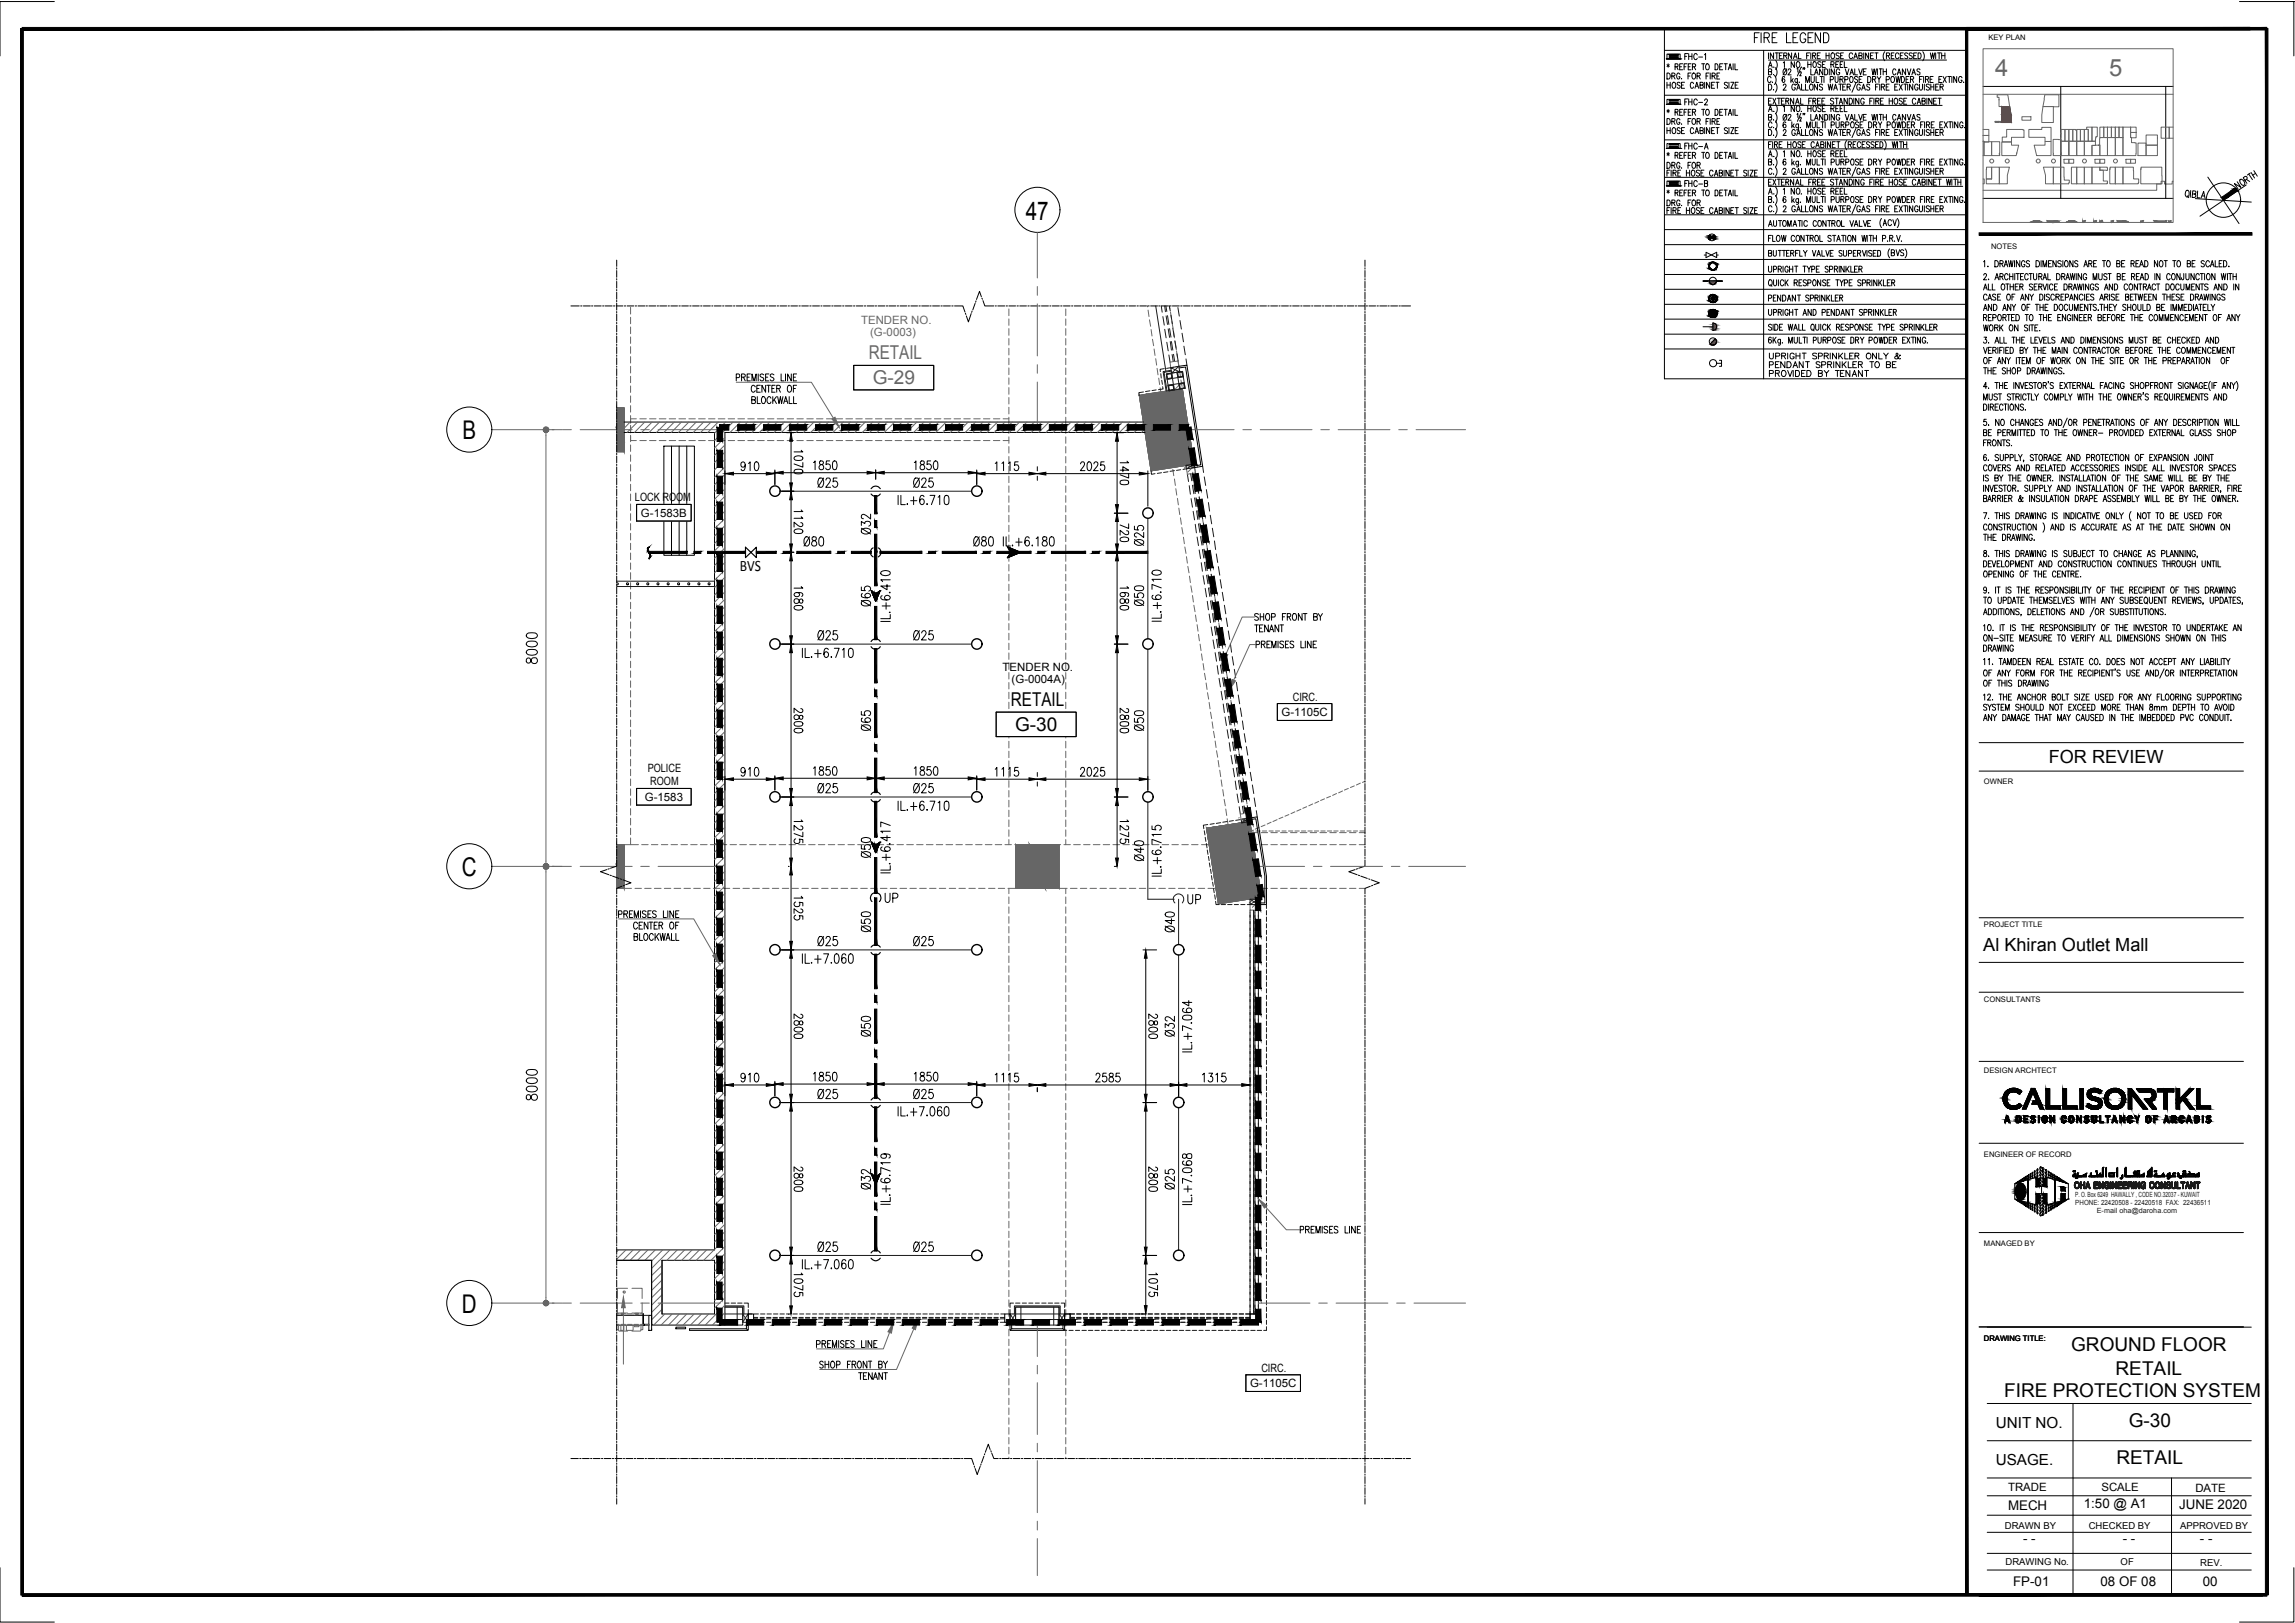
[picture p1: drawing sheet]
<svg xmlns="http://www.w3.org/2000/svg" width="420mm" height="297mm" viewBox="0 0 420 297" stroke-linecap="round" stroke-linejoin="round" font-family="sans-serif">
<defs><g id="words">
<g font-size="4.9">
<text x="148.5" y="90.3">Ø25</text>
<text x="166.2" y="90.3">Ø25</text>
<text x="146" y="101.2">Ø80</text>
<text x="210.3" y="100.9" transform="rotate(-90 210.3 100.9)">Ø25</text>
<text x="210.3" y="112.2" transform="rotate(-90 210.3 112.2)">Ø50</text>
<text x="210.3" y="134.8" transform="rotate(-90 210.3 134.8)">Ø50</text>
<text x="148.5" y="146.4">Ø25</text>
<text x="166.2" y="146.4">Ø25</text>
<text x="210.3" y="158.7" transform="rotate(-90 210.3 158.7)">Ø40</text>
<text x="160.9" y="166.5">UP</text>
<text x="215.9" y="171.8" transform="rotate(-90 215.9 171.8)">Ø40</text>
<text x="148.5" y="174.3">Ø25</text>
<text x="166.2" y="174.3">Ø25</text>
<text x="215.9" y="190.9" transform="rotate(-90 215.9 190.9)">Ø32</text>
<text x="215.9" y="218.7" transform="rotate(-90 215.9 218.7)">Ø25</text>
<text x="148.5" y="230.4">Ø25</text>
<text x="166.2" y="230.4">Ø25</text>
</g>
<g font-size="4.7">
<text x="187.8" y="40.2">47</text>
<text x="84.7" y="80.4">B</text>
<text x="84.5" y="160.3">C</text>
<text x="84.5" y="240.3">D</text>
</g>
<g font-size="4.4" fill="#666">
<text x="365.3" y="13.9">4</text>
<text x="386.1" y="13.9">5</text>
</g>
<g font-size="4.4">
<text x="160.2" y="99.1" transform="rotate(-90 160.2 99.1)">Ø32</text>
<text x="160.2" y="112.2" transform="rotate(-90 160.2 112.2)">Ø65</text>
<text x="148.5" y="118.2">Ø25</text>
<text x="166.2" y="118.2">Ø25</text>
<text x="160.2" y="134.8" transform="rotate(-90 160.2 134.8)">Ø65</text>
<text x="160.2" y="158" transform="rotate(-90 160.2 158)">Ø50</text>
<text x="216.3" y="166.5">UP</text>
<text x="160.2" y="171.8" transform="rotate(-90 160.2 171.8)">Ø50</text>
<text x="160.2" y="190.9" transform="rotate(-90 160.2 190.9)">Ø50</text>
<text x="148.5" y="202.1">Ø25</text>
<text x="166.2" y="202.1">Ø25</text>
<text x="160.2" y="218.7" transform="rotate(-90 160.2 218.7)">Ø32</text>
</g>
<g font-size="3.5" fill="#666">
<text x="159" y="65.8">RETAIL</text>
<text x="159.8" y="70.3">G-29</text>
</g>
<g font-size="3.5">
<text x="185.1" y="129.2">RETAIL</text>
<text x="185.8" y="133.8">G-30</text>
<text x="379.2" y="247.3">GROUND FLOOR</text>
<text x="387.3" y="251.6">RETAIL</text>
<text x="366.9" y="255.8">FIRE PROTECTION SYSTEM</text>
<text x="389.7" y="261.1">G-30</text>
<text x="387.5" y="267.9">RETAIL</text>
</g>
<g font-size="3.3">
<text x="375.1" y="139.6">FOR REVIEW</text>
<text x="363.1" y="174.1">Al Khiran Outlet Mall</text>
</g>
<text font-size="2.9" x="135.5" y="104.4">BVS</text>
<g font-size="2.8">
<text x="365.4" y="261.3">UNIT NO.</text>
<text x="365.4" y="268.1">USAGE.</text>
</g>
<g font-size="2.4">
<text x="381.5" y="276">1:50 @ A1</text>
<text x="367.6" y="276.4">MECH</text>
<text x="398.9" y="276.2">JUNE 2020</text>
<text x="370.4" y="282.4">- -</text>
<text x="388.6" y="282.3">- -</text>
<text x="402.8" y="282.3">- -</text>
<text x="368.6" y="290.2">FP-01</text>
<text x="384.6" y="290.2">08 OF 08</text>
<text x="403.3" y="290.2">00</text>
</g>
<g font-size="2.1" fill="#666">
<text x="157.6" y="59.4">TENDER NO.</text>
<text x="159.3" y="61.6">(G-0003)</text>
</g>
<g font-size="2.1">
<text x="116.2" y="91.6">LOCK ROOM</text>
<text x="117.3" y="94.6">G-1583B</text>
<text x="183.6" y="122.9">TENDER NO.</text>
<text x="185.2" y="125.1">(G-0004A)</text>
<text x="234.6" y="131">G-1105C</text>
<text x="236.7" y="128.2">CIRC.</text>
<text x="118.6" y="141.3">POLICE</text>
<text x="119" y="143.7">ROOM</text>
<text x="118.1" y="146.6">G-1583</text>
<text x="230.9" y="251.1">CIRC.</text>
<text x="228.9" y="253.9">G-1105C</text>
<text x="367.6" y="273">TRADE</text>
<text x="384.7" y="273">SCALE</text>
<text x="401.9" y="273">DATE</text>
</g>
<g font-size="1.7">
<text x="367" y="279.8">DRAWN BY</text>
<text x="382.4" y="279.8">CHECKED BY</text>
<text x="399.1" y="279.8">APPROVED BY</text>
<text x="367.2" y="286.5">DRAWING No.</text>
<text x="388.2" y="286.5">OF</text>
<text x="402.8" y="286.7">REV.</text>
</g>
<g font-size="1.4">
<text x="364" y="7.4">KEY PLAN</text>
<text x="364.5" y="45.6">NOTES</text>
<text x="363.2" y="143.5">OWNER</text>
<text x="363.2" y="169.7">PROJECT TITLE</text>
<text x="363.2" y="183.3">CONSULTANTS</text>
<text x="363.2" y="196.4">DESIGN ARCHTECT</text>
<text x="363.2" y="211.7">ENGINEER OF RECORD</text>
<text x="363.2" y="228.1">MANAGED BY</text>
<text x="363.2" y="245.3">DRAWING TITLE:</text>
</g>
<g font-size="1.3" fill="#1a1a1a">
<text x="379.9" y="219.1">P. O. Box 6249 HAWALLY , CODE NO.32037 - KUWAIT</text>
<text x="379.9" y="220.6">PHONE: 22420508 - 22420518 FAX: 22436511</text>
<text x="383.9" y="221.9">E-mail oha@daroha.com</text>
</g>
</g></defs>
<!-- layer: General Layout mezz$0$S-280-MH_COLUMN -->
<g fill="none" stroke="#666" stroke-width=".18">
<path d="M185.9 154.6v.6M185.9 155.7v.7M185.9 157v.7M185.9 158.2v.7M185.9 159.5v.7M221.5 151.5l-.6 .1M222.8 151.3l-.8 .1M224 151.1l-.8 .1M225.2 150.9l-.7 .1M226.4 150.7l-.7 .1M227.7 150.5l-.8 .2M228.8 150.4h-.6"/>
<path d="M185.9 160.7v.7M185.9 162v.6"/>
</g>
<!-- layer: General Layout mezz$0$S-280-M_STRUCT_FRAME -->
<g fill="none" stroke="#666" stroke-width=".18">
<path d="M115.4 56.2v1.3M115.4 58.1v1.2M115.4 59.8v1.3M184.7 56.5v1.3M184.7 58.4v1.1M195.1 56.5v1.3M195.1 58.4v1.1M210.1 56v.2M210.2 56.8l.2 1.1M210.4 58.5l.3 1.2M214.1 56l.1 .5M214.3 57.1l.2 1.2"/>
<path d="M214.5 58.9l.3 1.2M115.4 79.9v.7h1.1M115.4 61.7v1.2M115.4 63.4v1.3M115.4 65.3v1.1M115.4 67v1.3M115.4 68.9v1.1M115.4 70.6v1.2M115.4 72.5v1.1M115.4 74.2v1.2M115.4 76.1v1.1M115.4 77.8v1.4"/>
<path d="M115.4 79.7v1.1M116.5 76.7h-1.1v.8M117.1 76.7h1.2M118.9 76.7h1.2M120.7 76.7h1.2M122.5 76.7h1.2M124.3 76.7h1.2M126.1 76.7h1.2M127.9 76.7h1.2M129.7 76.7h1.2M131.5 76.7h1.2M133.3 76.7h1.2"/>
<path d="M135.1 76.7h1.2M136.9 76.7h1.2M138.7 76.7h1.2M140.5 76.7h1.2M142.3 76.7h1.2M144.1 76.7h1.2M145.9 76.7h1.2M147.7 76.7h1.2M149.5 76.7h1.2M151.3 76.7h1.2M153.1 76.7h1.2M154.9 76.7h1.2"/>
<path d="M156.7 76.7h1.2M158.5 76.7h1.2M160.3 76.7h1.2M162.1 76.7h1.2M163.9 76.7h1.2M165.7 76.7h1.2M167.5 76.7h1.2M169.2 76.7h1.3M171.1 76.7h1.2M172.8 76.7h1.3M174.7 76.7h1.2M176.4 76.7h1.2"/>
<path d="M178.3 76.7h1.2M180 76.7h1.2M181.9 76.7h1.1M183.6 76.7h1.1M184.7 60.1v1.3M184.7 62v1.1M184.7 63.7v1.3M184.7 65.6v1.1M184.7 67.3v1.3M184.7 69.2v1.1M184.7 70.9v1.3M184.7 72.8v1.1"/>
<path d="M184.7 74.5v1.3M184.7 76.4v1.1M184.7 78.1v1.2M184.7 80v1.1M195.1 60.1v1.3M195.1 62v1.1M195.1 63.7v1.3M195.1 65.6v1.1M195.1 67.3v1.3M195.1 69.2v1.1M195.1 70.9v1.3M195.1 72.8v1.1"/>
<path d="M195.1 74.5v1.2M195.1 76.4v1.1M195.1 78.1v1.2M195.1 80v1.1M210.7 60.3l.2 1.2M211 62.1l.2 1.2M211.3 63.9l.2 1.2M211.6 65.6l.2 1.2M211.8 67.4l.2 1.2M212.1 69.2l.2 1.2M212.4 71l.3 1.8M212.8 73.4l.2 1.2"/>
<path d="M213.1 75.2l.1 1.2M213.3 77l.2 1.2M213.6 78.8l.2 1.2M214.8 60.6l.2 1.2M215.1 62.4l.2 1.2M215.4 64.2l.2 1.2M215.6 66l.3 1.2M215.9 67.8l.2 1.1M216.2 69.5l.2 1.2M216.5 71.3l.2 1.2M216.7 73.1l.3 1.2M217 74.9l.2 1.2"/>
<path d="M217.3 76.7l.2 1.1M217.6 78.4l.2 1.2M115.4 81.4v1.2M115.4 83.3v1.1M115.4 85v1.2M115.4 86.8v1.2M115.4 88.6v1.2M115.4 90.4v1.2M115.4 92.2v1.2M115.4 94v1.2M115.4 95.8v1.2M115.4 97.6v1.2"/>
<path d="M115.4 99.4v1.2M117.1 80.6h1.2M118.9 80.6h1.2M120.7 80.6h1.2M122.5 80.6h1.2M124.3 80.6h1.2M126.1 80.6h1.2M127.9 80.6h1.2M129.7 80.6h1.2M131.5 80.6h1.2M133.3 80.6h1.2M135.1 80.6h1.2"/>
<path d="M136.9 80.6h1.2M138.7 80.6h1.2M140.5 80.6h1.2M142.3 80.6h1.2M144.1 80.6h1.2M145.9 80.6h1.2M147.7 80.6h1.2M149.5 80.6h1.2M151.3 80.6h1.2M153.1 80.6h1.2M154.9 80.6h1.2M156.7 80.6h1.2"/>
<path d="M158.5 80.6h1.2M160.3 80.6h1.2M162.1 80.6h1.2M163.9 80.6h1.2M165.7 80.6h1.2M167.5 80.6h1.2M169.2 80.6h1.3M171.1 80.6h1.2M172.8 80.6h1.3M174.7 80.6h1.2M176.4 80.6h1.2M178.3 80.6h1.2"/>
<path d="M180 80.6h1.2M181.9 80.6h1.1M183.6 80.6h1.1M184.7 81.7v1.2M184.7 83.6v1.1M184.7 85.3v1.2M184.7 87.2v1.1M184.7 88.9v1.2M184.7 90.7v1.2M184.7 92.5v1.2M184.7 94.3v1.2M184.7 96.1v1.2"/>
<path d="M184.7 97.9v1.2M184.7 99.7v1.2M195.1 81.7v1.2M195.1 83.6v1.1M195.1 85.3v1.2M195.1 87.2v1.1M195.1 88.9v1.2M195.1 90.7v1.2M195.1 92.5v1.2M195.1 94.3v1.2M195.1 96.1v1.2M195.1 97.9v1.2"/>
<path d="M195.1 99.7v1.2M213.9 80.5l.2 1.2M214.2 82.3l.1 1.2M214.4 84.1l.2 1.2M214.7 85.9l.2 1.2M215 87.7l.2 1.1M215.3 89.4l.1 1.2M215.6 91.2l.1 1.2M215.8 93l.2 1.2M216.1 94.8l.2 1.2M216.4 96.5l.2 1.2M216.7 98.3l.1 1.2"/>
<path d="M217.9 80.2l.2 1.2M218.1 82l.3 1.2M218.4 83.8l.2 1.1M218.7 85.5l.2 1.2M219 87.3l.2 1.2M219.2 89.1l.3 1.2M219.5 90.9l.2 1.2M219.8 92.7l.2 1.1M220.1 94.4l.2 1.2M220.3 96.2l.3 1.2M220.6 98l.2 1.2M220.9 99.8l.2 1.2"/>
<path d="M115.4 101.2v1.2M115.4 103v1.2M115.4 104.8v1.2M115.4 106.6v1.2M115.4 108.4v1.2M115.4 110.2v1.2M115.4 112v1.2M115.4 113.8v1.2M115.4 115.6v1.2M115.4 117.4v1.2M115.4 119.2v1.2M184.7 101.5v1.2"/>
<path d="M184.7 103.3v1.2M184.7 105.1v1.2M184.7 106.9v1.2M184.7 108.7v1.2M184.7 110.5v1.2M184.7 112.3v1.2M184.7 114.1v1.2M184.7 115.9v1.2M184.7 117.7v1.2M184.7 119.5v1.2M195.1 101.5v1.2M195.1 103.3v1.2"/>
<path d="M195.1 105.1v1.2M195.1 106.9v1.2M195.1 108.7v1.2M195.1 110.5v1.2M195.1 112.3v1.2M195.1 114.1v1.2M195.1 115.9v1.2M195.1 117.7v1.2M195.1 119.5v1.2M216.9 100.1l.2 1.2M217.2 101.9l.2 1.2M217.5 103.7l.2 1.1"/>
<path d="M217.8 105.4l.1 1.2M218 107.2l.2 1.2M218.3 109l.2 1.2M218.6 110.8l.2 1.2M218.9 112.6l.1 1.1M219.2 114.3l.1 1.2M219.4 116.1l.2 1.2M219.7 117.9l.2 1.2M220 119.7l.1 1.1M221.2 101.5l.2 1.2M221.5 103.3l.2 1.2M221.7 105.1l.2 1.2"/>
<path d="M222 106.9l.2 1.2M222.3 108.7l.2 1.1M222.6 110.4l.2 1.2M222.8 112.2l.3 1.2M223.1 114l.2 1.2M223.4 115.8l.2 1.2M223.7 117.5l.2 1.2M223.9 119.3l.3 1.2M115.4 121v1.2M115.4 122.8v1.2M115.4 124.6v1.2M115.4 126.4v1.2"/>
<path d="M115.4 128.2v1.2M115.4 130v1.2M115.4 131.8v1.2M115.4 133.6v1.2M115.4 135.4v1.2M115.4 137.2v1.2M115.4 139v1.2M184.7 121.3v1.2M184.7 123.1v1.2M184.7 124.9v1.2M184.7 126.7v1.2M184.7 128.5v1.2"/>
<path d="M184.7 130.3v1.2M184.7 132.1v1.2M184.7 133.9v1.2M184.7 135.7v1.2M184.7 137.5v1.2M184.7 139.3v1.2M195.1 121.3v1.2M195.1 123.1v1.2M195.1 124.9v1.2M195.1 126.7v1.2M195.1 128.5v1.2M195.1 130.3v1.2"/>
<path d="M195.1 132.1v1.2M195.1 133.9v1.2M195.1 135.7v1.2M195.1 137.5v1.2M195.1 139.3v1.2M220.3 121.4l.1 1.2M220.5 123.2l.2 1.2M220.8 125l.2 1.2M221.1 126.8l.2 1.2M221.4 128.6l.1 1.1M221.6 130.3l.2 1.2M221.9 132.1l.2 1.2"/>
<path d="M222.2 133.8l.2 1.2M222.5 135.6l.1 1.2M222.7 137.4l.2 1.2M223 139.2l.2 1.2M224.2 121.1l.2 1.2M224.5 122.9l.2 1.1M224.8 124.6l.2 1.2M225.1 126.4l.2 1.2M225.3 128.2l.2 1.2M225.6 129.9l.2 1.2M225.9 131.7l.2 1.2M226.2 133.5l.2 1.2"/>
<path d="M226.4 135.3l.3 1.2M226.7 137.1l.2 1.1M227 138.8l.2 1.2M112.9 154.6h.7M114.2 154.6h1.2M115.4 153.4v1.2h1.5M115.4 140.8v1.2M115.4 142.6v1.2M115.4 144.4v1.2M115.4 146.2v1.2M115.4 148v1.2M115.4 149.8v1.2"/>
<path d="M115.4 151.6v1.2M117.5 154.6h1.2M119.3 154.6h1.1M121.1 154.6h1.2M122.9 154.6h1.1M124.7 154.6h1.2M126.4 154.6h1.2M128.2 154.6h1.3M130 154.6h1.2M131.8 154.6h1.3M133.6 154.6h1.2M135.4 154.6h1.3"/>
<path d="M137.2 154.6h1.2M139 154.6h1.3M140.8 154.6h1.2M142.6 154.6h1.2M144.4 154.6h1.2M146.2 154.6h1.2M148 154.6h1.2M149.8 154.6h1.2M151.6 154.6h1.2M153.4 154.6h1.2M160.6 154.6h1.2M162.4 154.6h1.2"/>
<path d="M164.2 154.6h1.2M166 154.6h1.2M167.8 154.6h1.2M169.6 154.6h1.2M171.4 154.6h1.2M173.2 154.6h1.2M175 154.6h1.2M176.8 154.6h1.2M178.6 154.6h1.2M180.4 154.6h1.2M182.2 154.6h1.2M184 154.6h1.2"/>
<path d="M184.7 141.1v1.2M184.7 142.9v1.2M184.7 144.7v1.2M184.7 146.5v1.2M184.7 148.3v1.2M184.7 150.1v1.2M184.7 151.9v1.2M184.7 153.7v.9M185.8 154.6h3M188.9 154.6h1.7M190.7 154.6h1.7M192.5 154.6h1.7"/>
<path d="M194.8 154.6h1.2M195.1 141.1v1.2M195.1 142.9v1.2M195.1 144.7v1.2M195.1 146.5v1.2M195.1 148.3v1.2M195.1 150.1v1.2M195.1 151.9v1.2M195.1 153.7v.9M196.6 154.6h1.2M198.4 154.6h1.2M200.2 154.6h1.2"/>
<path d="M202 154.6h1.2M203.8 154.6h1.2M210.9 154.6h1.3M212.8 154.6h1.2M214.5 154.6h1.2M216.4 154.6h1.2M218.1 154.6h1.2M221.2 153.4l.2 1.2h-1.4M221.7 151.5l-.8 .1 .2 1.2M223.3 141l.2 1.1M223.5 151.2l-1.2 .2M223.6 142.7l.1 1.2"/>
<path d="M223.9 144.5l.1 1.2M224.1 146.3l.2 1.2M224.4 148.1l.2 1.2M224.7 149.8l.1 1.2-.7 .1M225.6 150.9l-.8 .1M227.3 140.6l.2 1.2M227.4 150.6l-1.2 .2M227.5 142.4l.3 1.2M227.8 144.2l.2 1.2M228.1 146l.2 1.1M228.4 147.7l.2 1.2M228.6 149.5l.2 .9-.8 .1"/>
<path d="M229.1 152.4h1.2M229.4 154.6h.9M230.9 154.6h1.2M230.9 152.4h1.2M232.7 154.6h1.1M232.7 152.4h1.1M234.4 154.6h1.3M234.4 152.4h1.3M236.3 154.6h1.1M236.3 152.4h1.1M238 154.6h1.3M238 152.4h1.3"/>
<path d="M239.9 154.6h1.1M239.9 152.4h1.1M241.6 154.6h1.3M241.6 152.4h1.3M243.5 154.6h1.1M243.5 152.4h1.1M245.2 154.6h1.3M245.2 152.4h1.3M247.1 154.6h1.1M247.1 152.4h1.1M248.8 154.6h1.1M248.8 152.4h1.1"/>
<path d="M114.3 162.6h1.3M116.2 162.6h1.2M118 162.6h1.2M119.8 162.6h1.2M121.6 162.6h1.2M123.4 162.6h1.2M125.2 162.6h1.2M127 162.6h1.2M128.8 162.6h1.2M130.6 162.6h1.2M132.4 162.6h1.2M134.2 162.6h1.2"/>
<path d="M136 162.6h1.2M137.8 162.6h1.2M139.6 162.6h1.2M141.4 162.6h1.2M143.2 162.6h1.2M145 162.6h1.2M146.8 162.6h1.2M148.6 162.6h1.2M150.4 162.6h1.2M152.2 162.6h1.2M154 162.6h1.2M155.8 162.6h1.2"/>
<path d="M157.6 162.6h1.2M166.6 162.6h1.2M168.4 162.6h1.2M170.2 162.6h1.2M172 162.6h1.1M173.8 162.6h1.2M175.6 162.6h1.1M177.4 162.6h1.2M179.2 162.6h1.1M181 162.6h1.2M182.8 162.6h1.1M184.5 162.6h1.4"/>
<path d="M184.7 162.6v1M184.7 164.2v1.2M184.7 166v1.2M184.7 167.8v1.2M184.7 169.6v1.2M184.7 171.4v1.2M184.7 173.2v1.2M184.7 174.9v1.3M184.7 176.8v1.2M184.7 178.5v1.3M193.9 162.6h1.5M195.1 162.6v1"/>
<path d="M195.1 164.2v1.2M195.1 166v1.2M195.1 167.8v1.2M195.1 169.6v1.2M195.1 171.4v1.2M195.1 173.2v1.2M195.1 174.9v1.3M195.1 176.8v1.2M195.1 178.5v1.3M196 162.6h1.2M197.8 162.6h1.2M199.6 162.6h1.1"/>
<path d="M201.4 162.6h1.2M203.2 162.6h1.1M205 162.6h1.2M206.8 162.6h1.1M208.6 162.6h1.2M210.4 162.6h1.1M212.1 162.6h1.3M214 162.6h1.1M221.1 162.6h1.5M230.7 162.6h1.4M232.7 162.6h1.1M234.4 162.6h1.3"/>
<path d="M236.3 162.6h1.1M238 162.6h1.3M239.9 162.6h1.1M241.6 162.6h1.3M243.5 162.6h1.1M245.2 162.6h1.3M247.1 162.6h1.1M248.8 162.6h1.1M184.7 180.4v1.2M184.7 182.1v1.2M184.7 184v1.2M184.7 185.7v1.2"/>
<path d="M184.7 187.6v1.2M184.7 189.3v1.2M184.7 191.2v1.1M184.7 192.9v1.2M184.7 194.8v1.1M184.7 196.5v1.2M184.7 198.3v1.2M195.1 180.4v1.2M195.1 182.1v1.2M195.1 184v1.2M195.1 185.7v1.2M195.1 187.6v1.2"/>
<path d="M195.1 189.3v1.2M195.1 191.2v1.1M195.1 192.9v1.2M195.1 194.8v1.1M195.1 196.5v1.2M195.1 198.3v1.2M184.7 200.1v1.2M184.7 201.9v1.2M184.7 203.7v1.2M184.7 205.5v1.2M184.7 207.3v1.2M184.7 209.1v1.2"/>
<path d="M184.7 210.9v1.2M184.7 212.7v1.2M184.7 214.5v1.2M184.7 216.3v1.2M184.7 218.1v1.2M184.7 219.9v1.2M195.1 200.1v1.2M195.1 201.9v1.2M195.1 203.7v1.2M195.1 205.5v1.2M195.1 207.3v1.2M195.1 209.1v1.2"/>
<path d="M195.1 210.9v1.2M195.1 212.7v1.2M195.1 214.5v1.2M195.1 216.3v1.2M195.1 218.1v1.2M195.1 219.9v1.2M184.7 221.7v1.2M184.7 223.5v1.2M184.7 225.3v1.2M184.7 227.1v1.2M184.7 228.9v1.2M184.7 230.7v1.2"/>
<path d="M184.7 232.5v1.2M184.7 234.3v1.2M184.7 236.1v1.2M184.7 237.9v1.2M184.7 239.7v1.2M195.1 221.7v1.2M195.1 223.5v1.2M195.1 225.3v1.2M195.1 227.1v1.2M195.1 228.9v1.2M195.1 230.7v1.2M195.1 232.5v1.2"/>
<path d="M195.1 234.3v1.2M195.1 236.1v1.2M195.1 237.9v1.2M195.1 239.7v1.2M184.7 241.5v1.2M184.7 243.3v1.2M184.7 245.1v1.2M184.7 246.9v1.2M184.7 248.7v1.2M184.7 250.5v1.2M184.7 252.3v1.2M184.7 254.1v1.2"/>
<path d="M184.7 255.9v1.2M184.7 257.7v1.2M184.7 259.5v1.2M195.1 241.5v1.2M195.1 243.3v1.2M195.1 245.1v1.2M195.1 246.9v1.2M195.1 248.7v1.2M195.1 250.5v1.2M195.1 252.3v1.2M195.1 254.1v1.2M195.1 255.9v1.2"/>
<path d="M195.1 257.7v1.2M195.1 259.5v1.2M184.7 261.3v1.2M184.7 263.1v1.2M184.7 264.9v1.2M184.7 266.7v.2M195.1 261.3v1.2M195.1 263.1v1.2M195.1 264.9v1.2M195.1 266.7v.2"/>
</g>
<!-- layer: General Layout mezz$0$S-280-M_COLUMN -->
<path d="M112.9 74.7h1.4v8h-1.4M112.9 154.6h1.4v8h-1.4M185.9 154.6h8v8h-8zM220.9 151.6l7.9-1.2 2.2 14.2h-8.1z" fill="none" stroke="#666" stroke-width=".18"/>
<!-- layer: 01_GROUND FLOOR PLAN$0$ae-00-col-gf-x$0$A-COL -->
<path d="M112.9 74.7h1.4v8h-1.4M208.6 72.4l7.9-1.3 2.1 13.8-7.9 1.3zM112.9 154.6h1.4v8h-1.4M185.9 154.6h8v8h-8zM220.9 151.6l7.9-1.2 2.1 13.8-7.8 1.2z" fill="none" stroke="#666" stroke-width=".18"/>
<!-- layer: 01_GROUND FLOOR PLAN$0$ae-00-col-gf-x$0$A-COL-HATCH -->
<g fill="#666" stroke="#666" stroke-width=".18">
<path d="M222.3 151.4l6.5-1 2.1 13.8z"/>
<path d="M222.3 151.4l8.6 12.8-1.3 .2z"/>
<path d="M188.5 154.6h5.4v8z"/>
<path d="M188.5 154.6l5.4 8h-2.6z"/>
<path d="M209.9 72.1l6.6-1 2.1 13.8z"/>
<path d="M209.9 72.1l8.7 12.8-1.4 .3z"/>
<path d="M112.9 154.6l1.4 5.9-1.4-2zM112.9 154.6l1.4 5.9v-5.9z"/>
<path d="M112.9 160.6v2h1.4zM112.9 159.8l1.4 2.8-1.4-2z"/>
<path d="M112.9 158.5l1.4 4.1-1.4-2.8zM112.9 158.5l1.4 4.1v-2.1z"/>
<path d="M220.9 151.6l8.7 12.8-7.3-13zM220.9 151.6l8.7 12.8-6.5 1z"/>
<path d="M185.9 154.6l5.4 8-2.8-8zM185.9 154.6l5.4 8h-5.4z"/>
<path d="M208.6 72.4l8.6 12.8-7.3-13.1zM208.6 72.4l8.6 12.8-6.5 1z"/>
<path d="M112.9 74.7l1.4 5.8-1.4-1.9zM112.9 74.7l1.4 5.8v-5.8z"/>
<path d="M112.9 80.6v2.1h1.4zM112.9 79.9l1.4 2.8-1.4-2.1z"/>
<path d="M112.9 78.6l1.4 4.1-1.4-2.8zM112.9 78.6l1.4 4.1v-2.2z"/>
<path d="M112.9 154.6l1.4 5.9-1.4-2zM112.9 154.6l1.4 5.9v-5.9z"/>
<path d="M112.9 160.6v2h1.4zM112.9 159.8l1.4 2.8-1.4-2z"/>
<path d="M112.9 158.5l1.4 4.1-1.4-2.8zM112.9 158.5l1.4 4.1v-2.1z"/>
<path d="M220.9 151.6l8.7 12.8-7.3-13zM220.9 151.6l8.7 12.8-6.5 1z"/>
<path d="M185.9 154.6l5.4 8-2.8-8zM185.9 154.6l5.4 8h-5.4z"/>
<path d="M208.6 72.4l8.6 12.8-7.3-13.1zM208.6 72.4l8.6 12.8-6.5 1z"/>
<path d="M112.9 74.7l1.4 5.8-1.4-1.9zM112.9 74.7l1.4 5.8v-5.8z"/>
<path d="M112.9 80.6v2.1h1.4zM112.9 79.9l1.4 2.8-1.4-2.1z"/>
<path d="M112.9 78.6l1.4 4.1-1.4-2.8zM112.9 78.6l1.4 4.1v-2.2z"/>
</g>
<!-- layer: 01_GROUND FLOOR PLAN$0$A-WA-HATCH -->
<g fill="none" stroke="#666" stroke-width=".18">
<path d="M115.4 77.2l-1.1 1.2M116.7 77.2l-1.9 1.9M118 77.2l-1.8 1.9M119.4 77.2l-1.9 1.9M120.7 77.2l-1.9 1.9M122.1 77.2l-1.9 1.9M123.4 77.2l-1.9 1.9M124.8 77.2l-1.9 1.9M126.1 77.2l-1.9 1.9M127.5 77.2l-1.9 1.9M128.8 77.2l-1.9 1.9M130.2 77.2l-1.9 1.9"/>
<path d="M131.5 77.2l-1.9 1.9M132.8 77.2l-2 2.1M134.2 77.2l-3.4 3.4M135.6 77.2l-2 1.9M136.9 77.2l-1.9 1.9M138.2 77.2l-1.9 1.9M139.6 77.2l-1.9 1.9M140.9 77.2l-1.9 1.9M142.3 77.2l-1.9 1.9M143.6 77.2l-1.9 1.9M144.9 77.2l-1.9 1.9M146.3 77.2l-1.9 1.9"/>
<path d="M147.7 77.2l-1.9 1.9M149 77.2l-1.9 1.9M150.3 77.2l-1.9 1.9M151.7 77.2l-1.9 1.9M153 77.2l-1.9 1.9M154.4 77.2l-1.9 1.9M155.7 77.2l-1.9 1.9M157.1 77.2l-1.9 1.9M158.4 77.2l-1.9 1.9M159.8 77.2l-1.9 1.9M161.1 77.2l-1.9 1.9M162.4 77.2l-1.8 1.9"/>
<path d="M163.8 77.2l-1.9 1.9M165.1 77.2l-1.9 1.9M166.5 77.2l-1.9 1.9M167.9 77.2l-2 1.9M169.2 77.2l-1.9 1.9M170.5 77.2l-1.9 1.9M171.9 77.2l-1.9 1.9M173.2 77.2l-1.9 1.9M174.5 77.2l-1.8 1.9M175.9 77.2l-1.9 1.9M177.2 77.2l-1.9 1.9M178.6 77.2l-1.9 1.9"/>
<path d="M180 77.2l-1.9 1.9M181.3 77.2l-1.9 1.9M182.6 77.2l-1.9 1.9M184 77.2l-1.9 1.9M185.3 77.2l-1.9 1.9M186.6 77.2l-1.8 1.9M188 77.2l-1.9 1.9M189.4 77.2l-1.9 1.9M190.7 77.2l-1.9 1.9M192.1 77.2l-1.9 1.9M193.4 77.2l-1.9 1.9M194.7 77.2l-1.9 1.9"/>
<path d="M196.1 77.2l-1.9 1.9M197.4 77.2l-1.9 1.9M198.8 77.2l-1.9 1.9M200.1 77.2l-1.9 1.9M201.5 77.2l-1.9 1.9M202.8 77.2l-1.9 1.9M204.2 77.2l-1.9 1.9M205.5 77.2l-1.9 1.9M206.8 77.2l-1.9 1.9M208.2 77.2l-1.9 1.9M209.3 77.2l.3 1.9M209.3 77.5l-1.7 1.6"/>
<path d="M209.5 78.6l-.5 .5M214.5 70.5v.1M216.1 70.2l-1.1 1.2M132.7 80.1l-1.9 1.9M132.7 81.4l-1.9 1.9M132.7 82.7l-1.9 2M132.7 84.1l-1.9 1.9M132.7 85.5l-1.9 1.9M132.7 86.8l-1.9 1.9M132.7 88.2l-1.9 1.8M132.7 89.5l-1.9 1.9M132.7 90.8l-1.9 1.9"/>
<path d="M132.7 92.2l-1.9 1.9M132.7 93.5l-1.9 1.9M132.7 94.9l-1.9 1.9M132.7 96.2l-1.9 1.9M132.7 97.6l-1.9 1.9M132.7 98.9l-1.9 1.9M217.3 85.2l-.5 .5M218.7 85.2l-1.2 1.2M132.7 100.3l-1.9 1.9M132.7 101.6l-1.9 1.9M132.7 102.9l-1.9 1.9M132.7 104.3l-1.9 1.9"/>
<path d="M132.7 105.6l-1.9 2M132.7 107l-1.9 1.9M132.7 108.3l-1.9 1.9M132.7 109.7l-1.9 1.9M132.7 111l-1.9 1.9M132.7 112.4l-1.9 1.9M132.7 113.7l-1.9 1.9M132.7 115l-1.9 2M132.7 116.4l-1.9 1.9M132.7 117.8l-1.9 1.9M132.7 119.1l-1.9 1.9M132.7 120.5l-1.9 1.8"/>
<path d="M132.7 121.8l-1.9 1.9M132.7 123.1l-1.9 1.9M132.7 124.5l-1.9 1.9M132.7 125.8l-1.9 1.9M132.7 127.2l-1.9 1.9M132.7 128.5l-1.9 1.9M132.7 129.9l-1.9 1.9M132.7 131.2l-1.9 1.9M132.7 132.6l-1.9 1.8M132.7 133.9l-1.9 1.9M132.7 135.2l-1.9 1.9M132.7 136.6l-1.9 1.9"/>
<path d="M132.7 138l-1.9 1.9M132.7 139.3l-1.9 1.9M132.7 140.6l-1.9 1.9M132.7 142l-1.9 1.9M132.7 143.3l-1.9 1.9M132.7 144.7l-1.9 1.9M132.7 146l-1.9 1.9M132.7 147.3l-1.9 2M132.7 148.7l-1.9 1.9M132.7 150.1l-1.9 1.9M132.7 151.4l-1.9 1.9M132.7 152.7l-1.9 1.9"/>
<path d="M132.7 154.1l-1.9 1.9M132.7 155.4l-1.9 1.9M132.7 156.8l-1.9 1.9M132.7 158.1l-1.9 1.9M132.7 159.5l-1.9 1.9M226.9 149.6l-.1 .1M228.5 149.4l-1.3 1.3M228.8 150.4h.1M132.7 160.8l-1.9 1.9M132.7 162.2l-1.9 1.9M132.7 163.5l-1.9 1.9M132.7 164.9l-1.9 1.8"/>
<path d="M132.7 166.2l-1.9 1.9M132.7 167.5l-1.9 1.9M132.7 168.9l-1.9 1.9M132.7 170.3l-1.9 1.9M132.7 171.6l-1.9 1.9M132.7 172.9l-1.9 1.9M132.7 174.3l-1.9 1.9M132.7 175.6l-1.9 1.9M132.7 177l-1.9 1.9M132.7 178.3l-1.9 1.9M132.7 179.6l-1.9 2M229.5 164.5l-.8 .8"/>
<path d="M230.6 164.7l-1.3 1.4M132.7 181l-1.9 1.9M132.7 182.4l-1.9 1.9M132.7 183.7l-1.9 1.9M132.7 185l-1.9 1.9M132.7 186.4l-1.9 1.9M132.7 187.7l-1.9 1.9M132.7 189.1l-1.9 1.9M132.7 190.4l-1.9 1.9M132.7 191.8l-1.9 1.9M132.7 193.1l-1.9 1.9M132.7 194.5l-1.9 1.9"/>
<path d="M132.7 195.8l-1.9 1.9M132.7 197.2l-1.9 1.8M132.7 198.5l-1.9 1.9M132.7 199.8l-1.9 1.9M132.7 201.2l-1.9 1.9M132.7 202.6l-1.9 1.9M132.7 203.9l-1.9 1.9M132.7 205.2l-1.9 1.9M132.7 206.6l-1.9 1.9M132.7 207.9l-1.9 1.9M132.7 209.3l-1.9 1.8M132.7 210.6l-1.9 1.9"/>
<path d="M132.7 211.9l-1.9 2M132.7 213.3l-1.9 1.9M132.7 214.7l-1.9 1.9M132.7 216l-1.9 1.9M132.7 217.3l-1.9 1.9M132.7 218.7l-1.9 1.9M113.2 228.8l-.3 .3M114.6 228.8l-1.7 1.6M115.9 228.8l-1.9 1.9M117.3 228.8l-1.9 1.9M118.6 228.8l-1.9 1.9M120 228.8l-1.9 1.9"/>
<path d="M120.7 230.7l-1.4 1.4M121.2 231.6l-1.9 1.9M121.2 232.9l-1.9 1.9M121.2 234.3l-1.9 1.9M121.2 235.6l-1.9 1.9M121.2 237l-1.9 1.9M121.2 238.3l-1.9 1.9M121.2 239.6l-1.9 1.9M121.3 228.8l-2 2M122.6 228.8l-1.8 1.9M124 228.8l-1.9 1.9M125.3 228.8l-1.9 1.9"/>
<path d="M126.7 228.8l-1.9 1.9M128.1 228.8l-1.9 1.9M129.4 228.8l-1.9 1.9M130.7 228.8l-1.9 1.9M132.7 220l-1.9 1.9M132.7 221.4l-1.9 1.9M132.7 222.7l-1.9 1.9M132.7 224.1l-1.9 1.9M132.7 225.4l-1.9 1.9M132.7 226.8l-1.9 1.9M132.7 228.1l-2.5 2.6M132.7 229.4l-1.9 1.9"/>
<path d="M132.7 230.8l-1.9 1.9M132.7 232.1l-1.9 1.9M132.7 233.5l-1.9 1.9M132.7 234.9l-1.9 1.8M132.7 236.2l-1.9 1.9M132.7 237.5l-1.9 1.9M132.7 238.9l-3.6 3.6M121.7 240.5l-2 2M123 240.5l-2 2M124.3 240.5l-1.9 2M125.7 240.5l-2 2M127 240.5l-1.9 2"/>
<path d="M128.4 240.5l-2 2M129.8 240.5l-2 2M132.7 240.2l-2.3 2.3M132.7 241.6l-.9 .9"/>
</g>
<!-- layer: 01_GROUND FLOOR PLAN$0$A-WALL_INT -->
<path d="M114.3 77.2h95M114.3 79.1h16.5v149.7h-17.9M209.6 79.1h-76.9v163.4h-13.4v-11.8h-6.4M121.2 230.7h9.6v9.8h-9.6z" fill="none" stroke="#000" stroke-width=".18"/>
<!-- layer: 01_GROUND FLOOR PLAN$0$A-ELEV-FINE -->
<path d="M112.9 106.4h17.9M112.9 107.3h17.9" fill="none" stroke="#1a1a1a" stroke-width=".18"/>
<!-- layer: 01_GROUND FLOOR PLAN$0$A-FLOR-OVHD -->
<g fill="none" stroke="#666" stroke-width=".18">
<path d="M229.4 151.9l-.3 .2h.4M229.9 152.1h.8M230.5 151.5l-.7 .3M231.1 152.1h.8M231.6 151l-.7 .3M232.3 152.1h.8M232.7 150.5l-.7 .3M233.5 152.1h.8M233.8 150l-.8 .4M234.7 152.1h.8M234.9 149.5l-.8 .3M235.9 152.1h.8"/>
<path d="M236 149.1l-.8 .3M237.1 148.6l-.8 .3M237.1 152.1h.8M238.2 148.1l-.8 .3M238.3 152.1h.8M239.2 147.6l-.7 .3M239.4 152.1h.8M240.3 147.1l-.7 .4M240.6 152.1h.8M241.4 146.7l-.7 .3M241.8 152.1h.8M242.5 146.2l-.7 .3"/>
<path d="M243 152.1h.8M243.6 145.7l-.7 .3M244.2 152.1h.8M244.7 145.2l-.7 .4M245.4 152.1h.8M245.8 144.8l-.7 .3M246.6 152.1h.8M246.8 144.3l-.7 .3M247.8 152.1h.7M247.9 143.8l-.7 .3M249 152.1h.8M249 143.3l-.7 .4"/>
<path d="M249.9 143l-.5 .2"/>
</g>
<!-- layer: 01_GROUND FLOOR PLAN$0$Fur-Nplt -->
<path d="M121.5 81.6h5.6v20h-5.6zM122.9 81.6v20M124.3 81.6v20M125.7 81.6v20" fill="none" stroke="#000" stroke-width=".18"/>
<!-- layer: 01_GROUND FLOOR PLAN$0$A-010-M_LINE-T -->
<g fill="none" stroke="#000" stroke-width=".18">
<path d="M112.9 106.7l.3 .2-.3 .1"/>
<circle cx="114.9" cy="106.9" r=".19"/>
<circle cx="116.7" cy="106.9" r=".19"/>
<circle cx="118.6" cy="106.9" r=".19"/>
<circle cx="120.5" cy="106.9" r=".19"/>
<circle cx="122.3" cy="106.9" r=".19"/>
<circle cx="124.2" cy="106.9" r=".19"/>
<circle cx="126.1" cy="106.9" r=".19"/>
<circle cx="128" cy="106.9" r=".19"/>
<circle cx="129.8" cy="106.9" r=".19"/>
</g>
<path d="M215.8 67l1.5-.2 2.9 18.5-1.5 .3M215.9 67.3l1.1-.1 2.8 17.9-1.1 .2M228.7 149.7l1.5-.2 1.7 10.8v5.3h-1.5M228.7 150l1.2-.2 1.7 10.5v5h-1.2M123.7 242.9h1.8v.3h-1.8zM136.7 242v1.2h-10.5v.3h10.7l.1-.1v-1.4M136.7 243.2l.2 .2M184.9 242l.1 1.5h9.8l.1-1.5M185.2 242v1.2h9.4v-1.2M185.2 243.2l-.2 .2M194.6 243.2l.2 .2" fill="none" stroke="#000" stroke-width=".18"/>
<!-- layer: 01_GROUND FLOOR PLAN$0$AE-00-GF PLAN-ISK-X$0$A-Steel Frame -->
<g fill="none" stroke="#1a1a1a" stroke-width=".18">
<path d="M213.5 68.4l3-.4 .5 3.1-3 .4zM214.3 67.3l.2 1 1.5-.2-.2-1.1-1.5 .3 1.7 .8M214.4 67.8l-1.5 .2 .6 3.6M214.5 67.9l-1.4 .2 .6 3.5M215.5 68.1l.5 3.1M215.8 67l-1.3 1.3 .5 3.1M216.6 68.9l-2.9 .5M216.8 70l-3 .5M217.1 85.2l1.6 .4M218.6 84.9l-1.4 .9 1.5-.2-.1-.7-1.5 .3 .1 .6M227.2 150l.1 .6 1.5-.2-.1-.7-1.5 .3 1.6 .4M228.7 149.7l-1.4 .9"/>
<path d="M228.9 164.6l1.5 1M230.4 164.6l-1.5 1h1.5v-1h-1.5v1M132.7 239.2h3.3v3.3h-3.3M135 239.2v3.3M185.9 239.2h8v3.3h-8zM186.9 239.2v3.3M192.9 239.2v3.3M132.7 240.5h3.3M132.7 241.5h3.3M185.9 240.5h8M185.9 241.5h8"/>
</g>
<!-- layer: 01_GROUND FLOOR PLAN$0$AE-00-GF PLAN-ISK-X$0$A-GLZ-HID -->
<g fill="none" stroke="#1a1a1a" stroke-width=".18">
<path d="M136 241.8v.2h.1M136 240.7v1.1M136 240.5v.1M136 241.9l-.1 .1M136.1 240.7v.1M136.1 240.5h-.1v.2M136.1 241.7v.1M136.2 242h.1M136.2 240.5h.1M136.2 240.8l.1 .1M136.3 241.5l-.1 .2M136.3 241l.1 .1"/>
<path d="M136.4 241.4l-.1 .1M136.4 242h.1M136.4 240.5h.1M136.4 241.2l.1 .1M136.5 241.2l-.1 .1M136.6 241.4v.1M136.6 242h.1M136.6 240.5h.1M136.6 241l-.1 .1M136.7 241.5v.2M136.7 240.8v.1M136.8 241.7l.1 .1"/>
<path d="M136.8 240.5h.2l-.1 .1M136.9 240.7l-.1 .1M136.9 241.9l.1 .1M137 241.8v.2h-.2M137 240.5v1.3M184.9 241.8v.2h.1M184.9 240.5v1.3M185 241.9l-.1 .1M185 240.5h-.1l.1 .1M185 240.7l.1 .1M185.1 241.7l-.1 .1M185.1 242h.6"/>
<path d="M185.1 240.5h.6M185.2 240.8v.1M185.2 241.5l-.1 .2M185.3 241v.1M185.3 241.4v.1M185.4 241.2l.1 .1M185.5 241.2l-.1 .1M185.5 241.4l.1 .1M185.6 241l-.1 .1M185.6 241.5l.1 .2M185.7 240.8l-.1 .1M185.8 240.5h.1v.2"/>
<path d="M185.8 241.7v.1M185.8 240.7l-.1 .1M185.9 241.9v.1M185.9 241.8v.2h-.1M185.9 240.7v1.1M185.9 240.5l-.1 .1M193.9 241.8v.2h.2M193.9 240.7v1.1M193.9 240.5l.1 .1M193.9 241.9v.1M194 240.7l.1 .1M194.1 240.5h-.2v.2"/>
<path d="M194.1 241.7l-.1 .1M194.1 242h.2M194.1 240.5h.2M194.1 240.8l.1 .1M194.2 241.5l-.1 .2M194.3 241v.1M194.3 241.4l-.1 .1M194.4 242h.1M194.4 240.5h.1M194.4 241.2v.1M194.5 241.4l.1 .1M194.6 242h.1"/>
<path d="M194.6 240.5h.1M194.6 241l-.1 .1M194.6 241.5l.1 .2M194.7 240.8l-.1 .1M194.7 241.7l.1 .1M194.8 240.5h.1l-.1 .1M194.8 240.7l-.1 .1M194.9 241.9v.1M194.9 241.8v.2h-.1M194.9 240.5v1.3"/>
</g>
<!-- layer: 01_GROUND FLOOR PLAN$0$AE-00-GF PLAN-ISK-X$0$A-1 -->
<g fill="none" stroke="#1a1a1a" stroke-width=".18">
<path d="M211.6 56l1.8 11.9M209.3 71.7l-.8 .2 .1 .5M210.5 71.5l-.8 .2M211.7 71.4l-.8 .1M212.5 68.4l.1 .8M212.7 69.6l.1 .7M212.9 70.8v.4l-.8 .1M213.1 67.5l-.7 .1v.4M214.3 67.3l-.7 .1M210.7 86.2l.1 .6 .7-.1M212.6 86.5l-.7 .1M213.8 86.3l-.8 .2"/>
<path d="M215 86.1l-.8 .2M216.2 86l-.8 .1M217.2 85.8l-.6 .1M220.5 152l.1 .8M220.6 153.2l.2 .8M220.9 154.4l.1 .8M221 155.6l.1 .8M221.1 150.9l-.8 .1 .1 .7M221.2 156.7l.2 .8M221.4 157.9l.1 .8M221.6 159.1l.1 .8M222.3 150.7l-.8 .2"/>
<path d="M223.5 150.6l-.8 .1M224.7 150.4l-.8 .1M225.8 150.2l-.8 .1M227 150l-.8 .1M228.2 149.8l-.8 .1M221.8 160.3l.1 .8M222.4 163.8l.1 .8M222.5 165l.1 .6h.6M223.6 165.6h.8M224.7 165.6h.9M226 165.6h.7M227.2 165.6h.7"/>
<path d="M228.3 165.6h.6M132.7 239.2h3.3v1.3M132.7 239h3.5v1.5M132.7 238.5h.8M133.9 238.5h.8M135 238.5h.8M136.2 238.5h.8v.8M137 239.7v.8M184.9 239.7v.8M185.5 238.5h-.6v.8M185.9 238.5h.8M187.2 238.5h.7"/>
<path d="M188.3 238.5h.8M189.5 238.5h.8M190.7 238.5h.8M191.9 238.5h.8M193.1 238.5h.8M194.3 238.5h.6v.8M194.9 239.7v.8M185.7 240.5v-1.5h8.4v1.5M185.9 240.5v-1.3h8v1.3"/>
</g>
<g fill="none" stroke="#1a1a1a" stroke-width=".18">
<path d="M228.9 166.6v10M228.9 176.6v1.1M228.9 177.8v10.7M229.5 166.6v10M229.5 176.6v1.1M229.5 177.8v10.7M229.7 166.6v10M229.7 176.6v1.1M229.7 177.8v10.7M230.4 166.6v10M230.4 176.6v1.1M230.4 177.8v10.7"/>
<path d="M231.9 165.6v.7M231.9 166.7v.8M231.9 167.8v.8M231.9 169.1v.7M231.9 170.3v.7M231.9 171.4v.8M231.9 172.6v.8M231.9 173.8v.8M231.9 175v.8M231.9 176.2v.8M231.9 177.4v.8M231.9 178.5v.9"/>
<path d="M231.9 179.7v.8M228.9 188.5v1.1M228.9 189.7v1.1M228.9 190.9v10.6M229.5 188.5v1.1M229.5 189.7v1.1M229.5 190.9v10.6M229.7 188.5v1.1M229.7 189.7v1.1M229.7 190.9v10.6M230.4 188.5v1.1M230.4 189.7v1.1"/>
<path d="M230.4 190.9v10.6M231.9 181v.7M231.9 182.1v.8M231.9 183.3v.8M231.9 184.5v.8M231.9 185.7v.8M231.9 186.9v.8M231.9 188.1v.8M231.9 189.3v.8M231.9 190.4v.8M231.9 191.6v.8M231.9 192.9v.7"/>
<path d="M231.9 194v.8M231.9 195.2v.8M231.9 196.4v.8M231.9 197.6v.8M231.9 198.8v.8M231.9 200v.8M228.9 201.6v1.1M228.9 202.8v10.6M228.9 213.5v1.1M228.9 214.7v10.6M229.5 201.6v1.1M229.5 202.8v10.6"/>
<path d="M229.5 213.5v1.1M229.5 214.7v10.6M229.7 201.6v1.1M229.7 202.8v10.6M229.7 213.5v1.1M229.7 214.7v10.6M230.4 201.6v1.1M230.4 202.8v10.6M230.4 213.5v1.1M230.4 214.7v10.6M231.9 201.2v.8M231.9 202.3v.8"/>
<path d="M231.9 203.5v.8M231.9 204.7v.8M231.9 205.9v.8M231.9 207.1v.8M231.9 208.3v.8M231.9 209.5v.8M231.9 210.7v.8M231.9 211.9v.8M231.9 213v.9M231.9 214.2v.8M231.9 215.4v.8M231.9 216.6v.8"/>
<path d="M231.9 217.8v.8M231.9 219v.8M228.9 239.7v.8h-.9h.9v-.5M228.9 225.4v1.1M228.9 226.6v10.6M228.9 237.3v1.1M228.9 238.5v1.1M229.5 225.4v1.1M229.5 226.6v10.6M229.5 237.3v1.1M229.5 238.5v2M229.7 225.4v1.1"/>
<path d="M229.7 226.6v10.6M229.7 237.3v1.1M229.7 238.5v2M230.4 225.4v1.1M230.4 226.6v10.6M230.4 237.3v1.1M230.4 238.5v2M231.9 220.2v.8M231.9 221.4v.8M231.9 222.6v.8M231.9 223.8v.8M231.9 224.9v.8"/>
<path d="M231.9 226.1v.8M231.9 227.3v.8M231.9 228.5v.8M231.9 229.7v.8M231.9 230.9v.8M231.9 232.1v.8M231.9 233.3v.8M231.9 234.5v.8M231.9 235.7v.8M231.9 236.8v.8M231.9 238v.8M231.9 239.2v.8"/>
<path d="M137 240.5h.7M138 241.4h.7M138 242h.7M138 241.1h.7M138 240.5h.9M139.1 241.4h.8M139.1 242h.8M139.1 241.1h.8M139.2 240.5h.8M140.3 241.4h.8M140.3 242h.8M140.3 241.1h.8"/>
<path d="M140.4 240.5h.8M141.5 241.4h.8M141.5 242h.8M141.5 241.1h.8M141.6 240.5h.8M142.7 241.4h.8M142.7 242h.8M142.7 241.1h.8M142.8 240.5h.8M143.9 241.4h.8M143.9 242h.8M143.9 241.1h.8"/>
<path d="M144 240.5h.8M145.1 241.4h.8M145.1 242h.8M145.1 241.1h.8M145.2 240.5h.8M146.3 241.4h.8M146.3 242h.8M146.3 241.1h.8M146.4 240.5h.8M147.4 241.4h.9M147.4 242h.9M147.4 241.1h.9"/>
<path d="M147.6 240.5h.7M148.7 241.4h.7M148.7 242h.7M148.7 241.1h.7M148.8 240.5h.7M149.9 241.4h.7M149.9 242h.7M149.9 241.1h.7M149.9 240.5h.8M151 241.4h.8M151 242h.8M151 241.1h.8"/>
<path d="M151.1 240.5h.8M152.2 241.4h.8M152.2 242h.8M152.2 241.1h.8M152.3 240.5h.8M153.4 241.4h.8M153.4 242h.8M153.4 241.1h.8M153.5 240.5h.8M154.6 241.4h.8M154.6 242h.8M154.6 241.1h.8"/>
<path d="M154.7 240.5h.8M155.8 241.4h.8M155.8 242h.8M155.8 241.1h.8M155.9 240.5h.8M157 241.4h.8M157 242h.8M157 241.1h.8M157.1 240.5h.8M158.2 241.4h.8M158.2 242h.8M158.2 241.1h.8"/>
<path d="M158.3 240.5h.7M159.3 241.4h.8M159.3 242h.8M159.3 241.1h.8M159.5 240.5h.7M160.5 241.4h.8M160.5 242h.8M160.5 241.1h.8M160.7 240.5h.7M161.8 241.4h.7M161.8 242h.7M161.8 241.1h.7"/>
<path d="M161.8 240.5h.8M162.9 241.4h.8M162.9 242h.8M162.9 241.1h.8M163 240.5h.8M164.1 241.4h.8M164.1 242h.8M164.1 241.1h.8M164.2 240.5h.8M165.3 241.4h.8M165.3 242h.8M165.3 241.1h.8"/>
<path d="M165.4 240.5h.8M166.5 241.4h.8M166.5 242h.8M166.5 241.1h.8M166.6 240.5h.8M167.7 241.4h.8M167.7 242h.8M167.7 241.1h.8M167.8 240.5h.8M168.9 241.4h.8M168.9 242h.8M168.9 241.1h.8"/>
<path d="M169 240.5h.8M170.1 241.4h.8M170.1 242h.8M170.1 241.1h.8M170.1 240.5h.8M171.2 241.4h.8M171.2 242h.8M171.2 241.1h.8M171.4 240.5h.7M172.4 241.4h.8M172.4 242h.8M172.4 241.1h.8"/>
<path d="M172.6 240.5h.7M173.6 241.4h.8M173.6 242h.8M173.6 241.1h.8M173.7 240.5h.8M174.8 241.4h.8M174.8 242h.8M174.8 241.1h.8M174.9 240.5h.8M176 241.4h.8M176 242h.8M176 241.1h.8"/>
<path d="M176.1 240.5h.8M177.2 241.4h.8M177.2 242h.8M177.2 241.1h.8M177.3 240.5h.8M178.4 241.4h.8M178.4 242h.8M178.4 241.1h.8M178.5 240.5h.8M179.6 241.4h.8M179.6 242h.8M179.6 241.1h.8"/>
<path d="M179.7 240.5h.8M180.8 241.4h.8M180.8 242h.8M180.8 241.1h.8M180.8 240.5h.9M181.9 241.4h.9M181.9 242h.9M181.9 241.1h.9M182 240.5h.8M183.1 241.4h.8M183.1 242h.8M183.1 241.1h.8"/>
<path d="M183.2 240.5h.7M194.8 243.5h.5M195.7 243.5h.8M195.9 240.5h.8M195.9 241.4h.8M195.9 242h.8M195.9 241.1h.8M196.9 243.5h.8M197.1 240.5h.8M197.1 241.4h.8M197.1 242h.8M197.1 241.1h.8"/>
<path d="M198.1 243.5h.8M198.3 240.5h.8M198.3 241.4h.8M198.3 242h.8M198.3 241.1h.8M199.3 243.5h.8M199.5 240.5h.8M199.5 241.4h.8M199.5 242h.8M199.5 241.1h.8M200.4 243.5h.9M200.7 240.5h.8"/>
<path d="M200.7 241.4h.8M200.7 242h.8M200.7 241.1h.8M201.6 243.5h.8M201.9 240.5h.8M201.9 241.4h.8M201.9 242h.8M201.9 241.1h.8M202.8 243.5h.8M203.1 240.5h.8M203.1 241.4h.8M203.1 242h.8"/>
<path d="M203.1 241.1h.8M204 243.5h.8M204.3 240.5h.8M204.3 241.4h.8M204.3 242h.8M204.3 241.1h.8M205.2 243.5h.8M205.4 240.5h.8M205.4 241.4h.8M205.4 242h.8M205.4 241.1h.8M206.4 243.5h.8"/>
<path d="M206.6 240.5h.8M206.6 241.4h.8M206.6 242h.8M206.6 241.1h.8M207.6 243.5h.8M207.8 240.5h.8M207.8 241.4h.8M207.8 242h.8M207.8 241.1h.8M208.8 243.5h.7M209 240.5h.8M209 241.4h.8"/>
<path d="M209 242h.8M209 241.1h.8M210 243.5h.8M210.2 240.5h.8M210.2 241.4h.8M210.2 242h.8M210.2 241.1h.8M211.2 243.5h.8M211.4 240.5h.8M211.4 241.4h.8M211.4 242h.8M211.4 241.1h.8"/>
<path d="M212.3 243.5h.8M212.6 240.5h.8M212.6 241.4h.8M212.6 242h.8M212.6 241.1h.8M213.5 243.5h.8M213.8 240.5h.8M213.8 241.4h.8M213.8 242h.8M213.8 241.1h.8M214.7 243.5h.8M215 240.5h.8"/>
<path d="M215 241.4h.8M215 242h.8M215 241.1h.8M215.9 243.5h.8M216.2 240.5h.8M216.2 241.4h.8M216.2 242h.8M216.2 241.1h.8M217.1 243.5h.8M217.3 240.5h.8M217.3 241.4h.8M217.3 242h.8"/>
<path d="M217.3 241.1h.8M218.3 243.5h.8M218.5 240.5h.8M218.5 241.4h.8M218.5 242h.8M218.5 241.1h.8M219.5 243.5h.8M219.7 240.5h.8M219.7 241.4h.8M219.7 242h.8M219.7 241.1h.8M220.7 243.5h.7"/>
<path d="M220.9 240.5h.8M220.9 241.4h.8M220.9 242h.8M220.9 241.1h.8M221.9 243.5h.7M222.1 240.5h.8M222.1 241.4h.8M222.1 242h.8M222.1 241.1h.8M223.1 243.5h.8M223.3 240.5h.8M223.3 241.4h.8"/>
<path d="M223.3 242h.8M223.3 241.1h.8M224.2 243.5h.8M224.5 240.5h.8M224.5 241.4h.8M224.5 242h.8M224.5 241.1h.8M225.4 243.5h.8M225.7 240.5h.7M225.7 241.4h.7M225.7 242h.7M225.7 241.1h.7"/>
<path d="M226.6 243.5h.8M226.9 240.5h.8M226.9 241.4h.8M226.9 242h.8M226.9 241.1h.8M227.8 243.5h.8M228 241.4h.9M228 242h.9M228 241.1h.9M229 243.5h.8M230.2 243.5h.8M231.9 242.8v.7h-.5"/>
<path d="M231.9 240.4v.8M231.9 241.6v.8"/>
</g>
<!-- layer: 01_GROUND FLOOR PLAN$0$AE-00-GF PLAN-ISK-X$0$A-GLAZ-CWMG -->
<path d="M137 240.5h1v1.5h-1zM183.9 240.5h1v1.5h-1zM194.9 240.5h1v1.5h-1zM228.9 240.5h1.5v1.5h-1.5z" fill="none" stroke="#000" stroke-width=".18"/>
<!-- layer: 01_GROUND FLOOR PLAN$0$AE-00-GF PLAN-ISK-X$0$A-FLOR-OVHD -->
<g fill="none" stroke="#1a1a1a" stroke-width=".18">
<path d="M212.6 56l.2 1.1M212.9 57.9l.2 1.6M213.2 56l.2 1.1M213.4 56l.2 1M213.5 57.8l.2 1.6M213.7 57.8l.3 1.6M214.1 56l.1 .9M214.4 57.7l.2 1.6M215.6 56.3l.3 1.6M216 58.7l.3 1.5M213.2 60.3l.3 1.5M213.6 62.6l.3 1.6"/>
<path d="M213.9 60.2l.2 1.6M214 65l.2 1.3M214.1 60.1l.3 1.6M214.2 62.5l.3 1.6M214.5 62.5l.2 1.6M214.6 64.9l.2 1.3M214.7 60.1l.3 1.5M214.8 64.8l.3 1.4M215.1 62.4l.2 1.6M215.5 64.8l.2 1.3M216.4 61l.3 1.6M216.7 63.4l.3 1.5"/>
<path d="M217.1 65.7l.2 1.1M217.4 86.8l.2 1.3M217.7 88.9l.2 1.6M218 86.7l.2 1.3M218.1 91.3l.2 1.5M218.2 86.6l.2 1.4M218.3 88.8l.3 1.6M218.4 93.6l.3 1.6M218.6 88.8l.2 1.5M218.7 91.1l.2 1.6M218.8 96l.2 1.5M218.9 86.6l.2 1.3"/>
<path d="M218.9 91.1l.3 1.6M219.1 93.5l.2 1.6M219.2 98.3l.2 1.6M219.2 88.7l.2 1.5M219.3 93.5l.2 1.5M219.4 95.9l.3 1.5M219.5 91l.3 1.6M219.7 95.8l.2 1.6M219.8 98.2l.2 1.6M219.9 93.4l.3 1.5M220 98.2l.3 1.5M220.2 85.3l.1 1.2"/>
<path d="M220.3 95.7l.2 1.6M220.5 87.3l.2 1.5M220.6 98.1l.3 1.5M220.9 89.6l.2 1.6M221.2 92l.2 1.5M221.6 94.3l.2 1.6M222 96.7l.2 1.5M222.3 99l.2 1.6M219.5 100.7l.3 1.5M219.9 103l.2 1.5M220.1 100.6l.3 1.5M220.3 105.4l.2 1.5"/>
<path d="M220.4 100.5l.2 1.6M220.5 102.9l.3 1.6M220.6 107.7l.3 1.5M220.8 102.9l.2 1.5M220.9 105.3l.2 1.5M221 110.1l.2 1.5M221 100.4l.3 1.6M221.1 105.2l.3 1.6M221.2 107.6l.3 1.6M221.4 112.4l.2 1.5M221.4 102.8l.2 1.5M221.5 107.6l.2 1.5"/>
<path d="M221.6 110l.3 1.5M221.7 114.8l.3 1.5M221.7 105.1l.3 1.6M221.9 109.9l.2 1.6M222 112.3l.2 1.6M222.1 117.1l.2 1.6M222.1 107.5l.3 1.5M222.2 112.3l.3 1.5M222.3 114.7l.3 1.5M222.5 119.5l.2 1.5M222.5 109.8l.2 1.6M222.6 114.6l.2 1.6"/>
<path d="M222.7 101.4l.2 1.5M222.7 117l.3 1.6M222.8 112.2l.3 1.5M223 117l.2 1.5M223.1 103.7l.2 1.6M223.1 119.4l.2 1.5M223.2 114.5l.3 1.6M223.3 119.3l.3 1.6M223.4 106.1l.2 1.5M223.6 116.9l.2 1.5M223.8 108.4l.2 1.6M223.9 119.2l.3 1.6"/>
<path d="M224.2 110.8l.2 1.5M224.5 113.1l.2 1.6M224.9 115.5l.2 1.5M225.3 117.8l.2 1.6M222.8 121.8l.3 1.6M223.2 124.1l.2 1.6M223.4 121.7l.3 1.6M223.6 126.5l.2 1.6M223.7 121.7l.2 1.5M223.8 124.1l.3 1.5M223.9 128.8l.3 1.6M224.1 124l.2 1.6"/>
<path d="M224.2 126.4l.2 1.6M224.3 131.2l.2 1.6M224.3 121.6l.2 1.5M224.4 126.4l.3 1.5M224.5 128.8l.3 1.5M224.7 133.5l.2 1.6M224.7 123.9l.2 1.6M224.8 128.7l.2 1.6M224.9 131.1l.3 1.6M225 135.9l.3 1.6M225 126.3l.3 1.5M225.2 131.1l.2 1.6"/>
<path d="M225.3 133.5l.2 1.5M225.4 138.2l.2 1.6M225.4 128.6l.2 1.6M225.5 133.4l.3 1.6M225.6 120.2l.2 1.5M225.6 135.8l.3 1.6M225.8 131l.2 1.5M225.9 135.8l.2 1.6M226 122.5l.2 1.6M226 138.2l.3 1.5M226.1 133.3l.3 1.6M226.3 138.1l.2 1.6"/>
<path d="M226.4 124.9l.2 1.5M226.5 135.7l.2 1.5M226.7 127.2l.2 1.6M226.9 138l.2 1.6M227.1 129.6l.2 1.5M227.5 131.9l.2 1.6M227.8 134.3l.2 1.5M228.2 136.6l.2 1.6M228.6 139l.2 1.5M225.8 140.6l.2 1.6M226.1 142.9l.3 1.6M226.4 140.5l.2 1.6"/>
<path d="M226.5 145.3l.2 1.6M226.6 140.5l.3 1.6M226.7 142.9l.3 1.5M226.9 147.6l.2 1.4M227 142.8l.2 1.6M227.1 145.2l.2 1.6M227.2 140.4l.3 1.5M227.4 145.2l.2 1.6M227.5 147.6l.2 1.3M227.6 142.7l.2 1.6M227.7 147.5l.2 1.3M228 145.1l.2 1.5"/>
<path d="M228.3 147.4l.3 1.3M228.9 141.3l.3 1.6M229.3 143.7l.2 1.5M229.6 146l.3 1.6M230 148.4l.2 1.1"/>
</g>
<path d="M214.7 66.2l-.5 .1 .1 1 .6-.1M215.1 66.2l.6-.1 .1 .9-.5 .1M217.8 85.7l-.6 .1 .2 1 .5-.1M218.1 85.7l.6-.1 .2 1h-.6M227.6 148.9l-.5 .1 .1 1 .6-.1M228 148.8l.6-.1 .1 1-.6 .1M229.4 165.6h-.5v1h.5M229.8 165.6h.6v1h-.6" fill="none" stroke="#666" stroke-width=".18"/>
<!-- layer: 01_GROUND FLOOR PLAN$0$AE-00-GF PLAN-ISK-X$0$A-STL-BOX -->
<path d="M213.5 68.4l1-.1 .2 .9-1 .2zM213.6 68.5l.8-.1 .1 .8-.8 .1zM213.8 70.5l1-.1 .2 1-1 .1zM214 70.6l.8-.1 .1 .8-.8 .1zM215.5 68.1l1-.1 .1 .9-1 .2zM215.6 68.2l.8-.1 .1 .8-.8 .1zM215.8 70.2l1-.2 .2 1.1-1 .1zM215.9 70.3l.8-.1 .1 .8-.7 .1z" fill="none" stroke="#1a1a1a" stroke-width=".18"/>
<path d="M112.9 230.7h6.4v11.8M121.2 230.7v9.8" fill="none" stroke="#000" stroke-width=".18"/>
<path d="M119.3 243.2v.3" fill="none" stroke="#000" stroke-width=".18"/>
<path d="M112.9 240.7h5.9M118.8 242.3v.1M118.8 242.5v.1M119.3 242.4h.1" fill="none" stroke="#1a1a1a" stroke-width=".18"/>
<path d="M117.8 240.4v2h.2h-.2v.1h.2h-.2zM118.8 240.7h.5v2.8h-.5zM118.8 242.4h-1v.1h1" fill="none" stroke="#000" stroke-width=".18"/>
<g fill="none" stroke="#666" stroke-width=".18">
<path d="M113 238.4v1.9h1.9M114.9 235.8h-1.9v1.8M115.7 235.8h1.9v1.8M117.6 238.4v1.9h-1.9M112.9 240.7v1.9h.8h-.8v.8h.3M112.9 240.7h.8M113 240.3l-.1 .4M113.7 242.6h.5v.9h-.5zM113.7 240.4h.5zM113.7 240.5h.5zM114.5 240.7h1.6M114.7 242.6h1.2v.9h-1.2z"/>
<path d="M115.7 242.6h1.6v.8l-.1 .2h-1.5M116.1 242.6h-2.9v.9l.2 .1h1.5M116.2 242.6h.8v.2h-.8zM116.4 240.4h.5zM116.4 240.5h.5zM116.9 240.7h.8v1.9h-.8h.8v.8h-.4M117.6 240.3l.1 .4"/>
<circle cx="114.3" cy="236.5" r=".2"/>
</g>
<path d="M118 242.5h.8M118 242.4h.8" fill="none" stroke="#666" stroke-width=".18"/>
<g fill="none" stroke="#666" stroke-width=".18">
<path d="M112.9 240.4h.4M112.9 242.4h.4M112.9 242.5h.4M113.7 240.4h.8M113.7 242.4h.8M113.7 242.5h.8M114.9 240.4h.8M114.9 242.4h.8M114.9 242.5h.8M116.1 240.4h.8M116.1 242.4h.8M116.1 242.5h.8"/>
<path d="M117.3 240.4h.5M117.3 242.4h.5M117.3 242.5h.5"/>
</g>
<path d="M114.1 237.3l.4 2h-.7z" fill="#666" stroke="#666" stroke-width=".18"/>
<path d="M114.1 239.3v10.4" fill="none" stroke="#666" stroke-width=".18"/>
<!-- layer: AV-00-GF PLAN-B1-X$0$A-DIM -->
<g fill="none" stroke="#000" stroke-width=".18">
<path d="M104.5 56h1.5M106.3 56h.3M106.8 56h1.3M108.3 56h.2M108.8 56h1.3M110.3 56h.3M110.8 56h1.3M112.3 56h.3M112.8 56h1.2M112.9 47.6v1.2M112.9 49v.3M112.9 49.5v1.2"/>
<path d="M112.9 51v.3M112.9 51.5v1.2M112.9 53v.2M112.9 53.5v1.3M112.9 55v.2M112.9 55.5v1.3M112.9 57v.3M112.9 57.5v1.2M112.9 59v.3M112.9 59.5v1.2M114.3 56h.3M114.8 56h1.2"/>
<path d="M116.3 56h.2M116.8 56h1.3M118.3 56h.2M118.8 56h1.3M120.3 56h.3M120.8 56h1.2M122.3 56h.3M122.8 56h1.2M124.3 56h.2M124.8 56h1.2M126.3 56h.2M126.8 56h1.2"/>
<path d="M128.3 56h.2M128.8 56h1.2M130.3 56h.2M130.8 56h1.2M132.3 56h.2M132.8 56h1.2M134.3 56h.2M134.8 56h1.2M136.3 56h.2M136.8 56h1.2M138.3 56h.2M138.8 56h1.2"/>
<path d="M140.3 56h.2M140.8 56h1.2M142.3 56h.2M142.8 56h1.2M144.3 56h.2M144.8 56h1.2M146.3 56h.2M146.8 56h1.2M148.3 56h.2M148.8 56h1.2M150.3 56h.2M150.7 56h1.3"/>
<path d="M152.3 56h.2M152.7 56h1.3M154.3 56h.2M154.8 56h1.2M156.3 56h.2M156.8 56h1.2M158.2 56h.3M158.7 56h1.3M160.2 56h.3M160.7 56h1.3M162.3 56h.2M162.7 56h1.3"/>
<path d="M164.3 56h.2M164.8 56h1.2M166.2 56h.3M166.8 56h1.2M168.2 56h.3M168.7 56h1.3M170.2 56h.3M170.7 56h1.3M172.3 56h.2M172.7 56h1.3M174.2 56h.3M174.8 56h1.5l.4 1.1"/>
<path d="M176.7 57.3l.1 .3M177.8 57.4l-.5 1.5-.4-1.1M178 56.9l-.1 .3M178.5 55.5l-.4 1.2M178.7 55.1l-.1 .2M179.7 54.3l-.4-1-.5 1.5M179.7 54.6l.2 .2M180 55l.3 1h1.6M182.2 56h.2M182.7 56h1.2M184.2 56h.2M184.7 56h1.2"/>
<path d="M186.2 56h.2M186.7 56h1.2M188.2 56h.2M188.7 56h1.2M190.2 56h.2M190.7 56h1.2M192.2 56h.2M192.7 56h1.2M194.2 56h.2M194.7 56h1.2M196.2 56h.2M196.7 56h1.2"/>
<path d="M198.2 56h.2M198.7 56h1.2M200.2 56h.2M200.7 56h1.2M202.1 56h.3M202.6 56h1.3M204.2 56h.2M204.6 56h1.3M206.2 56h.2M206.7 56h1.2M208.2 56h.2M208.7 56h1.2"/>
<path d="M210.1 56h.3M210.7 56h1.2M212.1 56h.3M212.6 56h1.3M214.2 56h.2M214.6 56h1.3M216.2 56h.2M216.7 56h1.2M218.1 56h.3M218.7 56h1.2M220.1 56h.3M220.6 56h1.3"/>
<path d="M222.1 56h.3M222.6 56h1.3M224.2 56h.2M224.6 56h1.3M226.1 56h.3M226.7 56h1.2M228.1 56h.3M228.6 56h1.3M230.1 56h.3M230.6 56h1.3M232.1 56h.3M232.6 56h1.3"/>
<path d="M234.1 56h.3M234.6 56h1.3M236.1 56h.3M236.6 56h1.3M238.1 56h.3M238.6 56h1.3M240.1 56h.3M240.6 56h1.3M242.1 56h.3M242.6 56h1.3M244.1 56h.2M244.6 56h1.3"/>
<path d="M246.1 56h.3M246.6 56h1.3M248.1 56h.3M248.6 56h1.3M249.9 47.6v1.2M249.9 49v.3M249.9 49.5v1.2M249.9 51v.3M249.9 51.5v1.2M249.9 53v.2M249.9 53.5v1.3M249.9 55v.2"/>
<path d="M249.9 55.5v1.3M249.9 57v.3M249.9 57.5v1.2M249.9 59v.3M249.9 59.5v1.2M250.1 56h.3M250.6 56h1.2M252.1 56h.2M252.6 56h1.3M254.1 56h.2M254.6 56h1.3M256.1 56h.3"/>
<path d="M256.6 56h1.6M112.9 61v.2M112.9 61.5v1.2M112.9 63v.2M112.9 63.5v1.2M112.9 65v.2M112.9 65.5v1.2M112.9 67v.2M112.9 67.5v1.2M112.9 69v.2M112.9 69.5v1.2M112.9 71v.2"/>
<path d="M112.9 71.5v1.2M112.9 73v.2M112.9 73.5v1.2M112.9 75v.2M112.9 75.5v1.2M112.9 77v.2M112.9 77.5v1.2M112.9 79v.2M112.9 79.5v1.2M249.9 61v.2M249.9 61.5v1.2M249.9 63v.2"/>
<path d="M249.9 63.5v1.2M249.9 65v.2M249.9 65.5v1.2M249.9 67v.2M249.9 67.5v1.2M249.9 69v.2M249.9 69.5v1.2M249.9 71v.2M249.9 71.5v1.2M249.9 73v.2M249.9 73.5v1.2M249.9 75v.2"/>
<path d="M249.9 75.5v1.2M249.9 77v.2M249.9 77.5v1.2M249.9 79v.2M249.9 79.5v1.2M112.9 81v.2M112.9 81.5v1.2M112.9 83v.2M112.9 83.5v1.2M112.9 84.9v.3M112.9 85.5v1.2M112.9 87v.2"/>
<path d="M112.9 87.4v1.3M112.9 89v.2M112.9 89.5v1.2M112.9 91v.2M112.9 91.5v1.2M112.9 92.9v.3M112.9 93.5v1.2M112.9 94.9v.3M112.9 95.4v1.3M112.9 97v.2M112.9 97.4v1.3M112.9 99v.2"/>
<path d="M112.9 99.5v1.2M249.9 81v.2M249.9 81.5v1.2M249.9 83v.2M249.9 83.5v1.2M249.9 84.9v.3M249.9 85.5v1.2M249.9 87v.2M249.9 87.4v1.3M249.9 89v.2M249.9 89.5v1.2M249.9 91v.2"/>
<path d="M249.9 91.5v1.2M249.9 92.9v.3M249.9 93.5v1.2M249.9 94.9v.3M249.9 95.4v1.3M249.9 97v.2M249.9 97.4v1.3M249.9 99v.2M249.9 99.5v1.2M112.9 101v.2M112.9 101.5v1.2M112.9 102.9v.3"/>
<path d="M112.9 103.4v1.3M112.9 104.9v.3M112.9 105.4v1.3M112.9 107v.2M112.9 107.4v1.3M112.9 109v.2M112.9 109.5v1.2M112.9 110.9v.3M112.9 111.4v1.3M112.9 112.9v.3M112.9 113.4v1.3M112.9 114.9v.3"/>
<path d="M112.9 115.4v1.3M112.9 117v.2M112.9 117.4v1.3M112.9 118.9v.3M112.9 119.5v1.2M249.9 101v.2M249.9 101.5v1.2M249.9 102.9v.3M249.9 103.4v1.3M249.9 104.9v.3M249.9 105.4v1.3M249.9 107v.2"/>
<path d="M249.9 107.4v1.3M249.9 109v.2M249.9 109.5v1.2M249.9 110.9v.3M249.9 111.4v1.3M249.9 112.9v.3M249.9 113.4v1.3M249.9 114.9v.3M249.9 115.4v1.3M249.9 117v.2M249.9 117.4v1.3M249.9 118.9v.3"/>
<path d="M249.9 119.5v1.2M112.9 120.9v.3M112.9 121.4v1.3M112.9 122.9v.3M112.9 123.4v1.3M112.9 124.9v.3M112.9 125.4v1.3M112.9 126.9v.3M112.9 127.4v1.3M112.9 128.9v.3M112.9 129.4v1.3M112.9 130.9v.3"/>
<path d="M112.9 131.4v1.3M112.9 132.9v.3M112.9 133.4v1.2M112.9 134.9v.3M112.9 135.4v1.3M112.9 136.9v.2M112.9 137.4v1.3M112.9 138.9v.3M112.9 139.4v1.3M249.9 120.9v.3M249.9 121.4v1.3M249.9 122.9v.3"/>
<path d="M249.9 123.4v1.3M249.9 124.9v.3M249.9 125.4v1.3M249.9 126.9v.3M249.9 127.4v1.3M249.9 128.9v.3M249.9 129.4v1.3M249.9 130.9v.3M249.9 131.4v1.3M249.9 132.9v.3M249.9 133.4v1.2M249.9 134.9v.3"/>
<path d="M249.9 135.4v1.3M249.9 136.9v.2M249.9 137.4v1.3M249.9 138.9v.3M249.9 139.4v1.3M111.1 159.2l-1.2 .3 1.6 .6M111.5 159l-.2 .1M112.9 157.4v1.1l-1.1 .4M112.9 140.9v.3M112.9 141.4v1.2M112.9 142.9v.3M112.9 143.4v1.2"/>
<path d="M112.9 144.9v.2M112.9 145.4v1.3M112.9 146.9v.2M112.9 147.4v1.3M112.9 148.9v.3M112.9 149.4v1.3M112.9 150.9v.3M112.9 151.4v1.2M112.9 152.9v.2M112.9 153.4v1.2M112.9 154.9v.2M112.9 155.4v1.3"/>
<path d="M112.9 156.9v.2M248.1 159.2l-1.2 .3 1.6 .6M248.5 159l-.2 .1M249.9 157.4v1.1l-1.1 .4M249.9 140.9v.3M249.9 141.4v1.2M249.9 142.9v.3M249.9 143.4v1.2M249.9 144.9v.2M249.9 145.4v1.3M249.9 146.9v.2M249.9 147.4v1.3"/>
<path d="M249.9 148.9v.3M249.9 149.4v1.3M249.9 150.9v.3M249.9 151.4v1.2M249.9 152.9v.2M249.9 153.4v1.2M249.9 154.9v.2M249.9 155.4v1.3M249.9 156.9v.2M111.7 160.2l.2 .1M112.1 160.3l1.2 .5M112.9 163.9v.2"/>
<path d="M112.9 164.4v1.2M112.9 165.8v.3M112.9 166.4v1.2M112.9 167.8v.3M112.9 168.3v1.3M112.9 169.9v.2M112.9 170.3v1.3M112.9 171.9v.2M112.9 172.4v1.2M112.9 173.8v.3M112.9 174.4v1.2M112.9 175.8v.3"/>
<path d="M112.9 176.3v1.3M112.9 177.8v.3M112.9 178.3v1.3M112.9 179.9v.2M113.6 160.9h.2M113.8 162.2l-.9 .4v1M114 161l1.5 .6-.9 .3M114.3 162l-.2 .1M248.7 160.2l.2 .1M249.1 160.3l1.2 .5M249.9 163.9v.2M249.9 164.4v1.2"/>
<path d="M249.9 165.8v.3M249.9 166.4v1.2M249.9 167.8v.3M249.9 168.3v1.3M249.9 169.9v.2M249.9 170.3v1.3M249.9 171.9v.2M249.9 172.4v1.2M249.9 173.8v.3M249.9 174.4v1.2M249.9 175.8v.3M249.9 176.3v1.3"/>
<path d="M249.9 177.8v.3M249.9 178.3v1.3M249.9 179.9v.2M250.6 160.9h.2M250.9 162.2l-1 .4v1M251 161l1.5 .6-1 .3M251.3 162l-.2 .1M112.9 180.3v1.3M112.9 181.8v.3M112.9 182.4v1.2M112.9 183.8v.3M112.9 184.3v1.3"/>
<path d="M112.9 185.8v.3M112.9 186.3v1.3M112.9 187.8v.3M112.9 188.3v1.3M112.9 189.9v.2M112.9 190.3v1.3M112.9 191.8v.3M112.9 192.3v1.3M112.9 193.8v.3M112.9 194.3v1.3M112.9 195.8v.3M112.9 196.3v1.3"/>
<path d="M112.9 197.8v.3M112.9 198.3v1.3M112.9 199.8v.3M249.9 180.3v1.3M249.9 181.8v.3M249.9 182.4v1.2M249.9 183.8v.3M249.9 184.3v1.3M249.9 185.8v.3M249.9 186.3v1.3M249.9 187.8v.3M249.9 188.3v1.3"/>
<path d="M249.9 189.9v.2M249.9 190.3v1.3M249.9 191.8v.3M249.9 192.3v1.3M249.9 193.8v.3M249.9 194.3v1.3M249.9 195.8v.3M249.9 196.3v1.3M249.9 197.8v.3M249.9 198.3v1.3M249.9 199.8v.3M112.9 200.3v1.3"/>
<path d="M112.9 201.8v.3M112.9 202.3v1.3M112.9 203.8v.3M112.9 204.3v1.3M112.9 205.8v.3M112.9 206.3v1.3M112.9 207.8v.3M112.9 208.3v1.3M112.9 209.8v.3M112.9 210.3v1.3M112.9 211.8v.3M112.9 212.3v1.3"/>
<path d="M112.9 213.8v.3M112.9 214.3v1.2M112.9 215.8v.3M112.9 216.3v1.3M112.9 217.8v.2M112.9 218.3v1.3M112.9 219.8v.3M249.9 200.3v1.3M249.9 201.8v.3M249.9 202.3v1.3M249.9 203.8v.3M249.9 204.3v1.3"/>
<path d="M249.9 205.8v.3M249.9 206.3v1.3M249.9 207.8v.3M249.9 208.3v1.3M249.9 209.8v.3M249.9 210.3v1.3M249.9 211.8v.3M249.9 212.3v1.3M249.9 213.8v.3M249.9 214.3v1.2M249.9 215.8v.3M249.9 216.3v1.3"/>
<path d="M249.9 217.8v.2M249.9 218.3v1.3M249.9 219.8v.3M112.9 220.3v1.3M112.9 221.8v.3M112.9 222.3v1.2M112.9 223.8v.3M112.9 224.3v1.2M112.9 225.8v.2M112.9 226.3v1.3M112.9 227.8v.2M112.9 228.3v1.3"/>
<path d="M112.9 229.8v.3M112.9 230.3v1.2M112.9 231.8v.3M112.9 232.3v1.2M112.9 233.8v.2M112.9 234.3v1.2M112.9 235.8v.2M112.9 236.3v1.3M112.9 237.8v.2M112.9 238.3v1.3M112.9 239.8v.3M249.9 220.3v1.3"/>
<path d="M249.9 221.8v.3M249.9 222.3v1.2M249.9 223.8v.3M249.9 224.3v1.2M249.9 225.8v.2M249.9 226.3v1.3M249.9 227.8v.2M249.9 228.3v1.3M249.9 229.8v.3M249.9 230.3v1.2M249.9 231.8v.3M249.9 232.3v1.2"/>
<path d="M249.9 233.8v.2M249.9 234.3v1.2M249.9 235.8v.2M249.9 236.3v1.3M249.9 237.8v.2M249.9 238.3v1.3M249.9 239.8v.3M112.9 240.3v1.2M112.9 241.8v.2M112.9 242.3v1.2M112.9 243.8v.2M112.9 244.3v1.2"/>
<path d="M112.9 245.8v.2M112.9 246.3v1.2M112.9 247.8v.2M112.9 248.3v1.2M112.9 249.8v.2M112.9 250.3v1.2M112.9 251.8v.2M112.9 252.3v1.2M112.9 253.8v.2M112.9 254.3v1.2M112.9 255.8v.2M112.9 256.3v1.2"/>
<path d="M112.9 257.8v.2M112.9 258.3v1.2M112.9 259.8v.2M249.9 240.3v1.2M249.9 241.8v.2M249.9 242.3v1.2M249.9 243.8v.2M249.9 244.3v1.2M249.9 245.8v.2M249.9 246.3v1.2M249.9 247.8v.2M249.9 248.3v1.2"/>
<path d="M249.9 249.8v.2M249.9 250.3v1.2M249.9 251.8v.2M249.9 252.3v1.2M249.9 253.8v.2M249.9 254.3v1.2M249.9 255.8v.2M249.9 256.3v1.2M249.9 257.8v.2M249.9 258.3v1.2M249.9 259.8v.2M104.5 266.9h1.4"/>
<path d="M106.1 266.9h.3M106.6 266.9h1.3M108.1 266.9h.3M108.6 266.9h1.3M110.1 266.9h.3M110.6 266.9h1.2M112.1 266.9h.3M112.6 266.9h1.3M112.9 260.3v1.2M112.9 261.8v.2M112.9 262.3v1.2M112.9 263.8v.2"/>
<path d="M112.9 264.3v1.2M112.9 265.8v.2M112.9 266.3v1.2M112.9 267.7v.3M112.9 268.3v1.2M112.9 269.8v.2M112.9 270.2v1.3M112.9 271.8v.2M112.9 272.3v1.2M112.9 273.8v.2M112.9 274.3v1M114.1 266.9h.2"/>
<path d="M114.6 266.9h1.3M116.1 266.9h.3M116.6 266.9h1.3M118.1 266.9h.3M118.6 266.9h1.2M120.1 266.9h.3M120.6 266.9h1.2M122.1 266.9h.2M122.6 266.9h1.3M124.1 266.9h.2M124.6 266.9h1.3M126.1 266.9h.3"/>
<path d="M126.6 266.9h1.2M128.1 266.9h.3M128.6 266.9h1.2M130.1 266.9h.2M130.6 266.9h1.2M132.1 266.9h.2M132.6 266.9h1.3M134.1 266.9h.2M134.6 266.9h1.2M136.1 266.9h.3M136.6 266.9h1.2M138.1 266.9h.2"/>
<path d="M138.6 266.9h1.2M140.1 266.9h.2M140.6 266.9h1.2M142.1 266.9h.2M142.6 266.9h1.2M144.1 266.9h.2M144.6 266.9h1.2M146.1 266.9h.2M146.6 266.9h1.2M148.1 266.9h.2M148.6 266.9h1.2M150.1 266.9h.2"/>
<path d="M150.6 266.9h1.2M152.1 266.9h.2M152.6 266.9h1.2M154.1 266.9h.2M154.6 266.9h1.2M156.1 266.9h.2M156.5 266.9h1.3M158.1 266.9h.2M158.6 266.9h1.2M160.1 266.9h.2M160.6 266.9h1.2M162.1 266.9h.2"/>
<path d="M162.6 266.9h1.2M164 266.9h.3M164.5 266.9h1.3M166.1 266.9h.2M166.5 266.9h1.3M168.1 266.9h.2M168.6 266.9h1.2M170.1 266.9h.2M170.6 266.9h1.2M172 266.9h.3M172.6 266.9h1.2M174 266.9h.3"/>
<path d="M174.5 266.9h1.3M176 266.9h.3M176.5 266.9h1.4l.4 1.1M178.4 268.3v.2M179.5 268.4l-.6 1.5-.4-1.1M179.6 267.9l-.1 .3M180.1 266.5l-.4 1.2M180.3 266.1l-.1 .2M181.3 265.3l-.4-1-.5 1.5M181.4 265.5l.1 .3M181.6 266l.3 .9h.9M183 266.9h.3"/>
<path d="M183.5 266.9h1.2M185 266.9h.3M185.5 266.9h1.2M187 266.9h.2M187.5 266.9h1.2M189 266.9h.2M189.5 266.9h1.3M191 266.9h.2M191.5 266.9h1.2M193 266.9h.3M193.5 266.9h1.2M195 266.9h.2"/>
<path d="M195.5 266.9h1.2M197 266.9h.2M197.5 266.9h1.2M199 266.9h.2M199.5 266.9h1.2M201 266.9h.2M201.5 266.9h1.2M203 266.9h.2M203.5 266.9h1.2M205 266.9h.2M205.5 266.9h1.2M207 266.9h.2"/>
<path d="M207.5 266.9h1.2M209 266.9h.2M209.5 266.9h1.2M210.9 266.9h.3M211.5 266.9h1.2M213 266.9h.2M213.4 266.9h1.3M215 266.9h.2M215.5 266.9h1.2M217 266.9h.2M217.5 266.9h1.2M218.9 266.9h.3"/>
<path d="M219.5 266.9h1.2M220.9 266.9h.3M221.4 266.9h1.3M222.9 266.9h.3M223.4 266.9h1.3M225 266.9h.2M225.4 266.9h1.3M226.9 266.9h.3M227.5 266.9h1.2M228.9 266.9h.3M229.4 266.9h1.3M230.9 266.9h.3"/>
<path d="M231.4 266.9h1.3M232.9 266.9h.3M233.4 266.9h1.3M234.9 266.9h.3M235.4 266.9h1.3M236.9 266.9h.3M237.4 266.9h1.3M238.9 266.9h.3M239.4 266.9h1.3M240.9 266.9h.3M241.4 266.9h1.3M242.9 266.9h.3"/>
<path d="M243.4 266.9h1.3M244.9 266.9h.3M245.4 266.9h1.3M246.9 266.9h.3M247.4 266.9h1.3M248.9 266.9h.3M249.4 266.9h1.3M249.9 260.3v1.2M249.9 261.8v.2M249.9 262.3v1.2M249.9 263.8v.2M249.9 264.3v1.2"/>
<path d="M249.9 265.8v.2M249.9 266.3v1.2M249.9 267.7v.3M249.9 268.3v1.2M249.9 269.8v.2M249.9 270.2v1.3M249.9 271.8v.2M249.9 272.3v1.2M249.9 273.8v.2M249.9 274.3v1M250.9 266.9h.3M251.4 266.9h1.2"/>
<path d="M252.9 266.9h.3M253.4 266.9h1.3M254.9 266.9h.2M255.4 266.9h1.3M256.9 266.9h.3M257.4 266.9h.8"/>
</g>
<!-- layer: AE-GRID-B1-X$0$A-GRID -->
<g fill="none" stroke="#666" stroke-width=".18">
<path d="M189.9 42.5v8.4M189.9 52.4v1.6M189.9 55.6v9.5M90 78.6h11.4M103 78.6h1.6M106.2 78.6h9.5M117.3 78.6h1.6M120.5 78.6h11.4M189.9 66.7v1.6M189.9 69.9v8.3M216.9 78.6h9M227.5 78.6h1.6"/>
<path d="M230.7 78.6h9.5M241.8 78.6h1.6M245 78.6h9.5M256.1 78.6h1.5M259.2 78.6h9.1M90 158.6h11.4M103 158.6h1.6M106.2 158.6h9.5M117.3 158.6h1.6M120.5 158.6h11.4M228.4 158.6h10.4M240.5 158.6h1.5"/>
<path d="M243.6 158.6h9.5M254.7 158.6h1.6M257.9 158.6h10.4M90 238.5h11.4M103 238.5h1.6M106.2 238.5h9.5M117.3 238.5h1.6M120.5 238.5h11.4M230.4 238.5h9.4M241.4 238.5h1.6M244.6 238.5h9.5M255.7 238.5h1.6"/>
<path d="M258.9 238.5h9.4M189.9 241.5v6.8M189.9 249.9v1.5M189.9 253.1v9.4M189.9 264.1v1.6M189.9 267.3v9.5M189.9 278.4v1.6M189.9 281.6v6.8"/>
</g>
<!-- layer: AE-GRID-B1-X$0$A-GRID-IDEN -->
<g fill="none" stroke="#000" stroke-width=".18">
<circle cx="189.9" cy="38.4" r="4.1"/>
<circle cx="85.9" cy="78.6" r="4.1"/>
<circle cx="85.9" cy="158.5" r="4.1"/>
<circle cx="85.9" cy="238.5" r="4.1"/>
</g>
<!-- layer: AE-GRID-B1-X$0$A-GRID-DIM -->
<path d="M99.9 79.7v77.9M101.1 78.6h1.9M99.9 159.6v77.9M101.1 158.6h1.9M101.1 238.5h1.9" fill="none" stroke="#666" stroke-width=".18"/>
<!-- layer: 0 -->
<g fill="#666" stroke="#666" stroke-width=".18">
<path d="M99.9 238.5v.5l.3-.1zM99.9 238.5l.5 .2-.2 .2zM99.9 238.5l.5 .2 .1-.2z"/>
<path d="M99.9 238.5h.6l-.1-.3zM100.2 238.1l.2 .1-.5 .3zM99.9 238v.5l.3-.4z"/>
<path d="M99.7 238.1l.2 .4v-.5zM99.7 238.1l.2 .4-.4-.3zM99.5 238.2l-.1 .3h.5z"/>
<path d="M99.4 238.5l.1 .2 .4-.2zM99.5 238.7l.4-.2-.2 .4zM99.9 238.5l-.2 .4 .2 .1z"/>
<path d="M99.7 158.1l.2 .5v-.5zM99.7 158.1l.2 .5-.4-.3zM99.5 158.3l-.1 .3h.5z"/>
<path d="M99.4 158.6l.1 .2 .4-.2zM99.5 158.8l.4-.2-.2 .4zM99.9 158.6l-.2 .4 .2 .1z"/>
<path d="M99.9 158.6v.5l.3-.1zM99.9 158.6l.5 .2-.2 .2zM99.9 158.6l.5 .2 .1-.2z"/>
<path d="M99.9 158.6h.6l-.1-.3zM100.2 158.1l.2 .2-.5 .3zM99.9 158.1v.5l.3-.5z"/>
<path d="M99.9 158.6v.5l.3-.1zM99.9 158.6l.5 .2-.2 .2zM99.9 158.6l.5 .2 .1-.2z"/>
<path d="M99.9 158.6h.6l-.1-.3zM100.2 158.1l.2 .2-.5 .3zM99.9 158.1v.5l.3-.5z"/>
<path d="M99.7 158.1l.2 .5v-.5zM99.7 158.1l.2 .5-.4-.3zM99.5 158.3l-.1 .3h.5z"/>
<path d="M99.4 158.6l.1 .2 .4-.2zM99.5 158.8l.4-.2-.2 .4zM99.9 158.6l-.2 .4 .2 .1z"/>
<path d="M99.7 78.2l.2 .4v-.5zM99.7 78.2l.2 .4-.4-.2zM99.5 78.4l-.1 .2h.5z"/>
<path d="M99.4 78.6l.1 .3 .4-.3zM99.5 78.9l.4-.3-.2 .5zM99.9 78.6l-.2 .5h.2z"/>
<path d="M99.9 78.6v.5h.3zM99.9 78.6l.5 .3-.2 .2zM99.9 78.6l.5 .3 .1-.3z"/>
<path d="M99.9 78.6h.6l-.1-.2zM100.2 78.2l.2 .2-.5 .2zM99.9 78.1v.5l.3-.4z"/>
</g>
<path d="M99.9 79.1v.6M99.9 157.6v.5M99.9 159.1v.5M99.9 237.5v.5" fill="none" stroke="#666" stroke-width=".18"/>
<!-- layer: AE-GRID-B1-X$0$A-GRID-DIM -->
<path d="M96.5 119.1l.2-.2h.5a.91 .91 0 0 1 1.2 .4v.2a1.33 1.33 0 0 1-2 0zM96.5 117.5l.2-.1 .5-.1a.91 .91 0 0 1 1.2 .5v.1a1.33 1.33 0 0 1-2 0zM96.5 116l.2-.1 .5-.1a.91 .91 0 0 1 1.2 .4v.2a1.33 1.33 0 0 1-2 0zM96.5 120.5l-.1 .6a.42 .42 0 0 0 .6 .2l.1-.2a.67 .67 0 0 1 .5-.7 .67 .67 0 0 1 .8 .4 .58 .58 0 0 1-.5 .7 .58 .58 0 0 1-.7-.5l-.1-.3a.39 .39 0 0 0-.6-.2zM96.5 199l.2-.2h.5a.91 .91 0 0 1 1.2 .4v.2a1.33 1.33 0 0 1-2 0zM96.5 197.5l.2-.2h.5a.91 .91 0 0 1 1.2 .4v.2a1.33 1.33 0 0 1-2 0zM96.5 195.9l.2-.1 .5-.1a.91 .91 0 0 1 1.2 .5v.1a1.33 1.33 0 0 1-2 0zM96.5 200.4l-.1 .6a.42 .42 0 0 0 .6 .2l.1-.2a.7 .7 0 0 1 .4-.6 .7 .7 0 0 1 .8 0 .58 .58 0 0 1-.2 .9 .58 .58 0 0 1-.9-.4l-.1-.3a.39 .39 0 0 0-.6-.2z" fill="none" stroke="#000" stroke-width=".18"/>
<!-- layer: ae-00-anno-gf-rmt-200-x$0$G-Wipe -->
<path d="M156.3 66.9h14.6M116.5 92.3h10M182.4 130.3h14.6M233.8 128.8h10M116.5 144.3h10M228.1 251.6h10" fill="none" stroke="#fff" stroke-width=".18"/>
<g fill="#fff" stroke="#fff" stroke-width=".18">
<path d="M233.8 128.8v3.1h10zM233.8 128.8h10v3.1z"/>
<path d="M228.1 251.6v3.1h10zM228.1 251.6h10v3.1z"/>
<path d="M182.4 130.3v4.5h14.6zM182.4 130.3h14.6v4.5z"/>
<path d="M156.3 66.9v4.5h14.6zM156.3 66.9h14.6v4.5z"/>
<path d="M116.5 92.3v3.1h10zM116.5 92.3h10v3.1z"/>
<path d="M116.5 144.3v3h10zM116.5 144.3h10v3z"/>
</g>
<path d="M156.3 66.9h14.6v4.5h-14.6zM116.5 92.3h10v3.1h-10zM182.4 130.3h14.6v4.5h-14.6zM233.8 128.8h10v3.1h-10zM116.5 144.3h10v3h-10zM228.1 251.6h10v3.1h-10z" fill="none" stroke="#000" stroke-width=".18"/>
<!-- layer: ae-00-anno-gf-rmt-200-x$0$A-FLOR-IDEN -->
<path d="M156.3 66.9h14.6v4.5h-14.6zM116.5 92.3h10v3.1h-10zM182.4 130.3h14.6v4.5h-14.6zM233.8 128.8h10v3.1h-10zM116.5 144.3h10v3h-10zM228.1 251.6h10v3.1h-10z" fill="none" stroke="#000" stroke-width=".18"/>
<!-- layer: AV-00-GF PLAN-B2-X$0$A-TEXT -->
<g fill="none" stroke="#000" stroke-width=".18">
<path d="M134.8 69.1l.5-.1 .1-.4-.6-.2v1.3M135.8 69h.6v-.4l-.6-.2v1.3M136.1 69l.3 .7M136.8 69h.4M137.4 68.4h-.6v1.3h.6M137.6 73.2l.6-.1 .1-.4-.7-.1v1.3l.6-.1 .1-.4-.3-.2M137.7 69.7v-1.3l.3 1.3 .4-1.3v1.3M138.3 70.8l-.3-.3a.66 .66 0 0 0-.5 .6 .66 .66 0 0 0 .5 .7l.3-.3M138.6 71.1h.3M138.6 72.6v1.3h.6M138.8 68.4v1.3M139.2 70.5h-.6v1.3h.6"/>
<path d="M139.6 72.7l.1-.1a.65 .65 0 0 1 .5 .6 .65 .65 0 0 1-.5 .7 .89 .89 0 0 1-.1-1.2zM139.8 68.6a.33 .33 0 0 0-.5-.2 .33 .33 0 0 0 0 .6l.4 .2a.33 .33 0 0 1-.1 .5 .33 .33 0 0 1-.5-.2M140.2 70.5v1.3l-.7-1.3v1.3M140.2 69h.3M140.4 70.5h.7M140.7 70.5v1.3M140.8 68.4h-.6v1.3h.6M141.1 72.9l-.2-.3a.65 .65 0 0 0-.5 .6 .65 .65 0 0 0 .5 .7l.2-.3M141.3 71.1h.4M141.5 72.6v1.3M141.7 68.6l-.3-.2-.4 .2 .1 .3 .6 .4a.36 .36 0 0 1-.2 .4 .36 .36 0 0 1-.4-.1l-.1-.1M141.7 73.1l.5 .8"/>
<path d="M141.9 70.5h-.6v1.3h.6M142.2 72.6l-.7 .8M142.2 71.1h.5l.2-.3-.3-.3h-.4v1.3M142.4 72.6l.2 1.3 .3-1.3 .2 1.3 .2-1.3M142.5 71.1l.4 .7M143 68.4v1.3h.6M143.5 73.9l.3-1.3 .4 1.3M143.6 73.4h.5M143.8 68.4v1.3M144.2 70.7l.2-.2a.66 .66 0 0 1 .5 .6 .66 .66 0 0 1-.5 .7l-.3-.5zM144.5 72.6v1.3h.5M144.9 68.4v1.3l-.7-1.3v1.3"/>
<path d="M145.2 69h.4M145.2 71.1h.4M145.3 72.6v1.3h.5M145.8 68.4h-.6v1.3h.6M145.8 70.5h-.6v1.3M229.7 114.4h.7M230 118l.5-.1 .1-.1-.1-.4-.5-.1v1.3M230 114.4v1.2M230.4 112.5l-.3-.2-.4 .2 .1 .3 .5 .2a.35 .35 0 0 1-.1 .6 .35 .35 0 0 1-.5-.2M230.6 115h.4M230.7 112.3v1.2M230.7 112.9h.7"/>
<path d="M230.9 117.9l.6-.1v-.4l-.6-.1v1.3M231.2 114.4h-.6v1.2h.6M231.3 117.9l.3 .7M231.4 112.3v1.2M231.9 112.3h.1a.68 .68 0 0 1 .5 .5 .68 .68 0 0 1-.2 .7 .62 .62 0 0 1-.7-.4 .62 .62 0 0 1 .3-.8zM231.9 117.9h.4M232.2 114.4v1.2l-.7-1.2v1.2M232.4 115.6l.4-1.2 .4 1.2M232.6 117.3h-.7v1.3h.7M232.6 115.2h.4M232.8 112.9h.6v-.6h-.6v1.2M232.8 118.6v-1.3l.4 1.3 .4-1.3v1.3"/>
<path d="M234 117.3v1.3M234.1 114.4v1.2l-.7-1.2v1.2M234.3 114.4h.7M234.7 114.4v1.2M234.8 112.9h.4M235 117.5l-.3-.2-.4 .2 .1 .3 .5 .3a.35 .35 0 0 1-.1 .5 .35 .35 0 0 1-.5-.2M235.3 117.9h.4M235.4 112.3h-.6v1.2M235.7 112.9l.5-.1v-.5h-.5v1.2M235.9 117.3h-.6v1.3h.6M236 112.9l.3 .6M236.8 112.3h.1a.68 .68 0 0 1 .5 .5 .68 .68 0 0 1-.2 .7h-.1a.66 .66 0 0 1-.5-.5 .66 .66 0 0 1 .2-.7z"/>
<path d="M236.9 117.5l-.3-.2-.4 .2v.3l.5 .3a.33 .33 0 0 1 0 .5 .33 .33 0 0 1-.5-.2M238.2 117.3v1.3h.6M238.4 112.3v1.2l-.7-1.2v1.2M238.6 112.3h.7M238.9 112.3v1.2M239 117.3v1.3M240 117.3v1.3l-.6-1.3v1.3M240.4 117.9h.4M240.5 112.9l.6-.1v-.5h-.6v1.2l.6-.1v-.4l-.2-.1M241 117.3h-.6v1.3h.6M241.3 112.3l.4 .6v.6M242.1 112.3l-.4 .6"/>
<path d="M113.2 167.3l.6-.1v-.5h-.6v1.2M114.2 167.3l.6-.1v-.5h-.6v1.2M114.6 167.3l.3 .6M115.2 167.3h.4M115.8 166.7h-.6v1.2h.6M116.1 171.4h.6v-.4l-.6-.2v1.3l.6-.1v-.4l-.2-.2M116.1 167.9v-1.2l.4 1.2 .4-1.2v1.2M116.7 169.1a.37 .37 0 0 0-.4-.3 .37 .37 0 0 0-.3 .4l.2 .8h.3l.2-.3M117 169.4h.4M117.1 170.8v1.3h.5M117.3 166.7v1.2M117.6 168.8h-.6v1.2h.6"/>
<path d="M117.9 171l.2-.2a.65 .65 0 0 1 .5 .7 .65 .65 0 0 1-.5 .6l-.2-.5zM118.3 166.9l-.3-.2-.4 .2 .2 .3 .4 .2a.33 .33 0 0 1-.1 .5 .33 .33 0 0 1-.5-.1M118.6 168.8v1.2l-.7-1.2v1.2M118.6 167.3h.4M118.8 168.8h.7M119.2 168.8v1.2M119.2 166.7h-.6v1.2h.6M119.6 171.1a.37 .37 0 0 0-.5-.3 .37 .37 0 0 0-.2 .5v.3a.37 .37 0 0 0 .2 .5 .37 .37 0 0 0 .5-.3M119.8 169.4h.3M119.9 170.8v1.3M120.1 166.9l-.2-.2h-.4v.4l.4 .2 .2 .5-.2 .1-.4-.1M120.2 171.4l.4 .7"/>
<path d="M120.4 168.8h-.6v1.2h.6M120.6 170.8l-.7 .9M120.6 169.4l.6-.1 .1-.2-.1-.3h-.6v1.2M120.8 170.8l.3 1.3 .2-1.3 .2 1.3 .3-1.3M121 169.4l.3 .6M121.5 166.7v1.2h.5M121.9 172.1l.4-1.3 .4 1.3M122.1 171.7h.5M122.3 166.7v1.2M122.8 168.8h.1a.66 .66 0 0 1 .5 .6 .66 .66 0 0 1-.5 .6 .9 .9 0 0 1-.1-1.2zM122.9 170.8v1.3h.6M123.3 166.7v1.2l-.7-1.2v1.2"/>
<path d="M123.7 167.3h.4M123.7 169.4h.4M123.7 170.8v1.3h.6M124.3 166.7h-.6v1.2h.6M124.3 168.8h-.6v1.2M238 225.1l.6-.1v-.5l-.6-.1v1.3M239 225h.6v-.5l-.6-.1v1.3M239.4 225l.3 .7M240 225h.4M240.6 224.4h-.6v1.3h.6M240.9 225.7v-1.3l.4 1.3 .4-1.3v1.3M242.1 224.4v1.3"/>
<path d="M243.1 224.6l-.3-.2-.4 .2v.3l.6 .3a.33 .33 0 0 1-.1 .5 .33 .33 0 0 1-.5-.2M243.4 225h.4M244 224.4h-.6v1.3h.6M244.9 224.6l-.2-.2-.4 .1v.4l.5 .3 .1 .3-.2 .2-.4-.2M246.3 224.4v1.3h.5M247.1 224.4v1.3M248.1 224.4v1.3l-.7-1.3v1.3M248.5 225h.4M249.1 224.4h-.6v1.3h.6M149.5 246l.6-.1v-.4l-.6-.2v1.3M150.5 245.9h.6v-.4l-.6-.2v1.3M150.7 249.3l-.2-.2-.3 .1v.4l.4 .2 .1 .4-.2 .2-.4-.2"/>
<path d="M150.8 245.9l.4 .7M151 249.1v1.3M151 249.7h.7M151.5 245.9h.3M151.7 249.1v1.3M152.1 245.3h-.6v1.3h.6M152.2 249.2l.2-.1a.66 .66 0 0 1 .4 .7 .66 .66 0 0 1-.4 .6 .83 .83 0 0 1-.2-1.2zM152.4 246.6v-1.3l.4 1.3 .4-1.3v1.3M153.2 249.8l.5-.1 .1-.5-.6-.1v1.3M153.5 245.3v1.3M154.5 245.6l-.2-.3-.3 .1v.5l.4 .2 .1 .4-.2 .1-.4-.1M154.9 245.9h.3"/>
<path d="M155.2 249.7h.3M155.5 245.3h-.6v1.3h.6M155.7 249.1h-.5v1.3M156 249.7h.6v-.5l-.6-.1v1.3M156.3 249.7l.4 .7M156.4 245.6l-.2-.3-.4 .1v.5l.5 .2 .1 .4-.2 .1-.5-.1M157.2 251.2h.7M157.2 249.1a.68 .68 0 0 1 .5 .5 .68 .68 0 0 1-.2 .7l-.1 .1a.7 .7 0 0 1-.5-.6 .7 .7 0 0 1 .3-.7zM157.5 251.2v1.3M157.7 245.3v1.3h.6M158.1 251.8h.4M158.5 245.3v1.3"/>
<path d="M158.7 249.1v1.3l-.7-1.3v1.3M158.7 251.2h-.6v1.3h.6M159 249.1h.6M159.3 249.1v1.3M159.6 245.3v1.3l-.7-1.3v1.3M159.7 251.2v1.3l-.7-1.3v1.3M159.9 252.5l.4-1.3 .4 1.3M160 245.9h.3M160.1 252h.4M160.6 245.3h-.6v1.3h.6M160.9 249.7h.5l.1-.5-.6-.1v1.3l.6-.1v-.3l-.2-.3M161.5 251.2v1.3l-.6-1.3v1.3"/>
<path d="M161.7 249.1l.4 .6v.7M161.8 251.2h.7M162.1 251.2v1.3M162.5 249.1l-.4 .6"/>
</g>
<g fill="#666" stroke="#666" stroke-width=".18">
<path d="M224.2 119.6l.6 .2-1.1 1.8z"/>
<path d="M225.6 124.4l.6 .2-1.2 1.7z"/>
<path d="M168.1 241.4l-.5 2-.6-.3z"/>
<path d="M163.6 242l-.4 2-.6-.3z"/>
<path d="M152.3 76.7l.6-.3 .7 1.8z"/>
<path d="M130.5 174.9l.5-.3 .7 1.9z"/>
<path d="M230.4 219.4l1.5 1.3-.4 .4z"/>
</g>
<path d="M134.8 70h13.7l4.1 6.5M229.7 112.9h-2.3l-2.9 6.8M229.9 118h-1.1l-3 6.5M113.2 168.2h13.8l3.8 6.5M231.7 220.9l3.8 4.2h2.5M162.9 243.9l-1.2 3h-12.2M167.3 243.2l-3.2 7.4h-14" fill="none" stroke="#666" stroke-width=".18"/>
<!-- layer: LEASE LINE -->
<g fill="#000" stroke="#000" stroke-width=".18">
<path d="M131.3 78.2l1 2.6v-2.6zM131.3 78.2l1 2.6h-1z"/>
<path d="M131.8 78.7h1.6v-1zM131.8 77.7h1.6l-1.6 1z"/>
<path d="M135 78.7h3.2v-1zM135 77.7h3.2l-3.2 1z"/>
<path d="M139.8 78.7h3.2v-1zM139.8 77.7h3.2l-3.2 1z"/>
<path d="M144.5 78.7h3.2v-1zM144.5 77.7h3.2l-3.2 1z"/>
<path d="M149.3 78.7h3.2v-1zM149.3 77.7h3.2l-3.2 1z"/>
<path d="M154.1 78.7h3.1v-1zM154.1 77.7h3.1l-3.1 1z"/>
<path d="M158.8 78.7h3.2v-1zM158.8 77.7h3.2l-3.2 1z"/>
<path d="M163.6 78.7h3.2v-1zM163.6 77.7h3.2l-3.2 1z"/>
<path d="M168.3 78.7h3.2v-1zM168.3 77.7h3.2l-3.2 1z"/>
<path d="M173.1 78.7h3.1v-1zM173.1 77.7h3.1l-3.1 1z"/>
<path d="M177.8 78.7h3.2v-1zM177.8 77.7h3.2l-3.2 1z"/>
<path d="M182.6 78.7h3.2v-1zM182.6 77.7h3.2l-3.2 1z"/>
<path d="M187.4 78.7h3.1v-1zM187.4 77.7h3.1l-3.1 1z"/>
<path d="M192.1 78.7h3.2v-1zM192.1 77.7h3.2l-3.2 1z"/>
<path d="M196.8 78.7h3.2v-1zM196.8 77.7h3.2l-3.2 1z"/>
<path d="M201.6 78.7h3.2v-1zM201.6 77.7h3.2l-3.2 1z"/>
<path d="M206.4 78.7h3.1v-1zM206.4 77.7h3.1l-3.1 1z"/>
<path d="M211.2 78.7h3.1v-1zM211.2 77.7h3.1l-3.1 1z"/>
<path d="M215.9 78.7h1.7v-1zM215.9 77.7h1.7l-1.7 1z"/>
<path d="M131.3 96.7l.9 3.2v-3.2zM131.3 96.7l.9 3.2h-.9z"/>
<path d="M131.3 82.4l1 3.2v-3.2zM131.3 82.4l1 3.2-1-.1z"/>
<path d="M131.3 87.2l1 3.1v-3.1zM131.3 87.2l1 3.1h-1z"/>
<path d="M131.3 91.9l.9 3.2 .1-3.2zM131.3 91.9l.9 3.2h-.9z"/>
<path d="M217.1 78.3l.3 2.2 1-.1zM217.1 78.3l1-.2 .3 2.3z"/>
<path d="M217.7 82.1l.4 3.1 1-.1zM217.7 82.1l1-.2 .4 3.2z"/>
<path d="M218.4 86.8l.5 3.1 1-.1zM218.4 86.8l1-.2 .5 3.2z"/>
<path d="M219.1 91.5l.5 3.1 1-.1zM219.1 91.5l1-.2 .5 3.2z"/>
<path d="M219.8 96.2l.5 3.1 1-.1zM219.8 96.2l1.1-.2 .4 3.2z"/>
<path d="M131.3 101.4l.9 3.2v-3.2zM131.3 101.4l.9 3.2h-.9z"/>
<path d="M131.3 106.2l.9 3.1v-3.1zM131.3 106.2l.9 3.1h-.9z"/>
<path d="M131.3 110.9l.9 3.2v-3.2zM131.3 110.9l.9 3.2h-.9z"/>
<path d="M131.3 115.7l.9 3.2v-3.2zM131.3 115.7l.9 3.2h-.9z"/>
<path d="M220.6 100.9l.5 3.1 1-.1zM220.6 100.9l1-.2 .5 3.2z"/>
<path d="M221.3 105.6l.5 3.1 1-.1zM221.3 105.6l1-.2 .5 3.2z"/>
<path d="M222 110.3l.5 3.1 1-.1zM222 110.3l1.1-.2 .4 3.2z"/>
<path d="M222.8 115l.5 3.1 .9-.1zM222.8 115l1-.2 .4 3.2z"/>
<path d="M131.3 120.5l.9 3.1v-3.1zM131.3 120.5l.9 3.1h-.9z"/>
<path d="M131.3 125.2l.9 3.2v-3.2zM131.3 125.2l.9 3.2h-.9z"/>
<path d="M131.3 129.9l.9 3.2v-3.2zM131.3 129.9l.9 3.2h-.9z"/>
<path d="M131.3 134.7l.9 3.2v-3.2zM131.3 134.7l.9 3.2h-.9z"/>
<path d="M131.3 139.5l.9 3.1v-3.1zM131.3 139.5l.9 3.1h-.9z"/>
<path d="M223.5 119.7l.5 3.1 1-.1zM223.5 119.7l1-.2 .5 3.2z"/>
<path d="M224.2 124.4l.5 3.1 1-.1zM224.2 124.4l1.1-.2 .4 3.2z"/>
<path d="M225 129.1l.5 3.1 .9-.1zM225 129.1l1-.2 .4 3.2z"/>
<path d="M225.7 133.8l.5 3.1 1-.1zM225.7 133.8l1-.1 .5 3.1z"/>
<path d="M131.3 144.3l.9 3.1v-3.1zM131.3 144.3l.9 3.1h-.9z"/>
<path d="M131.3 149l.9 3.2v-3.2zM131.3 149l.9 3.2h-1z"/>
<path d="M131.2 153.7l1 3.2v-3.2zM131.2 153.7l1 3.2h-1z"/>
<path d="M131.2 158.5l1 3.2v-3.2zM131.2 158.5l1 3.2h-1z"/>
<path d="M226.4 138.5l.5 3.1 1-.1zM226.4 138.5l1-.1 .5 3.1z"/>
<path d="M227.2 143.2l.5 3.1 .9-.1zM227.2 143.2l1-.1 .4 3.1z"/>
<path d="M227.9 147.9l.5 3.1 1-.1zM227.9 147.9l1-.1 .5 3.1z"/>
<path d="M228.6 152.6l.5 3.1 1-.1zM228.6 152.6l1-.1 .5 3.1z"/>
<path d="M131.2 163.3l1 3.1v-3.1zM131.2 163.3l1 3.1h-1z"/>
<path d="M131.2 168l1 3.2v-3.2zM131.2 168l1 3.2h-1z"/>
<path d="M131.2 172.8l1 3.2v-3.2zM131.2 172.8l1 3.2h-1z"/>
<path d="M131.2 177.5l1 3.2v-3.2zM131.2 177.5l1 3.2h-1z"/>
<path d="M229.8 173v3.2h1zM229.8 173h1v3.2z"/>
<path d="M229.8 168.3v3.1h1zM229.8 168.3h1v3.1z"/>
<path d="M229.8 164.3v2.4h1zM229.8 164.3h1v2.4z"/>
<path d="M229.4 157.3l.5 3.1 .9-.1zM229.4 157.3l1-.1 .4 3.1z"/>
<path d="M230.3 163.8l.1 1 .5-1.1zM230.9 163.7l.1 1-.6 .1z"/>
<path d="M230.1 162l.4 2.2 .9-.1zM230.1 162l1-.1 .3 2.2z"/>
<path d="M131.2 182.3l1 3.2v-3.2zM131.2 182.3l1 3.2h-1z"/>
<path d="M131.2 187.1l1 3.1v-3.1zM131.2 187.1l1 3.1h-1z"/>
<path d="M131.2 191.8l1 3.2v-3.2zM131.2 191.8l1 3.2h-1z"/>
<path d="M131.2 196.6l1 3.2v-3.2zM131.2 196.6l1 3.2h-1z"/>
<path d="M229.8 196.8v3.2h1zM229.8 196.8h1v3.2z"/>
<path d="M229.8 192.1v3.1h1zM229.8 192.1h1v3.1z"/>
<path d="M229.8 187.3v3.1h1zM229.8 187.3h1v3.1z"/>
<path d="M229.8 182.5v3.2h1zM229.8 182.5h1v3.2z"/>
<path d="M229.8 177.7v3.2h1zM229.8 177.7h1v3.2z"/>
<path d="M131.2 201.3l1 3.2v-3.2zM131.2 201.3l1 3.2h-1z"/>
<path d="M131.2 206.1l1 3.2v-3.2zM131.2 206.1l1 3.2h-1z"/>
<path d="M131.2 210.8l1 3.2v-3.2zM131.2 210.8l1 3.2h-1z"/>
<path d="M131.2 215.6l1 3.2v-3.2zM131.2 215.6l1 3.2h-1z"/>
<path d="M229.8 206.3v3.2h1zM229.8 206.3h1v3.2z"/>
<path d="M229.8 201.5v3.2h1zM229.8 201.5h1v3.2z"/>
<path d="M229.9 215.8v3.2h.9zM229.9 215.8h.9v3.2z"/>
<path d="M229.8 211.1l.1 3.1h.9zM229.8 211.1h1v3.1z"/>
<path d="M131.2 234.6l1 3.2v-3.2zM131.2 234.6l1 3.2h-1z"/>
<path d="M131.2 239.4l1 2.6v-2.6zM131.2 239.4l1 2.6h-1z"/>
<path d="M131.2 220.4l1 3.1v-3.1zM131.2 220.4l1 3.1h-1z"/>
<path d="M131.2 225.1l1 3.2v-3.2zM131.2 225.1l1 3.2h-1z"/>
<path d="M131.2 229.9l1 3.2v-3.2zM131.2 229.9l1 3.2h-1z"/>
<path d="M229.9 234.9v3.1h.9zM229.9 234.9h.9v3.1z"/>
<path d="M229.9 230.1v3.2h.9zM229.9 230.1h.9v3.2z"/>
<path d="M229.9 225.3v3.2h.9zM229.9 225.3h.9v3.2z"/>
<path d="M229.9 220.6v3.2h.9zM229.9 220.6h.9v3.2z"/>
<path d="M131.7 241.5v1l3.3-1zM131.7 242.5l3.3-1v1z"/>
<path d="M136.7 241.5v1l3.1-1zM136.7 242.5l3.1-1v1z"/>
<path d="M141.4 241.5v1l3.2-1zM141.4 242.5l3.2-1v1z"/>
<path d="M146.2 241.5v1l3.2-1zM146.2 242.5l3.2-1v1z"/>
<path d="M150.9 241.5v1l3.2-1zM150.9 242.5l3.2-1v1z"/>
<path d="M155.7 241.5v1l3.1-1zM155.7 242.5l3.1-1v1z"/>
<path d="M160.4 241.5v1l3.2-1zM160.4 242.5l3.2-1v1z"/>
<path d="M165.2 241.5v1l3.2-1zM165.2 242.5l3.2-1v1z"/>
<path d="M169.9 241.5v1l3.2-1zM169.9 242.5l3.2-1v1z"/>
<path d="M174.7 241.5v1l3.2-1zM174.7 242.5l3.2-1v1z"/>
<path d="M179.5 241.5v1l3.1-1zM179.5 242.5l3.1-1v1z"/>
<path d="M184.2 241.5v1l3.2-1zM184.2 242.5l3.2-1v1z"/>
<path d="M189 241.5v1l3.2-1zM189 242.5l3.2-1v1z"/>
<path d="M193.7 241.5v1l3.2-1zM193.7 242.5l3.2-1v1z"/>
<path d="M198.5 241.5v1l3.2-1zM198.5 242.5l3.2-1v1z"/>
<path d="M203.2 241.5v1l3.2-1zM203.2 242.5l3.2-1v1z"/>
<path d="M208 241.5v1l3.2-1zM208 242.5l3.2-1v1z"/>
<path d="M212.8 241.5v1l3.1-1zM212.8 242.5l3.1-1v1z"/>
<path d="M217.5 241.5v1l3.2-1zM217.5 242.5l3.2-1v1z"/>
<path d="M222.3 241.5v1l3.2-1zM222.3 242.5l3.2-1v1z"/>
<path d="M227 241.5v1l3.4-1zM227 242.5l3.4-1v1z"/>
<path d="M229.9 239.6v2.4h1zM229.9 239.6h.9l.1 2.4z"/>
</g>
<path d="M131.8 78.7v-1v1M131.8 78.2h.1M131.8 77.7v1M131.9 77.8l-.2 .9M217.4 77.8l.4 .9M217.6 78.2h.1M229.8 164.3h1M230.4 241.5v1" fill="none" stroke="#000" stroke-width=".18"/>
<!-- layer: 00-PL-FP-Main Pipe -->
<g fill="#000" stroke="#000" stroke-width=".18">
<path d="M160.1 90.7v3.4h.4zM160.1 90.7h.4v3.4z"/>
<path d="M118.9 101.3h6.9v-.4zM118.9 100.9h6.9l-6.9 .4z"/>
<path d="M127 101.3h1.3v-.4zM127 100.9h1.3l-1.3 .4z"/>
<path d="M129.5 101.3h7v-.4zM129.5 100.9h7l-7 .4z"/>
<path d="M138.5 101.3h3.6v-.4zM138.5 100.9h3.6l-3.6 .4z"/>
<path d="M143.4 101.3h1.2v-.4zM143.4 100.9h1.2l-1.2 .4z"/>
<path d="M153.4 101.3h1.2v-.4zM153.4 100.9h1.2l-1.2 .4z"/>
<path d="M155.9 101.3h3.6v-.4zM155.9 100.9h3.6l-3.6 .4z"/>
<path d="M160.1 111v6.1h.4zM160.1 111h.4v6.1z"/>
<path d="M160.1 101.1v6.1h.4zM160.1 101.1h.4v6.1z"/>
<path d="M160.1 97.8v3.3h.4zM160.1 97.8h.4v3.3z"/>
<path d="M161.1 101.3h7.7v-.4zM161.1 100.9h7.7l-7.7 .4z"/>
<path d="M170 101.3h1.3v-.4zM170 100.9h1.3l-1.3 .4z"/>
<path d="M172.5 101.3h6.3v-.4zM172.5 100.9h6.3l-6.3 .4z"/>
<path d="M180 101.3h1.3v-.4zM180 100.9h1.3l-1.3 .4z"/>
<path d="M182.5 101.3h6.3v-.4zM182.5 100.9h6.3l-6.3 .4z"/>
<path d="M190 101.3h1.3v-.4zM190 100.9h1.3l-1.3 .4z"/>
<path d="M192.5 101.3h6.3v-.4zM192.5 100.9h6.3l-6.3 .4z"/>
<path d="M200 101.3h1.3v-.4zM200 100.9h1.3l-1.3 .4z"/>
<path d="M202.5 101.3h7.6v-.4zM202.5 100.9h7.6l-7.6 .4z"/>
<path d="M160.1 136.3v1.2h.4zM160.1 136.3h.4v1.2z"/>
<path d="M160.1 126.3v1.2h.4zM160.1 126.3h.4v1.2z"/>
<path d="M160.1 118.7v6.3h.4zM160.1 118.7h.4v6.3z"/>
<path d="M160.1 146.7v6.5h.4zM160.1 146.7h.4v6.5z"/>
<path d="M160.1 138.8v6.3h.4zM160.1 138.8h.4v6.3z"/>
<path d="M160.1 164.3v8.7h.4zM160.1 164.3h.4v8.7z"/>
<path d="M160.1 157v6.5h.4zM160.1 157h.4v6.5z"/>
<path d="M160.1 192.2v1.2h.4zM160.1 192.2h.4v1.2z"/>
<path d="M160.1 182.2v1.3h.4zM160.1 182.2h.4v1.3z"/>
<path d="M160.1 174.7v6.3h.4zM160.1 174.7h.4v6.3z"/>
<path d="M160.1 210.2v1.2h.4zM160.1 210.2h.4v1.2z"/>
<path d="M160.1 202.6v6.3h.4zM160.1 202.6h.4v6.3z"/>
<path d="M160.1 194.7v6.3h.4zM160.1 194.7h.4v6.3z"/>
<path d="M160.1 222.7v6.3h.4zM160.1 222.7h.4v6.3z"/>
<path d="M160.1 220.2v1.2h.4zM160.1 220.2h.4v1.2z"/>
</g>
<path d="M160.1 90.7h.4M118.9 100.9v.4M138.5 100.9v.4M160.1 118.7h.4M160.1 101.1h.4M161.1 100.9v.4M160.1 146.7h.4M160.1 174.7h.4M160.1 202.6h.4" fill="none" stroke="#000" stroke-width=".18"/>
<path d="M136.5 100.1l2 2v-2l-2 2z" fill="none" stroke="#000" stroke-width=".21"/>
<!-- layer: 00-PL-FP-Branch Pipe -->
<path d="M142.8 89.9h35M210.1 94.9v22.1M142.8 117.9h35M210.1 118.9v26M142.8 145.9h35M210.1 146.8v17.8h4.9M142.8 173.8h35M215.8 164.6v8.3M215.8 174.8v26.1M142.8 201.8h35M215.8 202.8v26M142.8 229.8h35" fill="none" stroke="#1a1a1a" stroke-width=".18"/>
<!-- layer: 00-PL-FP-Upright Sprinklers -->
<g fill="none" stroke="#000" stroke-width=".25">
<circle cx="141.9" cy="89.9" r=".95"/>
<circle cx="178.8" cy="89.9" r=".95"/>
<circle cx="210.2" cy="93.9" r=".95"/>
<circle cx="141.9" cy="117.9" r=".95"/>
<circle cx="178.8" cy="117.9" r=".95"/>
<circle cx="210.2" cy="117.9" r=".95"/>
<circle cx="141.9" cy="145.8" r=".95"/>
<circle cx="178.8" cy="145.8" r=".95"/>
<circle cx="210.2" cy="145.8" r=".95"/>
<circle cx="141.9" cy="173.8" r=".95"/>
<circle cx="178.8" cy="173.8" r=".95"/>
<circle cx="215.8" cy="173.8" r=".95"/>
<circle cx="141.9" cy="201.8" r=".95"/>
<circle cx="178.8" cy="201.8" r=".95"/>
<circle cx="215.8" cy="201.8" r=".95"/>
<circle cx="141.9" cy="229.7" r=".95"/>
<circle cx="178.8" cy="229.7" r=".95"/>
<circle cx="215.8" cy="229.7" r=".95"/>
</g>
<!-- layer: 00-PL-FP-BR -->
<g fill="none" stroke="#000" stroke-width=".21">
<path d="M159.5 89.4a1 1 0 0 1 1.7 0M159.5 90.4a1 1 0 0 0 1.7 0M159.5 117.4a1 1 0 0 1 1.7 0M159.5 118.3a.96 .96 0 0 0 1.7 0M159.9 100.3a.96 .96 0 0 0 0 1.6M160.8 100.3a.92 .92 0 0 1 .5 .8 .92 .92 0 0 1-.5 .8M159.5 145.4a.96 .96 0 0 1 1.7 0M159.5 146.3a1 1 0 0 0 1.7 0M159.5 174.3a1 1 0 0 0 1.7 0M159.5 201.3a1 1 0 0 1 1.7 0M159.5 202.3a1 1 0 0 0 1.7 0M159.5 229.3a1 1 0 0 1 1.7 0"/>
<path d="M159.5 230.3a1 1 0 0 0 1.7 0"/>
</g>
<!-- layer: 00-FP-Anno. Text -->
<g fill="none" stroke="#000" stroke-width=".18">
<path d="M164.4 90.7v1.7M164.9 90.7v1.7h.8M166 92.3h.2zM167.3 90.9v1.5M169.2 90.9a.36 .36 0 0 0-.6-.2 1.04 1.04 0 0 0 .2 1.7 .5 .5 0 0 0 .4-.7 .5 .5 0 0 0-.6-.3l-.2 .4M169.7 92.2v.2zM170.3 90.7h.9l-.7 1.7M171.7 91l.3-.3v1.7M173 90.7h.4a.79 .79 0 0 1 .3 .9v.5a.42 .42 0 0 1-.4 .3 .42 .42 0 0 1-.4-.3l-.1-.7zM178.5 98.3l.1-.1a.92 .92 0 0 1 .7 .7 .92 .92 0 0 1-.3 1h-.1a.87 .87 0 0 1-.5-1.4zM179.3 98.2l-1 1.7M179.8 98.3v.5a.7 .7 0 0 1 .7 .3 .7 .7 0 0 1 0 .8 .5 .5 0 0 1-.8-.2 .5 .5 0 0 1 .4-.7l.4-.2a.37 .37 0 0 0-.2-.6z"/>
<path d="M181.1 98.3l.4-.1a.99 .99 0 0 1 .3 1.4l-.1 .3h-.3a.99 .99 0 0 1-.4-1.3zM183.7 98.2v1.7M184.2 98.2v1.7h.8M185.3 99.9h.1zM186 99.2h1.1M186.5 98.5v1.4M188.4 98.5a.36 .36 0 0 0-.6-.2 1.04 1.04 0 0 0 .3 1.6 .5 .5 0 0 0 .4-.6 .5 .5 0 0 0-.7-.3l-.2 .4M189 99.8v.1zM189.7 98.6l.3-.4v1.7M190.9 98.3v.5a.7 .7 0 0 1 .7 .3 .7 .7 0 0 1 0 .8 .54 .54 0 0 1-.8-.4 .54 .54 0 0 1 .6-.6 .36 .36 0 0 0 .2-.6zM192.3 98.3l.3-.1a.99 .99 0 0 1 .4 1.4l-.2 .3h-.3a.99 .99 0 0 1-.3-1.3zM146.9 118.6v1.7"/>
<path d="M147.4 118.6v1.7h.8M149.7 118.9v1.4M151.6 118.9v-.2l-.4-.1a.99 .99 0 0 0 .1 1.7 .5 .5 0 0 0 .4-.6 .5 .5 0 0 0-.7-.3l-.2 .4M152.7 118.6h.9l-.6 1.7M154.2 118.9l.3-.3v1.7M155.5 118.7h.5l.2 .2v.5a.72 .72 0 0 1-.5 .9 .79 .79 0 0 1-.4-.9zM210.9 113.7h1.7M211 104.5a1.17 1.17 0 0 1 1.6 .3v.1a1.12 1.12 0 0 1-1.7 0zM211.1 109h-.1a.43 .43 0 0 0 .2 .7h.4a.68 .68 0 0 0 1-.4 .5 .5 0 0 0-.6-.4 .5 .5 0 0 0-.4 .6l.4 .2M211.1 110.8h1.5M212.4 108.4h.2zM212.5 111.9v.1z"/>
<path d="M212.6 112.4v.7h-1.7M212.6 107.6l-1.7-.6v.9M212.6 106h-1.7l.3 .4M148.5 120.3h.1zM152.2 120.2v.1zM164.4 146.6v1.7M164.9 146.6v1.7h.8M166.1 148.2v.1zM167.3 146.8v1.5M169.2 146.8a.38 .38 0 0 0-.6-.1 1.06 1.06 0 0 0 .2 1.6 .5 .5 0 0 0 .4-.6 .5 .5 0 0 0-.6-.4l-.2 .4M169.7 148.2v.1zM170.3 146.6h.9l-.7 1.7"/>
<path d="M171.7 146.9l.3-.3v1.7M173 146.7a.43 .43 0 0 1 .7 .2v.4a.72 .72 0 0 1-.5 1 .79 .79 0 0 1-.4-1zM210.9 151.2v.6l.7 .1a.52 .52 0 0 1 .1-.7 .52 .52 0 0 1 .7 0 .52 .52 0 0 1 0 .7h-.1M211.1 155.6l-.2 .4a1.01 1.01 0 0 0 1.7-.1 .5 .5 0 0 0-.6-.3 .5 .5 0 0 0-.4 .6l.4 .2M211.1 157.5h1.5M212.4 158.7h.2zM212.5 155v.1zM212.6 159.1v.7h-1.7M212.6 154.2l-1.7-.6v.9M212.6 152.7h-1.7l.3 .3M146.9 174.6v1.7M147.4 174.6v1.7h.8"/>
<path d="M148.5 176.2h.1zM149.7 174.8v1.5M150.8 174.6h.9l-.7 1.7M152.2 176.1v.2zM152.9 174.7l.3-.1a1.17 1.17 0 0 1 0 1.7h-.1a.79 .79 0 0 1-.4-1zM154.9 174.8l-.1-.1-.3-.1a.9 .9 0 0 0-.4 1.1l.2 .5a.47 .47 0 0 0 .6-.4 .47 .47 0 0 0-.6-.5l-.2 .4M155.5 174.7l.3-.1a1.17 1.17 0 0 1 0 1.7h-.1a.79 .79 0 0 1-.4-1zM210.9 160.3h1.7M216.5 192.5h1.7M216.6 186l.7-.2h.6l.2 .2a.45 .45 0 0 1-.2 .6l-.4 .1a.79 .79 0 0 1-1-.4zM216.7 184.6h-.1l-.1 .3a.9 .9 0 0 0 1.1 .4l.5-.1a.48 .48 0 0 0-.5-.7 .48 .48 0 0 0-.2 .8h.2M216.7 189.7h1.5"/>
<path d="M217.6 183.1v1l-1.1-.6h1.7M218.1 190.8h.1zM218.1 187.1v.2zM218.2 191.2v.8h-1.7M218.2 188.4l-1.7-.7v.9M164.4 202.6v1.6M164.9 202.6v1.6h.8M166.1 204.1v.1zM167.3 202.8v1.4M168.3 202.6h.9l-.6 1.6M169.7 204.1v.1zM170.4 202.6h.4a1.12 1.12 0 0 1 0 1.6h-.4l-.1-.3v-.6z"/>
<path d="M172.4 202.8l-.1-.2h-.3a.9 .9 0 0 0-.4 1.1l.1 .3a.41 .41 0 0 0 .7 0 .5 .5 0 0 0 0-.6 .5 .5 0 0 0-.6-.1l-.2 .4M173 202.6h.4a.79 .79 0 0 1 .3 .9v.4a.42 .42 0 0 1-.4 .3 .42 .42 0 0 1-.4-.3l-.1-.6zM216.6 213.9l.7-.2 .6 .1 .2 .1a.45 .45 0 0 1-.2 .7h-.4a.79 .79 0 0 1-1-.4zM216.6 211.3l-.1 .4a.36 .36 0 0 0 .3 .3 .36 .36 0 0 0 .4-.2 .53 .53 0 0 1 .6-.7 .53 .53 0 0 1 .3 .8l-.2 .1a.57 .57 0 0 1-.7-.6 .38 .38 0 0 0-.6-.1zM216.7 212.5h-.1l-.1 .4a.9 .9 0 0 0 1.1 .4l.5-.2a.48 .48 0 0 0-.5-.7 .48 .48 0 0 0-.2 .8l.2 .1M216.7 217.6h1.5M218.1 218.8h.1zM218.1 215.1v.1zM218.2 219.1v.8h-1.7M218.2 216.3l-1.7-.6v.9M146.9 230.5v1.7M147.4 230.5v1.7h.8"/>
<path d="M148.5 232.1h.1zM149.7 230.8v1.4M150.8 230.5h.9l-.7 1.7M152.2 232.1v.1zM152.9 230.6l.3-.1a1.12 1.12 0 0 1 0 1.7h-.1a.99 .99 0 0 1-.3-1.3zM154.9 230.8l-.1-.2-.3-.1a.9 .9 0 0 0-.4 1.2l.2 .4a.47 .47 0 0 0 .6-.4 .47 .47 0 0 0-.6-.4l-.2 .4M155.5 230.6l.3-.1a1.12 1.12 0 0 1 0 1.7h-.1a.99 .99 0 0 1-.3-1.3zM216.5 220.5h1.7"/>
</g>
<!-- layer: 0 -->
<g fill="none" stroke="#000" stroke-width=".18">
<path d="M4.1 5.2h355.9v286.7h-355.9zM144 79.2h1.3M204 79.2h1.7M132.7 86.2v2.5M134.3 86.7h6M136.4 85.1a.41 .41 0 0 1-.4 .4 .41 .41 0 0 1-.4-.5l.1-.3 .3-.2a.9 .9 0 0 1 .5 .9 .9 .9 0 0 1-.6 .7l-.2-.2M137 84.8l.3-.3v1.6M138.3 84.6l.3-.1a1.03 1.03 0 0 1 0 1.6h-.2a1.25 1.25 0 0 1-.1-1.5zM141.9 86v2.7M143.1 89.9h2.2M143.4 86.5h15.3M144.8 80.8v7.6"/>
<path d="M144.8 91.5v8.1M145.5 83.6a1.12 1.12 0 0 1 1.5 .2v.1a1.11 1.11 0 0 1-1.6 0zM145.5 86l.5-.1a.75 .75 0 0 1 1 .3v.1a.71 .71 0 0 1-1 .4l-.5-.1zM146.6 95.7a.38 .38 0 0 1 .4 .4 .38 .38 0 0 1-.6 .2l-1-.7v.9M146.7 93.3l.3 .3h-1.6M146.7 94.6l.3 .3h-1.6M146.7 82.4l.3 .3h-1.6M147 84.7v.8l-1.6-.6M148.9 84.7l.3-.3v1.6M150.1 84.4l-.1 .3 .2 .3a.48 .48 0 0 1 .6 .5 .48 .48 0 0 1-.8 .3 .64 .64 0 0 1 .7-.9 .33 .33 0 0 0-.2-.5zM151.9 84.4h-.6l-.1 .6a.49 .49 0 0 1 .7 .1 .49 .49 0 0 1 0 .7 .49 .49 0 0 1-.7 0v-.1M152.6 84.4h.3a.95 .95 0 0 1 .3 1.3l-.1 .2-.4 .1a1.25 1.25 0 0 1-.1-1.6z"/>
<path d="M160.3 86v1.7M161.9 86.5h15.3M167.4 84.7l.3-.3v1.6M168.6 84.4l-.1 .3a.56 .56 0 0 0 .6 .4 .46 .46 0 0 1 .1 .8 .46 .46 0 0 1-.8-.2 .67 .67 0 0 1 .8-.8v-.5zM170.4 84.4h-.6l-.1 .6a.49 .49 0 0 1 .7 .1 .49 .49 0 0 1-.1 .7 .49 .49 0 0 1-.7-.1M171.1 84.4h.3a1.11 1.11 0 0 1 0 1.6h-.2a1.12 1.12 0 0 1-.1-1.6zM178.8 86v2.7M180.3 86.7h8.1M182.2 84.8l.3-.3v1.6M183.4 84.8l.3-.3v1.6M184.6 84.8l.3-.3v1.6M186.4 84.5h-.6l-.1 .7a.5 .5 0 0 1 .7 0 .5 .5 0 0 1 0 .7 .5 .5 0 0 1-.7 .1v-.2"/>
<path d="M189.9 85.4v.8M189.9 87.2v.7M191.5 86.7h17.1M197.8 84.9l.3-.4h.2l.2 .3-.1 .6-.6 .7h.8M199.2 84.6l.3-.1a1.03 1.03 0 0 1 0 1.6h-.2a1.25 1.25 0 0 1-.1-1.5zM200.3 84.9a.38 .38 0 0 1 .5-.4 .38 .38 0 0 1 .2 .6l-.8 1h.8M202.1 84.5h-.6v.7a.48 .48 0 0 1 .7 .1 .48 .48 0 0 1 0 .6 .48 .48 0 0 1-.7 .1l-.1-.2M204 93.9h2.5M204.5 80.8v11.6M204.5 95.4v4.2M205.1 86h1.5l-1-.6v.9M205.1 88l.6-.1a.69 .69 0 0 1 .9 .4v.1a.92 .92 0 0 1-1.2 .3l-.3-.2z"/>
<path d="M206.3 84.4l.3 .3h-1.5M206.6 86.6v.9l-1.5-.6M210.1 86.2v6.5M143.1 117.9h2.2M144 101.1h1.3M144.8 102.6v13.8M144.8 119.5v24.8M145.5 109.7a.61 .61 0 0 1 .6 0 .61 .61 0 0 1 .3 .6l.4 .1a.43 .43 0 0 0 0-.8l-.4 .1a.61 .61 0 0 1-.3 .6 .61 .61 0 0 1-.6 0zM145.5 111l.5-.2a.75 .75 0 0 1 1 .4v.1a1.03 1.03 0 0 1-1.6 0zM145.9 108.4a.39 .39 0 0 1 .4 .2 .39 .39 0 0 1 0 .4 .48 .48 0 0 1-.6 .2 .48 .48 0 0 1-.2-.6l.4-.2a.74 .74 0 0 1 1.1 .5l-.2 .3M146.7 107.3l.3 .3h-1.6M184.4 100.1l2.5 1-2.5 1 .8-1z"/>
<path d="M184.4 100.1l1.4 1.4M184.4 102l.1 .1M184.5 100.1h-.1M184.5 102v.1M184.5 100.1v.1M184.5 101.9l.1 .1M184.6 100.1l1.2 1.4M184.6 101.8l.1 .2M184.6 100.1l-.1 .1M184.6 100.4l.2-.2 1.1 1.3M184.6 101.8l.2 .2M184.7 100.2l-.1 .1"/>
<path d="M184.7 101.8l.1 .1M184.7 101.7l.2 .2M184.7 100.5l.2-.2 1.1 1.2 .4-.6 .2 .3 .2-.2v.1M184.7 101.6l.3 .3M184.8 100.6l.2-.3 1 1.2M184.8 100.2l-.1 .2M184.8 101.5l.3 .3M184.9 100.3l-.2 .2M184.9 101.5l.2 .3M184.9 101.4l.3 .4M185 100.3l-.3 .3M185 100.9l.4-.4 .8 .9 .4-.4 .1 .2"/>
<path d="M185 101.2l.4 .5M185.1 100.4l-.3 .3M185.1 101l.4-.5 .7 .8M185.1 101.2l.4 .4M185.1 101.2l.4 .5M185.1 100.4l-.2 .3M185.1 101.1l.5 .5M185.2 100.4l.9 1M185.2 100.4l-.3 .3M185.3 100.4l-.4 .4M185.3 100.4l.8 1M185.3 100.4l-.3 .4 .6 .8 .7-.7"/>
<path d="M185.4 100.5l-.4 .4M185.5 100.5l-.4 .5M185.6 100.6l-.5 .5M185.7 100.6l-1.1 1.3 .1 .1M185.7 100.6l.7 .7-.6-.6M185.8 100.6l-1.4 1.5M185.8 100.7l-1.2 1.4M185.8 100.7l-1.1 1.3M185.9 100.7l-1.1 1.2M186 100.7l-1.1 1.2-.2-.2M186 100.7l.4 .5 .2-.2 .2 .1M186 100.7l-1 1.1-.2-.2"/>
<path d="M186.1 100.7l-.9 1.1M186.1 100.8l.4 .4M186.1 100.8l-.8 1-.4-.4M186.2 100.8l-.7 .9M186.3 101.3l-.7-.7-.6 .7 .3 .4M186.3 100.9l.3 .3M186.4 100.9l-.7 .6M186.4 100.9l-.6 .6-1.1-1.3-.1 .1 1.1 1.3M186.5 101l-.4 .4M186.6 101l-.3 .3M186.7 101l-.1 .2-.4-.4-.8 .9-.4-.4M204 117.9h2.5"/>
<path d="M204 101.1h2.5M204.5 102.6v13.8M204.5 119.5v24.8M145.5 131a.64 .64 0 0 1 .6 0 .64 .64 0 0 1 .3 .6h.4a.44 .44 0 0 0 .1-.6h-.5a.58 .58 0 0 1-.3 .6 .58 .58 0 0 1-.7-.2zM145.5 132.2l.5-.1a.75 .75 0 0 1 1 .3v.1a.71 .71 0 0 1-1 .4l-.5-.2zM145.5 133.5l.5-.2a.75 .75 0 0 1 1 .3v.2a1.03 1.03 0 0 1-1.6 0zM146.6 129.7a.38 .38 0 0 1 .4 .5 .38 .38 0 0 1-.6 .2l-1-.8v.9M132.7 142.1v2.5M134.3 142.6h6M136.4 141a.42 .42 0 0 1-.4 .5 .42 .42 0 0 1-.4-.6 .39 .39 0 0 1 .2-.4 .39 .39 0 0 1 .4 0 1.12 1.12 0 0 1-.1 1.6l-.4-.3M137 140.8l.3-.4v1.7M138.3 140.5l.3-.1a1.03 1.03 0 0 1 0 1.7h-.2a1.25 1.25 0 0 1-.1-1.6z"/>
<path d="M141.9 142v2.6M143.1 145.9h2.2M143.4 142.4h15.3M144.4 158.6h.1M144.8 147.4v9.6M145.7 153.5a.46 .46 0 0 0-.3 .6 .46 .46 0 0 0 .6 .3 .47 .47 0 0 0 .4-.3 .47 .47 0 0 0-.1-.5l.7 .1v.5M146.6 151.2a.38 .38 0 0 1 .4 .4 .38 .38 0 0 1-.6 .2l-1-.7v.9M146.7 150.1l.3 .3h-1.6M147 152.3v.8l-1.6-.5M148.9 140.6l.3-.3v1.6M150.1 140.4l-.1 .3 .2 .2a.51 .51 0 0 1 .6 .6 .51 .51 0 0 1-.7 .3 .66 .66 0 0 1 .6-1v-.3a.44 .44 0 0 0-.6-.1zM151.9 140.3h-.6l-.1 .7a.5 .5 0 0 1 .7 0 .5 .5 0 0 1 0 .7 .5 .5 0 0 1-.7 .1v-.2"/>
<path d="M152.6 140.4l.3-.1a.92 .92 0 0 1 .3 1.3l-.1 .2-.4 .1a.92 .92 0 0 1-.3-1.3zM160.3 142v1.7M161.9 142.4h15.3M167.4 140.6l.3-.3v1.6M168.6 140.4v.4a.66 .66 0 0 1 .6 1l-.2 .1a.5 .5 0 0 1-.6-.5 .5 .5 0 0 1 .6-.5l.2-.2v-.3zM170.4 140.3h-.6l-.1 .7a.5 .5 0 0 1 .7 0 .5 .5 0 0 1 0 .7 .5 .5 0 0 1-.7 .1l-.1-.2M171.1 140.4l.3-.1a1.25 1.25 0 0 1 .1 1.5l-.3 .1a1.07 1.07 0 0 1-.1-1.5zM178.8 142v2.6M180.3 142.6h8.1M182.2 140.8l.3-.4v1.7M183.4 140.8l.3-.4v1.7M184.6 140.8l.3-.4v1.7"/>
<path d="M186.4 140.4h-.6l-.1 .8 .1-.1a.43 .43 0 0 1 .6 .1 .51 .51 0 0 1 0 .7 .51 .51 0 0 1-.7 0v-.1M189.9 141.4v.7M189.9 143.1v.8M191.5 142.6h17.1M197.8 140.8l.2-.3 .3-.1 .2 .5-.7 1.2h.8M199.2 140.5l.3-.1a1.03 1.03 0 0 1 0 1.7h-.2a1.25 1.25 0 0 1-.1-1.6zM200.3 140.8a.39 .39 0 0 1 .5-.3 .39 .39 0 0 1 .2 .6l-.8 1h.8M202.1 140.4h-.6v.8a.41 .41 0 0 1 .7 0 .49 .49 0 0 1-.1 .7 .49 .49 0 0 1-.7-.1M204 158.6h.4M204 145.9h2.5M204.5 147.4v9.6M206.2 151.2a.38 .38 0 0 1 .4 .4 .38 .38 0 0 1-.6 .2l-.9-.7v.9"/>
<path d="M206.3 150.1l.3 .3h-1.5M210.1 142.1v2.5M143.1 173.8h2.2M144.8 160.1v12.2M144.8 175.4v24.9M145.7 165.1a.46 .46 0 0 0-.3 .6 .46 .46 0 0 0 .6 .2 .47 .47 0 0 0 .4-.3 .47 .47 0 0 0-.1-.5l.7 .1v.6M145.7 167.5a.49 .49 0 0 0-.2 .7 .49 .49 0 0 0 .7 .1 .49 .49 0 0 0 .1-.7h.7v.7M146.6 166.4l.4 .2v.3l-.3 .2-.6-.2-.7-.6v.9M146.7 164l.3 .4h-1.6M209.3 173.8h2.5M209.8 175.4v24.9M132.7 198.1v2.5"/>
<path d="M134.3 198.6h6M136.4 197a.41 .41 0 0 1-.4 .4 .41 .41 0 0 1-.4-.5l.1-.3 .3-.2a.9 .9 0 0 1 .5 .8 .9 .9 0 0 1-.6 .8l-.2-.2M137 196.7l.3-.3v1.6M138.3 196.5l.3-.1a1.03 1.03 0 0 1 0 1.6h-.2a1.25 1.25 0 0 1-.1-1.5zM141.9 197.9v2.7M143.4 198.4h15.3M145.5 186.9a.61 .61 0 0 1 .6 0 .61 .61 0 0 1 .3 .6 .36 .36 0 0 0 .6-.1l-.1-.5h-.5a.59 .59 0 0 1-.3 .7 .59 .59 0 0 1-.7-.2zM145.5 188.2a1.12 1.12 0 0 1 1.5 .2v.1a1.03 1.03 0 0 1-1.6 0zM145.5 189.4l.5-.2a.72 .72 0 0 1 1 .5 1.11 1.11 0 0 1-1.6 0zM146.6 185.6l.4 .3v.2l-.3 .3-.6-.2-.7-.6v.8M148.9 196.5l.3-.3v1.7M150.1 196.3l-.1 .3 .2 .3a.48 .48 0 0 1 .6 .5 .48 .48 0 0 1-.8 .3 .64 .64 0 0 1 .7-.9 .33 .33 0 0 0-.2-.6z"/>
<path d="M151.9 196.2h-.6l-.1 .7a.49 .49 0 0 1 .7 .1 .49 .49 0 0 1 0 .6 .49 .49 0 0 1-.7 .1v-.1M152.6 196.3l.3-.1a.95 .95 0 0 1 .3 1.4l-.1 .2-.4 .1a1.25 1.25 0 0 1-.1-1.6zM160.3 197.9v1.7M161.9 198.4h15.3M167.4 196.5l.3-.3v1.7M168.6 196.3l-.1 .3a.56 .56 0 0 0 .6 .4 .46 .46 0 0 1 .1 .8 .46 .46 0 0 1-.8-.2 .67 .67 0 0 1 .8-.8v-.5zM170.4 196.2h-.6l-.1 .7a.49 .49 0 0 1 .7 .1 .49 .49 0 0 1-.1 .7 .49 .49 0 0 1-.7-.1M171.1 196.3l.3-.1a1.11 1.11 0 0 1 0 1.7h-.2a1.12 1.12 0 0 1-.1-1.6zM178.8 197.9v2.7M180.3 198.6h8.1M182.2 196.7l.3-.3v1.6M183.4 196.7l.3-.3v1.6"/>
<path d="M184.6 196.7l.3-.3v1.6M186.4 196.4h-.6l-.1 .7a.5 .5 0 0 1 .7 0 .5 .5 0 0 1 0 .7 .5 .5 0 0 1-.7 .1v-.2M189.9 199.1v.7M191.5 198.6h22.7M200.7 196.8l.2-.4h.2l.3 .3-.2 .6-.6 .7h.8M202.5 196.4h-.6l-.1 .7a.5 .5 0 0 1 .7 0 .5 .5 0 0 1 0 .7 .5 .5 0 0 1-.7 .1v-.2M203.2 196.5v.5a.59 .59 0 0 1 .6 .3 .59 .59 0 0 1-.2 .7 .52 .52 0 0 1-.6-.5 .52 .52 0 0 1 .6-.5h.2a.36 .36 0 0 0-.2-.6zM205 196.4h-.7v.7a.49 .49 0 0 1 .7 0 .49 .49 0 0 1-.1 .8 .49 .49 0 0 1-.7-.2M210.4 186.9a.61 .61 0 0 1 .7 0 .61 .61 0 0 1 .3 .6 .36 .36 0 0 0 .5-.1l-.1-.5h-.4a.59 .59 0 0 1-.4 .7 .59 .59 0 0 1-.7-.2zM210.4 188.2a1.12 1.12 0 0 1 1.5 .2v.1a1.03 1.03 0 0 1-1.6 0zM210.4 189.4l.6-.2a.72 .72 0 0 1 .9 .5 1.11 1.11 0 0 1-1.6 0zM211.5 185.6l.4 .3v.2l-.3 .3-.5-.2-.8-.6v.8"/>
<path d="M215.8 198.1v2.5M217.3 198.6h10M220.1 196.7l.4-.3v1.6M221.3 196.4h.7l-.4 .6a.48 .48 0 0 1 .4 .7 .48 .48 0 0 1-.8 0M222.6 196.7l.3-.3v1.6M224.4 196.4h-.7v.7a.49 .49 0 0 1 .7 0 .49 .49 0 0 1-.1 .8 .49 .49 0 0 1-.7-.2M228.9 197.3v.8M143.1 201.8h2.2M144.8 203.4v24.8M145.5 214.9a.64 .64 0 0 1 .6 0 .64 .64 0 0 1 .3 .6 .37 .37 0 0 0 .6-.3 .37 .37 0 0 0-.6-.3 .58 .58 0 0 1-.3 .6 .58 .58 0 0 1-.7-.2zM145.5 216.2a1.12 1.12 0 0 1 1.5 .2v.1a1.11 1.11 0 0 1-1.6 0zM145.5 217.4l.5-.2a.71 .71 0 0 1 1 .4v.1a.71 .71 0 0 1-1 .3l-.5-.1z"/>
<path d="M146.6 213.6l.4 .3v.2l-.3 .2-.6-.1-.7-.6v.8M209.3 201.8h2.5M209.8 203.4v24.8M210.4 214.9a.64 .64 0 0 1 .7 0 .64 .64 0 0 1 .3 .6 .37 .37 0 0 0 .5-.3 .37 .37 0 0 0-.5-.3 .58 .58 0 0 1-.4 .6 .58 .58 0 0 1-.7-.2zM210.4 216.2a1.12 1.12 0 0 1 1.5 .2v.1a1.11 1.11 0 0 1-1.6 0zM210.4 217.4l.6-.2a.71 .71 0 0 1 .9 .4v.1a.71 .71 0 0 1-.9 .3l-.6-.1zM211.5 213.6l.4 .3v.2l-.3 .2-.5-.1-.8-.6v.8M143.1 229.8h2.2M144.8 231.3v7.7M145.5 234.2l.5-.2a.75 .75 0 0 1 1 .4v.1a1.03 1.03 0 0 1-1.6 0zM145.7 236.5a.46 .46 0 0 0-.3 .6 .46 .46 0 0 0 .6 .2 .44 .44 0 0 0 .4-.3 .44 .44 0 0 0-.1-.5l.7 .1v.6M146.7 233l.3 .3h-1.6"/>
<path d="M147 235.2v.9l-1.6-.6M209.3 229.8h2.5M209.8 231.3v7.7M210.4 234.2a1.12 1.12 0 0 1 1.5 .2v.1a1.11 1.11 0 0 1-1.6 0zM210.6 236.5a.46 .46 0 0 0-.3 .6 .46 .46 0 0 0 .6 .2 .47 .47 0 0 0 .4-.3 .47 .47 0 0 0-.1-.5l.7 .1v.6M211.6 233l.3 .3h-1.6M211.9 235.2v.9l-1.6-.6M144.4 240.5h.1M208.5 240.5h.8"/>
</g>
<g fill="#000" stroke="#000" stroke-width=".18">
<path d="M132.7 86.7l1.6-.3v.5zM140.3 86.4l1.6 .3-1.6 .2zM141.9 86.5l1.5-.2v.5zM144.8 89.9l.3 1.6h-.5zM144.6 88.4h.5l-.3 1.5zM144.8 79.2l.3 1.6h-.5zM158.7 86.3l1.6 .2-1.6 .3zM160.3 86.5l1.6-.2v.5zM177.2 86.3l1.6 .2-1.6 .3zM178.8 86.7l1.5-.3v.5zM188.4 86.4l1.5 .3-1.5 .2zM189.9 86.7l1.6-.3v.5z"/>
<path d="M204.2 99.6h.6l-.3 1.5zM204.5 93.9l.3 1.5h-.6zM204.2 92.4h.6l-.3 1.5zM204.5 79.2l.3 1.6h-.6zM208.6 86.4l1.5 .3-1.5 .2zM144.8 117.9l.3 1.6h-.5zM144.6 116.4h.5l-.3 1.5zM204.5 117.9l.3 1.6h-.6zM204.2 116.4h.6l-.3 1.5zM204.5 101.1l.3 1.5h-.6zM132.7 142.6l1.6-.2v.5zM140.3 142.4l1.6 .2-1.6 .3z"/>
<path d="M141.9 142.4l1.5-.2v.5zM144.6 157h.5l-.3 1.6zM144.8 145.9l.3 1.5h-.5zM144.6 144.3h.5l-.3 1.6zM158.7 142.2l1.6 .2-1.6 .3zM160.3 142.4l1.6-.2v.5zM177.2 142.2l1.6 .2-1.6 .3zM178.8 142.6l1.5-.2v.5zM188.4 142.4l1.5 .2-1.5 .3zM189.9 142.6l1.6-.2v.5zM204.2 144.3h.6l-.3 1.6zM204.5 145.9l.3 1.5h-.6z"/>
<path d="M204.2 157h.6l-.3 1.6zM208.6 142.4l1.5 .2-1.5 .3zM144.8 173.8l.3 1.6h-.5zM144.6 172.3h.5l-.3 1.5zM144.8 158.6l.3 1.5h-.5zM209.8 173.8l.2 1.6h-.5zM132.7 198.6l1.6-.3v.5zM140.3 198.3l1.6 .3-1.6 .2zM141.9 198.4l1.5-.3v.6zM158.7 198.1l1.6 .3-1.6 .3zM160.3 198.4l1.6-.3v.6zM177.2 198.1l1.6 .3-1.6 .3z"/>
<path d="M178.8 198.6l1.5-.3v.5zM188.4 198.3l1.5 .3-1.5 .2zM189.9 198.6l1.6-.3v.5zM214.2 198.3l1.6 .3-1.6 .2zM215.8 198.6l1.5-.3v.5zM227.3 198.3l1.6 .3-1.6 .2zM144.8 201.8l.3 1.6h-.5zM144.6 200.3h.5l-.3 1.5zM209.5 200.3h.5l-.2 1.5zM209.8 201.8l.2 1.6h-.5zM144.6 228.2h.5l-.3 1.6zM144.8 229.8l.3 1.5h-.5z"/>
<path d="M144.6 239h.5l-.3 1.5zM209.5 228.2h.5l-.2 1.6zM209.8 229.8l.2 1.5h-.5zM209.5 239h.5l-.2 1.5z"/>
</g>
<!-- layer: 00-PL-FP-Anno. Text -->
<g fill="none" stroke="#000" stroke-width=".18">
<path d="M161.2 113.7h1.8M161.3 104.6a1.29 1.29 0 0 1 1.7 .2v.1a1.09 1.09 0 0 1-1.8 0zM161.5 109l-.2 .1-.1 .3a1.29 1.29 0 0 0 1.7 .2 .47 .47 0 0 0-.5-.6 .47 .47 0 0 0-.3 .8h.3M161.5 110.9h1.5M162.2 110.3v1.2M162.4 107v.9l-1.2-.6h1.8M162.8 112.1h.2zM162.9 108.4v.1zM163 112.5v.7h-1.8M163 106.1h-1.8l.4 .4M161.2 159.8h1.8M161.5 155a.36 .36 0 0 0-.2 .6 1.1 1.1 0 0 0 1.7-.3 .5 .5 0 0 0-.6-.3 .5 .5 0 0 0-.4 .6l.4 .2"/>
<path d="M161.5 156.9h1.5M162.2 156.3v1.2M162.4 152.9v1l-1.2-.6h1.8M162.8 158.1h.2zM162.8 154.5h.2zM163 158.4v.8h-1.8M163 152.1h-1.8l.4 .3M163 151.1l-1.8-.7v.9M161.5 215.7l-.2 .1-.1 .3a1.04 1.04 0 0 0 1.8-.1 .5 .5 0 0 0-.6-.4 .5 .5 0 0 0-.4 .7l.4 .2M161.5 217.6h1.5M161.8 211.2h.3a.41 .41 0 0 1 0 .7l-.3 .1a.48 .48 0 0 1-.6-.4 .68 .68 0 0 1 1-.4l.7 .2 .1 .3-.3 .2M162.2 217v1.2"/>
<path d="M162.8 218.7h.2zM162.9 215v.2zM163 219.1v.8h-1.8M163 214.3l-1.8-.6v.9M163 212.8h-1.8l.4 .3M161.2 220.4h1.8"/>
</g>
<g fill="#000" stroke="#000" stroke-width=".18">
<path d="M118.8 100.1l-.2 .3zM118.6 100.4l.2-.3zM118.6 100.4l-.1 .3zM118.7 100.4l-.2 .3zM118.5 100.7l.1 .3zM118.6 100.7v.3zM118.6 101l.1-.1 .1 .3zM118.7 100.9l.1 .3z"/>
<path d="M118.8 102.2l.2-.2-.2 .3zM118.8 102.2l.2-.2zM119.1 101.7l-.1 .3zM119 101.7v.3zM119 101.4l.1 .3zM119 101.4v.3zM118.8 101.2l.2 .2zM118.8 101.2l.2 .2z"/>
</g>
<!-- layer: frame A1$0$A-Frames -->
<g fill="none" stroke="#000" stroke-width=".18">
<path d="M4.1 5.2h355.9v286.7h-355.9zM4.1 5.2v286.7M9.9 .3h-9.9v9.9M360 5.2v286.7M410 .3h9.9v9.9M415 5.2v286.7M419.9 .3h.1M400.3 34.9l.1-.1a.66 .66 0 0 1 .4 .7 .66 .66 0 0 1-.5 .6 .81 .81 0 0 1 0-1.2zM400.4 35.8l.3 .4M401.1 34.9l-.1 1.2M401.4 35.5h.5l.1-.3v-.2l-.6-.1-.1 1.2h.6l.1-.3-.2-.3M401.9 36.4l10.3 .6"/>
<path d="M402.3 35v1.2h.5M403 36.2l.4-1.2 .3 1.3M403.1 35.8l.5 .1M404.2 32.4l5.7 8.5M409.6 33.3l.7 1-1.2-.7 .6 1M410.1 32.9a.66 .66 0 0 1 .7 .1 .66 .66 0 0 1 .2 .7l-.1 .1a.66 .66 0 0 1-.7-.1 .66 .66 0 0 1-.2-.7zM411 33l.4-.3-.2-.4-.5 .2 .7 1.1M411.2 33.9l-8.4 5.7M411.3 32.8l.6 .4M411.7 31.9l.7 1M411.9 31.7l-.5 .3M412.1 31.6l.6 1"/>
<path d="M412.6 31.2l.7 1M412.9 31.7l-.5 .4M362.3 135.9h48.4M362.3 141.1h48.4M362.3 176.1h48.4M362.3 168h48.4M362.3 194.3h48.4M362.3 181.6h48.4M367.1 199.9a2.05 2.05 0 0 1 3-.1l-.4 .4-.3-.1a1.27 1.27 0 0 0-1.7 0 1.27 1.27 0 0 0-.1 1.7 1.3 1.3 0 0 0 2.1 .2l.4 .4a1.96 1.96 0 0 1-2.7 .2 1.96 1.96 0 0 1-.3-2.7zM371.9 199.2h.6l1.6 3.8h-.6l-.4-.9h-1.1l.2-.6h.6l-.6-1.5-1.3 3h-.7zM374.6 199.2h.6v3.2h2v.6h-2.6zM377.7 199.2h.6v3.2h2v.6h-2.6z"/>
<path d="M380.8 199.2h.6v3.8h-.6zM382.4 199.6a1.91 1.91 0 0 1 2.4 .1l-.4 .5a1.02 1.02 0 0 0-1.6 0l.1 .4 .8 .2a1.12 1.12 0 0 1 1.1 .7 1.12 1.12 0 0 1-.4 1.3 1.99 1.99 0 0 1-2.4-.4l.1-.1a.32 .32 0 0 1 .3-.3 .32 .32 0 0 1 .3 .3 .96 .96 0 0 0 1.5-.3l-.1-.3-.7-.3a1.13 1.13 0 0 1-1.2-1.6zM382.4 199.6a1.75 1.75 0 0 1 2.3 .1l-.3 .5a1.02 1.02 0 0 0-1.6 0l.1 .4 .8 .2a1.12 1.12 0 0 1 1.1 .7 1.12 1.12 0 0 1-.4 1.3 1.99 1.99 0 0 1-2.4-.4l.1-.1a.32 .32 0 0 1 .3-.3 .32 .32 0 0 1 .3 .3 1.04 1.04 0 0 0 1.5-.2l-.1-.4-.7-.3a1.13 1.13 0 0 1-1.2-1.6zM389.6 199.2h.6l2.9 3.8h-.8l-2-2.7v2.7h-.7zM391.2 199.2h.9a3.5 3.5 0 0 1 2.2 .3 1.26 1.26 0 0 1-.6 2.1l1.1 1.3-.3 .1a.69 .69 0 0 1-.9-.6l-1-1.3h.1a1.06 1.06 0 0 0 1.3-.6 .93 .93 0 0 0-1.3-.7h-.3a.87 .87 0 0 1-1.2-.6zM395 199.2h3v.6h-1.2v3.2h-.7v-3.2h-1.1zM398.4 199.2h.6v2l1.8-2h.8l-1.6 1.7 1.7 2.1h-.8l-1.3-1.7-.6 .6v1.1h-.6zM402.1 199.2h.7v3.2h1.9v.6h-2.6zM362.3 209.2h48.4M366.7 201.1h.1M367.4 204.2h.2l.4 1.3h-.3v-.4h-.5v.4h-.2zM367.5 204.4l.1 .6h-.3z"/>
<path d="M368.9 216.6h.1M368.9 219.5h.1M369 219.5h.1M369 216.6h.1M369.1 216.4v.2zM369.1 204.2h.2a.64 .64 0 0 1 .7 .6 .64 .64 0 0 1-.7 .7h-.2zM369.1 219.5v.2zM369.2 219.6v.1v-.1M369.2 216.5v-.1v.2M369.3 219.6v.1v-.1M369.3 216.5v-.1v.1M369.4 204.4a.47 .47 0 0 1 .4 .2 .47 .47 0 0 1-.1 .5 .22 .22 0 0 1-.2 .2 .22 .22 0 0 1-.2-.2z"/>
<path d="M369.4 219.7v.1zM369.4 216.3v.2zM369.4 216.8a.83 .83 0 0 1 1-.1 .83 .83 0 0 1 .4 .8 1.7 1.7 0 0 1-.7 2.1 1.4 1.4 0 0 1-1.1-1.9zM369.4 219.7l.1 .2zM369.5 216.2v.2zM369.6 219.7v.2zM369.6 219.7h.1M369.6 216.1v.3zM369.6 216.4h.1M369.6 217.7v.2M369.6 218.2v.2M369.6 218v.1"/>
<path d="M369.7 219.8v.2zM369.7 219.7h.1M369.7 216.1v.2zM369.7 216.4h.1M369.7 217.4v.2zM369.7 217.7v.2zM369.7 218.8h.1M369.7 218.5v.2zM369.7 218.2v.2zM369.7 218v.1zM369.7 217.2v.1M369.8 218.6l.1-.1v.2z"/>
<path d="M369.8 218h.1l-.1 .2zM369.8 219.9l.1 .2zM369.8 219.7v.1l.1-.1M369.8 216l.1 .2zM369.8 216.4h.1M369.8 217.4l.1 .2zM369.8 217.1l.1 .2zM369.8 217.7l.1 .2zM369.8 218.8l.1 .2zM369.8 218.2l.1 .2zM370 219.9v.3zM370 219.7v.2v-.1"/>
<path d="M370 215.9v.2zM370 216.3v-.1v.1M370 217.1v.2zM370 217.4v.2zM370 217.7v.2zM370 218.8v.2zM370 219.2v-.1v.2M370 218.5v.2zM370 218.2v.2zM370 217.9v.3zM370 216.8v.2v-.1M370.1 219.8v.2l.1-.2"/>
<path d="M370.1 215.8h.1v.2zM370.1 216.3v-.2l.1 .2M370.1 217.1l.1-.1v.2zM370.1 216.7v.2v-.2M370.1 217.4l.1-.1v.2zM370.1 217.7l.1-.1-.1 .3zM370.1 218.8l.1 .3zM370.1 218.6l.1 .2zM370.1 218.3l.1 .2zM370.1 219.2l.1 .2zM370.1 218v.2zM370.2 216.6a1.85 1.85 0 0 0 .1 2.9"/>
<path d="M370.2 219.8l.1 .3v-.2M370.2 215.7l.1 .2zM370.2 216.2l.1-.2v.2M370.2 217l.1 .2zM370.2 217.3l.1 .2zM370.2 217.6l.1 .2zM370.2 218.9l.1 .2zM370.2 218.6l.1 .2zM370.2 218.3l.1 .2zM370.2 219.2l.1 .2zM370.2 217.9l.1 .3zM370.3 216.6l-.1 .3 .1-.3"/>
<path d="M370.4 219.9l.1 .3zM370.4 215.6h.1v.2zM370.4 216l.1-.1v.3zM370.4 216.9l.1 .3zM370.4 216.7l.1 .1M370.4 217.6h.1v.2zM370.4 218.9l.1 .2zM370.4 218l.1-.1v.3zM370.5 218.3v.2zM370.5 219.3v-.1l-.1 .2M370.5 204.2h.8v.2h-.6v.4h.4v.1h-.4v.4h.6v.2h-.8zM370.6 215.5l.1 .2z"/>
<path d="M370.6 215.8h.1v.3zM370.6 216.9v.2h.1M370.6 217.2l.1 .3zM370.6 217.6l.1 .2zM370.6 218.3l.1 .2zM370.6 217.9l.1 .3zM370.7 218.6v.3zM370.7 219h-.1v.1M370.8 220h.1M370.8 215.3l.2 .1-.1 .2zM370.8 215.7l.2 .1-.1 .2zM370.9 217.5v.3"/>
<path d="M370.9 218.3v.3M370.9 218l-.1-.1v.3l.1-.1M371.1 215.2l.1 .1-.1 .1zM371.1 215.6l.1-.1-.1 .3zM371.1 216h.1M371.2 215.9l-2.3 .7v2.8l2.3 .7M371.4 215v.3zM371.4 215.4v.3zM371.5 215.8l-.3 .1v4.2M371.7 214.8h.1v.3l-.2-.1zM371.8 215.8l-.1-.1-.1 .1M371.9 204.3a.39 .39 0 0 1 .6 .1v.1a.22 .22 0 0 0-.4-.2 .22 .22 0 0 0 .1 .4 .43 .43 0 0 1 .3 .7 .43 .43 0 0 1-.7-.1l.1-.1a.26 .26 0 0 0 .3 .1 .26 .26 0 0 0 .1-.3l-.1-.1a.38 .38 0 0 1-.3-.2 .38 .38 0 0 1 0-.4z"/>
<path d="M372 215.1h.2l-.1 .3zM372.2 200l.6 1.5h-.6l-.2 .6h1.1l.4 .9h.6l-1.6-3.8h-.6l-1.7 3.8h.7M372.2 215.7l-.1-.2-.1 .2M372.4 214.3a.17 .17 0 0 1 .2 .1 .17 .17 0 0 1-.2 .2zM372.6 215.5v-.2h-.1l-.1 .3M372.7 215.5l-1.4 .4v4.2l1.4 .4M372.7 215.5v1.7l1.1-.1M372.7 215.5l.6 .2v1.5M372.9 214l.1-.1a.18 .18 0 0 1 .1 .3 .18 .18 0 0 1-.2 .1zM373 214.5a.18 .18 0 0 1 .1 .2 .18 .18 0 0 1-.2 .1zM373.2 204.2h.1v1.3h-.1zM373.3 218.5v1.7l-.6 .3"/>
<path d="M373.4 219.1a.18 .18 0 0 1 .3 0 .18 .18 0 0 1 0 .3 .18 .18 0 0 1-.3 0zM373.5 219.7a.19 .19 0 0 1 .2 .1 .19 .19 0 0 1-.2 .2zM373.5 218.5a.19 .19 0 0 0-.1 .2 .19 .19 0 0 0 .3 .1l-.1-.3M373.5 213.6a.19 .19 0 0 1 .3 .1 .19 .19 0 0 1-.2 .2l-.2 .1zM373.5 215.5a.17 .17 0 0 1 .2 0 .17 .17 0 0 1 0 .2 .17 .17 0 0 1-.3 0zM373.5 214.2h.1a.21 .21 0 0 1 .1 .2 .21 .21 0 0 1-.3 .1zM373.8 217.1v1.4M373.9 204.4a.38 .38 0 0 1 .5-.3 .38 .38 0 0 1 .2 .5 .26 .26 0 0 0-.4-.2 .26 .26 0 0 0-.1 .4 .32 .32 0 0 0 0 .4 .32 .32 0 0 0 .5 0v-.2h-.2a.26 .26 0 0 1 .4-.2 .26 .26 0 0 1-.1 .5 .52 .52 0 0 1-.7 .1 .52 .52 0 0 1-.1-.7zM373.9 214.3h.1a.25 .25 0 0 1 .2 .2 .25 .25 0 0 1-.1 .2zM374 218.5l-.1 .3h.2M374.1 218.5v1.7l.6 .3M374.1 216.1a.19 .19 0 0 0-.2 .2 .19 .19 0 0 0 .2 .2"/>
<path d="M374.1 216.7a.19 .19 0 0 0-.2 .2 .19 .19 0 0 0 .2 .2M374.1 219l-.2 .1v.3h.2M374.1 219.6l-.2 .1v.2l.2 .1M374.2 215.7a.18 .18 0 0 0-.1-.2 .18 .18 0 0 0-.2 .1 .18 .18 0 0 0 .1 .2l.1 .1M374.5 214.1l.2 .1a.17 .17 0 0 1 .1 .2 .17 .17 0 0 1-.3 0 .17 .17 0 0 1 0-.2zM374.6 214.6v.1a.18 .18 0 0 1 .2 .2 .18 .18 0 0 1-.2 .1 .18 .18 0 0 1-.1-.3zM374.7 215.5a.16 .16 0 0 0 0-.3 .16 .16 0 0 0-.2 .2l.1 .1M374.7 215.5l1.4 .4v4.2l-1.4 .4M374.7 215.5v1.7l-.9-.1M374.7 215.5l-.6 .2v1.5M375 215.5v-.1h.1l.1 .2M375.3 204.2h.2l.5 .8v-.8h.2v1.3h-.2l-.5-.9v.9h-.2z"/>
<path d="M375.4 215.7l.1-.2 .1 .2M375.8 214.8l.1 .1v.3zM375.8 215.3h.1v.3zM375.8 215.8v-.1l.1 .1M376 215l.2 .1v.2zM376 215.9l.2 .1M376.1 215.4l.1 .4-.2-.2zM376.3 215.9l2.4 .7v2.8M376.3 215.9v4.2M376.3 215.9l-.2 .1M376.3 215.2l.2 .3-.2-.1zM376.3 216h.1"/>
<path d="M376.6 215.3l.1 .3zM376.6 215.7l.1 .3zM376.6 220h.1M376.8 215.5l.1 .3zM376.8 215.8l.1 .3zM377 215.6l.1 .2zM377 216.2v-.3l.1 .3M377 219.9l.1 .3zM377.2 215.7v.3zM377.2 216.2v-.1l.1 .1M377.2 219.8v.3v-.3M377.3 217.2l.8 .1v.7h-.8z"/>
<path d="M377.3 217.3h.8M377.4 215.8v.3zM377.4 216.3v-.2v.2M377.4 219.7v.2zM377.4 219.4v.3zM377.4 219.1v.3zM377.4 218.8v.3zM377.4 218.6v.2zM377.4 217.6v.3zM377.4 217.3v.2zM377.4 218h.1M377.4 204.4a.38 .38 0 0 1 .5-.2 .38 .38 0 0 1 .3 .4h-.1a.3 .3 0 0 0-.4-.2 .3 .3 0 0 0-.1 .5 .28 .28 0 0 0 .2 .4 .28 .28 0 0 0 .3-.3h.1a.4 .4 0 0 1-.5 .5 .4 .4 0 0 1-.3-.6z"/>
<path d="M377.5 215.9v.2zM377.5 216.3h.1M377.5 219.7v.2zM377.5 219.5v.1l.1-.1M377.5 217.3v.7M377.5 218.5v1M377.5 219.5l.6 .1M377.5 219.9v.3zM377.6 216.1l.1 .1zM377.6 216.4h.1M377.6 219.7l.1-.1v.2zM377.7 219.9v.2z"/>
<path d="M377.7 219.5h.1M377.7 216.4h.1M377.8 219.5v.2zM377.9 216.2v.2zM377.9 216.4h.1M377.9 219.8v.1zM377.9 219.6v.1v-.1M378 216.2v.2zM378 219.7v.2zM378 219.6h.1M378.1 216.3v.2zM378.1 219.6v.2z"/>
<path d="M378.1 219.6v-1.2l-.8 .1v1.3l-1 .3M378.2 216.4v.1zM378.2 219.6v.1zM378.2 216.5l.1-.1v.2M378.3 219.5v.2l-.1-.1M378.3 216.6h.1M378.3 219.5h.1M378.4 216.6h.1M378.4 219.5h.1M378.5 216.6h.1M378.5 219.5h.1M378.7 219.4h.1"/>
<path d="M378.7 219.4l-.6 .2M378.8 204.5a.51 .51 0 0 1 .7-.2 .51 .51 0 0 1 .1 .7 .49 .49 0 0 1-.6 .5 .49 .49 0 0 1-.2-.8zM379 204.5a.3 .3 0 0 1 .4-.1 .3 .3 0 0 1 0 .5 .28 .28 0 0 1-.2 .4 .28 .28 0 0 1-.2-.4zM379.5 215h.3M379.5 215.1h.2M379.5 215.2h.2M379.5 215.4h.9M379.5 214.4h.4M379.5 215.3h.2M379.5 214.3h.4M379.6 215h.4h-.4l.4-.3v.7h-.5v-.3h.2M379.6 215h.4z"/>
<path d="M379.6 214.3h.1M379.6 214.4h.3M379.6 214.5h.1M379.7 214.9l-.1 .2M379.7 215.3h-.2h.5h-.1M379.7 214.9h.3h-.3M379.7 215.1l.2-.1v.3h-.2zM379.8 214.8h.2h-.2M379.8 214.8h.2h-.1M379.8 214.5h.1M379.8 214.3h.1M379.9 215h.1"/>
<path d="M379.9 215.1h.1M379.9 215.2h.1M379.9 215.3h.1M379.9 215.5h.5M379.9 214.7h.1M379.9 215.6h.5M380 215.3h-.5h.5M380 214.7h.1M380 214.9h-.4h.4M380 215.7h.1M380.2 204.2h.2l.5 .8v-.8h.1v1.3h-.1l-.5-.9v.9h-.2zM380.2 215.7h.2"/>
<path d="M380.3 215h.1M380.4 215.3h.4l-.4 .1M380.4 215.2l.4 .1zM380.4 215.3h-.4h.4M380.4 215.2h-.1h.1M380.4 215.1h-.1h.1M380.4 214.7h.1M380.4 214.8h-.1h.1M380.4 214.9h-.1h.1M380.4 215h-.1h.1M380.4 214.6v.8h-.4v-.2h.3zM380.8 215.3h.3l-.3 .1"/>
<path d="M380.8 215.2l.3 .1zM380.8 215.3h-.4h.4M381.1 215.2h.2l.2-.2 .1 .2v-.2l.1-.1v.3h.1l.2-.5v.7h-.9zM381.1 215.3h-.3h.3M381.1 215.4h.9M381.3 215.1h.2M381.3 215.2h.2M381.3 215.2h.7M381.4 215h.1M381.6 215h.1M381.6 215.1h.1M381.6 215.2h.1"/>
<path d="M381.7 204.4l.2-.2h.3l.2 .1-.2 .1a.2 .2 0 0 0-.3-.1 .2 .2 0 0 0 0 .3l.2 .1a.43 .43 0 0 1 .2 .7 .43 .43 0 0 1-.7 0v-.2l.2 .1a.24 .24 0 0 0 .3 .1 .24 .24 0 0 0 .1-.3 .24 .24 0 0 0-.3-.2 .34 .34 0 0 1-.2-.5zM381.7 214.9h.1M381.8 214.8h.1M381.8 215h.2M381.8 215.1h.2M381.8 215.2h.2M381.8 214.9h.2M381.9 214.8h.1M381.9 214.7h.1M382 215.3h-.9h.9M382 214.7h.1M382 214.9h-.2h.2"/>
<path d="M382.4 215.4h.5M382.7 214.8l.2-.2v.8h-.5v-.2h.3zM382.7 214.8h.2h-.2M382.7 215h.2M382.7 214.7h.1M382.8 214.7h.1M382.9 215.3h.3l-.3 .1M382.9 215.2l.3 .1zM382.9 215h-.2h.2M382.9 214.9h-.2h.2M382.9 214.8h-.2h.2M382.9 214.7h.1"/>
<path d="M382.9 215.1h-.2h.2M382.9 215.2h-.2h.2M382.9 215.3h-.5h.5M382.9 204.2h.3v.6a.29 .29 0 0 0 0 .4 .29 .29 0 0 0 .4 0 .29 .29 0 0 0 0-.4v-.6h.2v.2a.93 .93 0 0 1-.3 1.1 .44 .44 0 0 1-.5-.1 .44 .44 0 0 1-.1-.6zM383.2 215.3h.4l-.4 .1M383.2 215.2l.4 .1zM383.2 215.3h-.3h.3M383.6 215.3h-.4h.4M383.7 214.4h.2M383.7 214.5h.2M383.7 214.3h.2M383.7 214.3l.2 .1-.1 .1z"/>
<path d="M383.8 214.3h.1M383.9 214.7h.1M383.9 214.4h-.2h.2M383.9 214.3h-.2h.2M383.9 215h.1M384 214.7h.1M384 214.6v.8h-.4v-.2h.3zM384 215h-.1h.1M384 214.9h-.1h.1M384 214.8h-.1h.1M384 215.1h-.1h.1M384 215.2h-.1h.1"/>
<path d="M384 215.3h-.4h.4M384.2 215.2h-.2v.2h.7h-1.1M384.2 215.1h.5M384.2 215.2h.1M384.2 215h.5h-.4M384.3 215h.3M384.4 204.2h.2v1.1h.5v.2h-.7zM384.4 215l.1-.3v.3M384.4 215.2h.1M384.4 214.9l-.2 .3M384.5 214.9h-.1h.1M384.5 214.8h-.1h.1"/>
<path d="M384.5 214.8h.1M384.5 214.7h.1M384.6 215l.2 .1M384.6 215.2l.1 .2h.4M384.6 215.2h.1M384.7 215.1h-.5h.5M384.7 215.3h-.7h.7M384.9 214.7h.2M385.1 213.6v1.8h-.4v-.2h.2v-1.4zM385.1 214.5h-.2h.2M385.1 214.4h-.2h.2M385.1 214.3h-.2h.2"/>
<path d="M385.1 214.2h-.2h.2M385.1 214.1h-.2h.2M385.1 214h-.2h.2M385.1 213.9h-.2h.2M385.1 213.8h-.2h.2M385.1 213.7h.1M385.1 213.6h.1M385.1 214.6h-.2h.2M385.1 214.7h-.2h.2M385.1 214.8h-.2h.2M385.1 214.9h-.2h.2M385.1 215h-.2h.2"/>
<path d="M385.1 215.1h-.2h.2M385.1 215.2h-.2h.2M385.1 215.3h-.4h.4M385.2 201.1h.1M385.4 204.2h.9v.2h-.3v1.1h-.2v-1.1h-.4zM385.5 215.4h.2M385.5 214.5h.2M385.5 214.7h.2M385.6 213.7h.1M385.7 213.6v1.8h-.2v-1.6zM385.7 214.5h-.2h.2M385.7 214.4h-.2h.2"/>
<path d="M385.7 214.3h-.2h.2M385.7 214.2h-.2h.2M385.7 214.1h-.2h.2M385.7 214h-.2h.2M385.7 213.9h-.2h.2M385.7 213.8h-.2h.2M385.7 214.6h-.2h.2M385.7 214.7h-.2h.2M385.7 214.8h-.2h.2M385.7 214.9h-.2h.2M385.7 215h-.2h.2M385.7 215.1h-.2h.2"/>
<path d="M385.7 215.2h-.2h.2M385.7 215.3h-.2h.2M386.1 214.6l.1 .6h.8l.1-.6v.8h-1zM386.1 214.7h.1M386.1 215h.1M386.1 214.8h.1M386.1 215.1h.1M386.1 215.2h.1M386.1 215.4h1M386.1 214.9h.1M386.2 200.2a1.29 1.29 0 0 1 1.9 0 1.29 1.29 0 0 1 0 1.8 1.29 1.29 0 0 1-1.8 0l-.3-.6v-.6zM386.4 214.8h.2"/>
<path d="M386.4 214.7h.2M386.5 214.6h.1M386.5 214.9h.1M386.7 214.8h.2M386.7 214.7h.2M386.8 214.6h.1M386.8 214.9h.1M387 215h.1M387 214.8h.1M387 215.1h.1M387 215.2h.1M387 214.9h.1"/>
<path d="M387 204.2h.2l.4 1.3h-.2l-.1-.4h-.4l-.1 .4h-.2zM387 214.7h.1M387.1 214.7h.1M387.1 204.4l.2 .6h-.3zM387.1 214.6h.1M387.1 215.3h-1h1M387.6 213.8h.1M387.6 215.4h.1M387.6 214.5h.1M387.6 214.7h.1M387.6 213.7h.1M387.7 213.6v1.8h-.1v-1.6z"/>
<path d="M387.7 214.5h-.1h.1M387.7 214.4h-.1h.1M387.7 214.3h-.1h.1M387.7 214.2h-.1h.1M387.7 214.1h-.1h.1M387.7 214h-.1h.1M387.7 213.9h-.1h.1M387.7 214.6h-.1h.1M387.7 214.7h-.1h.1M387.7 214.8h-.1h.1M387.7 214.9h-.1h.1M387.7 215h-.1h.1"/>
<path d="M387.7 215.1h-.1h.1M387.7 215.2h-.1h.1M387.7 215.3h-.1h.1M388.1 204.2h.2l.5 .8v-.8h.2v1.3h-.2l-.5-.9v.9h-.2zM388.2 215.6h.1M388.2 215.7h.3M388.2 215.8h.3M388.3 215.6h.3M388.3 215.8h.1M388.5 201.1h.1M388.5 215.1h.1h-.1M388.5 215.3h.1"/>
<path d="M388.5 215.5l-.2 .1h-.1M388.5 215.1h.1M388.5 215h.1M388.5 215.7h-.3h.4M388.6 215.6h-.2h.2M388.6 215h.1M388.6 215.5l-.2 .2-.2-.1M388.6 215.4v-.4l-.1 .2v.3h.1M388.6 215.3h-.1h.1M388.6 215.2h-.1h.1M388.6 215.4h-.1h.1M388.6 215.5h-.1h.1"/>
<path d="M388.6 215.4v.1M389 215.4h.3M389 214.7h.2M389.1 213.7h.1M389.2 213.6h.1M389.2 213.6v1.6h.1v.2h-.3v-1.6zM389.2 214.5h-.2h.2M389.2 214.4h-.2h.2M389.2 214.3h-.2h.2M389.2 214.2h-.2h.2M389.2 214.1h-.2h.2M389.2 214h-.2h.2"/>
<path d="M389.2 213.9h-.2h.2M389.2 213.8h-.1h.1M389.2 214.6h-.2h.2M389.2 214.7h-.2h.2M389.2 214.8h-.2h.2M389.2 214.9h-.2h.2M389.2 215h-.2h.2M389.2 215.1h-.2h.2M389.2 215.2h-.2h.2M389.3 215.3h.4l-.4 .1M389.3 215.2l.4 .1zM389.3 215.3h-.3h.3"/>
<path d="M389.6 204.4a.36 .36 0 0 1 .5-.2 .36 .36 0 0 1 .2 .4h-.1a.26 .26 0 0 0-.4-.2 .26 .26 0 0 0-.1 .4 .31 .31 0 0 0 0 .4 .31 .31 0 0 0 .5 0v-.2a.23 .23 0 0 1 .1 .4 .23 .23 0 0 1-.3 .1 .55 .55 0 0 1-.4-.9zM389.7 215.3h.4l-.4 .1M389.7 215.2l.4 .1zM389.7 215.3h-.4h.4M390.1 215.3l1.2 .1M390.1 215.2l.3 .1zM390.1 215.3h-.4h.4M390.1 215.4h.3M390.4 215.2l.4-.2 .1 .2v-.2l.1-.1v.3h.2l.1-.5v.7h-.9zM390.4 215.3h-.3h.3M390.6 214.8h.1M390.6 214.6h.2"/>
<path d="M390.6 214.7h.2M390.6 215.1h.2M390.6 215.2h.2M390.6 215.2h.7M390.6 214.6h.1M390.7 215h.1M390.7 214.4h.2h-.1M390.7 214.5h.2M390.8 204.2h.2l.3 .6 .2-.6h.2l-.3 .8v.5h-.2v-.5zM390.8 214.3h.1M390.9 215h.1M390.9 215.1h.1"/>
<path d="M390.9 215.2h.1M390.9 214.7h.2M390.9 214.5h-.2h.2M390.9 214.4h-.2h.2M390.9 214.8h.1M390.9 214.6h.2M390.9 214.6h.1M391 214.6h.1M391 214.9h.1M391.2 214.8h.1M391.2 215h.1M391.2 215.1h.1"/>
<path d="M391.2 215.2h.1M391.2 214.9h.1M391.2 214.5h.2h-.2M391.2 214.3h.2h-.2M391.2 214.7h.1M391.3 214.3l.2 .1-.1 .1zM391.3 214.9h-.1h.1M391.3 214.7h.1M391.3 215.3h-.9h.9M391.3 215.4h1.3M391.3 214.3h.1M391.3 214.5h.1"/>
<path d="M391.4 214.4h-.2h.2M391.5 214.4h.2M391.5 214.5h.1M391.5 214.3h.1M391.5 214.3l.2 .1-.1 .1zM391.6 214.3h.1M391.6 215h.1M391.6 214.7h.1M391.7 214.4h-.2h.2M391.7 214.3h-.2h.2M391.7 214.7h.1M391.7 215.2l.3-.2 .1 .2v-.2l.2-.1v.3h.1l.2-.5v.7h-.9z"/>
<path d="M391.7 214.6v.8h-.4v-.2h.3zM391.7 215h-.1h.1M391.7 214.9h-.1h.1M391.7 214.8h-.1h.1M391.7 215.1h-.1h.1M391.7 215.2h-.1h.1M391.7 215.3h-.4h.4M391.9 215.1h.1M391.9 215.2h.1M391.9 215.2h.7M392 215h.1M392.1 215h.2"/>
<path d="M392.1 215.1h.2M392.1 215.2h.2M392.2 214.9h.1M392.4 215h.2M392.4 215.1h.2M392.4 215.2h.2M392.4 214.9h.2M392.5 214.7h.1M392.6 215.3h-.9h.9M392.6 214.8h.1M392.6 214.8h-.2h.2M392.6 214.9h-.2h.2"/>
<path d="M392.9 204.3a.55 .55 0 0 1 .7 .1 .55 .55 0 0 1 .1 .6 .48 .48 0 0 1-.6 .5 .48 .48 0 0 1-.2-.7zM393 215.4h1M393.1 204.4a.34 .34 0 0 1 .4 .1 .34 .34 0 0 1 0 .4 .27 .27 0 0 1-.2 .4 .27 .27 0 0 1-.2-.4zM393.1 215h.2M393.1 214.8h.2M393.1 214.6h.2M393.1 215.1h.2M393.1 214.9h.2M393.1 214.7h.2M393.1 214.5h.2M393.2 214.4h.1M393.3 214.3h.1"/>
<path d="M393.3 214.3v.8h-.2v-.6zM393.5 214.1h.2h-.2M393.5 214.2l.2-.2v1.4h-.7v-.2h.5zM393.5 215h.2M393.5 214.8h.2M393.5 214.6h.2M393.5 215.1h.2M393.5 215.2h.2M393.5 214.9h.2M393.5 214.4h.2M393.5 214.7h.2M393.5 214.5h.2"/>
<path d="M393.5 214.3h.2M393.5 214.2h.2M393.5 214.1h.2M393.6 214h.1M393.7 215.3h-.7h.7M393.7 215.2h-.2h.2M393.7 215.1h-.2h.2M393.7 214.2h-.2h.2M393.7 214.3h-.2h.2M393.8 213.8h.1M393.8 214.7h.2M393.9 213.7h.1"/>
<path d="M393.9 213.6h.1M394 213.6v1.8h-.3v-.2h.1v-1.4zM394 214.5h-.2h.2M394 214.4h-.2h.2M394 214.3h-.2h.2M394 214.2h-.2h.2M394 214.1h-.2h.2M394 214h-.2h.2M394 213.9h-.2h.2M394 214.6h-.2h.2M394 214.7h-.2h.2M394 214.8h-.2h.2"/>
<path d="M394 214.9h-.2h.2M394 215h-.2h.2M394 215.1h-.2h.2M394 215.2h-.2h.2M394 215.3h-.3h.3M394.3 204.2h.7v.2h-.5v.4h.4v.1h-.4v.6h-.2zM394.4 215h.2M394.4 215.1h.2M394.4 215.2h.1M394.4 215.4h.4M394.4 214.4h.4M394.4 215.3h.1"/>
<path d="M394.4 214.3h.4M394.4 215h.4h-.3l.3-.3v.7M394.4 214.3h.1M394.5 214.5h.1M394.5 214.9l-.1 .2M394.5 215.3h-.1h.4h-.1M394.5 214.9h.3h-.2M394.5 215.1l.2-.1v.3h-.2zM394.5 215.1h-.1v.3h.4M394.6 214.8h.2h-.1M394.7 214.8h.1h-.1M394.7 215h-.3h.4h-.1"/>
<path d="M394.7 214.5h.1M394.7 214.3h.1M394.7 215h.1M394.7 215.1h.1M394.7 215.2h.1M394.7 215.3h.1M394.8 214.7h.1M394.8 215.3h.4l-.4 .1M394.8 215.2l.4 .1zM394.8 215.3h-.4h.4M394.8 214.9h-.3h.3M395.2 215.3h.4l-.4 .1"/>
<path d="M395.2 215.2l.4 .1zM395.2 215.3h-.4h.4M395.6 215.3h-.4h.4M395.6 215.4h.7M395.7 215.2h.2M395.8 215h.4h-.4M395.8 215.1h.5M395.8 215.2h-.2v.2h.7M395.8 215h.4h-.3M395.9 214.8h.2h-.1M395.9 215.2h.2M396 214.9l-.2 .3"/>
<path d="M396 214.7h.1M396.1 214.7v.3h-.2zM396.1 214.9h-.2h.2M396.1 214.8h-.1h.1M396.1 214.7h.1M396.1 215l.2 .1M396.2 215.2h.1M396.3 215.1h-.5h.5M396.3 215.3h-.7h.7M396.3 215.2v.2M396.5 204.2h.2l.4 1.3h-.2l-.1-.4h-.4l-.1 .4h-.2zM396.6 204.4l.1 .6h-.2z"/>
<path d="M396.7 215.3h.9l-.3 .1M396.7 215.1v.3l.6 .1M396.7 215.3h.6M396.7 215.2h.6M396.7 215h.2M396.7 215.1h.2M396.7 215.2h.2M396.7 215.6h.1M396.8 215.6h.1M396.8 215.6h.4M396.8 215.7h.3M396.8 214.9h.5"/>
<path d="M396.9 214.9h.4h-.5l.5-.3v.8M396.9 215l.2-.1v.3h-.2zM396.9 215.8h.1M397 214.8h.3M397 215.6h.2M397.1 215.8h-.2h.2M397.1 215.4h.2M397.1 214.7h.2M397.1 215h.2M397.1 215.1h.2M397.1 215.2h.2M397.2 215.7h-.4h.4"/>
<path d="M397.2 214.7h.1M397.3 215.2l.3 .1zM397.3 215.5h-.3h.3M397.3 215.5h-.2h.2h-.2l-.2 .2-.2-.1M397.3 215.4h-.6h.6M397.3 215.3h-.6h.6M397.3 214.7l-.3 .1M397.3 214.8h-.4l-.1 .3M397.3 215h-.6M397.6 204.2h.2a.44 .44 0 0 1 .5 .1 .44 .44 0 0 1 0 .6l-.1 .1 .3 .5h-.3l-.2-.5h-.2v.5h-.2zM397.6 215.3h-.3h.3M397.6 215.4h.7"/>
<path d="M397.8 214.8h.5M397.8 215.2h.2M397.8 215h-.1h.1M397.8 214.7h.5h-.4M397.8 215.1h-.1h.1M397.9 214.9h-.2h.2M397.9 215.1h-.2h.2M397.9 215.2h-.1h.1M398 215.2h.3v.2M398 214.7h.3v.2h-.6h.2M398 214.8l-.2 .2 .2 .2M398 214.7a.33 .33 0 0 0-.2 .5h-.2v.2h.7"/>
<path d="M398.3 214.8h-.5h.5M398.3 214.7h-.5h.5M398.3 215.3h-.7h.7M398.7 215.3h1.1M398.7 215.2h1.1M398.7 214.6l.2 .2v.4h.7v-.4l.2-.2v.8h-1.1zM398.7 215h.2M398.7 214.8h.2M398.7 215.1h.2M398.7 215.2h.2M398.7 214.9h.2M398.7 214.7h.1"/>
<path d="M398.7 214.7h.2M399 204.4a.4 .4 0 0 1 .5-.2 .4 .4 0 0 1 .3 .4h-.1a.32 .32 0 0 0-.4-.2 .32 .32 0 0 0-.1 .5 .29 .29 0 0 0 .1 .4 .29 .29 0 0 0 .4-.3 .37 .37 0 0 1-.3 .5 .37 .37 0 0 1-.4-.5zM399.1 215.5h.2M399.1 215.6h.2M399.2 215.5h.1M399.2 215.7h.1M399.6 215h.2M399.6 215.1h.2M399.6 215.2h.2M399.6 214.8h.2M399.6 214.9h.2M399.6 214.7h.2"/>
<path d="M399.7 214.5h.1h-.1M399.7 214.3h.1h-.1M399.7 214.7h.1M399.7 214.3l.2 .1-.1 .1zM399.8 214.3h.1M399.8 215.4h-1.1h1.1M399.8 215.3h-1.1h1.1M399.8 214.7h.1M399.8 215.4h2.8M399.8 214.5h.1M399.9 214.4h-.2h.2M399.9 214.4h.2"/>
<path d="M400 214.5h.1M400 214.3h.1M400 214.3l.2 .1-.1 .1zM400 214.8l.2-.2v.8h-.4v-.2h.2zM400 214.8h.2M400 215h.2M400.1 214.7h.1M400.1 214.4h-.1h.1M400.1 214.3h-.1h.1M400.1 214.4h-.2h.2M400.2 215.2h1.8v.2h-1.8zM400.2 215h-.2h.2"/>
<path d="M400.2 214.9h-.2h.2M400.2 214.8h-.2h.2M400.2 214.7h-.2h.2M400.2 215.1h-.2h.2M400.2 215.2h-.2h.2M400.2 215.3h-.4h.4M400.6 214.8h1.1M400.6 214.9h1.2M400.6 204.2h.3l.4 1.3h-.2l-.2-.4h-.3l-.1 .4h-.2zM400.7 214.4h.1M400.8 204.4l.1 .6h-.3zM400.8 214.4h.1"/>
<path d="M400.8 214.8h.1M400.8 214.5h.1M400.8 214.7h.1M400.8 214.8l.1-.3-.1-.1 .1 .2-.2 .2h-.1v.2h1M400.9 214.5h.1M400.9 214.7h.1M400.9 214.6h.1M401.6 215h.3h-.3M401.6 215l.2 .2M401.7 214.8l.3 .2v.2M401.7 215h.2h-.2M401.7 215.1h.3h-.3"/>
<path d="M401.8 204.2h.1a.58 .58 0 0 1 .7 .2 .58 .58 0 0 1 0 .7 .57 .57 0 0 1-.8 .3zM401.8 214.9h-1.2h1.2M401.9 215h-1.3h1.3M402 215.3h-1.8h1.8M402 215.2h-.3h.3M402 215.1h-.3h.3M402 204.4a.43 .43 0 0 1 .4 .2 .43 .43 0 0 1 0 .4 .24 .24 0 0 1-.3 .3 .24 .24 0 0 1-.1-.4zM402.1 215l-.1 .4h.6M402.1 215h.2M402.1 215.1h.2M402.1 215.2h.2M402.2 214.9h.4h-.4"/>
<path d="M402.2 214.8l-.1 .2M402.3 214.9h.3h-.4l.4-.3v.8M402.3 214.8h.3h-.3M402.3 215l.2-.1v.3h-.2zM402.3 214.8h.3M402.4 214.7h.2h-.2M402.5 215h.1M402.5 215.1h.1M402.5 215.2h.1M402.5 214.7h.1M402.5 214.6h.1M402.6 214.7h-.1h.1"/>
<path d="M402.6 215.3h-.6h.6M402.6 215h-.5M403.2 204.2h.2v1.3h-.2zM404 204.3a.36 .36 0 0 1 .7 .1l-.1 .1a.22 .22 0 0 0-.3-.2 .22 .22 0 0 0 0 .4l.1 .1a.4 .4 0 0 1 .3 .5 .4 .4 0 0 1-.6 .2l-.2-.2 .1-.1a.25 .25 0 0 0 .4 .1 .25 .25 0 0 0 0-.3l-.2-.1a.38 .38 0 0 1-.2-.6zM362.3 225.6h48.4M370.1 220.1l.1 .2zM370.2 220.2l.1 .2zM370.4 220.3l.1 .2zM370.6 220.4l.1 .2zM370.6 220l.1 .3zM370.8 220.5l.1 .3zM370.8 220.2l.1 .2z"/>
<path d="M371.1 220.7h.1v.3zM371.1 220.2l.1 .3zM371.1 220v.2l.1-.1M371.2 220.1l.1-.1 .1 .3 .1-.1M371.3 220.8l.2 .1v.2zM371.6 220.6l.2 .1v.2zM371.6 221.1h.2v.2zM371.6 220.2l.1 .2h.1v-.2M372 220.8h.2v.3zM372 220.3l.1 .3 .1-.3M372.4 221.5l.2 .1v.3zM372.4 221h.1a.16 .16 0 0 1 .2 .2 .16 .16 0 0 1-.3 .1 .16 .16 0 0 1 0-.2z"/>
<path d="M372.4 220.4v.1a.16 .16 0 0 0 0 .2 .16 .16 0 0 0 .2 0 .16 .16 0 0 0 0-.2h-.1M372.7 220.5v-2h2v2M372.9 221.7a.2 .2 0 0 1 .2 .2 .2 .2 0 0 1-.1 .2zM372.9 221.2a.2 .2 0 0 1 .2 .2 .2 .2 0 0 1-.1 .2zM372.9 220.6a.18 .18 0 0 1 .2 .2 .18 .18 0 0 1-.2 .2zM373.1 220.3l-.1 .2-.1-.1M373.4 222.1h.1a.21 .21 0 0 1 .2 .2 .21 .21 0 0 1-.2 .1zM373.4 221.5a.2 .2 0 0 1 .3 .2 .2 .2 0 0 1-.2 .2zM373.4 220.9a.2 .2 0 0 1 .3 .1 .2 .2 0 0 1-.2 .3zM373.9 222.1a.19 .19 0 0 1 .3 0 .19 .19 0 0 1-.1 .3h-.2zM373.9 220.9a.2 .2 0 0 1 .4 0 .2 .2 0 0 1-.2 .3h-.2zM374 221.4l.1-.1a.25 .25 0 0 1 .1 .3 .25 .25 0 0 1-.2 .2z"/>
<path d="M374.1 220.2a.24 .24 0 0 0-.2 .2 .24 .24 0 0 0 .2 .2l.1-.4M374.5 221.7l.1-.1a.17 .17 0 0 1 .1 .3 .17 .17 0 0 1-.2 0zM374.5 221.2a.14 .14 0 0 1 .2 0 .14 .14 0 0 1 0 .2 .14 .14 0 0 1-.2 0zM374.6 220.5a.18 .18 0 0 1 .1 .3 .18 .18 0 0 1-.2 .1zM375.2 220.4l-.1 .4-.1-.4M375.4 221.2h.1a.15 .15 0 0 1 .1 .1 .15 .15 0 0 1-.2 .2zM375.5 220.7l.1 .2-.1 .2-.1-.2zM375.5 220.3v.2h-.1v-.2M375.8 220.9l.1 .2-.1 .2zM375.8 220.5l.1 .2-.1 .1zM375.9 220.2v.2l-.1-.2M376.1 220.8h.1l-.1 .3z"/>
<path d="M376.1 220.4l.1 .1-.1 .2zM376.1 220l.2 .1M376.2 220.1l-.1 .1h-.1M376.3 220.7l.2-.1-.1 .3zM376.3 220.2l.2 .1-.1 .2zM376.5 220l-.2 .1M376.6 220.5l.1 .3zM376.6 220.1l.1 .3-.1-.1zM376.8 220.4l.1 .2zM376.8 220l.1 .3zM377 220.2l.1 .3zM377.2 220.1v.3z"/>
<path d="M377.4 220v.3zM362.3 242.9h48.4M0 286.9v10h9.9M362.3 291.9h48.4M419.9 286.9v10h-9.9"/>
<circle cx="407.1" cy="36.6" r="3.2"/>
<circle cx="370.5" cy="217.4" r=".09"/>
<circle cx="370.5" cy="218.7" r=".09"/>
<circle cx="371.7" cy="215.4" r=".14"/>
<circle cx="372.1" cy="214.7" r=".14"/>
<circle cx="372.5" cy="215" r=".16"/>
<circle cx="373" cy="215.2" r=".19"/>
<circle cx="373.5" cy="216.9" r=".21"/>
<circle cx="373.6" cy="215" r=".19"/>
<circle cx="373.6" cy="216.3" r=".19"/>
<circle cx="374.1" cy="215.1" r=".2"/>
<circle cx="374.1" cy="213.9" r=".2"/>
<circle cx="375.1" cy="214.5" r=".16"/>
<circle cx="375.1" cy="215" r=".15"/>
<circle cx="375.5" cy="215.3" r=".13"/>
<circle cx="375.5" cy="214.8" r=".15"/>
<circle cx="376.4" cy="215.8" r=".12"/>
<circle cx="377.8" cy="216.2" r=".07"/>
<circle cx="377.8" cy="219.9" r=".07"/>
<circle cx="379.7" cy="214.3" r=".11"/>
<circle cx="379.9" cy="214.3" r=".11"/>
<circle cx="380.1" cy="215.6" r=".11"/>
<circle cx="380.3" cy="215.6" r=".11"/>
<circle cx="386.5" cy="214.7" r=".11"/>
<circle cx="386.8" cy="214.7" r=".11"/>
<circle cx="387.2" cy="201.1" r="1.95"/>
<circle cx="390.7" cy="214.6" r=".11"/>
<circle cx="390.8" cy="214.4" r=".11"/>
<circle cx="391" cy="214.6" r=".11"/>
<circle cx="394.5" cy="214.3" r=".11"/>
<circle cx="394.7" cy="214.3" r=".11"/>
<circle cx="398" cy="204.6" r=".26"/>
<circle cx="399.2" cy="215.6" r=".11"/>
<circle cx="371.4" cy="220.5" r=".12"/>
<circle cx="372.1" cy="221.3" r=".14"/>
<circle cx="373.5" cy="220.4" r=".2"/>
<circle cx="375.1" cy="221.1" r=".16"/>
<circle cx="375.1" cy="221.6" r=".14"/>
</g>
<g fill="#000" stroke="#000" stroke-width=".18">
<path d="M408.5 34.9h1.2l-1.9 1.2zM408.9 34.6l.3-.2 .2 .2zM368.5 199.2h.2zM369.3 200h.6zM382.3 199.7h2.4zM383.3 199.2h.2zM387.1 199.2h.2zM391.4 199.2h1.9zM391.5 199.7h2.9zM391.6 199.8h2.9zM391.8 199.8h2.7zM391.9 199.8h2.6z"/>
<path d="M392.1 199.8h2.4zM392.3 199.8h2.2zM393.5 199.9h1zM367.1 205.1h.1v.4zM367.4 204.2h.2zM367.7 205.1h.2l.1 .4zM368 203h1.2zM368.4 203h.4zM369.7 219.5h.5zM369.9 216.6h.2zM370.7 204.4h.6zM370.9 204.9h.2z"/>
<path d="M371.2 215.9l.1 .1zM371.2 216h.1v4zM372.1 205.5h.1zM372.7 215.5l.6 .2h-.6zM372.7 215.7h.6v1.5zM372.7 218.5h.6v1.7zM373.2 204.2h.1v1.3zM374.1 215.7h.6v1.5zM374.1 218.5h.6v1.7zM374.3 204.2h.1zM374.3 205.5h.1zM374.1 215.7l.6-.2v.2z"/>
<path d="M375.3 204.2h.2zM375.3 204.6h.2v.9zM375.8 205h.4v.5zM376.1 216h.2v4zM376.1 216l.2-.1zM377.5 218.5h.6v1zM377.5 218.5h.6zM377.6 205.4h.4zM377.8 205.5h.1zM379.1 205.5h.2zM380.2 204.2h.2zM380.2 204.6h.2v.9z"/>
<path d="M380.9 204.2h.1zM381.9 205.5h.2zM382 204.2h.1zM382.5 201.1h1.9zM382.8 201.2h1.8zM383.4 203h.3zM383.3 205.5h.2zM383.6 201.5h1.2zM384 201.6h.8zM384.4 204.2h.2zM384.6 205.5h.5zM385.8 204.4h.2v1.1z"/>
<path d="M386.7 205.1h.2l-.1 .4zM386.8 203h.7zM387 204.2h.2zM387.3 205.1h.2l.1 .4zM388.1 204.2h.2zM388.1 204.6h.2v.9zM388.2 201.9h.8zM388.6 205h.4v.5zM388.8 204.2h.2zM389.9 204.2h.1zM390.8 204.2h.2zM391.2 205h.2v.5z"/>
<path d="M391.5 204.2h.2zM392.3 203h.8zM392.6 201.2h1.9zM393.2 204.2h.2zM393.2 205.5h.2zM393.7 201h.8zM393.9 200.9h.7zM394 200.3h.7zM394.3 204.2h.7zM394.3 204.9h.2v.6zM394.5 204.9h.4zM394.7 204.4h.3z"/>
<path d="M396.2 205.1h.2l-.1 .4zM396.5 204.2h.2zM396.8 205.1h.2l.1 .4zM399.2 204.2h.4zM399.3 204.2h.2zM399.3 205.5h.2zM400.4 205.1h.2l-.1 .4zM400.6 204.2h.3zM400.9 203h.8zM400.9 205.1h.3l.1 .4zM403.2 204.2h.2zM403.2 204.2h.2v1.3z"/>
<path d="M403.9 205.3h.2zM404.2 205.5h.2z"/>
<path d="M4.1 5v.5l407.8-.5zM4.1 5.5l407.8-.5v.5z"/>
<path d="M360 5v.5l55-.5zM360 5.5l55-.5v.5z"/>
<path d="M406.7 36.1h1.1l.7-1.2zM406.7 36.1h1.1l-.8 .5z"/>
<path d="M408.9 34.6l.8 .3-.3-.3zM408.5 34.9l.4-.3 .8 .3z"/>
<path d="M362.3 42.6v.4l50-.4zM362.3 43l50-.4v.4z"/>
<path d="M367.1 199.9h.9zM367.1 199.9h.9z"/>
<path d="M367.4 199.6h2.6zM367.4 199.6h2.6z"/>
<path d="M367.7 199.4h1.9zM367.7 199.4h1.9z"/>
<path d="M367.1 199.9h.9zM367.1 199.9l.8 .1h-.9z"/>
<path d="M367.1 199.9h1zM367.1 199.9h.9z"/>
<path d="M367.2 199.8h1.1zM367.2 199.8l.9 .1z"/>
<path d="M367.2 199.8h1.2zM367.2 199.8h1.4z"/>
<path d="M367.2 199.8h1.2zM367.2 199.8h1.1z"/>
<path d="M367.2 199.8h1.4zM367.2 199.8h1.4z"/>
<path d="M367.2 199.8h1.4zM367.2 199.8h1.4z"/>
<path d="M367.2 199.8h1.4zM367.2 199.8h1.5z"/>
<path d="M368.7 199.8h1.4zM368.7 199.8h1.4z"/>
<path d="M368.5 199.2h.4zM368.5 199.2h.4z"/>
<path d="M368.5 199.2h.5zM368.3 199.2h.7z"/>
<path d="M368.3 199.2h.7zM368.3 199.2h.7z"/>
<path d="M368.3 199.2h.8zM368.2 199.2h.9z"/>
<path d="M368.2 199.2h1zM368.1 199.2h1.1z"/>
<path d="M368.1 199.2h1.1zM368.1 199.2h1.1z"/>
<path d="M369.2 199.9h.8zM369.2 199.9h.8z"/>
<path d="M368.1 199.2l1.2 .1zM368 199.3h1.3z"/>
<path d="M368 199.3h1.4zM367.9 199.3h1.5z"/>
<path d="M367.9 199.3h1.5zM367.9 199.3h1.5z"/>
<path d="M367.9 199.3l1.6 .1zM367.8 199.4h1.7z"/>
<path d="M367.8 199.4h1.8zM367.7 199.4h1.9z"/>
<path d="M367.7 199.4l2 .1zM367.6 199.5h2.1z"/>
<path d="M367.6 199.5h2.2zM367.5 199.5h2.3z"/>
<path d="M367.5 199.5h2.3zM367.5 199.5h2.3z"/>
<path d="M367.5 199.5l2.4 .1zM367.5 199.5l2.4 .1z"/>
<path d="M367.5 199.6h2.5zM367.4 199.6h2.6z"/>
<path d="M369.3 200h.6zM369.3 200h.6z"/>
<path d="M367.4 199.6l2.7 .2-.1-.2zM367.4 199.6l2.7 .2h-2.9z"/>
<path d="M369.2 199.9h.8zM369.2 199.9l.7 .1zM369.3 200h.6z"/>
<path d="M369.1 199.9h.9zM369.1 199.9h.9z"/>
<path d="M369.1 199.9h.9zM369.1 199.9h.9z"/>
<path d="M368.9 199.8h1.1zM368.9 199.8h1.1z"/>
<path d="M368.9 199.8h1.1zM368.9 199.8h1.1z"/>
<path d="M369 199.8h1zM369 199.8l1 .1z"/>
<path d="M367.2 199.8h2.9zM367.2 199.8h2.9z"/>
<path d="M368.7 199.8h1.4zM368.7 199.8h1.4z"/>
<path d="M368.8 199.8h1.3zM368.8 199.8h1.2z"/>
<path d="M371.9 199.2l1 .8-.4-.8zM371.9 199.2l1 .8h-1.3z"/>
<path d="M374.6 199.2l.6 3.2v-3.2zM374.6 199.2l.6 3.2h-.6z"/>
<path d="M377.7 199.2l.6 3.2v-3.2zM377.7 199.2l.6 3.2h-.6z"/>
<path d="M380.8 199.2l.6 3.8v-3.8zM380.8 199.2l.6 3.8h-.6z"/>
<path d="M382.2 199.9h.7zM382.2 199.9h.7z"/>
<path d="M382.2 199.9l.7 .1zM382.2 199.9l.7 .1z"/>
<path d="M382.2 200h.7zM382.2 200h.7z"/>
<path d="M382.2 199.9h.8zM382.2 199.9h.7z"/>
<path d="M382.2 199.8h.8zM382.2 199.8h.9z"/>
<path d="M382.2 199.8h.8zM382.2 199.8l.8 .1z"/>
<path d="M382.2 199.8h.9zM382.2 199.8h1z"/>
<path d="M382.2 199.8h.9zM382.2 199.8h.9z"/>
<path d="M382.2 199.8h1zM382.2 199.8h1z"/>
<path d="M382.2 199.8h1zM382.2 199.8h1.1z"/>
<path d="M382.3 199.8h1zM382.3 199.8h1.1z"/>
<path d="M382.3 199.8h1zM382.2 199.8h1.1z"/>
<path d="M383.4 199.8h1.3zM383.4 199.8h1.3z"/>
<path d="M383.3 199.2h.2zM383.3 199.2h.2z"/>
<path d="M383.3 199.2h.4zM383.2 199.2h.5zM383.2 199.2h.5zM383.2 199.2h.5z"/>
<path d="M383.2 199.2h.6zM383.1 199.2h.7z"/>
<path d="M383.1 199.2h.7zM383.1 199.2h.7z"/>
<path d="M383 199.2h.9zM383 199.2h.9z"/>
<path d="M383 199.2h1zM382.9 199.2h1.1z"/>
<path d="M382.9 199.2l1.1 .1zM382.9 199.2l1.1 .1z"/>
<path d="M382.9 199.3h1.1zM382.8 199.3h1.2z"/>
<path d="M382.8 199.3h1.3zM382.8 199.3h1.3z"/>
<path d="M382.8 199.3h1.4zM382.8 199.3h1.4z"/>
<path d="M382.8 199.3l1.5 .1zM382.7 199.4h1.6z"/>
<path d="M382.7 199.4h1.6zM382.7 199.4h1.6z"/>
<path d="M382.7 199.4h1.6zM382.7 199.4h1.6z"/>
<path d="M382.6 199.4l1.8 .1zM382.6 199.4l1.8 .1zM382.6 199.5h1.8zM382.6 199.5h1.8z"/>
<path d="M382.6 199.5h1.9zM382.5 199.5h2z"/>
<path d="M382.5 199.5h2.1zM382.4 199.5h2.2z"/>
<path d="M384.1 200h.4zM384.1 200h.4z"/>
<path d="M382.4 199.5h2.2zM382.4 199.5h2.2z"/>
<path d="M384 199.9h.6zM384 199.9h.6z"/>
<path d="M384 199.9l.6 .1zM384 199.9l.6 .1z"/>
<path d="M384 200h.6zM384 200h.5z"/>
<path d="M382.4 199.5l2.3 .1zM382.4 199.6h2.3zM382.4 199.6h2.3zM382.4 199.6h2.3z"/>
<path d="M383.8 199.8l.8 .1zM383.8 199.8l.8 .1zM383.9 199.9h.7zM383.9 199.9h.7z"/>
<path d="M383.9 199.9h.7zM383.9 199.9h.7z"/>
<path d="M383.5 199.8h1.1zM383.5 199.8h1.1z"/>
<path d="M383.6 199.8h1zM383.6 199.8h1zM383.7 199.8h.9zM383.7 199.8h.9z"/>
<path d="M383.7 199.8h.9zM383.7 199.8h.9z"/>
<path d="M383.8 199.8h.8zM383.8 199.8h.8z"/>
<path d="M382.4 199.6l2.4 .1zM382.4 199.6l2.4 .1h-2.5z"/>
<path d="M382.3 199.8h2.4zM382.3 199.8h2.4z"/>
<path d="M383.4 199.8h1.3zM383.4 199.8h1.3z"/>
<path d="M383.5 199.8h1.2zM383.5 199.8h1.1z"/>
<path d="M382.3 199.7h2.4zM382.3 199.7l2.4 .1z"/>
<path d="M382.3 199.7h2.5zM382.3 199.7h2.4zM382.3 199.7h2.4z"/>
<path d="M385.8 199.8h2.9zM385.8 199.8h2.9z"/>
<path d="M385.8 199.8h1.3zM385.8 199.8h1.3z"/>
<path d="M386.1 199.5h2.2zM386.1 199.5h2.2z"/>
<path d="M386.2 199.4h2zM386.2 199.4h2z"/>
<path d="M386.5 199.3h1.5zM386.5 199.3h1.5z"/>
<path d="M385.7 199.9l.9 .1zM385.7 199.9l.9 .1z"/>
<path d="M385.6 200h1zM385.6 200h.9z"/>
<path d="M386.6 199.2h1.2zM386.6 199.2h1.2z"/>
<path d="M385.7 199.9h1zM385.7 199.9h.9z"/>
<path d="M385.7 199.8h1.1zM385.7 199.8l1 .1z"/>
<path d="M385.7 199.8h1.3zM385.7 199.8h1.1z"/>
<path d="M385.8 199.8h1.3zM385.8 199.8h1.3z"/>
<path d="M385.8 199.8h1.3zM385.7 199.8h1.3z"/>
<path d="M387.1 199.2h.5zM386.9 199.2h.7z"/>
<path d="M386.9 199.2h.7zM386.8 199.2h.8z"/>
<path d="M386.8 199.2h1zM386.6 199.2h1.2z"/>
<path d="M386.6 199.2l1.4 .1zM386.5 199.3h1.5z"/>
<path d="M386.5 199.3l1.7 .1zM386.2 199.4h2z"/>
<path d="M386.2 199.4l2.1 .1-.1-.1zM386.1 199.5l.1-.1 2.1 .1z"/>
<path d="M386.1 199.5l2.4 .1zM385.9 199.6h2.6z"/>
<path d="M385.9 199.6l2.6 .1zM385.9 199.6l2.6 .1z"/>
<path d="M385.9 199.7l2.8 .1-.2-.1zM385.9 199.7l2.8 .1h-2.9z"/>
<path d="M387.1 199.8h1.6zM387.1 199.8h1.6z"/>
<path d="M387.3 199.8h1.4zM387.3 199.8h1.4z"/>
<path d="M387.4 199.8h1.3zM387.4 199.8h1.3z"/>
<path d="M387.6 199.8l1.1 .1zM387.6 199.8l1.1 .1z"/>
<path d="M387.7 199.9h1.1zM387.7 199.9h1.1z"/>
<path d="M387.8 199.9l1 .1zM387.8 199.9l1 .1z"/>
<path d="M387.8 200h1zM387.8 200h1z"/>
<path d="M389.6 199.2l1.5 1.1-.9-1.1zM389.6 199.2l1.5 1.1h-1.5z"/>
<path d="M391.5 199.2h1.8zM391.4 199.2h1.9zM391.4 199.2h1.9z"/>
<path d="M391.4 199.2h1.9zM391.3 199.2h2z"/>
<path d="M391.2 199.2h2.2zM391.2 199.2h2.2z"/>
<path d="M391.2 199.2h2.4zM391.2 199.2h2.4zM391.2 199.2h2.4zM391.2 199.2h2.4z"/>
<path d="M391.2 199.2l2.5 .1zM391.2 199.2l2.5 .1z"/>
<path d="M391.2 199.3h2.6zM391.2 199.3h2.6zM391.2 199.3h2.6zM391.2 199.3h2.6z"/>
<path d="M391.2 199.3h2.7zM391.2 199.3h2.7z"/>
<path d="M391.2 199.3l2.8 .1zM391.2 199.3l2.8 .1z"/>
<path d="M391.2 199.4h2.8zM391.2 199.4h2.8z"/>
<path d="M391.2 199.4h2.9zM391.2 199.4h2.9z"/>
<path d="M391.3 199.4h2.8zM391.3 199.4h2.8z"/>
<path d="M391.3 199.4l2.9 .1zM391.3 199.4l2.9 .1z"/>
<path d="M391.3 199.5h3zM391.3 199.5h3zM391.3 199.5h3zM391.3 199.5h3z"/>
<path d="M391.3 199.5h3zM391.3 199.5h3z"/>
<path d="M391.4 199.5l2.9 .1zM391.4 199.5l2.9 .1z"/>
<path d="M391.4 199.6h3zM391.4 199.6h3z"/>
<path d="M391.5 199.6l2.9 .1zM391.5 199.6l2.9 .1zM391.5 199.7h2.9z"/>
<path d="M391.5 199.7l3 .1zM391.5 199.7l3 .1z"/>
<path d="M391.5 199.8h3zM391.5 199.8h3z"/>
<path d="M391.5 199.8h3zM391.5 199.8h3z"/>
<path d="M391.6 199.8h2.9zM391.6 199.8h2.9z"/>
<path d="M391.6 199.8h2.9zM391.6 199.8h2.9zM391.6 199.8h2.9z"/>
<path d="M391.7 199.8h2.8zM391.7 199.8h2.8zM391.8 199.8h2.7z"/>
<path d="M391.8 199.8h2.7zM391.8 199.8h2.7zM391.9 199.8h2.6z"/>
<path d="M392 199.8h2.5zM392 199.8h2.5zM392.1 199.8h2.4z"/>
<path d="M392.2 199.8h2.3zM392.2 199.8h2.3zM392.3 199.8h2.2z"/>
<path d="M393.3 199.8h1.2zM393.3 199.8h1.2z"/>
<path d="M393.4 199.8l1.1 .1zM393.4 199.8l1.1 .1zM393.5 199.9h1z"/>
<path d="M393.5 199.9h1.1zM393.5 199.9h1.1z"/>
<path d="M393.6 199.9h1zM393.6 199.9h1z"/>
<path d="M393.7 199.9h.9zM393.7 199.9h.9z"/>
<path d="M393.7 199.9l.9 .1zM393.7 199.9l.9 .1z"/>
<path d="M393.8 200h.8zM393.8 200h.8z"/>
<path d="M396.1 199.8l.7 3.2v-3.2zM396.1 199.8l.7 3.2h-.7z"/>
<path d="M395 199.2l3 .6v-.6zM395 199.2l3 .6h-3z"/>
<path d="M398.4 199.2l.6 1.9v-1.9zM398.4 199.2l.6 1.9h-.6z"/>
<path d="M400.8 199.2l-.8 1.7 1.6-1.7zM400.8 199.2l-.8 1.7h-.7z"/>
<path d="M402.1 199.2l.7 3.2v-3.2zM402.1 199.2l.7 3.2h-.7z"/>
<path d="M366.7 201.1h.7zM366.7 201.1h.7z"/>
<path d="M366.7 201.1h.7zM366.7 201.1h.7z"/>
<path d="M366.7 200.7h.8zM366.7 200.7h.8z"/>
<path d="M366.7 201.5h.8zM366.7 201.5h.8z"/>
<path d="M366.9 200.3h.7zM366.9 200.3h.7z"/>
<path d="M367 200.1h.8zM367 200.1h.8z"/>
<path d="M367 205.5h.2zM367.1 205.1l.1 .4h-.2z"/>
<path d="M367.3 204.4h.2zM367.3 204.4h.2z"/>
<path d="M366.7 200.8l.7 .1zM366.7 200.8l.7 .1z"/>
<path d="M366.7 200.9h.7zM366.7 200.9h.7z"/>
<path d="M366.7 200.9l.7 .2v-.2zM366.7 200.9l.7 .2h-.7z"/>
<path d="M366.7 201.1l.7 .2v-.2zM366.7 201.1l.7 .2h-.7z"/>
<path d="M366.7 201.3h.7zM366.7 201.3h.7z"/>
<path d="M366.7 201.3l.7 .1zM366.7 201.3l.7 .1z"/>
<path d="M366.7 201.4l.8 .1-.1-.1zM366.7 201.4l.8 .1h-.8z"/>
<path d="M366.7 200.7l.7 .1 .1-.1zM366.7 200.7l.7 .1h-.7z"/>
<path d="M366.7 201.5l.8 .2v-.2zM366.7 201.5l.8 .2h-.7z"/>
<path d="M367.5 204.4h.2zM367.5 204.4h.2z"/>
<path d="M367.3 204.4v.6l.2-.6zM367.3 204.4v.6h-.2z"/>
<path d="M366.8 200.6l.7 .1v-.1zM366.8 200.6l.7 .1h-.8z"/>
<path d="M366.8 201.7h.7zM366.8 201.7h.7z"/>
<path d="M366.8 200.5h.7zM366.8 200.5l.7 .1h-.7z"/>
<path d="M366.8 201.7l.8 .1zM366.8 201.7l.8 .1z"/>
<path d="M366.8 200.4h.8zM366.8 200.4l.7 .1z"/>
<path d="M366.8 201.8l.8 .1v-.1zM366.8 201.8l.8 .1h-.7z"/>
<path d="M367.4 204.2l.3 .2-.1-.2zM367.4 204.2l.3 .2h-.4z"/>
<path d="M366.9 200.3l.7 .1v-.1zM366.9 200.3l.7 .1h-.8z"/>
<path d="M366.9 201.9l.8 .1zM366.9 201.9l.8 .1z"/>
<path d="M367.6 205h.2zM367.6 205h.2z"/>
<path d="M367.1 205h.5zM367.1 205h.5z"/>
<path d="M366.9 202h.8zM366.9 202h.8z"/>
<path d="M367.5 204.4l.3 .6-.1-.6zM367.5 204.4l.3 .6h-.2z"/>
<path d="M366.9 200.2l.7 .1 .1-.1zM366.9 200.2l.7 .1h-.7z"/>
<path d="M366.9 202l.9 .1zM366.9 202l.9 .1z"/>
<path d="M367 200.1h.8zM367 200.1l.7 .1h-.8z"/>
<path d="M367 202.1h.8zM367 202.1h.8z"/>
<path d="M367 202.1l.9 .1zM367 202.1l.9 .1z"/>
<path d="M367.1 205l.8 .1-.1-.1zM367.1 205l.8 .1h-.8z"/>
<path d="M367.9 202.9h1.5zM367.9 202.9h1.5z"/>
<path d="M367.2 205.1h.7zM367.2 205.1h.7z"/>
<path d="M367 200h.9zM367 200l.8 .1h-.8z"/>
<path d="M367 202.2l1 .1zM367 202.2l1 .1z"/>
<path d="M367.7 205.5h.3zM367.7 205.1l.3 .4h-.3z"/>
<path d="M367.1 202.3h.9zM367.1 202.3h.9z"/>
<path d="M367.1 202.3h1zM367.1 202.3h1z"/>
<path d="M367.1 202.3l1.2 .1zM367.1 202.3l1.2 .1z"/>
<path d="M367.2 202.4h1.2zM367.2 202.4h1.2z"/>
<path d="M368.4 203l.3 .1zM368.5 203.1h.2z"/>
<path d="M367.2 202.4h1.4zM367.2 202.4h1.4z"/>
<path d="M367.2 202.4h1.5zM367.2 202.4h1.5z"/>
<path d="M368.3 203h.6zM368.3 203h.5z"/>
<path d="M368.3 203h.7zM368.3 203h.6z"/>
<path d="M368.2 203h.9zM368.2 203h.8z"/>
<path d="M369.1 204.2h.6zM369.1 204.2h.6z"/>
<path d="M369.1 204.3h.8zM369.1 204.3h.8z"/>
<path d="M369.1 204.4h.8zM369.1 204.4h.8z"/>
<path d="M369.1 204.5h.3zM369.1 204.5h.3z"/>
<path d="M369.1 204.8h.2zM369.1 204.8h.2z"/>
<path d="M369.1 205.2h.2zM369.1 205.2h.2z"/>
<path d="M369.1 205.3h.8zM369.1 205.3h.8z"/>
<path d="M369.1 205.3h.8zM369.1 205.3h.8z"/>
<path d="M369.1 205.4h.6zM369.1 205.4h.6z"/>
<path d="M368.1 203h1.1zM368.1 203h1z"/>
<path d="M368 202.9h1.3zM368 202.9l1.2 .1zM368 203h1.2z"/>
<path d="M369.1 204.8l.2 .1v-.1zM369.1 204.8l.2 .1h-.2z"/>
<path d="M369.1 204.9h.2zM369.1 204.9h.2z"/>
<path d="M369.1 204.9l.2 .1zM369.1 204.9l.2 .1z"/>
<path d="M369.1 205l.2 .1zM369.1 205l.2 .1z"/>
<path d="M369.1 205.1h.2zM369.1 205.1h.2z"/>
<path d="M369.1 205.1l.2 .1zM369.1 205.1l.2 .1z"/>
<path d="M369.1 205.2l.2 .1zM369.1 205.2l.2 .1z"/>
<path d="M369.1 205.3h.2zM369.1 205.3h.2z"/>
<path d="M369.1 204.4h.3zM369.1 204.4h.3z"/>
<path d="M369.1 204.4l.3 .1zM369.1 204.4l.3 .1z"/>
<path d="M369.1 204.5h.3zM369.1 204.5h.3z"/>
<path d="M369.1 204.5l.3 .1zM369.1 204.5l.3 .1z"/>
<path d="M369.1 204.6l.3 .1zM369.1 204.6l.3 .1z"/>
<path d="M369.1 204.7h.3zM369.1 204.7l.2 .1z"/>
<path d="M367.9 202.9h1.5zM367.9 202.9h1.4z"/>
<path d="M369.5 202.1h.4zM369.5 202.1h.4z"/>
<path d="M367.7 202.8h1.8zM367.7 202.8l1.7 .1z"/>
<path d="M367.7 202.8h1.9zM367.7 202.8h1.9z"/>
<path d="M367.7 202.8h1.9zM367.7 202.8h1.8z"/>
<path d="M369.1 205.5h.5zM369.1 205.5h.5z"/>
<path d="M369.1 204.2h.5zM369.1 204.2h.5z"/>
<path d="M369.1 217.6l.5 .2v-.2zM369.1 217.6l.5 .2h-.6z"/>
<path d="M369 217.8l.6 .1v-.1zM369 217.8l.6 .1h-.6z"/>
<path d="M369 217.9l.6 .2v-.2zM369 217.9l.6 .2h-.6z"/>
<path d="M369 218.1l.6 .1v-.1zM369 218.1l.6 .1h-.6z"/>
<path d="M369 218.2l.6 .2v-.2zM369 218.2l.6 .2h-.6z"/>
<path d="M369 218.4l.6 .1v-.1zM369 218.4l.6 .1h-.5z"/>
<path d="M369.1 218.5l.6 .1-.1-.1zM369.1 218.5l.6 .1h-.6z"/>
<path d="M369.7 204.4h.3zM369.7 204.4h.3z"/>
<path d="M369.7 205.3h.3zM369.7 205.3h.3z"/>
<path d="M369.1 217.5h.6zM369.1 217.5l.5 .1z"/>
<path d="M369.1 218.6l.6 .2v-.2zM369.1 218.6l.6 .2h-.6z"/>
<path d="M367.6 202.8h2.1zM367.6 202.8h2z"/>
<path d="M369.1 204.2h.6zM369.1 204.2h.6z"/>
<path d="M369.1 204.2h.6zM369.1 204.2h.6z"/>
<path d="M369.7 204.4h.3zM369.7 204.4h.3z"/>
<path d="M369.1 205.4h.6zM369.1 205.4h.6z"/>
<path d="M369.1 205.4h.6zM369.1 205.4l.5 .1z"/>
<path d="M369.1 217.4l.6 .1v-.1zM369.1 217.4l.6 .1h-.6z"/>
<path d="M369.1 218.8l.6 .1v-.1zM369.1 218.8l.6 .1h-.6z"/>
<path d="M367.5 202.7h2.2zM367.5 202.7l2.2 .1z"/>
<path d="M369.7 204.5h.3zM369.7 204.5h.3z"/>
<path d="M369.7 204.5h.3zM369.7 204.5h.3z"/>
<path d="M369.7 205.1h.3zM369.7 205.1h.3z"/>
<path d="M369.7 205.2h.3zM369.7 205.2h.3z"/>
<path d="M369.7 205.2h.3zM369.7 205.2h.3z"/>
<path d="M369.1 217.3h.6zM369.1 217.3l.6 .1z"/>
<path d="M369.1 218.9l.7 .1-.1-.1zM369.1 218.9l.7 .1h-.6z"/>
<path d="M369.7 219.5l.4 .1zM369.9 219.6h.2z"/>
<path d="M369.7 202h.1zM369.7 202h.1h-.2z"/>
<path d="M369.6 202l.2 .1zM369.5 202.1h.3z"/>
<path d="M367.5 202.7h2.3zM367.5 202.7h2.2z"/>
<path d="M369.1 204.2h.7zM369.1 204.2h.7z"/>
<path d="M369.1 204.2l.7 .1zM369.1 204.2l.7 .1z"/>
<path d="M369.8 204.6h.2zM369.8 204.6h.2z"/>
<path d="M369.8 204.6h.2zM369.8 204.6h.2z"/>
<path d="M369.8 204.6h.2zM369.8 204.6h.2z"/>
<path d="M369.8 204.6h.2zM369.8 204.6h.2z"/>
<path d="M369.8 204.7h.2zM369.8 204.7h.2z"/>
<path d="M369.8 204.8h.2zM369.8 204.8h.2z"/>
<path d="M369.8 204.9h.2zM369.8 204.9h.2z"/>
<path d="M369.8 205h.2zM369.8 205h.2z"/>
<path d="M369.8 205h.2zM369.8 205h.2z"/>
<path d="M369.8 205.1h.2zM369.8 205.1h.2z"/>
<path d="M369.8 205.1h.2zM369.8 205.1h.2z"/>
<path d="M369.1 205.4h.7zM369.1 205.4h.7z"/>
<path d="M369.1 205.4h.7zM369.1 205.4h.6z"/>
<path d="M369.2 217.1l.5 .2 .1-.2zM369.2 217.1l.5 .2h-.6z"/>
<path d="M369.5 202.1h.4zM369.5 202.1h.4z"/>
<path d="M369.1 204.3h.8zM369.1 204.3h.8z"/>
<path d="M369.3 217.1h.5zM369.3 217.1h.5z"/>
<path d="M369.2 219l.7 .1zM369.2 219l.7 .1z"/>
<path d="M369.4 200l.5 .1zM369.4 200l.5 .1z"/>
<path d="M369.4 200.1l.3 .1 .2-.1zM369.4 200.1l.3 .1z"/>
<path d="M369.5 202.1l.4 .1zM369.5 202.1l.4 .1z"/>
<path d="M367.4 202.6h2.5zM367.4 202.6h2.5z"/>
<path d="M367.4 202.6h2.5zM367.4 202.6l2.4 .1z"/>
<path d="M369.1 204.3l.8 .1zM369.1 204.3l.8 .1z"/>
<path d="M369.1 205.3h.8zM369.1 205.3l.7 .1z"/>
<path d="M369.3 219.1l.7 .1-.1-.1zM369.3 219.1l.7 .1h-.6z"/>
<path d="M369.4 202.2h.6zM369.4 202.2h.6z"/>
<path d="M369.5 204.4h.4zM369.5 204.4h.4z"/>
<path d="M369.6 204.4h.4zM369.6 204.4h.4z"/>
<path d="M369.6 205.3h.3zM369.6 205.3h.3z"/>
<path d="M369.6 205.3h.3zM369.5 205.3h.4z"/>
<path d="M369.1 205.3h.8zM369.1 205.3h.8z"/>
<path d="M369.4 202.2l.6 .1zM369.4 202.2l.6 .1z"/>
<path d="M367.3 202.6h2.7zM367.3 202.6h2.6z"/>
<path d="M369.6 204.4h.4zM369.6 204.4h.4z"/>
<path d="M369.7 204.4h.3zM369.7 204.4h.3z"/>
<path d="M369.7 204.4l.3 .1zM369.7 204.4l.3 .1z"/>
<path d="M369.7 204.5h.3zM369.7 204.5h.3z"/>
<path d="M369.7 204.5h.3zM369.7 204.5h.3z"/>
<path d="M369.7 204.5h.3zM369.7 204.5h.3z"/>
<path d="M369.7 204.5h.3zM369.7 204.5h.3z"/>
<path d="M369.7 205.1l.3 .1zM369.7 205.1l.3 .1z"/>
<path d="M369.7 205.2h.3zM369.7 205.2h.3z"/>
<path d="M369.7 205.2h.3zM369.7 205.2h.3z"/>
<path d="M369.7 205.2l.3 .1zM369.7 205.2l.3 .1z"/>
<path d="M369.7 205.3h.3zM369.7 205.3h.3z"/>
<path d="M369.7 205.3h.3zM369.6 205.3h.3z"/>
<path d="M369.4 216.9l.4 .2 .2-.2zM369.4 216.9l.4 .2h-.5z"/>
<path d="M369.4 219.2l.6 .1zM369.4 219.2l.6 .1z"/>
<path d="M369.3 202.3h.7zM369.2 202.3h.8z"/>
<path d="M369.8 204.5l.2 .1zM369.8 204.5l.2 .1z"/>
<path d="M369.8 204.6h.2zM369.8 204.6h.2z"/>
<path d="M369.8 204.6l.2 .1zM369.8 204.6l.2 .1z"/>
<path d="M369.8 204.7h.2zM369.8 204.7h.2z"/>
<path d="M369.8 204.7l.2 .1zM369.8 204.7l.2 .1z"/>
<path d="M369.8 204.8h.2zM369.8 204.8h.2z"/>
<path d="M369.8 204.8h.2zM369.8 204.8h.2z"/>
<path d="M369.8 204.8l.2 .1zM369.8 204.8l.2 .1z"/>
<path d="M369.8 204.9h.2zM369.8 204.9h.2z"/>
<path d="M369.8 204.9l.2 .1zM369.8 204.9l.2 .1zM369.8 205h.2zM369.8 205h.2z"/>
<path d="M369.8 205h.2zM369.8 205h.2zM369.8 205h.2zM369.8 205h.2z"/>
<path d="M369.8 205l.2 .1zM369.8 205l.2 .1z"/>
<path d="M369.8 205.1h.2zM369.8 205.1h.2z"/>
<path d="M369.4 216.9h.6zM369.4 216.9h.6z"/>
<path d="M369.2 202.3h.9zM369.1 202.3h1z"/>
<path d="M367.2 202.5h2.8zM367.2 202.5l2.8 .1z"/>
<path d="M369.4 219.3l.7 .1zM369.4 219.3l.7 .1z"/>
<path d="M369.1 202.3l1 .1zM369.1 202.4h1z"/>
<path d="M369.1 202.4h1zM369 202.4h1.1zM369 202.4h1.1zM369 202.4h1.1z"/>
<path d="M368.9 202.4h1.2zM368.9 202.4h1.2z"/>
<path d="M368.9 202.4h1.2zM368.8 202.4h1.3z"/>
<path d="M368.8 202.4h1.3zM368.7 202.4h1.4zM368.7 202.4h1.4zM368.7 202.4h1.4z"/>
<path d="M367.2 202.4h2.9zM367.2 202.4l2.8 .1z"/>
<path d="M369.9 216.6h.3zM369.7 216.6h.5z"/>
<path d="M369.5 216.7l.5 .2 .1-.2zM369.5 216.7l.5 .2h-.6z"/>
<path d="M369 202.4h1.1zM368.9 202.4h1.2z"/>
<path d="M369.6 216.7h.5zM369.5 216.7h.6z"/>
<path d="M369.5 219.4h.7zM369.5 219.4h.7z"/>
<path d="M369.6 219.4l.7 .1zM369.6 219.4l.7 .1z"/>
<path d="M369.7 216.6h.5zM369.7 216.6h.5z"/>
<path d="M369.7 216.6h.5zM369.6 216.7h.5z"/>
<path d="M369.7 219.5h.6zM369.7 219.5h.5z"/>
<path d="M370.5 205.5h.8zM370.5 205.5h.8z"/>
<path d="M370.5 204.4l.2 .4v-.4zM370.5 204.4l.2 .4h-.2z"/>
<path d="M370.5 204.9l.2 .4v-.4zM370.5 204.9l.2 .4h-.2z"/>
<path d="M370.5 204.8h.6zM370.5 204.8h.6z"/>
<path d="M370.5 204.8l.6 .1v-.1zM370.5 204.8l.6 .1h-.6z"/>
<path d="M370.7 204.9h.4zM370.7 204.9h.4z"/>
<path d="M371.2 216v4h.1zM371.2 220h.1z"/>
<path d="M370.5 204.2h.8zM370.5 204.2h.8z"/>
<path d="M370.5 204.2l.8 .2v-.2zM370.5 204.2l.8 .2h-.8z"/>
<path d="M370.5 205.3h.8zM370.5 205.3h.8z"/>
<path d="M370.5 205.3l.8 .2v-.2zM370.5 205.3l.8 .2h-.8z"/>
<path d="M371.8 205.3h.8zM371.8 205.3h.8z"/>
<path d="M371.8 205.3h.7zM371.8 205.3h.7z"/>
<path d="M371.8 204.5h.2zM371.8 204.5h.2z"/>
<path d="M371.8 204.5h.2zM371.8 204.5h.2z"/>
<path d="M371.8 204.5h.2zM371.8 204.5h.2z"/>
<path d="M371.8 204.5h.2zM371.8 204.5h.2z"/>
<path d="M371.8 204.6h.2zM371.8 204.6h.2z"/>
<path d="M371.8 204.6h.2zM371.8 204.6h.2z"/>
<path d="M371.8 204.6h.3zM371.8 204.6h.3z"/>
<path d="M371.8 205.3h.2zM371.8 205.3h.2z"/>
<path d="M371.8 205.3h.2zM371.8 205.3h.2z"/>
<path d="M371.8 205.3h.2zM371.8 205.3h.2z"/>
<path d="M371.8 205.3h.3zM371.8 205.3h.3z"/>
<path d="M371.8 205.3h.7zM371.8 205.3h.7z"/>
<path d="M371.9 204.4h.2zM371.9 204.4h.2z"/>
<path d="M371.9 204.4h.2zM371.9 204.4h.2z"/>
<path d="M371.9 204.4h.2zM371.9 204.4h.2z"/>
<path d="M371.9 204.5h.1zM371.9 204.5h.1z"/>
<path d="M371.9 204.5h.1zM371.9 204.5h.1z"/>
<path d="M371.9 204.6h.2zM371.9 204.6h.2z"/>
<path d="M371.9 204.7h.2zM371.9 204.7h.2z"/>
<path d="M371.9 204.7h.3zM371.9 204.7h.3z"/>
<path d="M371.9 204.7h.3zM371.9 204.7h.3z"/>
<path d="M371.9 204.7h.3zM371.9 204.7h.3z"/>
<path d="M371.9 204.7h.3zM371.9 204.7h.3zM371.9 204.7h.3zM371.9 204.7h.3z"/>
<path d="M371.9 204.3h.7zM371.9 204.3h.7z"/>
<path d="M371.9 204.3h.7zM371.9 204.3h.7z"/>
<path d="M371.9 204.3h.7zM371.9 204.3h.7z"/>
<path d="M371.9 204.4h.6zM371.9 204.4h.6z"/>
<path d="M371.9 204.4h.6zM371.9 204.4h.6z"/>
<path d="M371.9 204.4h.3zM371.9 204.4h.3z"/>
<path d="M371.9 204.8h.4zM371.9 204.8h.4z"/>
<path d="M371.9 204.8h.4zM371.9 204.8h.4z"/>
<path d="M371.9 204.8h.4zM371.9 204.8h.4z"/>
<path d="M371.9 204.8h.4zM371.9 204.8h.4z"/>
<path d="M371.9 204.8h.4zM371.9 204.8h.4z"/>
<path d="M371.9 204.3h.6zM371.9 204.3h.6z"/>
<path d="M371.9 204.8h.5zM371.9 204.8h.5z"/>
<path d="M371.9 205.2l.1 .1zM371.9 205.2l.1 .1z"/>
<path d="M372 204.2h.5zM372 204.2h.5z"/>
<path d="M372 204.8h.4zM372 204.8h.4z"/>
<path d="M371.9 204.5h.1zM371.9 204.5h.1z"/>
<path d="M371.8 204.5h.2zM371.8 204.5h.2z"/>
<path d="M371.8 204.5l.2 .1zM371.8 204.5l.2 .1z"/>
<path d="M371.8 204.6h.3zM371.8 204.6h.3z"/>
<path d="M371.8 205.3h.2zM371.8 205.3h.2z"/>
<path d="M371.8 205.3h.3zM371.8 205.3h.3z"/>
<path d="M372 205.5h.3zM372 205.5h.3z"/>
<path d="M371.9 204.4h.2zM371.9 204.4h.2z"/>
<path d="M371.9 204.4h.2zM371.9 204.4h.2z"/>
<path d="M371.9 204.4h.2zM371.9 204.4l.1 .1z"/>
<path d="M371.8 204.6h.3zM371.8 204.6h.3z"/>
<path d="M371.9 204.6l.2 .1zM371.9 204.6l.2 .1zM371.9 204.7h.2zM371.9 204.7h.2z"/>
<path d="M372.1 204.9h.4zM372.1 204.9h.4z"/>
<path d="M372.1 204.9h.4zM372.1 204.9h.4z"/>
<path d="M372.1 204.2h.3zM372.1 204.2h.3z"/>
<path d="M372.1 204.9h.4zM372.1 204.9h.4z"/>
<path d="M372.1 204.9h.4zM372.1 204.9h.4z"/>
<path d="M371.8 205.3h.3zM371.8 205.3h.3z"/>
<path d="M371.8 205.3h.3zM371.8 205.3h.3z"/>
<path d="M371.9 204.4h.3zM371.9 204.4h.3z"/>
<path d="M371.9 204.4h.3zM371.9 204.4h.2z"/>
<path d="M371.9 204.7h.3zM371.9 204.7h.3z"/>
<path d="M371.9 204.7h.3zM371.9 204.7h.3z"/>
<path d="M371.8 205.3h.4zM371.8 205.3h.4z"/>
<path d="M371.6 200l-.7 3 1.3-3zM371.6 200l-.7 3h-.7z"/>
<path d="M371.9 204.7h.3zM371.9 204.7h.3z"/>
<path d="M372.2 204.9h.4zM372.2 204.9h.4z"/>
<path d="M371.8 205.3h.4zM371.8 205.3h.4z"/>
<path d="M372.2 204.2h.1zM372.2 204.2h.1zM372.2 204.2h.1z"/>
<path d="M371.9 204.7h.3zM371.9 204.7h.3z"/>
<path d="M371.9 204.7l.4 .1zM371.9 204.7l.4 .1z"/>
<path d="M372.2 204.9h.4zM372.2 204.9h.4z"/>
<path d="M372.2 204.9h.4zM372.2 204.9h.4z"/>
<path d="M372.1 205.5h.1zM372.1 205.5h.2z"/>
<path d="M372.3 204.4h.2zM372.3 204.4h.2z"/>
<path d="M372.3 205h.3zM372.3 205h.3z"/>
<path d="M372.3 205h.3zM372.3 205h.3z"/>
<path d="M372.3 205.3h.3zM372.3 205.3h.3z"/>
<path d="M372.1 205.5h.2zM372.1 205.5h.2z"/>
<path d="M372.2 204.2h.1zM372.2 204.2h.1z"/>
<path d="M372.2 204.2h.2zM372.1 204.2h.3z"/>
<path d="M372.3 204.4h.2zM372.3 204.4h.2z"/>
<path d="M372.3 204.4h.2zM372.3 204.4h.2z"/>
<path d="M371.9 204.8h.4zM371.9 204.8h.4z"/>
<path d="M371.9 204.8h.5zM371.9 204.8h.5z"/>
<path d="M372.3 205h.3zM372.3 205h.3z"/>
<path d="M372.3 205.3h.3zM372.3 205.3h.3z"/>
<path d="M372 205.5h.3zM372 205.5h.3z"/>
<path d="M372.1 204.2h.3zM372.1 204.2h.3z"/>
<path d="M372.4 204.4h.1zM372.4 204.4h.1z"/>
<path d="M372.4 205h.2zM372.4 205h.2zM372.4 205h.2zM372.4 205h.2z"/>
<path d="M372.4 205.3h.2zM372.4 205.3h.2z"/>
<path d="M372 205.4l.4 .1zM372 205.4l.4 .1z"/>
<path d="M372 205.5h.4zM372 205.5h.3z"/>
<path d="M372.1 204.2h.3zM372 204.2h.4z"/>
<path d="M371.9 204.8h.5zM371.9 204.8h.5z"/>
<path d="M372.4 205.1h.2zM372.4 205.1h.2z"/>
<path d="M372.4 205.1h.2zM372.4 205.1h.2z"/>
<path d="M372.4 205.2h.2zM372.4 205.2h.2z"/>
<path d="M372.4 205.2h.2zM372.4 205.2h.2z"/>
<path d="M372.4 205.2h.2zM372.4 205.2h.2z"/>
<path d="M371.9 205.4h.5zM371.9 205.4h.5z"/>
<path d="M371.9 205.4h.5zM371.9 205.4h.5z"/>
<path d="M372 204.2h.4zM372 204.2h.4z"/>
<path d="M372 204.2h.5zM372 204.2h.5z"/>
<path d="M371.9 204.8h.5zM371.9 204.8h.5z"/>
<path d="M371.9 204.8h.5zM371.9 204.8h.5z"/>
<path d="M372 204.8h.5zM372 204.8h.5z"/>
<path d="M371.9 205.4h.5zM371.9 205.4h.6z"/>
<path d="M371.9 205.4h.5zM371.9 205.4h.5zM371.9 205.4h.5zM371.9 205.4h.5z"/>
<path d="M372 204.2l.5 .1zM372 204.2l.5 .1z"/>
<path d="M372 204.8l.5 .1zM372 204.8l.5 .1z"/>
<path d="M372 204.9h.5zM372 204.9h.5z"/>
<path d="M371.8 205.4h.7zM371.8 205.4h.7z"/>
<path d="M372 204.3h.5zM371.9 204.3h.6z"/>
<path d="M371.9 204.3h.7zM371.9 204.3h.7z"/>
<path d="M372.2 204.4h.3zM372.2 204.4h.3z"/>
<path d="M372.2 204.4h.3zM372.2 204.4h.3z"/>
<path d="M372.3 204.4h.2zM372.3 204.4h.2z"/>
<path d="M372.3 204.4h.2zM372.3 204.4h.2z"/>
<path d="M372.4 204.4h.1zM372.4 204.4h.1z"/>
<path d="M372.4 204.4h.1zM372.4 204.4h.1z"/>
<path d="M372.1 204.9h.4zM372.1 204.9h.4z"/>
<path d="M372.1 204.9h.4zM372.1 204.9h.4z"/>
<path d="M372.2 204.9h.3zM372.2 204.9h.3z"/>
<path d="M372.2 204.9h.4zM372.2 204.9h.4zM372.2 204.9h.4zM372.2 204.9h.4z"/>
<path d="M371.8 205.3h.7zM371.8 205.3h.8z"/>
<path d="M371.8 205.3h.7zM371.8 205.3h.7z"/>
<path d="M371.8 205.3h.7zM371.8 205.3h.7z"/>
<path d="M371.8 205.3h.7zM371.8 205.3l.7 .1z"/>
<path d="M371.9 204.3h.7zM371.9 204.3l.6 .1z"/>
<path d="M372.2 204.9h.4zM372.2 204.9h.4z"/>
<path d="M372.2 204.9l.4 .1zM372.2 204.9l.4 .1z"/>
<path d="M372.3 205h.3zM372.3 205h.3z"/>
<path d="M372.3 205h.3zM372.3 205h.3z"/>
<path d="M372.4 205.2l.2 .1zM372.4 205.2l.2 .1z"/>
<path d="M372.4 205.3h.2zM372.3 205.3h.3z"/>
<path d="M372.3 205.3h.3zM372.3 205.3h.3z"/>
<path d="M372.3 205.3h.3zM372.2 205.3h.4z"/>
<path d="M372.2 205.3h.4zM372.2 205.3h.4z"/>
<path d="M372.3 205h.3zM372.3 205h.3z"/>
<path d="M372.4 205h.2zM372.4 205h.2z"/>
<path d="M372.4 205h.2zM372.4 205h.2zM372.4 205h.2zM372.4 205h.2z"/>
<path d="M372.4 205l.2 .1zM372.4 205l.2 .1z"/>
<path d="M372.4 205.1h.2zM372.4 205.1h.2z"/>
<path d="M372.4 205.1l.2 .1zM372.4 205.1l.2 .1z"/>
<path d="M372.4 205.2h.2zM372.4 205.2h.2z"/>
<path d="M372.4 205.2h.2zM372.4 205.2h.2z"/>
<path d="M372.7 215.7v1.5h.6zM372.7 217.2h.6z"/>
<path d="M372.7 218.5v1.7h.6zM372.7 220.2h.6l-.6 .3z"/>
<path d="M372.2 200l1.3 1.5-.6-1.5zM372.2 200l1.3 1.5h-.7z"/>
<path d="M373.2 204.2h.1zM373.2 204.2h.1z"/>
<path d="M373.2 205.5h.1zM373.2 204.2l.1 1.3h-.1z"/>
<path d="M372.2 201.5l1.6 .6-.3-.6zM372.2 201.5l1.6 .6h-1.8z"/>
<path d="M373.1 202.1l1 .9-.3-.9zM373.1 202.1l1 .9h-.6z"/>
<path d="M373.9 204.6h.2zM373.9 204.6h.2z"/>
<path d="M373.9 204.6h.2zM373.9 204.6h.2z"/>
<path d="M373.9 204.6h.2zM373.9 204.6h.2z"/>
<path d="M373.9 204.6h.2zM373.9 204.6h.2z"/>
<path d="M373.9 204.7h.2zM373.9 204.7h.2z"/>
<path d="M373.9 204.8h.2zM373.9 204.8h.2z"/>
<path d="M373.9 204.9h.2zM373.9 204.9h.2z"/>
<path d="M373.9 204.9h.2zM373.9 204.9h.2z"/>
<path d="M373.9 205h.2zM373.9 205h.2z"/>
<path d="M373.9 205h.2zM373.9 205h.2z"/>
<path d="M373.9 205.1h.2zM373.9 205.1h.2z"/>
<path d="M373.9 205.1h.2zM373.9 205.1h.2z"/>
<path d="M373.9 205.1h.2zM373.9 205.1h.2z"/>
<path d="M373.9 204.4h.3zM373.9 204.4h.3z"/>
<path d="M373.9 204.5h.2zM373.9 204.5h.2z"/>
<path d="M373.9 204.5h.2zM373.9 204.5h.2z"/>
<path d="M373.9 205.2h.2zM373.9 205.2h.2z"/>
<path d="M373.9 205.2h.2zM373.9 205.2h.2z"/>
<path d="M373.9 205.3h.3zM373.9 205.3h.3z"/>
<path d="M374 204.4h.4zM374 204.4h.4z"/>
<path d="M374 204.4h.3zM374 204.4h.3z"/>
<path d="M374 204.4h.2zM374 204.4h.2z"/>
<path d="M374 205.3h.7zM374 205.3h.7z"/>
<path d="M374 205.4h.6zM374 205.4h.6z"/>
<path d="M373.9 204.5h.2zM373.9 204.5h.2z"/>
<path d="M373.9 204.5h.2zM373.9 204.5h.2z"/>
<path d="M373.9 204.5l.2 .1zM373.9 204.5l.2 .1z"/>
<path d="M373.9 204.6h.2zM373.9 204.6h.2z"/>
<path d="M373.9 204.6l.2 .1zM373.9 204.6l.2 .1z"/>
<path d="M373.9 204.7l.2 .1zM373.9 204.7l.2 .1zM373.9 204.8h.2zM373.9 204.8h.2z"/>
<path d="M373.9 204.8h.2zM373.9 204.8h.2z"/>
<path d="M373.9 204.8l.2 .1zM373.9 204.8l.2 .1z"/>
<path d="M373.9 204.9h.2zM373.9 204.9h.2z"/>
<path d="M373.9 204.9l.2 .1zM373.9 204.9l.2 .1z"/>
<path d="M373.9 205h.2zM373.9 205h.2z"/>
<path d="M373.9 205l.2 .1zM373.9 205l.2 .1z"/>
<path d="M373.9 205.1h.2zM373.9 205.1h.2z"/>
<path d="M373.9 205.1l.2 .1zM373.9 205.1l.2 .1z"/>
<path d="M373.9 204.4h.2zM373.9 204.4h.3z"/>
<path d="M373.9 204.4l.2 .1zM373.9 204.4l.2 .1z"/>
<path d="M373.9 204.5h.2zM373.9 204.5h.2z"/>
<path d="M373.9 205.2h.2zM373.9 205.2h.2z"/>
<path d="M373.9 205.2h.2zM373.9 205.2h.2z"/>
<path d="M373.9 205.2l.2 .1zM373.9 205.2l.2 .1z"/>
<path d="M374.1 205.5h.4zM374.1 205.5h.4z"/>
<path d="M374.1 215.7v1.5h.6zM374.1 217.2h.6z"/>
<path d="M374.1 218.5v1.7h.6zM374.1 220.2h.6v.3z"/>
<path d="M373.9 205.3h.3zM373.9 205.3h.3z"/>
<path d="M374.2 204.2h.3zM374.2 204.2h.3z"/>
<path d="M374 204.4h.2zM374 204.4h.3z"/>
<path d="M374 204.4h.2zM374 204.4h.2z"/>
<path d="M373.9 205.3h.3zM373.9 205.3h.3z"/>
<path d="M373.9 205.3h.3zM373.9 205.3h.3z"/>
<path d="M374.2 205.5h.3zM374.2 205.5h.3z"/>
<path d="M374.3 204.2h.1zM374.3 204.2h.1z"/>
<path d="M374 204.4h.3zM374 204.4h.3z"/>
<path d="M374 205.3h.3zM374 205.3h.3z"/>
<path d="M374 204.4h.3zM374 204.4h.4z"/>
<path d="M374 205.3h.3zM374 205.3h.3z"/>
<path d="M374.4 204.4h.3zM374.4 204.4h.3z"/>
<path d="M374.4 204.8h.4zM374.4 204.8h.4z"/>
<path d="M374.4 204.8h.4zM374.4 204.8h.4z"/>
<path d="M374.4 204.8h.4zM374.4 204.8h.4z"/>
<path d="M374.4 204.8h.4zM374.4 204.8h.4z"/>
<path d="M374.4 204.8h.4zM374.4 204.8h.4z"/>
<path d="M374.4 204.9h.4zM374.4 204.9h.4z"/>
<path d="M374.4 204.9h.4zM374.4 204.9h.4z"/>
<path d="M374.4 204.9h.4zM374.4 204.9h.4z"/>
<path d="M374.4 204.9h.4zM374.4 204.9h.4z"/>
<path d="M374 205.3h.4zM374 205.3h.4z"/>
<path d="M374.3 204.2h.2zM374.2 204.2h.3z"/>
<path d="M374.4 204.4h.3zM374.4 204.4h.3z"/>
<path d="M374.4 204.4h.3zM374.4 204.4h.3z"/>
<path d="M374.2 204.2h.3zM374.2 204.2h.3z"/>
<path d="M374.5 205.3h.2zM374.5 205.3h.2z"/>
<path d="M374.2 205.5h.3zM374.2 205.5h.2zM374.3 205.5h.1zM374.3 205.5h.1z"/>
<path d="M374.2 204.2h.3zM374.1 204.2h.4z"/>
<path d="M374.1 204.2h.5zM374.1 204.2h.5z"/>
<path d="M374.5 204.4h.2zM374.5 204.4h.2z"/>
<path d="M374.5 205.3h.2zM374.5 205.3h.2z"/>
<path d="M374.5 205.3h.2zM374.5 205.3h.2z"/>
<path d="M374.1 205.5h.4zM374.1 205.5h.4z"/>
<path d="M374.1 204.2h.5zM374.1 204.2h.5z"/>
<path d="M374.1 204.2h.5zM374.1 204.2h.5z"/>
<path d="M374.6 204.5h.1zM374.6 204.5h.1z"/>
<path d="M374.6 204.5h.1zM374.6 204.5h.1z"/>
<path d="M374.6 204.5h.1zM374.6 204.5h.1z"/>
<path d="M374.6 204.5h.1zM374.6 204.5h.1z"/>
<path d="M374.6 204.5h.1zM374.6 204.5h.1zM374.6 204.5h.1zM374.6 204.5h.1z"/>
<path d="M374.6 204.5h.1zM374.6 204.5h.1z"/>
<path d="M374.6 204.5h.1zM374.6 204.5h.1z"/>
<path d="M374.6 204.6h.1zM374.6 204.6h.1z"/>
<path d="M374.6 204.6h.1zM374.6 204.6h.1z"/>
<path d="M374.6 204.6h.1zM374.6 204.6h.1z"/>
<path d="M374.6 204.6h.1zM374.6 204.6h.1z"/>
<path d="M374.6 204.6h.1zM374.6 204.6h.1z"/>
<path d="M374.6 204.6h.1zM374.6 204.6h.1z"/>
<path d="M374.6 204.6h.1zM374.6 204.6h.1z"/>
<path d="M374.6 204.6h.1zM374.6 204.6h.1z"/>
<path d="M374.6 205h.2zM374.6 205h.2z"/>
<path d="M374.6 205h.2zM374.6 205h.2z"/>
<path d="M374.6 205h.2zM374.6 205h.2z"/>
<path d="M374.6 205h.2zM374.6 205h.2z"/>
<path d="M374.6 205h.2zM374.6 205h.2z"/>
<path d="M374.6 205h.2zM374.6 205h.2z"/>
<path d="M374.6 205h.2zM374.6 205h.2z"/>
<path d="M374.6 205h.2zM374.6 205h.2z"/>
<path d="M374.6 205.1h.2zM374.6 205.1h.2zM374.6 205.1h.2zM374.6 205.1h.2z"/>
<path d="M374.6 205.1h.2zM374.6 205.1h.2z"/>
<path d="M374.6 205.1h.2zM374.6 205.1h.2z"/>
<path d="M374.6 205.1h.2zM374.6 205.1h.2z"/>
<path d="M374.6 205.1h.2zM374.6 205.1h.2z"/>
<path d="M374.6 205.2h.1zM374.6 205.2h.1z"/>
<path d="M374.1 205.4h.5zM374.1 205.4l.4 .1z"/>
<path d="M374.1 204.2l.5 .1zM374.1 204.2l.5 .1z"/>
<path d="M374.1 205.4h.5zM374.1 205.4h.5zM374.1 205.4h.5zM374.1 205.4h.5z"/>
<path d="M374.1 204.3h.5zM374 204.3h.6z"/>
<path d="M374 204.3h.6zM374 204.3h.6z"/>
<path d="M374 205.4h.6zM374 205.4h.6zM374.1 205.4h.5zM374.1 205.4h.5z"/>
<path d="M374 204.3h.7zM374 204.3h.7z"/>
<path d="M374 204.3l.7 .1zM374 204.3l.7 .1z"/>
<path d="M374.4 204.4h.3zM374.4 204.4h.3z"/>
<path d="M374.4 204.4h.3zM374.4 204.4h.3z"/>
<path d="M374.4 205.3h.3zM374.4 205.3h.3z"/>
<path d="M374.4 205.3h.3zM374.4 205.3h.3z"/>
<path d="M374.4 205.3h.3zM374.4 205.3h.3z"/>
<path d="M374 205.3h.7zM374 205.3h.7z"/>
<path d="M374 205.3h.7zM374 205.3l.6 .1z"/>
<path d="M374.4 204.4h.3zM374.4 204.4h.3z"/>
<path d="M374.5 204.4h.2zM374.5 204.4h.2z"/>
<path d="M374.5 204.4h.2zM374.5 204.4h.2z"/>
<path d="M374.5 204.4l.2 .1zM374.5 204.4l.2 .1z"/>
<path d="M374.5 204.5h.2zM374.5 204.5h.2z"/>
<path d="M374.6 204.5h.1zM374.6 204.5h.1z"/>
<path d="M374.6 204.5h.1zM374.6 204.5h.1z"/>
<path d="M374.6 204.5l.1 .1zM374.6 204.5l.1 .1z"/>
<path d="M374.6 204.6h.1zM374.6 204.6h.1z"/>
<path d="M374.6 205.2h.1zM374.6 205.2h.1z"/>
<path d="M374.6 205.2h.1zM374.5 205.2h.2z"/>
<path d="M374.5 205.2l.2 .1zM374.5 205.2l.2 .1z"/>
<path d="M374.5 205.3h.2zM374.5 205.3h.2z"/>
<path d="M374.5 205.3h.2zM374.4 205.3h.3z"/>
<path d="M374.4 204.8h.4zM374.4 204.8h.4z"/>
<path d="M374.4 204.8l.4 .1zM374.4 204.8l.4 .1z"/>
<path d="M374.4 204.9h.4zM374.4 204.9h.4z"/>
<path d="M374.4 204.9l.4 .1zM374.4 204.9l.4 .1z"/>
<path d="M374.6 205h.2zM374.6 205h.2z"/>
<path d="M374.6 205h.2zM374.6 205h.2z"/>
<path d="M374.6 205l.2 .1zM374.6 205l.2 .1z"/>
<path d="M374.6 205.1h.2zM374.6 205.1h.2z"/>
<path d="M374.6 205.1h.2zM374.6 205.1l.1 .1z"/>
<path d="M375.3 204.2l.4 .4-.2-.4zM375.3 204.2l.4 .4h-.4z"/>
<path d="M375.3 205.5h.2zM375.3 204.6l.2 .9h-.2z"/>
<path d="M375.5 204.6l.5 .4-.3-.4zM375.5 204.6l.5 .4h-.2z"/>
<path d="M376.1 216v4h.2zM376.1 220l.2 .1z"/>
<path d="M376 204.2h.2zM376 204.2h.2z"/>
<path d="M376 204.2l.2 .8v-.8zM376 204.2l.2 .8h-.2z"/>
<path d="M376 205.5h.2zM375.8 205l.4 .5h-.2z"/>
<path d="M374.6 202.4l2.6 .6v-.6zM374.6 202.4l2.6 .6h-2.6z"/>
<path d="M377.3 217.2l.5 .1zM377.3 217.2l.5 .1h-.5z"/>
<path d="M377.4 204.5h.2zM377.4 204.5h.2z"/>
<path d="M377.4 204.5h.2zM377.4 204.5h.2z"/>
<path d="M377.4 204.5h.2zM377.4 204.5h.2z"/>
<path d="M377.4 204.6h.2zM377.4 204.6h.2z"/>
<path d="M377.4 204.6h.2zM377.4 204.6h.2z"/>
<path d="M377.4 204.6h.2zM377.4 204.6h.2z"/>
<path d="M377.4 204.6h.2zM377.4 204.6h.2z"/>
<path d="M377.4 204.7h.2zM377.4 204.7h.2z"/>
<path d="M377.4 204.8h.2zM377.4 204.8h.2z"/>
<path d="M377.4 204.8h.2zM377.4 204.8h.2z"/>
<path d="M377.4 204.9h.2zM377.4 204.9h.2z"/>
<path d="M377.4 204.9h.2zM377.4 204.9h.2z"/>
<path d="M377.4 205h.2zM377.4 205h.2z"/>
<path d="M377.4 205h.2zM377.4 205h.2z"/>
<path d="M377.4 205h.2zM377.4 205h.2z"/>
<path d="M377.4 205.1h.2zM377.4 205.1h.2z"/>
<path d="M377.4 205.1h.2zM377.4 205.1h.2z"/>
<path d="M377.4 205.2h.2zM377.4 205.2h.2z"/>
<path d="M377.4 205.2h.2zM377.4 205.2h.2z"/>
<path d="M377.4 204.4h.8zM377.4 204.4h.8z"/>
<path d="M377.4 204.4h.4zM377.4 204.4h.4z"/>
<path d="M377.4 204.4h.3zM377.4 204.4h.3z"/>
<path d="M377.4 204.4h.3zM377.4 204.4h.3z"/>
<path d="M377.4 205.3h.3zM377.4 205.3h.3z"/>
<path d="M377.4 205.3h.4zM377.4 205.3h.4z"/>
<path d="M377.5 204.3h.7zM377.5 204.3h.7z"/>
<path d="M377.5 205.4h.6zM377.5 205.4h.6z"/>
<path d="M377.5 218.5v1h.6zM377.5 219.5h.6v.1z"/>
<path d="M377.5 204.3h.6zM377.5 204.3h.6z"/>
<path d="M377.5 205.4h.6zM377.5 205.4h.6z"/>
<path d="M377.4 204.5h.2zM377.4 204.5h.2z"/>
<path d="M377.4 204.5h.2zM377.4 204.5h.2z"/>
<path d="M377.4 204.5l.2 .1zM377.4 204.5l.2 .1z"/>
<path d="M377.4 204.6h.2zM377.4 204.6h.2z"/>
<path d="M377.4 204.6l.2 .1zM377.4 204.6l.2 .1z"/>
<path d="M377.4 204.7l.2 .1zM377.4 204.7l.2 .1z"/>
<path d="M377.4 204.8h.2zM377.4 204.8h.2z"/>
<path d="M377.4 204.8l.2 .1zM377.4 204.8l.2 .1z"/>
<path d="M377.4 204.9h.2zM377.4 204.9h.2z"/>
<path d="M377.4 204.9l.2 .1zM377.4 204.9l.2 .1z"/>
<path d="M377.4 205h.2zM377.4 205h.2z"/>
<path d="M377.4 205l.2 .1zM377.4 205l.2 .1z"/>
<path d="M377.4 205.1h.2zM377.4 205.1h.2z"/>
<path d="M377.4 205.1l.2 .1zM377.4 205.1l.2 .1z"/>
<path d="M377.4 205.2h.2zM377.4 205.2h.2z"/>
<path d="M377.7 204.2h.3zM377.7 204.2h.3z"/>
<path d="M377.4 204.4h.3zM377.4 204.4h.3z"/>
<path d="M377.4 204.4h.3zM377.4 204.4h.3z"/>
<path d="M377.4 204.4h.3zM377.4 204.4l.2 .1z"/>
<path d="M377.4 205.2h.3zM377.4 205.2h.3z"/>
<path d="M377.4 205.2l.3 .1zM377.4 205.2l.3 .1z"/>
<path d="M377.4 205.3h.3zM377.4 205.3h.3z"/>
<path d="M377.7 204.2h.3zM377.7 204.2h.3z"/>
<path d="M377.4 205.3h.3zM377.4 205.3h.3z"/>
<path d="M377.4 205.3h.3zM377.4 205.3h.3z"/>
<path d="M377.4 204.4h.3zM377.4 204.4h.4z"/>
<path d="M377.4 204.4h.3zM377.4 204.4h.3z"/>
<path d="M377.4 205.3h.3zM377.4 205.3h.3z"/>
<path d="M377.4 204.4h.4zM377.4 204.4h.4z"/>
<path d="M377.4 205.3h.4zM377.4 205.3h.4z"/>
<path d="M377.8 204.4h.4zM377.8 204.4h.4z"/>
<path d="M377.4 205.3h.4zM377.4 205.3h.4z"/>
<path d="M377.8 205.3h.4zM377.8 205.3h.4z"/>
<path d="M377.3 217.3h.8zM377.3 217.3h.8z"/>
<path d="M377.8 204.2h.1zM377.8 204.2h.1zM377.8 204.2h.1z"/>
<path d="M377.8 204.2h.2zM377.7 204.2h.3z"/>
<path d="M377.9 204.4h.3zM377.9 204.4h.3z"/>
<path d="M377.9 205.3h.3zM377.9 205.3h.3z"/>
<path d="M377.7 204.2h.3zM377.7 204.2h.3z"/>
<path d="M378 204.4h.2zM378 204.4h.2z"/>
<path d="M378 205.3h.2zM378 205.3h.2z"/>
<path d="M377.7 205.5h.3zM377.7 205.5h.2zM377.8 205.5h.1zM377.8 205.5h.1z"/>
<path d="M377.7 204.2h.3zM377.7 204.2h.3z"/>
<path d="M378 204.4h.2zM378 204.4h.2z"/>
<path d="M378 204.4h.2zM378 204.4h.2z"/>
<path d="M378 205.3h.2zM378 205.3h.2z"/>
<path d="M378 205.3h.2zM378 205.3h.2z"/>
<path d="M377.7 205.5h.3zM377.7 205.5h.3zM377.7 205.5h.3zM377.7 205.5h.3z"/>
<path d="M377.6 204.2h.5zM377.6 204.2h.5z"/>
<path d="M378 204.5h.2zM378 204.5h.2z"/>
<path d="M378 204.5h.2zM378 204.5h.2z"/>
<path d="M378 204.5h.2zM378 204.5h.2z"/>
<path d="M378 204.5h.2zM378 204.5h.2z"/>
<path d="M378 204.5h.2zM378 204.5h.2zM378 204.5h.2zM378 204.5h.2z"/>
<path d="M378 204.6h.2zM378 204.6h.2z"/>
<path d="M378 204.6h.2zM378 204.6h.2z"/>
<path d="M378 204.6h.2zM378 204.6h.2z"/>
<path d="M378 204.6h.2zM378 204.6h.2z"/>
<path d="M378 204.6h.2zM378 204.6h.2z"/>
<path d="M378 204.6h.2zM378 204.6h.2z"/>
<path d="M378 204.6h.2zM378 204.6h.2z"/>
<path d="M378 204.6h.2zM378 204.6h.2z"/>
<path d="M378 204.6h.2zM378 204.6h.2z"/>
<path d="M378 204.6h.2zM378 204.6h.2z"/>
<path d="M378 204.6h.2zM378 204.6h.2z"/>
<path d="M378 205h.2zM378 205h.2z"/>
<path d="M378 205h.2zM378 205h.2z"/>
<path d="M378 205h.2zM378 205h.2z"/>
<path d="M378 205.1h.2zM378 205.1h.2z"/>
<path d="M378 205.1h.2zM378 205.1h.2z"/>
<path d="M378 205.1h.2zM378 205.1h.2z"/>
<path d="M378 205.1h.2zM378 205.1h.2z"/>
<path d="M378 205.1h.2zM378 205.1h.2zM378 205.1h.2zM378 205.1h.2z"/>
<path d="M378 205.1h.2zM378 205.1h.2z"/>
<path d="M378 205.1h.2zM378 205.1h.2z"/>
<path d="M378 205.1h.2zM378 205.1h.2z"/>
<path d="M378 205.1h.2zM378 205.1h.2z"/>
<path d="M378 205.1h.2zM378 205.1h.2z"/>
<path d="M378 205.1h.2zM378 205.1h.2z"/>
<path d="M378 205.1h.2zM378 205.1h.2z"/>
<path d="M378 205.1h.2zM378 205.1h.2z"/>
<path d="M378 205.2h.2zM378 205.2h.2z"/>
<path d="M378 205.2h.2zM378 205.2h.2z"/>
<path d="M377.6 205.4h.4zM377.6 205.4l.4 .1zM377.7 205.5h.3zM377.7 205.5h.3z"/>
<path d="M377.6 204.2l.5 .1zM377.6 204.2l.5 .1z"/>
<path d="M377.6 204.3h.5zM377.5 204.3h.6z"/>
<path d="M377.5 205.4h.6zM377.5 205.4h.5zM377.6 205.4h.4z"/>
<path d="M377.5 217.3l.6 .7v-.7zM377.5 217.3l.6 .7h-.6z"/>
<path d="M377.5 218.5l.6-.1zM377.5 218.5h.6z"/>
<path d="M377.5 204.3h.7zM377.5 204.3h.7z"/>
<path d="M377.5 205.4h.6zM377.5 205.4h.6z"/>
<path d="M377.5 204.3l.7 .1zM377.5 204.3l.7 .1z"/>
<path d="M377.8 204.4h.4zM377.8 204.4h.4z"/>
<path d="M377.9 204.4h.3zM377.9 204.4h.3z"/>
<path d="M377.9 205.3h.3zM377.8 205.3h.4z"/>
<path d="M377.4 205.3h.8zM377.4 205.3h.8z"/>
<path d="M377.4 205.3h.8zM377.4 205.3h.8z"/>
<path d="M377.5 205.3h.7zM377.5 205.3l.6 .1z"/>
<path d="M377.9 204.4h.3zM377.9 204.4h.3z"/>
<path d="M378 204.4h.2zM378 204.4h.2z"/>
<path d="M378 204.4l.2 .1zM378 204.4l.2 .1z"/>
<path d="M378 204.5h.2zM378 204.5h.2z"/>
<path d="M378 205.2l.2 .1zM378 205.2l.2 .1z"/>
<path d="M378 205.3h.2zM378 205.3h.2z"/>
<path d="M378 205.3h.2zM377.9 205.3h.3z"/>
<path d="M377.9 205.3h.3zM377.9 205.3h.3z"/>
<path d="M378 204.5h.2zM378 204.5h.2z"/>
<path d="M378 204.5l.2 .1zM378 204.5l.2 .1z"/>
<path d="M378 204.6h.2zM378 204.6h.2z"/>
<path d="M378 205l.2 .1zM378 205l.2 .1z"/>
<path d="M378 205.1h.2zM378 205.1h.2z"/>
<path d="M378 205.1l.2 .1zM378 205.1l.2 .1z"/>
<path d="M378 205.2h.2zM378 205.2h.2z"/>
<path d="M378.8 204.5h.2zM378.8 204.5h.2z"/>
<path d="M378.8 204.5h.2zM378.8 204.5h.2z"/>
<path d="M378.8 204.6h.2zM378.8 204.6h.2z"/>
<path d="M378.8 204.6h.2zM378.8 204.6h.2z"/>
<path d="M378.8 204.6h.2zM378.8 204.6h.2z"/>
<path d="M378.8 204.6h.2zM378.8 204.6h.2zM378.8 204.6h.2zM378.8 204.6h.2z"/>
<path d="M378.8 204.8h.2zM378.8 204.8h.2z"/>
<path d="M378.8 204.8h.2zM378.8 204.8h.2z"/>
<path d="M378.8 204.9h.2zM378.8 204.9h.2z"/>
<path d="M378.8 204.9h.2zM378.8 204.9h.2z"/>
<path d="M378.8 205h.2zM378.8 205h.2z"/>
<path d="M378.8 205h.2zM378.8 205h.2z"/>
<path d="M378.8 205h.2zM378.8 205h.2z"/>
<path d="M378.8 205.1h.2zM378.8 205.1h.2z"/>
<path d="M378.8 205.1h.2zM378.8 205.1h.2z"/>
<path d="M378.8 205.1h.2zM378.8 205.1h.2z"/>
<path d="M378.8 205.2h.2zM378.8 205.2h.2z"/>
<path d="M378.8 205.2h.2zM378.8 205.2h.2z"/>
<path d="M378.8 204.4h.3zM378.8 204.4h.3z"/>
<path d="M378.8 204.4h.3zM378.8 204.4h.3z"/>
<path d="M378.8 205.3h.3zM378.8 205.3h.3z"/>
<path d="M378.8 205.3h.3zM378.8 205.3h.3z"/>
<path d="M378.8 205.3h.4zM378.8 205.3h.4z"/>
<path d="M378.8 205.3h.4zM378.8 205.3h.4z"/>
<path d="M378.8 204.4h.8zM378.8 204.4h.8z"/>
<path d="M378.8 204.4h.3zM378.8 204.4h.3z"/>
<path d="M378.9 204.3h.6zM378.9 204.3h.6z"/>
<path d="M379 204.2h.4zM379 204.2h.4z"/>
<path d="M378.8 204.5h.2zM378.8 204.5h.2z"/>
<path d="M378.8 204.5l.2 .1zM378.8 204.5l.2 .1z"/>
<path d="M378.8 204.6h.2zM378.8 204.6h.2z"/>
<path d="M378.8 204.6l.2 .1zM378.8 204.6l.2 .1z"/>
<path d="M378.8 204.7h.2zM378.8 204.7h.2z"/>
<path d="M378.8 204.7l.2 .1zM378.8 204.7l.2 .1z"/>
<path d="M378.8 204.8h.2zM378.8 204.8h.2z"/>
<path d="M378.8 204.8l.2 .1zM378.8 204.8l.2 .1z"/>
<path d="M378.8 204.9h.2zM378.8 204.9h.2z"/>
<path d="M378.8 204.9l.2 .1zM378.8 204.9l.2 .1z"/>
<path d="M378.8 205h.2zM378.8 205h.2z"/>
<path d="M378.8 205l.2 .1zM378.8 205l.2 .1z"/>
<path d="M378.8 205.1h.2zM378.8 205.1h.2z"/>
<path d="M378.8 205.1l.2 .1zM378.8 205.1l.2 .1z"/>
<path d="M378.8 205.2h.2zM378.8 205.2h.2z"/>
<path d="M379 205.4h.4zM379 205.4h.4z"/>
<path d="M379 204.2h.4zM379 204.2h.4z"/>
<path d="M378.8 204.5h.2zM378.8 204.5h.2z"/>
<path d="M378.8 204.5h.2zM378.8 204.5h.2z"/>
<path d="M378.8 205.2h.2zM378.8 205.2h.2z"/>
<path d="M378.8 205.2l.3 .1zM378.8 205.2l.3 .1z"/>
<path d="M379 205.5h.4zM379 205.5h.4z"/>
<path d="M378.8 204.4h.3zM378.8 204.4l.2 .1z"/>
<path d="M378.8 205.3h.3zM378.8 205.3h.3z"/>
<path d="M379.1 205.5h.2zM379.1 205.5h.2z"/>
<path d="M378.8 204.4h.3zM378.8 204.4h.3z"/>
<path d="M378.8 204.4h.3zM378.8 204.4h.4z"/>
<path d="M378.8 204.4h.3zM378.8 204.4h.3z"/>
<path d="M378.8 205.3h.3zM378.8 205.3h.3z"/>
<path d="M379.1 205.5h.2zM379.1 205.5h.2z"/>
<path d="M378.8 205.3h.4zM378.8 205.3h.4z"/>
<path d="M379.2 205.3h.4zM379.2 205.3h.4z"/>
<path d="M379.1 204.2h.2zM379.1 204.2h.2zM379.1 204.2h.2z"/>
<path d="M379.1 204.2h.2zM379.1 204.2h.2z"/>
<path d="M379.1 204.2h.2zM379.1 204.2h.2z"/>
<path d="M379.1 205.5h.2zM379.1 205.5h.2z"/>
<path d="M379.1 204.2h.3zM379 204.2h.4z"/>
<path d="M379.3 204.4h.3zM379.3 204.4h.3z"/>
<path d="M379.3 205.3h.3zM379.3 205.3h.3z"/>
<path d="M379.3 205.3h.3zM379.3 205.3h.3z"/>
<path d="M379 204.2h.4zM379 204.2h.4z"/>
<path d="M379.4 204.5h.2zM379.4 204.5h.2z"/>
<path d="M379.4 205.2h.2zM379.4 205.2h.2z"/>
<path d="M379.4 205.2h.2zM379.4 205.2h.2z"/>
<path d="M379 205.5h.4zM379 205.5h.3z"/>
<path d="M379 204.2l.5 .1zM379 204.2l.5 .1z"/>
<path d="M379.4 204.5h.2zM379.4 204.5h.2z"/>
<path d="M379.4 204.6h.2zM379.4 204.6h.2z"/>
<path d="M379.4 204.6h.2zM379.4 204.6h.2z"/>
<path d="M379.4 204.6h.2zM379.4 204.6h.2z"/>
<path d="M379.4 204.6h.2zM379.4 204.6h.2z"/>
<path d="M379.4 204.7h.2zM379.4 204.7h.2z"/>
<path d="M379.4 204.8h.2zM379.4 204.8h.2z"/>
<path d="M379.4 204.9h.2zM379.4 204.9h.2z"/>
<path d="M379.4 204.9h.2zM379.4 204.9h.2z"/>
<path d="M379.4 205h.2zM379.4 205h.2z"/>
<path d="M379.4 205h.2zM379.4 205h.2z"/>
<path d="M379.4 205h.2zM379.4 205h.2z"/>
<path d="M379.4 205.1h.2zM379.4 205.1h.2z"/>
<path d="M379.4 205.1h.2zM379.4 205.1h.2z"/>
<path d="M379.4 205.1h.2zM379.4 205.1h.2z"/>
<path d="M379 205.4h.4zM379 205.4l.4 .1z"/>
<path d="M378.9 204.3h.6zM378.9 204.3h.6z"/>
<path d="M378.9 205.4h.6zM378.9 205.4h.6z"/>
<path d="M378.9 205.4h.6zM378.9 205.4h.6z"/>
<path d="M378.9 205.4h.6zM378.9 205.4h.5z"/>
<path d="M378.9 204.3h.6zM378.9 204.3h.6z"/>
<path d="M378.9 204.3h.7zM378.8 204.3h.8z"/>
<path d="M378.8 205.3h.7zM378.8 205.3h.8z"/>
<path d="M378.8 205.3l.7 .1zM378.8 205.3l.7 .1z"/>
<path d="M378.8 204.3l.8 .1zM378.8 204.3l.8 .1z"/>
<path d="M379.2 204.4h.4zM379.2 204.4h.4z"/>
<path d="M379.2 204.4h.4zM379.2 204.4h.4z"/>
<path d="M379.3 204.4h.3zM379.3 204.4h.3z"/>
<path d="M379.3 205.3h.3zM379.3 205.3h.3z"/>
<path d="M379.3 205.3h.3zM379.2 205.3h.4z"/>
<path d="M379.2 205.3h.4zM379.2 205.3h.4z"/>
<path d="M378.8 205.3h.8zM378.8 205.3h.8z"/>
<path d="M378.8 205.3h.8zM378.8 205.3h.8z"/>
<path d="M379.3 204.4h.3zM379.3 204.4h.3z"/>
<path d="M379.3 204.4h.3zM379.3 204.4h.3z"/>
<path d="M379.3 204.4h.3zM379.3 204.4h.3z"/>
<path d="M379.4 204.4l.2 .1zM379.4 204.4l.2 .1z"/>
<path d="M379.4 204.5h.2zM379.4 204.5h.2z"/>
<path d="M379.4 204.5h.2zM379.4 204.5h.2z"/>
<path d="M379.4 205.2h.2zM379.4 205.2h.2z"/>
<path d="M379.4 205.2l.2 .1zM379.4 205.2l.2 .1z"/>
<path d="M379.3 205.3h.3zM379.3 205.3h.3z"/>
<path d="M379.4 204.5h.2zM379.4 204.5h.2z"/>
<path d="M379.4 204.5l.2 .1zM379.4 204.5l.2 .1z"/>
<path d="M379.4 204.6h.2zM379.4 204.6h.2z"/>
<path d="M379.4 204.6l.2 .1zM379.4 204.6l.2 .1z"/>
<path d="M379.4 204.7l.2 .1zM379.4 204.7l.2 .1z"/>
<path d="M379.4 204.8h.2zM379.4 204.8h.2zM379.4 204.8h.2zM379.4 204.8h.2z"/>
<path d="M379.4 204.8l.2 .1zM379.4 204.8l.2 .1z"/>
<path d="M379.4 204.9h.2zM379.4 204.9h.2z"/>
<path d="M379.4 204.9l.2 .1zM379.4 204.9l.2 .1z"/>
<path d="M379.4 205h.2zM379.4 205h.2z"/>
<path d="M379.4 205h.2zM379.4 205h.2z"/>
<path d="M379.4 205l.2 .1zM379.4 205l.2 .1z"/>
<path d="M379.4 205.1h.2zM379.4 205.1h.2z"/>
<path d="M379.4 205.1h.2zM379.4 205.1l.2 .1z"/>
<path d="M377.7 202.4l2.6 .6v-.6zM377.7 202.4l2.6 .6h-2.6z"/>
<path d="M380.2 205.5h.2zM380.2 204.6l.2 .9h-.2z"/>
<path d="M380.2 204.2l.4 .4-.2-.4zM380.2 204.2l.4 .4h-.4z"/>
<path d="M380.4 204.6l.5 .4-.3-.4zM380.4 204.6l.5 .4h-.2z"/>
<path d="M380.9 205.5h.1zM380.9 205.5h.1z"/>
<path d="M380.9 204.2l.1 .8v-.8zM380.9 204.2l.1 .8h-.1z"/>
<path d="M380.7 205l.3 .5v-.5zM380.7 205l.3 .5h-.1z"/>
<path d="M381.6 205.3h.3zM381.6 205.3h.3z"/>
<path d="M381.6 205.3h.8zM381.6 205.3h.8z"/>
<path d="M381.6 205.3h.8zM381.6 205.3h.8z"/>
<path d="M381.6 204.5h.2zM381.6 204.5h.2z"/>
<path d="M381.6 204.5h.2zM381.6 204.5h.2z"/>
<path d="M381.6 204.5h.2zM381.6 204.5h.2z"/>
<path d="M381.6 204.5h.2zM381.6 204.5h.2z"/>
<path d="M381.6 204.5h.2zM381.6 204.5h.2z"/>
<path d="M381.6 204.6h.2zM381.6 204.6h.2z"/>
<path d="M381.6 204.6h.2zM381.6 204.6h.2z"/>
<path d="M381.6 204.6h.2zM381.6 204.6h.2z"/>
<path d="M381.6 204.6h.3zM381.6 204.6h.3z"/>
<path d="M381.6 204.7h.3zM381.6 204.7h.3z"/>
<path d="M381.6 205.3h.2zM381.6 205.3h.2z"/>
<path d="M381.6 205.3h.2zM381.6 205.3h.2z"/>
<path d="M381.6 205.3h.2zM381.6 205.3h.2z"/>
<path d="M381.6 205.4h.7zM381.6 205.4h.7z"/>
<path d="M381.7 204.4h.7zM381.7 204.4h.7z"/>
<path d="M381.7 204.4h.7zM381.7 204.4h.7z"/>
<path d="M381.7 204.4h.3zM381.7 204.4h.3z"/>
<path d="M381.7 204.4h.3zM381.7 204.4h.3z"/>
<path d="M381.7 204.4h.2zM381.7 204.4h.2z"/>
<path d="M381.7 204.4h.2zM381.7 204.4h.2z"/>
<path d="M381.7 204.7h.3zM381.7 204.7h.3zM381.7 204.7h.3zM381.7 204.7h.3z"/>
<path d="M381.7 204.7h.3zM381.7 204.7h.3z"/>
<path d="M381.7 204.7h.3zM381.7 204.7h.3z"/>
<path d="M381.7 204.8h.4zM381.7 204.8h.4z"/>
<path d="M381.7 204.8h.4zM381.7 204.8h.4z"/>
<path d="M381.7 204.8h.4zM381.7 204.8h.4zM381.7 204.8h.4zM381.7 204.8h.4z"/>
<path d="M381.7 204.8h.5zM381.7 204.8h.5z"/>
<path d="M381.6 205.2l.2 .1zM381.6 205.2l.2 .1z"/>
<path d="M381.7 205.4h.5zM381.7 205.4h.5z"/>
<path d="M381.8 204.3h.6zM381.8 204.3h.6z"/>
<path d="M381.8 204.2h.5zM381.8 204.2h.5z"/>
<path d="M381.6 204.5h.2zM381.6 204.5h.2z"/>
<path d="M381.8 204.8h.5zM381.8 204.8h.5z"/>
<path d="M381.6 205.3h.2zM381.6 205.3h.2z"/>
<path d="M381.6 205.3h.2zM381.6 205.3h.2z"/>
<path d="M381.6 204.4l.2 .1zM381.6 204.4l.2 .1z"/>
<path d="M381.6 204.5h.2zM381.6 204.5h.2z"/>
<path d="M381.6 204.5h.2zM381.6 204.5h.2z"/>
<path d="M381.6 204.5l.2 .1zM381.6 204.5l.2 .1z"/>
<path d="M381.6 204.6h.2zM381.6 204.6h.2z"/>
<path d="M381.8 204.9h.5zM381.8 204.9h.5z"/>
<path d="M381.6 205.3h.2zM381.6 205.3h.2z"/>
<path d="M381.9 204.2h.3zM381.9 204.2h.3z"/>
<path d="M381.7 204.4h.2zM381.7 204.4h.2z"/>
<path d="M381.7 204.4h.2zM381.7 204.4h.2z"/>
<path d="M381.7 204.4h.2zM381.6 204.4h.2z"/>
<path d="M381.6 204.6h.3zM381.6 204.6h.3z"/>
<path d="M381.6 204.6l.3 .1zM381.6 204.6l.3 .1z"/>
<path d="M381.9 204.9h.4zM381.9 204.9h.4z"/>
<path d="M381.9 204.9h.4zM381.9 204.9h.4z"/>
<path d="M381.6 205.3h.3zM381.6 205.3h.3z"/>
<path d="M381.7 204.4h.2zM381.7 204.4h.3z"/>
<path d="M381.6 204.7h.3zM381.6 204.7h.3z"/>
<path d="M381.6 204.7h.4zM381.6 204.7h.4z"/>
<path d="M381.9 204.9h.5zM381.9 204.9h.5z"/>
<path d="M381.6 205.3h.3zM381.6 205.3h.3z"/>
<path d="M382 202.5h1.5zM382 202.5h1.5z"/>
<path d="M382 204.2h.1zM382 204.2h.1z"/>
<path d="M381.7 204.4h.3zM381.7 204.4h.3z"/>
<path d="M381.7 204.7h.3zM381.7 204.7h.3z"/>
<path d="M382 204.9h.4zM382 204.9h.4zM382 204.9h.4zM382 204.9h.4z"/>
<path d="M381.6 205.3h.4zM381.6 205.3h.4z"/>
<path d="M382 204.4h.4zM382 204.4h.4z"/>
<path d="M381.7 204.7h.3zM381.7 204.7h.3z"/>
<path d="M382 204.9h.4zM382 204.9h.4z"/>
<path d="M381.6 205.3h.4zM381.6 205.3h.4z"/>
<path d="M382.1 204.4h.3zM382.1 204.4h.3z"/>
<path d="M381.7 204.7h.4zM381.7 204.7h.4zM381.7 204.7h.4zM381.7 204.7h.4z"/>
<path d="M381.7 204.7l.4 .1zM381.7 204.7l.4 .1z"/>
<path d="M382.1 205h.3zM382.1 205h.3zM382.1 205h.3zM382.1 205h.3z"/>
<path d="M382.1 205.3h.3zM382.1 205.3h.3z"/>
<path d="M381.9 205.5h.2zM381.9 205.5h.2z"/>
<path d="M381.9 205.5h.2zM381.9 205.5h.2z"/>
<path d="M382 204.2h.1zM381.9 204.2h.2z"/>
<path d="M382.1 204.4h.3zM382.1 204.4h.3z"/>
<path d="M381.7 204.8h.4zM381.7 204.8h.4z"/>
<path d="M381.7 204.8h.4zM381.7 204.8h.4z"/>
<path d="M382.1 205h.3zM382.1 205h.3z"/>
<path d="M381.8 205.5h.3zM381.8 205.5h.3z"/>
<path d="M381.8 205.5h.3zM381.8 205.5h.3z"/>
<path d="M382.1 200.5h.8zM382.1 200.5h.8z"/>
<path d="M381.9 204.2h.3zM381.9 204.2h.3zM381.9 204.2h.3zM381.9 204.2h.3z"/>
<path d="M382.1 204.4h.3zM382.1 204.4h.3z"/>
<path d="M381.7 204.8h.5zM381.7 204.8h.5z"/>
<path d="M382.1 205h.3zM382.1 205h.3z"/>
<path d="M382.1 205h.3zM382.1 205h.3z"/>
<path d="M382.1 205.3h.3zM382.1 205.3h.3z"/>
<path d="M381.8 205.5h.3zM381.8 205.5h.3z"/>
<path d="M381.9 204.2h.3zM381.9 204.2h.3z"/>
<path d="M382.2 204.4h.1zM382.2 204.4h.1z"/>
<path d="M382.2 204.4h.1zM382.2 204.4h.1z"/>
<path d="M381.7 204.8h.5zM381.7 204.8h.5zM381.8 204.8h.4zM381.8 204.8h.4z"/>
<path d="M382.2 205h.2zM382.2 205h.2z"/>
<path d="M382.2 205h.2zM382.2 205h.2z"/>
<path d="M382.2 205.2h.2zM382.2 205.2h.2z"/>
<path d="M382.2 205.2h.2zM382.2 205.2h.2z"/>
<path d="M381.8 205.4l.4 .1zM381.8 205.4l.4 .1z"/>
<path d="M381.8 205.5h.4zM381.8 205.5h.3z"/>
<path d="M381.8 204.2h.5zM381.8 204.2h.5z"/>
<path d="M381.8 204.8h.5zM381.8 204.8h.5z"/>
<path d="M382.2 205.1h.2zM382.2 205.1h.2z"/>
<path d="M382.2 205.1h.2zM382.2 205.1h.2z"/>
<path d="M382.2 205.2h.2zM382.2 205.2h.2z"/>
<path d="M382.2 205.2h.2zM382.2 205.2h.2z"/>
<path d="M381.7 205.4h.5zM381.7 205.4h.5z"/>
<path d="M381.8 204.8h.5zM381.8 204.8h.5z"/>
<path d="M381.6 205.4h.7zM381.6 205.4h.7z"/>
<path d="M381.7 205.4h.6zM381.7 205.4h.5z"/>
<path d="M381.8 204.2h.5zM381.8 204.2h.5z"/>
<path d="M381.8 204.2l.5 .1zM381.8 204.2l.5 .1z"/>
<path d="M382.1 204.4h.2zM382.1 204.4h.3z"/>
<path d="M382.1 204.4h.2zM382.1 204.4h.2z"/>
<path d="M382.2 204.4h.1zM382.2 204.4h.1z"/>
<path d="M381.8 204.8l.5 .1zM381.8 204.8l.5 .1z"/>
<path d="M381.8 204.9h.5zM381.8 204.9h.5z"/>
<path d="M381.9 204.9h.5zM381.9 204.9h.5z"/>
<path d="M381.6 205.3h.7zM381.6 205.3l.7 .1z"/>
<path d="M381.8 204.3h.6zM381.8 204.3h.6z"/>
<path d="M381.8 204.3h.6zM381.8 204.3h.6zM381.7 204.3h.7zM381.7 204.3h.7z"/>
<path d="M381.7 204.3h.7zM381.7 204.3h.7z"/>
<path d="M381.7 204.3h.7zM381.7 204.3h.7z"/>
<path d="M381.7 204.3l.7 .1zM381.7 204.3l.7 .1z"/>
<path d="M382 204.4h.4zM382 204.4h.4z"/>
<path d="M382.1 204.4h.3zM382.1 204.4h.3z"/>
<path d="M382.1 204.4h.3zM382.1 204.4h.3z"/>
<path d="M381.9 204.9h.5zM381.9 204.9h.5z"/>
<path d="M381.9 204.9h.5zM381.9 204.9h.5z"/>
<path d="M382 204.9h.4zM382 204.9h.4z"/>
<path d="M382 204.9l.4 .1zM382 204.9l.4 .1z"/>
<path d="M382.1 205.3h.3zM382.1 205.3h.3z"/>
<path d="M382.1 205.3h.3zM382 205.3h.4z"/>
<path d="M381.6 205.3h.8zM381.6 205.3h.8z"/>
<path d="M381.6 205.3h.8zM381.6 205.3h.8z"/>
<path d="M381.6 205.3h.8zM381.6 205.3h.7zM381.6 205.3h.7zM381.6 205.3h.7z"/>
<path d="M382.3 202h.1zM382.3 202h.1z"/>
<path d="M382.1 205h.3zM382.1 205h.3z"/>
<path d="M382.1 205h.3zM382.1 205h.3z"/>
<path d="M382.1 205h.3zM382.1 205h.3z"/>
<path d="M382.1 205h.3zM382.1 205h.3z"/>
<path d="M382.2 205h.2zM382.2 205h.2z"/>
<path d="M382.2 205.2h.2zM382.2 205.2h.2z"/>
<path d="M382.2 205.2l.2 .1zM382.2 205.2l.2 .1z"/>
<path d="M382.2 205.3h.2zM382.1 205.3h.3z"/>
<path d="M382.1 205.3h.3zM382.1 205.3h.3z"/>
<path d="M382.1 205.3h.3zM382.1 205.3h.3z"/>
<path d="M382.2 205h.2zM382.2 205h.2z"/>
<path d="M382.2 205l.2 .1zM382.2 205l.2 .1z"/>
<path d="M382.2 205.1h.2zM382.2 205.1h.2z"/>
<path d="M382.2 205.1h.2zM382.2 205.1l.2 .1z"/>
<path d="M382.3 202h.2zM382.3 202h.2z"/>
<path d="M382.3 202l.2 .1zM382.3 202l.2 .1z"/>
<path d="M382.3 202.1h.2zM382.3 202.1h.2z"/>
<path d="M382.2 202.1h.4zM382.2 202.1h.4z"/>
<path d="M382.2 202.1l.5 .1zM382.2 202.1l.5 .1z"/>
<path d="M382.2 202.2h.5zM382.2 202.2h.5z"/>
<path d="M382.2 202.2h.5zM382.1 202.2h.6z"/>
<path d="M382.1 202.2l.6 .1zM382.1 202.2l.6 .1z"/>
<path d="M382.1 202.3h.7zM382.1 202.3h.7z"/>
<path d="M382.1 200.1l.7 .1zM382.1 200.1l.7 .1z"/>
<path d="M382.1 200.2h.7zM382.1 200.2h.7z"/>
<path d="M382.1 200.2l.7 .1zM382.1 200.2l.7 .1z"/>
<path d="M382.1 200.3h.7zM382.1 200.3h.7z"/>
<path d="M382.1 200.3h.7zM382.1 200.3h.7z"/>
<path d="M382.1 200.3l.7 .1zM382.1 200.3l.7 .1z"/>
<path d="M382.1 200.4h.7zM382.1 200.4h.7z"/>
<path d="M382.1 200h.7zM382.1 200h.7zM382.1 200h.7zM382.1 200h.8z"/>
<path d="M382.1 200l.7 .1zM382.1 200l.7 .1z"/>
<path d="M382.1 200.1h.7zM382.1 200.1h.7zM382.1 200.1h.7zM382.1 200.1h.7z"/>
<path d="M382.1 200.4l.8 .1zM382.1 200.4l.8 .1z"/>
<path d="M382.1 200.5l.8 .1zM382.1 200.5l.8 .1z"/>
<path d="M382.1 202.3h.8zM382.1 202.3h.8z"/>
<path d="M382.1 202.3h.8zM382.1 202.3h.8z"/>
<path d="M382.1 200.6h.9zM382.1 200.6h.9z"/>
<path d="M382.1 202.3h.9zM382.1 202.3h.9zM382.1 202.3h.9zM382.1 202.3h.9z"/>
<path d="M382.9 204.3h.3zM382.9 204.3h.3z"/>
<path d="M382.9 204.4h.3zM382.9 204.4h.3z"/>
<path d="M382.9 204.6h.3zM382.9 204.6h.3z"/>
<path d="M382.9 204.7h.3zM382.9 204.7h.3z"/>
<path d="M382.9 204.8h.3zM382.9 204.8h.3z"/>
<path d="M382.9 204.9h.3zM382.9 204.9h.3z"/>
<path d="M382.9 205h.3zM382.9 205h.3z"/>
<path d="M382.9 205.1h.3zM382.9 205.1h.3z"/>
<path d="M382.9 205.1h.3zM382.9 205.1h.3z"/>
<path d="M382.9 205.2h.3zM382.9 205.2h.3z"/>
<path d="M382.9 205.2h.3zM382.9 205.2h.3z"/>
<path d="M382.1 200.6h.9zM382.1 200.6h.9z"/>
<path d="M382.1 202.3l1 .1zM382.1 202.3l1 .1z"/>
<path d="M383 205.3h.2zM383 205.3h.2z"/>
<path d="M383 205.3h.4zM383 205.3h.4z"/>
<path d="M383 205.3h.8zM383 205.3h.8z"/>
<path d="M382.2 200.6h.9zM382.2 200.6h.9z"/>
<path d="M383 205.3h.7zM383 205.3h.7z"/>
<path d="M382.2 200.6l1 .1zM382.2 200.6l1 .1z"/>
<path d="M382 202.4h1.1zM382 202.4h1.1z"/>
<path d="M382 202.4h1.2zM382 202.4h1.2z"/>
<path d="M382 202.4h1.2zM382 202.4h1.2z"/>
<path d="M382.9 204.2h.3zM382.9 204.2h.3zM382.9 204.2h.3zM382.9 204.2h.3z"/>
<path d="M382.9 204.2l.3 .1zM382.9 204.2l.3 .1z"/>
<path d="M382.9 204.3l.3 .1zM382.9 204.3l.3 .1z"/>
<path d="M382.9 204.4l.3 .1zM382.9 204.4l.3 .1z"/>
<path d="M382.9 204.5h.3zM382.9 204.5h.3z"/>
<path d="M382.9 204.5l.3 .1zM382.9 204.5l.3 .1z"/>
<path d="M382.9 204.6l.3 .1v-.1zM382.9 204.6l.3 .1h-.3z"/>
<path d="M382.9 204.7l.3 .1v-.1zM382.9 204.7l.3 .1h-.3z"/>
<path d="M382.9 204.8l.3 .1zM382.9 204.8l.3 .1z"/>
<path d="M382.9 204.9l.3 .1zM382.9 204.9l.3 .1z"/>
<path d="M382.9 205h.3zM382.9 205h.3z"/>
<path d="M382.9 205l.3 .1zM382.9 205l.3 .1z"/>
<path d="M382.9 205.1h.3zM382.9 205.1h.3z"/>
<path d="M382.9 205.1l.3 .1zM382.9 205.1l.3 .1z"/>
<path d="M382.9 205.2h.3zM382.9 205.2h.3z"/>
<path d="M382.2 200.7h1.1zM382.2 200.7h1.1z"/>
<path d="M382.9 205.2h.3zM382.9 205.2h.3z"/>
<path d="M382.9 205.2l.3 .1zM382.9 205.2l.3 .1z"/>
<path d="M383.2 205.5h.3zM383.2 205.5h.3z"/>
<path d="M383 205.3h.2zM383 205.3h.2z"/>
<path d="M383 205.3h.2zM383 205.3h.2z"/>
<path d="M383.2 205.5h.3zM383.2 205.5h.3z"/>
<path d="M383 205.3h.3zM383 205.3h.3z"/>
<path d="M382.2 200.7l1.3 .1zM382.2 200.7l1.3 .1z"/>
<path d="M382 202.4h1.3zM382 202.4h1.3zM382 202.4h1.3zM382 202.4h1.3z"/>
<path d="M382 202.4l1.4 .1zM382 202.4l1.4 .1z"/>
<path d="M383 205.3h.3zM383 205.3h.3z"/>
<path d="M383 205.3h.4zM383 205.3h.4z"/>
<path d="M382.2 200.8h1.3zM382.2 200.8h1.3z"/>
<path d="M382.2 200.8h1.5zM382.2 200.8h1.5z"/>
<path d="M382 202.5h1.5zM382 202.5h1.5z"/>
<path d="M383.5 205.3h.3zM383.5 205.3h.3z"/>
<path d="M383.2 205.5h.3zM383.2 205.5h.3z"/>
<path d="M383.2 205.5h.3zM383.2 205.5h.3z"/>
<path d="M383.6 205.2h.2zM383.6 205.2h.2z"/>
<path d="M383.2 205.4h.4zM383.2 205.4l.3 .1z"/>
<path d="M383.5 203h.1zM383.4 203h.2z"/>
<path d="M383.6 204.6h.2zM383.6 204.6h.2z"/>
<path d="M383.6 204.7h.2zM383.6 204.7h.2z"/>
<path d="M383.6 204.9h.2zM383.6 204.9h.2z"/>
<path d="M383.6 205h.2zM383.6 205h.2z"/>
<path d="M383.6 205h.2zM383.6 205h.2z"/>
<path d="M383.6 205.1h.2zM383.6 205.1h.2z"/>
<path d="M383.6 205.1h.2zM383.6 205.1h.2z"/>
<path d="M383.1 205.4h.5zM383.1 205.4h.5z"/>
<path d="M382.3 200.8l1.6 .1zM382.3 200.8l1.6 .1z"/>
<path d="M383.1 205.4h.6zM383.1 205.4h.6z"/>
<path d="M383.1 205.4h.6zM383.1 205.4h.5z"/>
<path d="M383 205.3l.7 .1zM383 205.3l.7 .1z"/>
<path d="M383 205.4h.7zM383 205.4h.7z"/>
<path d="M383.8 202.4h.9zM383.8 202.4h.9z"/>
<path d="M383.3 203h.5zM383.3 203h.4z"/>
<path d="M383.5 205.3h.3zM383.5 205.3h.3z"/>
<path d="M383.5 205.3h.3zM383.5 205.3h.3z"/>
<path d="M383.5 205.3h.3zM383.5 205.3h.3z"/>
<path d="M383.5 205.3h.3zM383.4 205.3h.4z"/>
<path d="M383.4 205.3h.4zM383.4 205.3h.4z"/>
<path d="M383 205.3h.8zM383 205.3h.7z"/>
<path d="M383.2 203h.6zM383.2 203h.6z"/>
<path d="M383.6 204.2h.2zM383.6 204.2h.2zM383.6 204.2h.2zM383.6 204.2h.2z"/>
<path d="M383.6 204.2l.2 .1zM383.6 204.2l.2 .1zM383.6 204.3h.2zM383.6 204.3h.2z"/>
<path d="M383.6 204.3l.2 .1zM383.6 204.3l.2 .1zM383.6 204.4h.2zM383.6 204.4h.2z"/>
<path d="M383.6 204.4l.2 .1zM383.6 204.4l.2 .1z"/>
<path d="M383.6 204.5h.2zM383.6 204.5h.2z"/>
<path d="M383.6 204.5l.2 .1zM383.6 204.5l.2 .1z"/>
<path d="M383.6 204.6l.2 .1v-.1zM383.6 204.6l.2 .1h-.2z"/>
<path d="M383.6 204.7l.2 .1v-.1zM383.6 204.7l.2 .1h-.2zM383.6 204.8h.2zM383.6 204.8h.2z"/>
<path d="M383.6 204.8l.2 .1zM383.6 204.8l.2 .1z"/>
<path d="M383.6 204.9l.2 .1zM383.6 204.9l.2 .1z"/>
<path d="M383.6 205h.2zM383.6 205h.2z"/>
<path d="M383.6 205l.2 .1zM383.6 205l.2 .1z"/>
<path d="M383.6 205.1h.2zM383.6 205.1h.2z"/>
<path d="M383.6 205.1l.2 .1zM383.6 205.1l.2 .1z"/>
<path d="M383.6 205.2h.2zM383.6 205.2h.2z"/>
<path d="M383.6 205.2h.2zM383.6 205.2h.2z"/>
<path d="M383.6 205.2l.2 .1zM383.6 205.2l.2 .1z"/>
<path d="M383.6 205.3h.2zM383.5 205.3h.3z"/>
<path d="M382.3 200.9h1.6zM382.3 200.9h1.6z"/>
<path d="M382.3 200.9h1.7zM382.3 200.9h1.7z"/>
<path d="M383.1 203h.8zM383.1 203h.8z"/>
<path d="M383.1 203h.8zM383.1 203h.7z"/>
<path d="M383 203h1zM383 203h.9z"/>
<path d="M382.4 200.9l1.8 .1zM382.4 200.9l1.8 .1z"/>
<path d="M382.9 203h1.1zM382.9 203h1.1z"/>
<path d="M382.9 202.9h1.2zM382.9 202.9l1.1 .1z"/>
<path d="M384.1 202.2h.7zM384.1 202.2h.7z"/>
<path d="M384.2 200h.3zM384.2 200h.3z"/>
<path d="M382.8 202.9h1.4zM382.8 202.9h1.3z"/>
<path d="M382.4 201h1.8zM382.4 201h1.8z"/>
<path d="M382.4 201l2 .1zM382.4 201l2 .1zM382.5 201.1h1.9z"/>
<path d="M384.2 201.9h.7zM384.2 201.9h.7z"/>
<path d="M382.7 202.9h1.6zM382.7 202.9h1.5zM382.8 202.9h1.4zM382.8 202.9h1.4z"/>
<path d="M382.7 202.8h1.6zM382.7 202.8l1.6 .1z"/>
<path d="M382.6 202.8h1.7zM382.6 202.8h1.7z"/>
<path d="M382.5 201.1l2 .1zM382.5 201.1l2 .1zM382.7 201.2h1.8zM382.7 201.2h1.8z"/>
<path d="M384.3 200.1h.1zM384.3 200.1h.1z"/>
<path d="M382.5 202.8h1.9zM382.5 202.8h1.9z"/>
<path d="M382.5 202.8h1.9zM382.5 202.8h1.8z"/>
<path d="M384.3 200.1h.2zM384.3 200.1h.1z"/>
<path d="M384.2 200h.3zM384.2 200l.3 .1zM384.3 200.1h.2zM384.3 200.1h.2z"/>
<path d="M382.7 201.2h1.9zM382.7 201.2h1.9zM382.8 201.2h1.8z"/>
<path d="M382.4 202.7h2.1zM382.4 202.7l2 .1z"/>
<path d="M382.3 202.7h2.3zM382.3 202.7h2.2zM382.4 202.7h2.1zM382.4 202.7h2.1z"/>
<path d="M382.9 201.2l1.7 .1zM382.9 201.2l1.7 .1z"/>
<path d="M382.2 202.6h2.4zM382.2 202.6l2.4 .1z"/>
<path d="M384.4 204.2l.2 1.1v-1.1zM384.4 204.2l.2 1.1h-.2z"/>
<path d="M382.9 201.3l1.8 .1zM382.9 201.3l1.8 .1z"/>
<path d="M382.1 202.6h2.5zM382.1 202.6h2.5z"/>
<path d="M383.2 201.4h1.5zM383.2 201.4h1.5z"/>
<path d="M383.2 201.4h1.5zM383.2 201.4h1.5z"/>
<path d="M382.1 202.5l2.6 .1zM382.1 202.5l2.6 .1z"/>
<path d="M382.1 202.6h2.6zM382.1 202.6h2.5z"/>
<path d="M383.4 201.4l1.4 .1zM383.4 201.4l1.4 .1z"/>
<path d="M383.8 202.4h.9zM383.8 202.4h.9z"/>
<path d="M383.8 202.4l.9 .1zM383.7 202.5h1z"/>
<path d="M383.7 202.5h1zM383.6 202.5h1.1z"/>
<path d="M383.6 202.5h1.1zM383.5 202.5h1.2z"/>
<path d="M382 202.5h2.7zM382 202.5h2.7z"/>
<path d="M383.5 201.5h1.3zM383.5 201.5h1.3zM383.6 201.5h1.2z"/>
<path d="M383.7 201.5h1.1zM383.7 201.5h1.1z"/>
<path d="M384 202.3l.8 .1zM383.9 202.4h.9z"/>
<path d="M383.9 202.4h.9zM383.9 202.4h.9z"/>
<path d="M383.9 202.4h.9zM383.8 202.4h.9z"/>
<path d="M383.8 201.5l1 .1zM383.8 201.5l1 .1z"/>
<path d="M383.9 201.6h.9zM383.9 201.6h.9zM384 201.6h.8z"/>
<path d="M384 201.6l.9 .1zM384 201.6l.9 .1z"/>
<path d="M384.1 202.2l.7 .1zM384.1 202.2l.7 .1z"/>
<path d="M384.1 202.3h.7zM384.1 202.3h.7z"/>
<path d="M384.1 202.3h.7zM384 202.3h.8zM384 202.3h.8zM384 202.3h.8z"/>
<path d="M384 202.3h.8zM384 202.3h.8z"/>
<path d="M384.1 201.7h.8zM384.1 201.7h.8z"/>
<path d="M384.1 201.7h.8zM384.1 201.7h.8z"/>
<path d="M384.1 201.7l.8 .1zM384.1 201.7l.8 .1z"/>
<path d="M384.2 201.8h.7zM384.2 201.8h.7z"/>
<path d="M384.2 201.8l.7 .1zM384.2 201.8l.7 .1zM384.2 201.9h.7zM384.2 201.9h.7z"/>
<path d="M384.2 201.9l.7 .1zM384.2 201.9l.7 .1z"/>
<path d="M384.2 202h.7zM384.2 202h.7z"/>
<path d="M384.2 202h.7zM384.2 202h.7z"/>
<path d="M384.2 202l.7 .1zM384.2 202l.7 .1z"/>
<path d="M384.2 202.1h.7zM384.2 202.1h.7z"/>
<path d="M384.2 202.1h.7zM384.2 202.1l.6 .1h-.7z"/>
<path d="M384.4 205.3h.7zM384.4 205.3h.7z"/>
<path d="M384.4 205.3l.7 .2v-.2zM384.4 205.3l.7 .2h-.7z"/>
<path d="M384.4 205.5h.7zM384.4 205.5h.7z"/>
<path d="M385.2 201.1h.8zM385.2 201.1h.8z"/>
<path d="M385.2 201.1h.8zM385.2 201.1h.8z"/>
<path d="M385.3 200.7h.7zM385.3 200.7h.7z"/>
<path d="M385.4 204.2h.9zM385.4 204.2h.9z"/>
<path d="M385.4 204.4h.9zM386 204.4h.3z"/>
<path d="M385.6 202.3h1zM385.6 202.3h1z"/>
<path d="M385.7 202.4h2.9zM385.7 202.4h2.9z"/>
<path d="M385.8 204.4h.5zM385.8 204.4h.5z"/>
<path d="M385.3 200.8l.7 .1zM385.3 200.8l.7 .1z"/>
<path d="M385.3 200.9h.7zM385.3 200.9h.7z"/>
<path d="M385.3 200.9l.7 .2v-.2zM385.3 200.9l.7 .2h-.8z"/>
<path d="M385.2 201.1l.8 .2v-.2zM385.2 201.1l.8 .2h-.7z"/>
<path d="M385.3 201.3h.7zM385.3 201.3h.7z"/>
<path d="M385.3 201.3l.7 .1zM385.3 201.3l.7 .1z"/>
<path d="M385.3 201.4l.7 .1v-.1zM385.3 201.4l.7 .1h-.7z"/>
<path d="M385.8 205.5h.2zM385.8 204.4l.2 1.1h-.2z"/>
<path d="M385.3 200.7l.7 .1v-.1zM385.3 200.7l.7 .1h-.7z"/>
<path d="M385.3 201.5h.7zM385.3 201.5h.7z"/>
<path d="M385.3 201.5l.7 .2v-.2zM385.3 201.5l.7 .2h-.7z"/>
<path d="M385.3 200.6l.7 .1v-.1zM385.3 200.6l.7 .1h-.7z"/>
<path d="M385.3 201.7h.8zM385.3 201.7h.8z"/>
<path d="M385.4 200.5h.7zM385.4 200.5l.6 .1h-.7z"/>
<path d="M385.4 201.7l.7 .1zM385.4 201.7l.7 .1z"/>
<path d="M385.4 200.4h.7zM385.4 200.4l.7 .1z"/>
<path d="M385.4 201.8l.8 .1-.1-.1zM385.4 201.8l.8 .1h-.8z"/>
<path d="M385.4 200.3h.8zM385.4 200.3h.8z"/>
<path d="M385.4 200.3l.7 .1 .1-.1zM385.4 200.3l.7 .1h-.7z"/>
<path d="M385.4 201.9l.8 .1zM385.4 201.9l.8 .1z"/>
<path d="M385.4 202h.9zM385.4 202h.9z"/>
<path d="M385.5 200.2l.7 .1v-.1zM385.5 200.2l.7 .1h-.8z"/>
<path d="M385.5 202l.9 .1zM385.5 202l.9 .1zM385.5 202.1h.9zM385.5 202.1h.9z"/>
<path d="M385.4 204.2l.9 .2v-.2zM385.4 204.2l.9 .2h-.9zM385.4 204.4h.9z"/>
<path d="M385.5 200.1h.8zM385.5 200.1l.7 .1z"/>
<path d="M385.5 200.1h.9zM385.5 200.1h.8z"/>
<path d="M385.5 202.1l1 .1zM385.5 202.1l1 .1z"/>
<path d="M385.6 200h.9zM385.6 200l.8 .1h-.9z"/>
<path d="M385.6 202.2l1 .1zM385.6 202.2l1 .1z"/>
<path d="M385.6 202.3h1.1zM385.6 202.3h1.1z"/>
<path d="M385.7 202.3l1.1 .1zM385.7 202.3l1.1 .1z"/>
<path d="M386.7 205.1h.2zM386.7 205.1h.2z"/>
<path d="M386.6 205.5h.2zM386.7 205.1l.1 .4h-.2z"/>
<path d="M385.7 202.4h1.3zM385.7 202.4h1.3z"/>
<path d="M386.9 204.4l.1 .6 .1-.6zM386.9 204.4l.1 .6h-.2z"/>
<path d="M385.7 202.4h1.4zM385.7 202.4h1.4z"/>
<path d="M387 204.2l.3 .2-.1-.2zM387 204.2l.3 .2h-.4z"/>
<path d="M386.8 205h.5zM386.8 205h.5z"/>
<path d="M387.1 203.1h.2zM386.8 203l.5 .1z"/>
<path d="M387.1 204.4l.4 .6-.2-.6zM387.1 204.4l.4 .6h-.2z"/>
<path d="M386.8 205l.7 .1v-.1zM386.8 205l.7 .1h-.8z"/>
<path d="M386.9 205.1h.6zM386.9 205.1h.6z"/>
<path d="M387.4 205.5h.2zM387.3 205.1l.3 .4h-.2z"/>
<path d="M386.6 203h1.2zM386.6 203h.9zM386.8 203h.7zM386.8 203h.7z"/>
<path d="M386.4 202.9h1.5zM386.4 202.9l1.4 .1zM386.6 203h1.2zM386.6 203h1.2z"/>
<path d="M388 200.1h.9zM388 200.1h.9z"/>
<path d="M386.2 202.8h2zM386.2 202.8l1.7 .1zM386.4 202.9h1.5zM386.4 202.9h1.5z"/>
<path d="M386.1 202.7h2.2zM386.1 202.7l2.1 .1zM386.2 202.8h2zM386.2 202.8h2z"/>
<path d="M388.1 204.2l.4 .4-.2-.4zM388.1 204.2l.4 .4h-.4z"/>
<path d="M388.1 205.5h.2zM388.1 204.6l.2 .9h-.2z"/>
<path d="M388.4 200.7h.7zM388.4 200.7h.7z"/>
<path d="M388.4 201.5h.7zM388.4 201.5h.7z"/>
<path d="M388.5 201.1h.7zM388.5 201.1h.7z"/>
<path d="M388.5 201.1h.7zM388.5 201.1h.7z"/>
<path d="M385.9 202.6l2.4 .1 .2-.1zM385.9 202.6l2.4 .1h-2.2zM386.1 202.7h2.2zM386.1 202.7h2.2z"/>
<path d="M388.3 204.6l.5 .4-.3-.4zM388.3 204.6l.5 .4h-.2z"/>
<path d="M387.3 202.4h1.3zM387.3 202.4h1.3z"/>
<path d="M385.7 202.4l2.8 .2 .1-.2zM385.7 202.4l2.8 .2h-2.6zM385.9 202.6h2.6zM385.9 202.6h2.6z"/>
<path d="M387.6 202.4h1.1zM387.4 202.4h1.3z"/>
<path d="M387.4 202.4h1.3zM387.3 202.4h1.3z"/>
<path d="M387.7 202.3h1zM387.6 202.4h1.1z"/>
<path d="M387.8 202.3h.9zM387.8 202.3h1z"/>
<path d="M387.8 202.3h.9zM387.7 202.3h1z"/>
<path d="M387.9 200l1 .1zM387.9 200l1 .1z"/>
<path d="M387.9 202.2h.9zM387.8 202.3h1z"/>
<path d="M388 200.1l.9 .1v-.1zM388 200.1l.9 .1h-.8z"/>
<path d="M388.1 202.1h.8zM388 202.1h.9z"/>
<path d="M388 202.1h.9zM388 202.1l.8 .1h-.9z"/>
<path d="M388.1 200.2l.9 .1zM388.1 200.2l.9 .1z"/>
<path d="M388.2 202h.7zM388.2 202l.7 .1h-.8z"/>
<path d="M388.2 201.9l.7 .1 .1-.1zM388.2 201.9l.7 .1h-.7z"/>
<path d="M388.2 200.3h.8zM388.2 200.3h.8z"/>
<path d="M388.2 200.3l.8 .1v-.1zM388.2 200.3l.8 .1h-.7z"/>
<path d="M388.8 204.2l.2 .8v-.8zM388.8 204.2l.2 .8h-.2z"/>
<path d="M388.8 205.5h.2zM388.6 205l.4 .5h-.2z"/>
<path d="M388.3 200.4l.7 .1zM388.3 200.4l.7 .1z"/>
<path d="M388.3 200.5l.8 .1zM388.3 200.5l.8 .1z"/>
<path d="M388.3 201.7l.7 .1zM388.3 201.7l.7 .1z"/>
<path d="M388.3 201.8l.7 .1v-.1zM388.3 201.8l.7 .1h-.8zM388.2 201.9h.8z"/>
<path d="M388.4 200.6l.7 .1v-.1zM388.4 200.6l.7 .1h-.7z"/>
<path d="M388.4 200.7l.7 .1v-.1zM388.4 200.7l.7 .1h-.6z"/>
<path d="M388.4 201.5l.7 .2v-.2zM388.4 201.5l.7 .2h-.7z"/>
<path d="M388.4 201.7h.7zM388.4 201.7h.6z"/>
<path d="M388.5 200.8l.6 .1zM388.5 200.8l.6 .1z"/>
<path d="M388.5 200.9l.6 .1zM388.5 200.9l.6 .1z"/>
<path d="M388.5 201l.7 .1-.1-.1zM388.5 201l.7 .1h-.7z"/>
<path d="M388.5 201.3h.6zM388.5 201.3h.6z"/>
<path d="M388.5 201.3l.6 .1zM388.5 201.3l.6 .1z"/>
<path d="M388.5 201.4l.6 .1v-.1zM388.5 201.4l.6 .1h-.7z"/>
<path d="M388.5 201.1l.6 .2 .1-.2zM388.5 201.1l.6 .2h-.6z"/>
<path d="M389.6 204.5h.2zM389.6 204.5h.2z"/>
<path d="M389.6 204.5h.2zM389.6 204.5h.2z"/>
<path d="M389.6 204.5h.2zM389.6 204.5h.2z"/>
<path d="M389.6 204.6h.1zM389.6 204.6h.1z"/>
<path d="M389.6 204.6h.1zM389.6 204.6h.1z"/>
<path d="M389.6 204.6h.1zM389.6 204.6h.1z"/>
<path d="M389.6 204.6h.1zM389.6 204.6h.1z"/>
<path d="M389.6 204.7h.1zM389.6 204.7h.1z"/>
<path d="M389.6 204.8h.1zM389.6 204.8h.1z"/>
<path d="M389.6 204.8h.1zM389.6 204.8h.1z"/>
<path d="M389.6 204.9h.1zM389.6 204.9h.1z"/>
<path d="M389.6 205h.1zM389.6 205h.1z"/>
<path d="M389.6 205h.1zM389.6 205h.1z"/>
<path d="M389.6 205.1h.1zM389.6 205.1h.1z"/>
<path d="M389.6 205.1h.1zM389.6 205.1h.1z"/>
<path d="M389.6 205.1h.1zM389.6 205.1h.1z"/>
<path d="M389.6 205.2h.2zM389.6 205.2h.2z"/>
<path d="M389.6 205.2h.2zM389.6 205.2h.2z"/>
<path d="M389.6 205.2h.2zM389.6 205.2h.2z"/>
<path d="M389.6 205.3h.2zM389.6 205.3h.2z"/>
<path d="M389.6 204.4h.7zM389.6 204.4h.7z"/>
<path d="M389.6 205.3h.2zM389.6 205.3h.2z"/>
<path d="M389.6 205.3h.3zM389.6 205.3h.3z"/>
<path d="M389.6 205.3h.3zM389.6 205.3h.3z"/>
<path d="M389.6 205.3h.7zM389.6 205.3h.7z"/>
<path d="M389.6 205.4h.7zM389.6 205.4h.7z"/>
<path d="M389.7 204.3h.5zM389.7 204.3h.5z"/>
<path d="M389.7 205.4h.5zM389.7 205.4h.5z"/>
<path d="M389.6 204.6h.1zM389.6 204.6h.1z"/>
<path d="M389.6 204.6l.1 .1zM389.6 204.6l.1 .1z"/>
<path d="M389.6 204.7l.1 .1zM389.6 204.7l.1 .1z"/>
<path d="M389.6 204.8h.1zM389.6 204.8h.1z"/>
<path d="M389.6 204.8l.1 .1zM389.6 204.8l.1 .1z"/>
<path d="M389.6 204.9h.1zM389.6 204.9h.1z"/>
<path d="M389.6 204.9l.1 .1zM389.6 204.9l.1 .1z"/>
<path d="M389.6 205h.1zM389.6 205h.1z"/>
<path d="M389.6 205h.1zM389.6 205h.1z"/>
<path d="M389.6 205l.1 .1zM389.6 205l.1 .1z"/>
<path d="M389.6 205.1h.2zM389.6 205.1h.2z"/>
<path d="M389.7 205.4h.5zM389.7 205.4h.5z"/>
<path d="M389.6 204.5h.2zM389.6 204.5h.2z"/>
<path d="M389.6 204.5h.2zM389.6 204.5h.2z"/>
<path d="M389.6 204.5h.2zM389.6 204.5h.2z"/>
<path d="M389.6 204.5h.2zM389.6 204.5l.1 .1z"/>
<path d="M389.6 205.1l.2 .1zM389.6 205.1l.2 .1z"/>
<path d="M389.6 205.2h.2zM389.6 205.2h.2z"/>
<path d="M389.6 205.2l.2 .1zM389.6 205.2l.2 .1z"/>
<path d="M389.8 204.2h.3zM389.8 204.2h.3z"/>
<path d="M389.6 204.4h.2zM389.6 204.4h.2z"/>
<path d="M389.6 204.4h.2zM389.6 204.4h.2z"/>
<path d="M389.6 204.4l.2 .1zM389.6 204.4l.2 .1z"/>
<path d="M389.6 205.3h.2zM389.6 205.3h.2z"/>
<path d="M389.8 204.2h.3zM389.8 204.2h.3z"/>
<path d="M389.6 204.4h.2zM389.6 204.4h.3z"/>
<path d="M389.6 204.4h.2zM389.6 204.4h.2z"/>
<path d="M389.9 204.2h.1zM389.9 204.2h.1z"/>
<path d="M389.6 204.4h.3zM389.6 204.4h.3z"/>
<path d="M389.6 205.3h.3zM389.6 205.3h.3z"/>
<path d="M389.6 204.4h.3zM389.6 204.4h.4z"/>
<path d="M389.6 205.3h.3zM389.6 205.3h.3z"/>
<path d="M390 205.3h.3zM390 205.3h.3z"/>
<path d="M389.6 205.3h.4zM389.6 205.3h.4z"/>
<path d="M389.9 204.2h.2zM389.8 204.2h.3z"/>
<path d="M389.9 205.5h.1zM389.9 205.5h.1z"/>
<path d="M390.1 204.4h.3zM390.1 204.4h.3z"/>
<path d="M390.1 205.3h.3zM390.1 205.3h.3z"/>
<path d="M389.8 204.2h.3zM389.8 204.2h.3z"/>
<path d="M390.1 204.4h.3zM390.1 204.4h.3z"/>
<path d="M389.8 205.5h.3zM389.8 205.5h.2z"/>
<path d="M389.8 204.2h.4zM389.8 204.2h.4z"/>
<path d="M390.1 204.4h.3zM390.1 204.4h.3z"/>
<path d="M390.1 205.3h.3zM390.1 205.3h.3z"/>
<path d="M389.8 205.5h.3zM389.8 205.5h.3zM389.8 205.5h.3zM389.8 205.5h.3z"/>
<path d="M389.8 204.2h.4zM389.7 204.2h.5z"/>
<path d="M389.7 204.2l.5 .1zM389.7 204.2l.5 .1z"/>
<path d="M390.2 204.5h.2zM390.2 204.5h.2z"/>
<path d="M390.2 204.5h.2zM390.2 204.5h.2z"/>
<path d="M390.2 204.5h.2zM390.2 204.5h.2z"/>
<path d="M390.2 204.5h.2zM390.2 204.5h.2z"/>
<path d="M390.2 204.6h.2zM390.2 204.6h.2z"/>
<path d="M390.2 204.6h.2zM390.2 204.6h.2z"/>
<path d="M390.2 204.6h.2zM390.2 204.6h.2z"/>
<path d="M390.2 204.6h.2zM390.2 204.6h.2z"/>
<path d="M390.2 204.6h.2zM390.2 204.6h.2z"/>
<path d="M390.2 204.6h.2zM390.2 204.6h.2z"/>
<path d="M390.2 204.6h.2zM390.2 204.6h.2zM390.2 204.6h.2zM390.2 204.6h.2z"/>
<path d="M390.2 204.6h.2zM390.2 204.6h.2z"/>
<path d="M390.2 204.6h.2zM390.2 204.6h.2z"/>
<path d="M390.2 204.6h.2zM390.2 204.6h.2z"/>
<path d="M390.2 204.6h.2zM390.2 204.6h.2z"/>
<path d="M390.2 205h.2zM390.2 205h.2z"/>
<path d="M390.2 205.1h.2zM390.2 205.1h.2z"/>
<path d="M390.2 205.1h.2zM390.2 205.1h.2z"/>
<path d="M390.2 205.1h.2zM390.2 205.1h.2z"/>
<path d="M390.2 205.1h.2zM390.2 205.1h.2z"/>
<path d="M390.2 205.1h.2zM390.2 205.1h.2z"/>
<path d="M390.2 205.1h.2zM390.2 205.1h.2z"/>
<path d="M390.2 205.1h.2zM390.2 205.1h.2zM390.2 205.1h.2zM390.2 205.1h.2z"/>
<path d="M390.2 205.1h.2zM390.2 205.1h.2z"/>
<path d="M390.2 205.1h.2zM390.2 205.1h.2z"/>
<path d="M390.2 205.1h.2zM390.2 205.1h.2zM390.2 205.1h.2zM390.2 205.1h.2zM390.2 205.1h.2zM390.2 205.1h.2z"/>
<path d="M390.2 205.1h.2zM390.2 205.1h.2z"/>
<path d="M390.2 205.1h.2zM390.2 205.1h.2z"/>
<path d="M390.2 205.2h.2zM390.2 205.2h.2z"/>
<path d="M390.2 205.2h.2zM390.2 205.2h.2z"/>
<path d="M389.7 205.4h.5zM389.7 205.4l.4 .1zM389.8 205.5h.3zM389.8 205.5h.3z"/>
<path d="M389.7 204.3h.6zM389.6 204.3h.7z"/>
<path d="M389.7 205.4h.5zM389.7 205.4h.5z"/>
<path d="M389.6 200.3l.7 2.7v-2.7zM389.6 200.3l.7 2.7h-.7z"/>
<path d="M389.6 204.3h.7zM389.6 204.3h.7z"/>
<path d="M389.6 205.4h.7zM389.6 205.4h.6z"/>
<path d="M389.6 204.3h.7zM389.6 204.3h.7z"/>
<path d="M389.6 204.3l.7 .1zM389.6 204.3l.7 .1z"/>
<path d="M390 204.4h.3zM390 204.4h.3z"/>
<path d="M390 204.4h.3zM390 204.4h.3z"/>
<path d="M390.1 205.3h.2zM390.1 205.3h.3z"/>
<path d="M390.1 205.3h.2zM390 205.3h.3z"/>
<path d="M390 205.3h.3zM390 205.3h.3z"/>
<path d="M389.6 205.3h.7zM389.6 205.3h.7z"/>
<path d="M389.6 205.3h.7zM389.6 205.3l.7 .1z"/>
<path d="M390.1 204.4h.3zM390.1 204.4h.3z"/>
<path d="M390.1 204.4h.3zM390.1 204.4h.3z"/>
<path d="M390.1 204.4h.3zM390.1 204.4h.3z"/>
<path d="M390.1 204.4l.3 .1zM390.1 204.4l.3 .1z"/>
<path d="M390.1 204.5h.3zM390.1 204.5h.3z"/>
<path d="M390.2 204.5h.2zM390.2 204.5h.2z"/>
<path d="M390.2 204.5l.2 .1zM390.2 204.5l.2 .1zM390.2 204.6h.2zM390.2 204.6h.2z"/>
<path d="M390.2 204.6h.2zM390.2 204.6h.2z"/>
<path d="M390.2 205l.2 .1zM390.2 205l.2 .1z"/>
<path d="M390.2 205.1h.2zM390.2 205.1h.2z"/>
<path d="M390.2 205.1l.2 .1zM390.2 205.1l.2 .1z"/>
<path d="M390.2 205.2h.2zM390.2 205.2h.2z"/>
<path d="M390.2 205.2h.2zM390.1 205.2h.3z"/>
<path d="M390.1 205.2l.3 .1zM390.1 205.2l.3 .1z"/>
<path d="M390.1 205.3h.3zM390.1 205.3h.3z"/>
<path d="M390.1 205.3h.3zM390.1 205.3h.3z"/>
<path d="M390.1 205.3h.3zM390.1 205.3h.3z"/>
<path d="M390.8 204.2l.5 .6-.3-.6zM390.8 204.2l.5 .6h-.2z"/>
<path d="M390.3 200.3l2.8 2.7-2-2.7zM390.3 200.3l2.8 2.7h-.8z"/>
<path d="M391.1 204.8h.2zM391.1 204.8h.2z"/>
<path d="M391.2 205h.2zM391.2 205h.2z"/>
<path d="M391.3 204.8h.2zM391.3 204.8h.2z"/>
<path d="M391.2 205.5h.2zM391.2 205l.2 .5h-.2z"/>
<path d="M391.1 204.8l.3 .2 .1-.2zM391.1 204.8l.3 .2h-.2z"/>
<path d="M391.5 204.2v.6l.2-.6zM391.5 204.2v.6h-.2z"/>
<path d="M392.6 201.1h.2zM392.6 201.1h.2z"/>
<path d="M392.6 201.1h.3zM392.6 201.1h.3z"/>
<path d="M392.9 204.5h.2zM392.9 204.5h.2z"/>
<path d="M392.9 204.5h.2zM392.9 204.5h.2z"/>
<path d="M392.9 204.6h.2zM392.9 204.6h.2z"/>
<path d="M392.9 204.6h.2zM392.9 204.6h.2zM392.9 204.6h.2zM392.9 204.6h.2z"/>
<path d="M392.9 204.7h.2zM392.9 204.7h.2z"/>
<path d="M392.9 204.8h.2zM392.9 204.8h.2z"/>
<path d="M392.9 204.9h.2zM392.9 204.9h.2z"/>
<path d="M392.9 205h.2zM392.9 205h.2z"/>
<path d="M392.9 205h.2zM392.9 205h.2z"/>
<path d="M392.9 205.1h.2zM392.9 205.1h.2z"/>
<path d="M392.9 205.1h.2zM392.9 205.1h.2z"/>
<path d="M392.9 205.2h.2zM392.9 205.2h.2z"/>
<path d="M392.9 205.2h.2zM392.9 205.2h.2z"/>
<path d="M392.9 205.2h.2zM392.9 205.2h.2z"/>
<path d="M392.9 204.4h.3zM392.9 204.4h.3z"/>
<path d="M392.9 204.4h.2zM392.9 204.4h.2z"/>
<path d="M392.9 205.3h.2zM392.9 205.3h.2z"/>
<path d="M392.9 205.3h.3zM392.9 205.3h.3z"/>
<path d="M392.9 205.3h.4zM392.9 205.3h.4z"/>
<path d="M392.9 205.3h.8zM392.9 205.3h.8z"/>
<path d="M392.9 204.4h.8zM392.9 204.4h.8z"/>
<path d="M392.9 204.4h.8zM392.9 204.4h.8z"/>
<path d="M392.9 205.4h.7zM392.9 205.4h.7z"/>
<path d="M392.6 201.1h.4zM392.6 201.1h.4z"/>
<path d="M392.6 201.1h.5zM392.6 201.1h.5z"/>
<path d="M393.1 204.2h.4zM393.1 204.2h.4z"/>
<path d="M392.9 204.5h.2zM392.9 204.5h.2z"/>
<path d="M392.9 204.5l.2 .1zM392.9 204.5l.2 .1z"/>
<path d="M392.9 204.6h.2zM392.9 204.6h.2z"/>
<path d="M392.9 204.6l.2 .1zM392.9 204.6l.2 .1zM392.9 204.7h.2zM392.9 204.7h.2z"/>
<path d="M392.9 204.7h.2zM392.9 204.7h.2z"/>
<path d="M392.9 204.7l.2 .1zM392.9 204.7l.2 .1z"/>
<path d="M392.9 204.8h.2zM392.9 204.8h.2z"/>
<path d="M392.9 204.8h.2zM392.9 204.8h.2z"/>
<path d="M392.9 204.8l.2 .1zM392.9 204.8l.2 .1z"/>
<path d="M392.9 204.9h.2zM392.9 204.9h.2z"/>
<path d="M392.9 204.9l.2 .1zM392.9 204.9l.2 .1z"/>
<path d="M392.9 205h.2zM392.9 205h.2z"/>
<path d="M392.9 205h.2zM392.9 205h.2z"/>
<path d="M392.9 205l.2 .1zM392.9 205l.2 .1z"/>
<path d="M392.9 205.1h.2zM392.9 205.1h.2z"/>
<path d="M392.9 205.1l.2 .1zM392.9 205.1l.2 .1z"/>
<path d="M392.9 205.2h.2zM392.9 205.2h.2z"/>
<path d="M393.1 204.2h.4zM393.1 204.2h.4z"/>
<path d="M392.9 204.4h.2zM392.9 204.4h.2z"/>
<path d="M392.9 204.4l.2 .1zM392.9 204.4l.2 .1z"/>
<path d="M392.9 204.5h.2zM392.9 204.5h.2z"/>
<path d="M392.9 204.5h.2zM392.9 204.5h.2z"/>
<path d="M392.9 205.2l.2 .1zM392.9 205.2l.2 .1z"/>
<path d="M392.9 205.3h.2zM392.9 205.3h.2z"/>
<path d="M392.6 201.1h.5zM392.6 201.1h.5z"/>
<path d="M392.9 205.3h.2zM392.9 205.3h.2z"/>
<path d="M393.1 205.5h.3zM393.1 205.5h.3z"/>
<path d="M392.6 201.1h.6zM392.6 201.1h.6z"/>
<path d="M392.9 204.4h.3zM392.9 204.4h.2z"/>
<path d="M392.9 205.3h.3zM392.9 205.3h.3z"/>
<path d="M392.6 201.1h.6zM392.6 201.1h.6z"/>
<path d="M393.2 204.2h.2zM393.2 204.2h.2z"/>
<path d="M392.9 204.4h.3zM392.9 204.4h.4z"/>
<path d="M392.9 204.4h.3zM392.9 204.4h.3z"/>
<path d="M392.9 205.3h.3zM392.9 205.3h.3z"/>
<path d="M393.2 205.5h.2zM393.2 205.5h.2z"/>
<path d="M392.6 201.1h.7zM392.6 201.1h.7z"/>
<path d="M392.9 205.3h.4zM392.9 205.3h.4z"/>
<path d="M393.3 205.3h.4zM393.3 205.3h.4z"/>
<path d="M393.2 204.2h.2zM393.2 204.2h.2z"/>
<path d="M393.2 204.2h.2zM393.1 204.2h.3z"/>
<path d="M393.1 204.2h.4zM393.1 204.2h.4z"/>
<path d="M393.4 204.4h.3zM393.4 204.4h.3z"/>
<path d="M393.1 205.5h.3zM393.1 205.5h.3z"/>
<path d="M393.4 205.3h.3zM393.4 205.3h.3z"/>
<path d="M393.1 205.5h.3zM393.1 205.5h.4z"/>
<path d="M393.1 205.5h.3zM393.1 205.5h.3z"/>
<path d="M393.1 204.2h.4zM393.1 204.2h.4z"/>
<path d="M393.5 204.5h.2zM393.5 204.5h.2z"/>
<path d="M393.5 204.5h.2zM393.5 204.5h.2z"/>
<path d="M393.5 205.2h.2zM393.5 205.2h.2z"/>
<path d="M393.1 204.2l.5 .1zM393.1 204.2l.5 .1z"/>
<path d="M393.5 204.5h.2zM393.5 204.5h.2z"/>
<path d="M393.5 204.5h.2zM393.5 204.5h.2z"/>
<path d="M393.5 204.6h.2zM393.5 204.6h.2z"/>
<path d="M393.5 204.6h.2zM393.5 204.6h.2z"/>
<path d="M393.5 204.6h.2zM393.5 204.6h.2z"/>
<path d="M393.5 204.7h.2zM393.5 204.7h.2z"/>
<path d="M393.5 204.8h.2zM393.5 204.8h.2z"/>
<path d="M393.5 204.9h.2zM393.5 204.9h.2z"/>
<path d="M393.5 204.9h.2zM393.5 204.9h.2z"/>
<path d="M393.5 205h.2zM393.5 205h.2z"/>
<path d="M393.5 205h.2zM393.5 205h.2z"/>
<path d="M393.5 205h.2zM393.5 205h.2z"/>
<path d="M393.5 205.1h.2zM393.5 205.1h.2z"/>
<path d="M393.5 205.1h.2zM393.5 205.1h.2z"/>
<path d="M393.5 205.1h.2zM393.5 205.1h.2z"/>
<path d="M393.5 205.1h.2zM393.5 205.1h.2z"/>
<path d="M393 205.4h.5zM393 205.4h.5z"/>
<path d="M393.1 205.4h.4zM393.1 205.4l.4 .1z"/>
<path d="M393 204.3h.6zM393 204.3h.6z"/>
<path d="M393 204.3h.6zM393 204.3h.6z"/>
<path d="M393 205.4h.6zM393 205.4h.6z"/>
<path d="M393 205.4h.6zM393 205.4h.5z"/>
<path d="M393 204.3h.6zM392.9 204.3h.7z"/>
<path d="M392.9 204.3l.8 .1zM392.9 204.3l.8 .1z"/>
<path d="M392.9 205.4h.7zM392.9 205.4h.7z"/>
<path d="M393.3 204.4h.4zM393.3 204.4h.4z"/>
<path d="M393.3 204.4h.4zM393.3 204.4h.4z"/>
<path d="M393.4 204.4h.3zM393.4 204.4h.3z"/>
<path d="M393.4 204.4h.3zM393.4 204.4h.3z"/>
<path d="M393.4 205.3h.3zM393.4 205.3h.3z"/>
<path d="M393.4 205.3h.3zM393.3 205.3h.4z"/>
<path d="M393.3 205.3h.4zM393.3 205.3h.4z"/>
<path d="M392.9 205.3h.8zM392.9 205.3h.8z"/>
<path d="M392.9 205.3h.8zM392.9 205.3l.7 .1z"/>
<path d="M393.4 204.4h.3zM393.4 204.4h.3z"/>
<path d="M393.4 204.4l.3 .1zM393.4 204.4l.3 .1z"/>
<path d="M393.5 204.5h.2zM393.5 204.5h.2z"/>
<path d="M393.5 204.5h.2zM393.5 204.5h.2z"/>
<path d="M393.5 205.2h.2zM393.5 205.2h.2z"/>
<path d="M393.5 205.2l.2 .1zM393.5 205.2l.2 .1z"/>
<path d="M393.5 205.3h.2zM393.4 205.3h.3z"/>
<path d="M393.4 205.3h.3zM393.4 205.3h.3z"/>
<path d="M393.4 205.3h.3zM393.4 205.3h.3z"/>
<path d="M393 201.6h.7zM393 201.6h.7z"/>
<path d="M393 201.6l.8 .1zM393 201.6l.8 .1z"/>
<path d="M393.5 204.5l.2 .1zM393.5 204.5l.2 .1z"/>
<path d="M393.5 204.6h.2zM393.5 204.6h.2z"/>
<path d="M393.5 204.6l.2 .1zM393.5 204.6l.2 .1z"/>
<path d="M393.5 204.7l.2 .1zM393.5 204.7l.2 .1zM393.5 204.8h.2zM393.5 204.8h.2z"/>
<path d="M393.5 204.8h.2zM393.5 204.8h.2z"/>
<path d="M393.5 204.8l.2 .1zM393.5 204.8l.2 .1z"/>
<path d="M393.5 204.9h.2zM393.5 204.9h.2z"/>
<path d="M393.5 204.9l.2 .1zM393.5 204.9l.2 .1z"/>
<path d="M393.5 205h.2zM393.5 205h.2z"/>
<path d="M393.5 205l.2 .1zM393.5 205l.2 .1z"/>
<path d="M393.5 205.1h.2zM393.5 205.1h.2z"/>
<path d="M393.5 205.1h.2zM393.5 205.1l.2 .1z"/>
<path d="M393 201.7h.8zM393 201.7h.8z"/>
<path d="M393.1 201.7l.9 .1-.2-.1zM393.1 201.7l.9 .1h-.9z"/>
<path d="M392.9 201.5h1zM392.9 201.5l.8 .1z"/>
<path d="M394 200.8h.7zM394 200.8h.7z"/>
<path d="M393.1 201.8l.9 .1zM393.1 201.8l.9 .1z"/>
<path d="M393.2 201.9l.9 .1zM393.2 201.9l.9 .1z"/>
<path d="M394 200.4h.7zM394 200.4h.7z"/>
<path d="M392.9 201.5h1.1zM392.9 201.5h1z"/>
<path d="M393.3 202l.9 .2-.1-.2zM393.3 202l.9 .2h-.8z"/>
<path d="M392.9 201.5h1.2zM392.9 201.5h1.1z"/>
<path d="M392.9 201.4h1.3zM392.9 201.4l1.2 .1z"/>
<path d="M393.4 202.2h.8zM393.4 202.2h.8z"/>
<path d="M393.4 202.2l.9 .2-.1-.2zM393.4 202.2l.9 .2h-.7z"/>
<path d="M392.8 201.4h1.5zM392.8 201.4h1.4z"/>
<path d="M394.3 204.4h.2zM394.3 204.4h.2z"/>
<path d="M394.3 204.9h.2zM394.3 204.9h.2z"/>
<path d="M393.6 202.4h.8zM393.6 202.4h.8z"/>
<path d="M392.7 201.2l1.7 .1zM392.7 201.2l1.7 .1z"/>
<path d="M392.7 201.3h1.7zM392.7 201.3l1.6 .1z"/>
<path d="M393.6 202.4l.9 .2-.1-.2zM393.6 202.4l.9 .2h-.8z"/>
<path d="M392.6 201.2h1.9zM392.6 201.2h1.8z"/>
<path d="M393.5 201.1h1zM393.4 201.1h1.1z"/>
<path d="M393.4 201.1h1.1zM393.3 201.1h1.2z"/>
<path d="M392.6 201.1h1.9zM392.6 201.1l1.9 .1zM392.6 201.2h1.9z"/>
<path d="M393.7 202.6h.8zM393.7 202.6h.8z"/>
<path d="M394.3 204.4l.2 .4v-.4zM394.3 204.4l.2 .4h-.2z"/>
<path d="M394.3 205.5h.2zM394.3 204.9l.2 .6h-.2z"/>
<path d="M393.6 201l.9 .1zM393.6 201l.9 .1z"/>
<path d="M393.6 201.1h.9zM393.5 201.1h1z"/>
<path d="M393.8 202.6l.8 .1zM393.8 202.6l.8 .1z"/>
<path d="M393.8 200.9h.8zM393.8 200.9l.7 .1h-.8zM393.6 201h.9z"/>
<path d="M393.8 200l.8 .1zM393.8 200l.8 .1z"/>
<path d="M393.9 200.1h.7zM393.9 200.1h.7z"/>
<path d="M393.9 200.8l.7 .1zM393.9 200.8l.7 .1h-.7zM393.8 200.9h.8z"/>
<path d="M393.8 200.9h.8zM393.8 200.9h.8z"/>
<path d="M393.8 202.7l.9 .1zM393.8 202.7l.9 .1z"/>
<path d="M393.9 200.1h.8zM393.9 200.1h.8z"/>
<path d="M393.9 200.1l.8 .1zM393.9 200.1l.8 .1zM394 200.2h.7zM394 200.2h.7z"/>
<path d="M394 200.2l.7 .1zM394 200.2l.7 .1zM394 200.3h.7zM394 200.3h.7z"/>
<path d="M394 200.3h.7zM394 200.3h.7zM394 200.3h.7z"/>
<path d="M394 200.3l.7 .1zM394 200.3l.7 .1z"/>
<path d="M394 200.4l.7 .1zM394 200.4l.7 .1z"/>
<path d="M394 200.5l.7 .1zM394 200.5l.7 .1z"/>
<path d="M394 200.6h.7zM394 200.6h.7z"/>
<path d="M394 200.6l.7 .1zM394 200.6l.7 .1z"/>
<path d="M394 200.7l.7 .1zM394 200.7l.7 .1h-.7z"/>
<path d="M394 200.8h.7zM394 200.8h.6z"/>
<path d="M393.9 202.8h.8zM393.9 202.8h.8z"/>
<path d="M394 202.8l.8 .1zM394 202.8l.8 .1z"/>
<path d="M394 202.9h.8zM394 202.9h.8z"/>
<path d="M394 202.9l.8 .1zM394 202.9l.8 .1z"/>
<path d="M394.3 204.8h.6zM394.3 204.8h.6z"/>
<path d="M394.3 204.8l.6 .1v-.1zM394.3 204.8l.6 .1h-.6z"/>
<path d="M394.3 204.2l.7 .2v-.2zM394.3 204.2l.7 .2h-.7z"/>
<path d="M394.5 204.4h.5zM394.5 204.4h.5z"/>
<path d="M396.2 205.1h.2zM396.2 205.1h.2z"/>
<path d="M396.1 205.5h.2zM396.2 205.1l.1 .4h-.2z"/>
<path d="M396.5 204.4v.6l.1-.6zM396.5 204.4v.6h-.2z"/>
<path d="M396.5 204.2l.3 .2-.1-.2zM396.5 204.2l.3 .2h-.3z"/>
<path d="M396.3 205h.4zM396.3 205h.4z"/>
<path d="M396.6 204.4l.4 .6-.2-.6zM396.6 204.4l.4 .6h-.3z"/>
<path d="M396.3 205l.7 .1v-.1zM396.3 205l.7 .1h-.8z"/>
<path d="M396.4 205.1h.6zM396.4 205.1h.6z"/>
<path d="M396.9 205.5h.2zM396.8 205.1l.3 .4h-.2z"/>
<path d="M397.6 204.2h.6zM397.6 204.2h.6z"/>
<path d="M397.6 204.3h.8zM397.6 204.3h.8z"/>
<path d="M397.6 204.4h.8zM397.6 204.4h.8z"/>
<path d="M397.6 204.4h.2zM397.6 204.4h.2z"/>
<path d="M397.6 204.5h.2zM397.6 204.5h.2z"/>
<path d="M397.6 204.6h.2zM397.6 204.6h.2z"/>
<path d="M397.6 204.8h.2zM397.6 204.8h.2z"/>
<path d="M397.6 204.8h.2zM397.6 204.8h.2z"/>
<path d="M397.6 204.8h.8zM397.6 204.8h.8z"/>
<path d="M397.6 204.9h.6zM397.6 204.9h.6z"/>
<path d="M397.6 205h.2zM397.6 205h.2z"/>
<path d="M397.6 205.3h.2zM397.6 205.3h.2z"/>
<path d="M397.6 205.4h.2zM397.6 205.4h.2z"/>
<path d="M397.6 205.5h.2zM397.6 205.5h.2z"/>
<path d="M397.6 204.4h.2zM397.6 204.4h.2z"/>
<path d="M397.6 204.4l.2 .1zM397.6 204.4l.2 .1z"/>
<path d="M397.6 204.5h.2zM397.6 204.5h.2z"/>
<path d="M397.6 204.5l.2 .1zM397.6 204.5l.2 .1z"/>
<path d="M397.6 204.6h.2zM397.6 204.6h.2z"/>
<path d="M397.6 204.6l.2 .1zM397.6 204.6l.2 .1z"/>
<path d="M397.6 204.7l.2 .1zM397.6 204.7l.2 .1z"/>
<path d="M397.6 204.8h.2zM397.6 204.8h.2z"/>
<path d="M397.6 204.8h.2zM397.6 204.8h.2z"/>
<path d="M397.6 205h.2zM397.6 205h.2z"/>
<path d="M397.6 205h.2zM397.6 205h.2z"/>
<path d="M397.6 205l.2 .1zM397.6 205l.2 .1z"/>
<path d="M397.6 205.1h.2zM397.6 205.1h.2z"/>
<path d="M397.6 205.1l.2 .1zM397.6 205.1l.2 .1z"/>
<path d="M397.6 205.2l.2 .1zM397.6 205.2l.2 .1z"/>
<path d="M397.6 205.3h.2zM397.6 205.3h.2z"/>
<path d="M397.6 205.3h.2zM397.6 205.3h.2z"/>
<path d="M397.6 205.3l.2 .1zM397.6 205.3l.2 .1z"/>
<path d="M397.6 205.4h.2zM397.6 205.4h.2z"/>
<path d="M397.6 205.4l.2 .1zM397.6 205.4l.2 .1z"/>
<path d="M398 205h.2zM398 205h.2z"/>
<path d="M398 205h.2zM398 205h.2z"/>
<path d="M397.6 204.2h.5zM397.6 204.2h.5z"/>
<path d="M398.1 204.8h.3zM398.1 204.8h.3z"/>
<path d="M398.1 204.8h.3zM398.1 204.8h.3z"/>
<path d="M398.1 205.2h.2zM398.1 205.2h.2z"/>
<path d="M398.1 204.4h.3zM398.1 204.4h.3z"/>
<path d="M398.1 204.4h.3zM398.1 204.4h.3z"/>
<path d="M398.1 205.3h.3zM398.1 205.3h.3z"/>
<path d="M397.6 204.2h.6zM397.6 204.2h.6z"/>
<path d="M398.2 204.8h.2zM398.2 204.8h.2z"/>
<path d="M398.2 204.8h.2zM398.2 204.8h.2z"/>
<path d="M397.6 204.9h.6zM397.6 204.9h.6z"/>
<path d="M397.6 204.9l.6 .1zM397.6 204.9l.6 .1z"/>
<path d="M398.2 205.3h.2zM398.2 205.3h.2z"/>
<path d="M398.2 205.4h.2zM398.2 205.4h.2z"/>
<path d="M397.6 204.2h.6zM397.6 204.2h.6z"/>
<path d="M397.6 204.2l.7 .1zM397.6 204.2l.7 .1z"/>
<path d="M398.2 204.5h.2zM398.2 204.5h.2z"/>
<path d="M398.2 204.5h.2zM398.2 204.5h.2z"/>
<path d="M398.2 204.6h.2zM398.2 204.6h.2z"/>
<path d="M398.2 204.6h.2zM398.2 204.6h.2z"/>
<path d="M398.2 204.6h.2zM398.2 204.6h.2z"/>
<path d="M398.2 204.7h.2zM398.2 204.7h.2z"/>
<path d="M397.6 204.9h.6zM397.6 204.9h.7z"/>
<path d="M397.6 205h.6zM397.6 205h.6z"/>
<path d="M398 205h.2zM398 205h.2z"/>
<path d="M398 205h.2zM398 205h.2z"/>
<path d="M398 205h.3zM398 205h.3z"/>
<path d="M398.2 205.4h.2zM398.2 205.4h.2z"/>
<path d="M398.1 205l.2 .1zM398.1 205l.2 .1z"/>
<path d="M398.1 205.1h.2zM398.1 205.1h.2z"/>
<path d="M398.1 205.1l.2 .1zM398.1 205.1l.2 .1z"/>
<path d="M397.6 204.3h.7zM397.6 204.3h.7z"/>
<path d="M397.6 204.3h.8zM397.6 204.3h.8z"/>
<path d="M397.6 204.9h.7zM397.6 204.9h.8z"/>
<path d="M397.6 204.9h.7zM397.6 204.9h.7z"/>
<path d="M398.1 205.2l.3 .1zM398.1 205.2l.3 .1z"/>
<path d="M397.6 204.3l.8 .1zM397.6 204.3l.8 .1z"/>
<path d="M398.1 204.8h.3zM398.1 204.8h.3z"/>
<path d="M397.6 204.8l.8 .1zM397.6 204.8l.8 .1z"/>
<path d="M398.1 205.3h.3zM398.1 205.3h.3z"/>
<path d="M398 204.4h.4zM398 204.4h.4z"/>
<path d="M398.1 204.4h.3zM398.1 204.4h.3z"/>
<path d="M398.1 204.4h.3zM398.1 204.4h.3z"/>
<path d="M398.1 204.4h.3zM398.1 204.4h.3z"/>
<path d="M398.2 204.4l.2 .1zM398.2 204.4l.2 .1z"/>
<path d="M398.2 204.5h.2zM398.2 204.5h.2z"/>
<path d="M398.2 204.7h.2zM398.2 204.7h.2z"/>
<path d="M398.2 204.7h.2zM398.2 204.7h.2z"/>
<path d="M398.2 204.7l.2 .1zM398.2 204.7l.2 .1z"/>
<path d="M398.2 204.8h.2zM398.2 204.8h.2z"/>
<path d="M398.1 204.8h.3zM398.1 204.8h.3z"/>
<path d="M398.1 204.8h.3zM398.1 204.8h.3z"/>
<path d="M398.2 205.3l.2 .1zM398.2 205.3l.2 .1z"/>
<path d="M398.2 204.5h.2zM398.2 204.5h.2z"/>
<path d="M398.2 204.5h.2zM398.2 204.5h.2z"/>
<path d="M398.2 204.5l.2 .1zM398.2 204.5l.2 .1z"/>
<path d="M398.2 204.6h.2zM398.2 204.6h.2z"/>
<path d="M398.2 204.6l.2 .1zM398.2 204.6l.2 .1z"/>
<path d="M398.2 204.7h.2zM398.2 204.7h.2z"/>
<path d="M398.2 205.4h.2zM398.2 205.4h.2z"/>
<path d="M398.2 205.4l.3 .1zM398.2 205.4l.3 .1z"/>
<path d="M398.2 205.5h.3zM398.2 205.5h.3z"/>
<path d="M399 204.4h.2zM399 204.4h.2z"/>
<path d="M399 204.5h.2zM399 204.5h.2z"/>
<path d="M399 204.5h.2zM399 204.5h.2z"/>
<path d="M399 204.6h.2zM399 204.6h.2z"/>
<path d="M399 204.6h.2zM399 204.6h.2z"/>
<path d="M399 204.6h.2zM399 204.6h.2z"/>
<path d="M399 204.6h.2zM399 204.6h.2z"/>
<path d="M399 204.7h.2zM399 204.7h.2z"/>
<path d="M399 204.8h.2zM399 204.8h.2z"/>
<path d="M399 204.8h.2zM399 204.8h.2z"/>
<path d="M399 204.9h.2zM399 204.9h.2z"/>
<path d="M399 205h.2zM399 205h.2z"/>
<path d="M399 205h.2zM399 205h.2z"/>
<path d="M399 205.1h.2zM399 205.1h.2z"/>
<path d="M399 205.1h.2zM399 205.1h.2z"/>
<path d="M399 205.2h.2zM399 205.2h.2z"/>
<path d="M399 205.2h.2zM399 205.2h.2z"/>
<path d="M399 205.2h.2zM399 205.2h.2z"/>
<path d="M399 205.3h.2zM399 205.3h.2z"/>
<path d="M398.4 201.1l.6 .1zM398.4 201.1l.6 .1z"/>
<path d="M398.4 201.9l.6 1.1v-1.1zM398.4 201.9l.6 1.1h-.6z"/>
<path d="M399 204.4h.8zM399 204.4h.8z"/>
<path d="M399 204.4h.4zM399 204.4h.4z"/>
<path d="M399 205.3h.3zM399 205.3h.3z"/>
<path d="M399 205.3h.4zM399 205.3h.4z"/>
<path d="M399 205.3h.8zM399 205.3h.8z"/>
<path d="M399.1 204.3h.6zM399.1 204.3h.6z"/>
<path d="M399.1 205.4h.6zM399.1 205.4h.6z"/>
<path d="M399.1 204.3h.6zM399.1 204.3h.6z"/>
<path d="M399.2 204.2h.4zM399.2 204.2h.4z"/>
<path d="M399 204.5h.2zM399 204.5h.2z"/>
<path d="M399 204.5l.2 .1zM399 204.5l.2 .1z"/>
<path d="M399 204.6h.2zM399 204.6h.2z"/>
<path d="M399 204.6l.2 .1zM399 204.6l.2 .1z"/>
<path d="M399 204.7l.2 .1zM399 204.7l.2 .1z"/>
<path d="M399 204.8h.2zM399 204.8h.2z"/>
<path d="M399 204.8l.2 .1zM399 204.8l.2 .1z"/>
<path d="M399 204.9h.2zM399 204.9h.2z"/>
<path d="M399 204.9l.2 .1zM399 204.9l.2 .1z"/>
<path d="M399 205h.2zM399 205h.2z"/>
<path d="M399 205h.2zM399 205h.2z"/>
<path d="M399 205l.2 .1zM399 205l.2 .1z"/>
<path d="M399 205.1h.2zM399 205.1h.2z"/>
<path d="M399 205.1l.2 .1zM399 205.1l.2 .1z"/>
<path d="M399.2 205.4h.4zM399.2 205.4h.4z"/>
<path d="M399 204.5h.2zM399 204.5h.2z"/>
<path d="M399 204.5h.2zM399 204.5h.2z"/>
<path d="M399 204.5h.2zM399 204.5h.2z"/>
<path d="M399 205.2h.2zM399 205.2h.2z"/>
<path d="M399 205.2l.2 .1zM399 205.2l.2 .1z"/>
<path d="M399 204.4l.2 .1zM399 204.4l.2 .1z"/>
<path d="M399 205.3h.3zM399 205.3h.3z"/>
<path d="M399.2 205.5h.4zM399.2 205.5h.4z"/>
<path d="M399.3 204.2h.2zM399.3 204.2h.2z"/>
<path d="M399 204.4h.3zM399 204.4h.3z"/>
<path d="M399 204.4h.3zM399 204.4h.3z"/>
<path d="M399 204.4h.3zM399 204.4h.2z"/>
<path d="M399 205.3h.3zM399 205.3h.3z"/>
<path d="M399.3 204.2h.2zM399.3 204.2h.2z"/>
<path d="M399 204.4h.3zM399 204.4h.4z"/>
<path d="M399 205.3h.3zM399 205.3h.3z"/>
<path d="M399 204.4h.4zM399 204.4h.4z"/>
<path d="M399 205.3h.4zM399 205.3h.4z"/>
<path d="M399.4 204.4h.4zM399.4 204.4h.4z"/>
<path d="M399 205.3h.4zM399 205.3h.4z"/>
<path d="M399.4 205.3h.4zM399.4 205.3h.4z"/>
<path d="M399.3 204.2h.2zM399.3 204.2h.2z"/>
<path d="M399.5 204.4h.3zM399.5 204.4h.3z"/>
<path d="M399.5 205.3h.3zM399.5 205.3h.3z"/>
<path d="M399.5 205.3h.3zM399.5 205.3h.3z"/>
<path d="M399.3 204.2h.3zM399.3 204.2h.3zM399.2 204.2h.4z"/>
<path d="M399.5 204.4h.3zM399.5 204.4h.3z"/>
<path d="M399.3 205.5h.2zM399.3 205.5h.2z"/>
<path d="M399.2 204.2h.4zM399.2 204.2h.4z"/>
<path d="M399.6 204.5h.2zM399.6 204.5h.2z"/>
<path d="M399.6 204.5h.2zM399.6 204.5h.2z"/>
<path d="M399.6 205.3h.2zM399.6 205.3h.2z"/>
<path d="M399.2 205.5h.4zM399.2 205.5h.3zM399.3 205.5h.2zM399.3 205.5h.2z"/>
<path d="M398.4 201.3l.6 .6 .6-.6zM398.4 201.3l.6 .6h-.6z"/>
<path d="M399.2 204.2l.5 .1zM399.2 204.2l.5 .1z"/>
<path d="M399.6 204.5h.2zM399.6 204.5h.2z"/>
<path d="M399.6 204.5h.2zM399.6 204.5h.2z"/>
<path d="M399.6 204.5h.2zM399.6 204.5h.2z"/>
<path d="M399.6 204.5h.2zM399.6 204.5h.2z"/>
<path d="M399.6 204.6h.2zM399.6 204.6h.2zM399.6 204.6h.2zM399.6 204.6h.2z"/>
<path d="M399.6 204.6h.2zM399.6 204.6h.2z"/>
<path d="M399.6 204.6h.2zM399.6 204.6h.2z"/>
<path d="M399.6 204.6h.2zM399.6 204.6h.2z"/>
<path d="M399.6 204.6h.2zM399.6 204.6h.2z"/>
<path d="M399.6 204.6h.2zM399.6 204.6h.2z"/>
<path d="M399.6 204.6h.2zM399.6 204.6h.2z"/>
<path d="M399.6 204.6h.2zM399.6 204.6h.2z"/>
<path d="M399.6 204.6h.2zM399.6 204.6h.2z"/>
<path d="M399.6 205.1h.2zM399.6 205.1h.2z"/>
<path d="M399.6 205.1h.2zM399.6 205.1h.2z"/>
<path d="M399.6 205.1h.2zM399.6 205.1h.2z"/>
<path d="M399.6 205.1h.2zM399.6 205.1h.2z"/>
<path d="M399.6 205.1h.2zM399.6 205.1h.2z"/>
<path d="M399.6 205.1h.2zM399.6 205.1h.2z"/>
<path d="M399.6 205.1h.2zM399.6 205.1h.2zM399.6 205.1h.2zM399.6 205.1h.2z"/>
<path d="M399.6 205.1h.2zM399.6 205.1h.2z"/>
<path d="M399.6 205.1h.2zM399.6 205.1h.2z"/>
<path d="M399.6 205.1h.2zM399.6 205.1h.2z"/>
<path d="M399.6 205.1h.2zM399.6 205.1h.2z"/>
<path d="M399.6 205.1h.2zM399.6 205.1h.2z"/>
<path d="M399.6 205.1h.2zM399.6 205.1h.2z"/>
<path d="M399.6 205.2h.2zM399.6 205.2h.2z"/>
<path d="M399.6 205.2h.2zM399.6 205.2h.2z"/>
<path d="M399.2 205.4h.4zM399.2 205.4l.4 .1z"/>
<path d="M399.1 204.3h.6zM399.1 204.3h.6z"/>
<path d="M399.1 205.4h.6zM399.1 205.4h.5z"/>
<path d="M399.1 204.3h.7zM399 204.3h.8z"/>
<path d="M399.1 205.4h.6zM399.1 205.4h.6zM399.1 205.4h.6zM399.1 205.4h.6z"/>
<path d="M399 204.3l.8 .1zM399 204.3l.8 .1z"/>
<path d="M399.4 204.4h.4zM399.4 204.4h.4z"/>
<path d="M399.5 204.4h.3zM399.5 204.4h.3z"/>
<path d="M399.5 205.3h.3zM399.5 205.3h.3z"/>
<path d="M399.5 205.3h.3zM399.4 205.3h.4z"/>
<path d="M399 205.3h.8zM399 205.3h.8z"/>
<path d="M399 205.3h.8zM399 205.3l.7 .1z"/>
<path d="M399.5 204.4h.3zM399.5 204.4h.3z"/>
<path d="M399.5 204.4h.3zM399.5 204.4h.3z"/>
<path d="M399.5 204.4l.3 .1zM399.5 204.4l.3 .1z"/>
<path d="M399.6 204.5h.2zM399.6 204.5h.2z"/>
<path d="M399.6 204.5h.2zM399.6 204.5h.2z"/>
<path d="M399.6 204.5l.2 .1zM399.6 204.5l.2 .1zM399.6 204.6h.2zM399.6 204.6h.2z"/>
<path d="M399.6 204.6h.2zM399.6 204.6h.2z"/>
<path d="M399.6 205l.2 .1zM399.6 205l.2 .1z"/>
<path d="M399.6 205.1h.2zM399.6 205.1h.2z"/>
<path d="M399.6 205.1l.2 .1zM399.6 205.1l.2 .1z"/>
<path d="M399.6 205.2h.2zM399.6 205.2h.2z"/>
<path d="M399.6 205.2h.2zM399.6 205.2h.2z"/>
<path d="M399.6 205.2l.2 .1zM399.6 205.2l.2 .1z"/>
<path d="M399.6 205.3h.2zM399.5 205.3h.3z"/>
<path d="M399.5 205.3h.3zM399.5 205.3h.3z"/>
<path d="M399.5 205.3h.3zM399.5 205.3h.3z"/>
<path d="M399.3 200.9l1 .2-.3-.2zM399.3 200.9l1 .2h-1.3z"/>
<path d="M399 201.1l1.3 .1zM399 201.1l1.3 .1z"/>
<path d="M398.4 201.2l2 .1-.1-.1zM398.4 201.2l2 .1h-2z"/>
<path d="M399.6 201.3l2.1 1.7-1.3-1.7zM399.6 201.3l2.1 1.7h-.8z"/>
<path d="M400.4 205.1h.2zM400.4 205.1h.2z"/>
<path d="M400.3 205.5h.2zM400.4 205.1l.1 .4h-.2z"/>
<path d="M400.6 204.4v.6l.2-.6zM400.6 204.4v.6h-.2z"/>
<path d="M400.6 204.2l.3 .2v-.2zM400.6 204.2l.3 .2h-.3z"/>
<path d="M400.9 205h.2zM400.9 205h.2z"/>
<path d="M400.4 205h.5zM400.4 205h.5z"/>
<path d="M400.8 204.4l.3 .6-.2-.6zM400.8 204.4l.3 .6h-.2z"/>
<path d="M400.4 205l.8 .1-.1-.1zM400.4 205l.8 .1h-.8z"/>
<path d="M400.6 205.1h.6zM400.6 205.1h.6z"/>
<path d="M401.1 205.5h.2zM400.9 205.1l.4 .4h-.2z"/>
<path d="M401.5 203h.2zM400.9 203h.8z"/>
<path d="M401.8 204.2h.6zM401.8 204.2h.6z"/>
<path d="M401.8 204.3h.7zM401.8 204.3h.7z"/>
<path d="M401.8 204.5h.2zM401.8 204.5h.2z"/>
<path d="M401.8 204.9h.2zM401.8 204.9h.2z"/>
<path d="M401.8 205.3h.2zM401.8 205.3h.2z"/>
<path d="M401.8 205.3h.7zM401.8 205.3h.7z"/>
<path d="M401.8 205.3h.7zM401.8 205.3h.7z"/>
<path d="M401.8 205.4h.6zM401.8 205.4h.6z"/>
<path d="M401.8 204.4h.2zM401.8 204.4h.2z"/>
<path d="M401.8 204.4l.2 .1zM401.8 204.4l.2 .1z"/>
<path d="M401.8 204.5h.2zM401.8 204.5h.2z"/>
<path d="M401.8 204.5l.2 .1zM401.8 204.5l.2 .1z"/>
<path d="M401.8 204.6l.2 .1zM401.8 204.6l.2 .1z"/>
<path d="M401.8 204.7l.2 .1zM401.8 204.7l.2 .1z"/>
<path d="M401.8 204.8h.2zM401.8 204.8h.2z"/>
<path d="M401.8 204.8l.2 .1v-.1zM401.8 204.8l.2 .1h-.2z"/>
<path d="M401.8 204.9l.2 .1v-.1zM401.8 204.9l.2 .1h-.2z"/>
<path d="M401.8 205l.2 .1zM401.8 205l.2 .1z"/>
<path d="M401.8 205.1h.2zM401.8 205.1h.2z"/>
<path d="M401.8 205.1l.2 .1zM401.8 205.1l.2 .1z"/>
<path d="M401.8 205.2l.2 .1zM401.8 205.2l.2 .1z"/>
<path d="M401.8 205.3h.2zM401.8 205.3h.2z"/>
<path d="M402.2 205.3h.3zM402.2 205.3h.3z"/>
<path d="M401.8 205.5h.4zM401.8 205.5h.5z"/>
<path d="M401.8 204.2h.5zM401.8 204.2h.5z"/>
<path d="M402.3 204.4h.3zM402.3 204.4h.3z"/>
<path d="M402.3 205.3h.3zM402.3 205.3h.3z"/>
<path d="M401.8 205.5h.5zM401.8 205.5h.5z"/>
<path d="M401.8 204.2h.5zM401.8 204.2h.5z"/>
<path d="M402.3 205.3h.3zM402.3 205.3h.3z"/>
<path d="M401.8 204.2h.6zM401.8 204.2h.6z"/>
<path d="M401.8 204.2l.6 .1zM401.8 204.2l.6 .1z"/>
<path d="M402.4 204.5h.2zM402.4 204.5h.2z"/>
<path d="M402.4 204.5h.2zM402.4 204.5h.2z"/>
<path d="M402.4 205.2h.2zM402.4 205.2h.2z"/>
<path d="M402.4 205.2h.2zM402.4 205.2h.2z"/>
<path d="M401.8 205.4h.6zM401.8 205.4h.6z"/>
<path d="M401.8 205.4h.6zM401.8 205.4l.5 .1z"/>
<path d="M402.4 204.6h.2zM402.4 204.6h.2z"/>
<path d="M402.4 204.6h.2zM402.4 204.6h.2z"/>
<path d="M402.4 204.6h.2zM402.4 204.6h.2z"/>
<path d="M402.4 204.7h.2zM402.4 204.7h.2z"/>
<path d="M402.4 204.8h.2zM402.4 204.8h.2z"/>
<path d="M402.4 204.8h.2zM402.4 204.8h.2z"/>
<path d="M402.4 204.9h.2zM402.4 204.9h.2z"/>
<path d="M402.4 205h.2zM402.4 205h.2z"/>
<path d="M402.4 205.1h.2zM402.4 205.1h.2z"/>
<path d="M402.4 205.1h.2zM402.4 205.1h.2z"/>
<path d="M402.4 205.1h.2zM402.4 205.1h.2z"/>
<path d="M402.4 205.1h.2zM402.4 205.1h.2z"/>
<path d="M401.8 204.3h.7zM401.8 204.3h.7z"/>
<path d="M401.8 204.3h.7zM401.8 204.3h.7z"/>
<path d="M401.8 205.4h.7zM401.8 205.4h.6z"/>
<path d="M401.8 204.3l.7 .1zM401.8 204.3l.7 .1z"/>
<path d="M401.8 205.3h.7zM401.8 205.3l.7 .1z"/>
<path d="M401.8 205.3h.7zM401.8 205.3h.7z"/>
<path d="M401.8 204.4h.8zM401.8 204.4h.8z"/>
<path d="M402.2 204.4h.4zM402.2 204.4h.4z"/>
<path d="M402.2 204.4h.4zM402.2 204.4h.4z"/>
<path d="M402.3 204.4h.3zM402.3 204.4h.3z"/>
<path d="M402.3 204.4h.3zM402.3 204.4h.3z"/>
<path d="M402.3 204.4l.3 .1zM402.3 204.4l.3 .1z"/>
<path d="M402.3 204.5h.3zM402.3 204.5h.3z"/>
<path d="M402.4 204.5h.2zM402.4 204.5h.2z"/>
<path d="M402.4 205.2h.2zM402.4 205.2h.2z"/>
<path d="M402.4 205.2h.2zM402.4 205.2h.2z"/>
<path d="M402.4 205.2l.2 .1zM402.4 205.2l.2 .1z"/>
<path d="M402.3 205.3h.3zM402.3 205.3h.3z"/>
<path d="M402.3 205.3h.3zM402.3 205.3h.3z"/>
<path d="M402.3 205.3h.3zM402.2 205.3h.3z"/>
<path d="M402.4 204.5h.2zM402.4 204.5h.2z"/>
<path d="M402.4 204.5h.2zM402.4 204.5h.2z"/>
<path d="M402.4 204.5l.2 .1zM402.4 204.5l.2 .1z"/>
<path d="M402.4 204.6h.2zM402.4 204.6h.2z"/>
<path d="M402.4 204.6l.2 .1zM402.4 204.6l.2 .1z"/>
<path d="M402.4 204.7h.2zM402.4 204.7h.2z"/>
<path d="M402.4 204.7l.2 .1zM402.4 204.7l.2 .1z"/>
<path d="M402.4 204.8h.2zM402.4 204.8h.2z"/>
<path d="M402.4 204.8l.2 .1zM402.4 204.8l.2 .1z"/>
<path d="M402.4 204.9h.2zM402.4 204.9h.2z"/>
<path d="M402.4 204.9l.2 .1zM402.4 204.9l.2 .1z"/>
<path d="M402.4 205h.2zM402.4 205h.2zM402.4 205h.2zM402.4 205h.2z"/>
<path d="M402.4 205h.2zM402.4 205h.2z"/>
<path d="M402.4 205l.2 .1zM402.4 205l.2 .1z"/>
<path d="M402.4 205.1h.2zM402.4 205.1h.2z"/>
<path d="M402.4 205.1l.2 .1zM402.4 205.1l.2 .1z"/>
<path d="M403.2 205.5h.2zM403.2 204.2l.2 1.3h-.2z"/>
<path d="M403.9 205.3h.4zM403.9 205.3h.4z"/>
<path d="M403.9 205.3h.8zM403.9 205.3h.8z"/>
<path d="M403.9 205.3h.8zM403.9 205.3h.8z"/>
<path d="M403.9 205.3h.8zM403.9 205.3h.8z"/>
<path d="M403.9 204.5h.3zM403.9 204.5h.3z"/>
<path d="M403.9 204.5h.3zM403.9 204.5h.3z"/>
<path d="M403.9 204.5h.3zM403.9 204.5h.3z"/>
<path d="M403.9 204.6h.3zM403.9 204.6h.3z"/>
<path d="M403.9 204.6h.3zM403.9 204.6h.3z"/>
<path d="M403.9 204.6h.3zM403.9 204.6h.3z"/>
<path d="M403.9 204.6h.3zM403.9 204.6h.3z"/>
<path d="M403.9 205.3h.2zM403.9 205.3h.2z"/>
<path d="M403.9 205.3h.2zM403.9 205.3h.2z"/>
<path d="M403.9 205.3h.3zM403.9 205.3h.3z"/>
<path d="M403.9 205.3h.3zM403.9 205.3h.3z"/>
<path d="M403.9 205.4h.7zM403.9 205.4h.7z"/>
<path d="M403.9 205.4h.7zM403.9 205.4h.7z"/>
<path d="M404 204.4h.2zM404 204.4h.2z"/>
<path d="M404 204.4h.2zM404 204.4h.2z"/>
<path d="M404 204.4h.2zM404 204.4h.2z"/>
<path d="M404 204.5h.2zM404 204.5h.2z"/>
<path d="M404 204.7h.2zM404 204.7h.2z"/>
<path d="M404 204.7h.3zM404 204.7h.3z"/>
<path d="M404 204.7h.3zM404 204.7h.3z"/>
<path d="M404 204.7h.3zM404 204.7h.3z"/>
<path d="M404 204.7h.3zM404 204.7h.3z"/>
<path d="M404 205.4h.6zM404 205.4h.6z"/>
<path d="M404 204.3h.7zM404 204.3h.7z"/>
<path d="M404 204.3h.7zM404 204.3h.7z"/>
<path d="M404 204.4h.7zM404 204.4h.7z"/>
<path d="M404 204.4h.7zM404 204.4h.7z"/>
<path d="M404 204.8h.4zM404 204.8h.4z"/>
<path d="M404 204.8h.5zM404 204.8h.5z"/>
<path d="M404 204.8h.5zM404 204.8h.5z"/>
<path d="M404 205.2l.1 .1zM404 205.2l.1 .1z"/>
<path d="M404 205.4h.5zM404 205.4h.5z"/>
<path d="M404.1 204.3h.6zM404.1 204.3h.6z"/>
<path d="M404.1 204.3h.6zM404.1 204.3h.6z"/>
<path d="M404.1 204.2h.5zM404.1 204.2h.5z"/>
<path d="M403.9 205.3h.2zM403.9 205.3h.2z"/>
<path d="M403.9 205.3h.3zM403.9 205.3h.3z"/>
<path d="M404.1 205.5h.4zM404.1 205.5h.4z"/>
<path d="M404 204.4h.2zM404 204.4h.2z"/>
<path d="M404 204.4l.2 .1zM404 204.4l.2 .1z"/>
<path d="M404 204.5h.2zM403.9 204.5h.3z"/>
<path d="M403.9 204.5h.3zM403.9 204.5h.3z"/>
<path d="M403.9 204.5h.3zM403.9 204.5h.3z"/>
<path d="M403.9 204.5l.3 .1zM403.9 204.5l.3 .1z"/>
<path d="M403.9 204.6h.3zM403.9 204.6h.3z"/>
<path d="M404.2 204.9h.4zM404.2 204.9h.4z"/>
<path d="M404.2 205.5h.3zM404.2 205.5h.3z"/>
<path d="M403.9 204.6h.3zM403.9 204.6h.3z"/>
<path d="M403.9 204.6l.3 .1zM403.9 204.6l.3 .1z"/>
<path d="M403.9 205.3h.3zM403.9 205.3h.3z"/>
<path d="M403.9 205.3h.3zM403.9 205.3h.3z"/>
<path d="M404.2 204.2h.3zM404.2 204.2h.3z"/>
<path d="M404 204.4h.2zM404 204.4h.3z"/>
<path d="M404 204.4h.2zM404 204.4h.2z"/>
<path d="M404 204.7h.2zM404 204.7h.2zM404 204.7h.2zM404 204.7h.2z"/>
<path d="M404 204.7h.3zM404 204.7h.3z"/>
<path d="M404.2 204.9h.5zM404.2 204.9h.5z"/>
<path d="M403.9 205.3h.3zM403.9 205.3h.3z"/>
<path d="M404.2 205.5h.2zM404.2 205.5h.2z"/>
<path d="M404 204.4h.3zM404 204.4h.3z"/>
<path d="M404.3 204.9h.4zM404.3 204.9h.4z"/>
<path d="M403.9 205.3h.4zM403.9 205.3h.4z"/>
<path d="M404 204.4h.3zM404 204.4h.3z"/>
<path d="M404 204.7h.3zM404 204.7h.3z"/>
<path d="M404.3 204.9h.4zM404.3 204.9h.4z"/>
<path d="M404.3 204.9h.4zM404.3 204.9h.4z"/>
<path d="M403.9 205.3h.4zM403.9 205.3h.4z"/>
<path d="M404.3 205.3h.4zM404.3 205.3h.4z"/>
<path d="M404.3 204.2h.1zM404.3 204.2h.1zM404.3 204.2h.1z"/>
<path d="M404 204.7h.4zM404 204.7h.4z"/>
<path d="M404 204.7l.4 .1zM404 204.7l.4 .1z"/>
<path d="M404 204.8h.4zM404 204.8h.4z"/>
<path d="M404.4 205h.3zM404.4 205h.3z"/>
<path d="M404.4 205h.3zM404.4 205h.3z"/>
<path d="M404.3 204.2h.2zM404.2 204.2h.3z"/>
<path d="M404.4 204.4h.3zM404.4 204.4h.3z"/>
<path d="M404.4 205h.3zM404.4 205h.3z"/>
<path d="M404.4 205.3h.3zM404.4 205.3h.3z"/>
<path d="M404.2 205.5h.2zM404.2 205.5h.2z"/>
<path d="M404.5 204.4h.2zM404.5 204.4h.2z"/>
<path d="M404.5 204.4h.2zM404.5 204.4h.2z"/>
<path d="M404 204.8h.5zM404 204.8h.5z"/>
<path d="M404 204.8h.5zM404 204.8h.5z"/>
<path d="M404.5 205h.2zM404.5 205h.2z"/>
<path d="M404.5 205h.2zM404.5 205h.2z"/>
<path d="M404.5 205.3h.2zM404.5 205.3h.2z"/>
<path d="M404.2 205.5h.3zM404.2 205.5h.2z"/>
<path d="M404.2 204.2h.3zM404.2 204.2h.3z"/>
<path d="M404.2 204.2h.3zM404.2 204.2h.3z"/>
<path d="M404.5 204.4h.2zM404.5 204.4h.2z"/>
<path d="M404.5 204.4h.2zM404.5 204.4h.2z"/>
<path d="M404 204.8h.5zM404 204.8h.5z"/>
<path d="M404 204.8h.5zM404 204.8h.5z"/>
<path d="M404.5 205h.2zM404.5 205h.2z"/>
<path d="M404.5 205h.2zM404.5 205h.2z"/>
<path d="M404.5 205.3h.2zM404.5 205.3h.2z"/>
<path d="M404.1 205.5h.4zM404.1 205.5h.4z"/>
<path d="M404.2 204.2h.3zM404.2 204.2h.3z"/>
<path d="M404.1 204.8h.4zM404.1 204.8h.4z"/>
<path d="M404.5 205.1h.2zM404.5 205.1h.2z"/>
<path d="M404.5 205.1h.2zM404.5 205.1h.2z"/>
<path d="M404.5 205.1h.2zM404.5 205.1h.2z"/>
<path d="M404.5 205.2h.2zM404.5 205.2h.2z"/>
<path d="M404.5 205.2h.2zM404.5 205.2h.2z"/>
<path d="M404 205.4l.5 .1zM404 205.4l.5 .1z"/>
<path d="M404.1 205.5h.4zM404.1 205.5h.4z"/>
<path d="M404.2 204.2h.4zM404.2 204.2h.4z"/>
<path d="M404.2 204.2h.4zM404.1 204.2h.5z"/>
<path d="M404.1 204.8h.5zM404.1 204.8h.5z"/>
<path d="M404.1 204.8h.5zM404.1 204.8h.5zM404.1 204.8h.5zM404.1 204.8h.5z"/>
<path d="M404.1 204.8l.5 .1zM404.1 204.8l.5 .1z"/>
<path d="M404 205.4h.6zM404 205.4h.5z"/>
<path d="M404.1 204.2l.6 .1zM404.1 204.2l.6 .1z"/>
<path d="M404.5 204.4l.1 .1zM404.5 204.4l.1 .1z"/>
<path d="M404.2 204.9h.4zM404.2 204.9h.4z"/>
<path d="M403.9 205.4h.7zM403.9 205.4h.7z"/>
<path d="M404.1 204.3h.6zM404.1 204.3h.6zM404 204.3h.7zM404 204.3h.7z"/>
<path d="M404.3 204.4h.4zM404.3 204.4h.4z"/>
<path d="M404.4 204.4h.3zM404.4 204.4h.3z"/>
<path d="M404.4 204.4h.3zM404.4 204.4h.3z"/>
<path d="M404.5 204.4h.2zM404.5 204.4h.2z"/>
<path d="M404.5 204.4h.2zM404.5 204.4h.1z"/>
<path d="M404.2 204.9h.5zM404.2 204.9h.5z"/>
<path d="M404.2 204.9h.5zM404.2 204.9h.5z"/>
<path d="M404.2 204.9h.5zM404.2 204.9h.5z"/>
<path d="M404.2 204.9h.5zM404.2 204.9h.5z"/>
<path d="M404.3 204.9h.4zM404.3 204.9h.4z"/>
<path d="M403.9 205.3h.8zM403.9 205.3h.8z"/>
<path d="M403.9 205.3h.8zM403.9 205.3l.7 .1z"/>
<path d="M402.1 202.4l2.6 .6v-.6zM402.1 202.4l2.6 .6h-2.6z"/>
<path d="M404 204.3h.7zM404 204.3l.7 .1z"/>
<path d="M404.3 204.9l.4 .1zM404.3 204.9l.4 .1z"/>
<path d="M404.4 205h.3zM404.4 205h.3zM404.4 205h.3zM404.4 205h.3z"/>
<path d="M404.4 205h.3zM404.4 205h.3z"/>
<path d="M404.5 205h.2zM404.5 205h.2z"/>
<path d="M404.5 205.3h.2zM404.5 205.3h.2z"/>
<path d="M404.5 205.3h.2zM404.5 205.3h.2z"/>
<path d="M404.5 205.3h.2zM404.4 205.3h.3z"/>
<path d="M404.4 205.3h.3zM404.4 205.3h.3z"/>
<path d="M404.4 205.3h.3zM404.3 205.3h.4z"/>
<path d="M404.5 205h.2zM404.5 205h.2z"/>
<path d="M404.5 205l.2 .1zM404.5 205l.2 .1zM404.5 205.1h.2zM404.5 205.1h.2z"/>
<path d="M404.5 205.1h.2zM404.5 205.1h.2z"/>
<path d="M404.5 205.1l.2 .1zM404.5 205.1l.2 .1zM404.5 205.2h.2zM404.5 205.2h.2z"/>
<path d="M404.5 205.2h.2zM404.5 205.2h.2z"/>
<path d="M404.5 205.2h.2zM404.5 205.2l.2 .1z"/>
<path d="M3.8 5.2v286.7h.5zM3.8 5.2h.5v286.7z"/>
<path d="M4.1 291.7v.4l410.1-.4zM4.1 292.1l410.1-.4v.4z"/>
<path d="M359.8 5.2v286.7h.5zM359.8 5.2h.5v286.7z"/>
<path d="M362.3 291.7v.4l52.7-.4zM362.3 292.1l52.7-.4v.4z"/>
<path d="M414.7 5.2v286.7h.5zM414.7 5.2h.5v286.7z"/>
</g>
<g fill="none" stroke="#1a1a1a" stroke-width=".18">
<path d="M379.8 216.7v.5M379.9 216.7v.4M380 216.6l.1-.1a.45 .45 0 0 1 .5 .4 .45 .45 0 0 1-.5 .5l-.2-.5zM380.5 216.8v-.4v.3v-.3v.2l-.1-.2v.1v-.1v.1l-.1-.2v.2v-.2v.1l-.1-.1-.1 .2v-.2l-.1 .3-.1-.2v.3v-.2v.3M380.5 217.1v.3v-.2v.2v-.2l-.1 .3v-.1v.1l-.1-.1v.1l-.2-.1v.1v-.1v.1l-.1-.2-.1 .2v-.4M380.7 216.8v.4l-.1-.6v.7v-.7v.7v-.8v.9l-.1-.3-.1 .4v-.1v.1v-.1l-.1 .1v-.1l-.2 .1v-.1v.1l-.1-.2-.1 .2v-.3v.2v-.9v.8v-.7l-.1 .6v-.5v.4M380.7 216.7v.5l-.1-.6v.7v-.7v.8v-.9l-.1 .3v-.4v.2v-.2v.2l-.1-.2v.1l-.1-.2v.2v-.2v.1v-.1l-.1 .1-.1-.1-.2 .3v-.2v.4v-.3v.9v-.9v.8l-.1-.7v.6v-.5v.4M380.7 216.7a.51 .51 0 0 1-.4 .8 .51 .51 0 0 1-.5-.8M380.7 216.7a.43 .43 0 0 0-.4-.4 .43 .43 0 0 0-.5 .4M380.7 216.7a.47 .47 0 0 0-.4-.4 .47 .47 0 0 0-.5 .4M380.9 216.3h.1v.5h.5v-.5h.2v1.2h-.2v-.5h-.5v.5h-.1zM380.9 216.4h.1v.5h.6v-.5h.1v1.1h-.1v-.6h-.6v.6h-.1z"/>
<path d="M381 216.4v1.1M381 216.9h.5M381.6 216.4v1.1M382.1 217v.2v-.2v.2l.1-.2v.2v-.2v.2v-.2l.1 .2 .1-.2v.2v-.5l.1 .8v-.4v.4l.1-.3 .1 .3M382.1 217v.2v-.2v.2v-.2l.1 .2v-.2l.2 .2v-.2h-.3l.1-.5 .2 .5M382.2 216.4h.1l.4 1.1h-.2l-.1-.3h-.3l-.1 .3h-.2zM382.2 216.3h.1l.4 1.2h-.2l-.1-.3h-.3l-.1 .3h-.2zM382.2 216.6l.2 .4h-.3zM382.4 217l-.1-.6v.2l-.1-.2-.1 .8v-.5l-.1 .7v.1v-.5v.5l-.1-.3-.1 .3 .1-.3 .1 .3v-.5v.4l.2-1v.4v-.4v.2l.1-.2 .1 .8v-.4l.1 .6v-.4v.5v-.3l.1 .3v-.2l.1 .2M383.4 216.4h.7v.1h-.6v.4h.5v.1h-.5v.4h.6v.1h-.7zM383.4 216.3h.7v.2h-.6v.4h.5v.1h-.5v.4h.6v.1h-.7zM383.4 217.5v-1.1v1.1l.1-1.1v1.1v-1.1v1.1v-.1v.1v-.1l.1 .1v-.1v.1v-.1l.1 .1v-.1v.1v-.1v.1l.1-.1v.1v-.1v.1v-.1v.1l.1-.1v.1v-.1l.1 .1 .1-.1v.1"/>
<path d="M383.5 217v-.1v.1l.1-.1v.1v-.1v.1v-.1l.1 .1v-.1v.1v-.1l.1 .1v-.1v.1v-.1v.1l.2-.1v.1v-.1v.1M383.5 217.4v.1v-.1l.1 .1v-.1v.1v-.1v.1l.1-.1v.1v-.1v.1l.1-.1v.1v-.1v.1v-.1v.1v-.1l.1 .1v-.1v.1l.1-.1v.1l.1-.1v.1v-.1M384 216.9v.1v-.1v.1v-.1v.1l-.1-.1v.1v-.1v.1l-.1-.1v.1v-.1v.1v-.1v.1l-.1-.1-.1 .1-.1-.1v.1v-.1v.1M384 216.4v.1v-.1v.1v-.1v.1v-.1v.1l-.1-.1v.1v-.1v.1l-.1-.1v.1v-.1v.1v-.1v.1l-.1-.1v.1v-.1v.1l-.2-.1v.1v-.1v.1M384.1 216.5v-.1l-.1 .1v-.1v.1v-.1v.1v-.1l-.1 .1v-.1v.1v-.1l-.1 .1v-.1v.1v-.1v.1v-.1v.1l-.1-.1v.1v-.1l-.2 .1v-.1v1.1v-1.1v1.1l-.1-1.1v1.1v-1.1v1.1M384.3 216.3h.1l.5 .9v-.9h.2v1.2h-.2l-.5-.9v.9h-.1v-1.1h.1l.5 .9v-.9h.2v1.1h-.2l-.5-.9v.9h-.1zM384.9 216.4v1.1l.1-1.1 .1 1.1v-1.1v1.1l-.1-1.1v1.1v-1.1v1.1v-1.1l-.1 1.1v-.3v.3l-.3-.9v.3l-.1-.5v.2v-.2l-.1 .2M384.9 217.3v.2v-.3v.2v-.3l-.1 .2v-.3v.2v-.3l-.1 .3v-.3v.2v-.3v.2l-.3-.6v1.1v-1.1v1.1l-.1-1.1v1.1v-1.1v1.1v-1.1v1.1l.1-1.1v1.1M385.3 217.1v-.4v.5v-.6l.1 .7v-.8v.9v-.4v.4v-.2l.1 .3v-.1l.1 .1v-.1v.1v-.1l.1 .2v-.2v.2v-.2l.2 .1 .1-.2v.2v-.3v.2M385.4 217.1v.3v-.2v.3v-.3l.1 .3v-.2l.2 .3v-.2v.2v-.2l.2 .1 .1-.2v.2v-.3v.2v-.3M385.4 217.1l.2 .2M385.4 216.7v.4"/>
<path d="M385.5 217.1l.1 .3h.3M385.5 216.5l-.1 .2M385.6 216.3a.75 .75 0 0 0 .1 1.3l.3-.2M385.6 216.3a.62 .62 0 0 0-.3 .7 .62 .62 0 0 0 .6 .5l.1-.1M385.7 216.9v.1v-.1v.1v-.1v.1l.1-.1v.1v-.1v.1l.2-.1v.6l.1-.6v.6v-.6v.6v-.6v.6l-.1-.6v.6v-.6v.1v-.1v.1v-.1l-.1 .1v-.1v.1zM385.9 216.3h-.3M385.9 216.5l-.3-.1-.2 .3M385.9 216.6l.1 .1M386 216.5l.1 .2M386 217l-.1 .4M386 217h-.3v-.1h.4v.6l-.1-.1M386.1 216.6l-.1-.1v.2v-.3v.3v-.3v.2l-.1-.3v.2l-.1-.2v.1v-.1v.1l-.1-.1-.1 .1v-.1l-.2 .4v-.3v.4"/>
<path d="M386.1 216.7l-.2-.4 .2 .4M386.1 216.7l-.1-.3v.3v-.3v.2l-.1-.3v.2l-.1-.2v.1v-.1v.1l-.1-.1-.1 .1v-.1v.2v-.2l-.2 .3v-.2v1v-.9v.8l-.1-.7v.6v-.5v.3M386.3 216.4h.2v1.1h-.2zM386.3 216.3h.2v1.2h-.2zM386.5 216.4l-.1 1.1-.1-1.1v1.1v-1.1l.1 1.1 .1-1.1v1.1M386.7 216.3h.2l.4 .9v-.9h.2v1.2h-.2l-.4-.9v.9h-.2v-1.1h.1l.5 .9v-.9h.2v1.1h-.2l-.5-.9v.9h-.1zM386.8 217.5v-1.1v1.1M387.3 217.3v.2v-.3v.3v-.3v.2l-.1-.5v.3l-.1-.4v.3l-.3-.7v1.1v-1.1v1.1v-1.1v1.1l-.1-1.1v1.1M387.4 216.4l.1 1.1v-1.1v1.1v-1.1l-.1 1.1v-1.1v1.1v-1.1l-.1 1.1v-.3v.3v-.3v.2l-.4-1v.2v-.2l-.1 .2M387.7 216.3h.8v.2h-.6v.4h.5v.1h-.5v.4h.6v.1h-.8zM387.8 216.4h.7v.1h-.6v.4h.5v.1h-.5v.4h.6v.1h-.7zM387.9 217.4v.1v-.1v.1v-.1l.1 .1v-.1v.1v-.1v.1l.1-.1v.1v-.1v.1l.1-.1v.1v-.1v.1v-.1v.1v-.1l.1 .1v-.1v.1l.2-.1v.1v-.1"/>
<path d="M388.4 216.9v.1v-.1v.1l-.1-.1v.1v-.1v.1l-.1-.1v.1v-.1v.1v-.1v.1l-.1-.1v.1v-.1v.1v-.1l-.1 .1-.1-.1v.1v-.1v.1v-.1v.1v-.1v.1l.1-.1v.1v-.1v.1v-.1l.1 .1v-.1v.1v-.1l.1 .1v-.1l.2 .1v-.1v.1M388.4 216.4v.1v-.1v.1v-.1v.1l-.1-.1v.1v-.1v.1l-.1-.1v.1v-.1v.1v-.1v.1l-.1-.1v.1v-.1v.1l-.2-.1v.1v-.1v.1M388.5 216.5v-.1l-.1 .1v-.1v.1v-.1l-.1 .1v-.1v.1v-.1l-.1 .1v-.1v.1v-.1v.1v-.1v.1l-.1-.1v.1l-.2-.1v.1v-.1v1.1l-.1-1.1v1.1v-1.1v1.1v-1.1v1.1v-1.1v1.1v-1.1v1.1l.1-1.1v1.1v-.1v.1v-.1v.1v-.1l.1 .1v-.1v.1v-.1l.1 .1v-.1v.1v-.1v.1l.1-.1v.1v-.1v.1v-.1v.1l.1-.1 .1 .1 .1-.1v.1M388.7 216.4h.7v.1h-.6v.4h.5v.1h-.5v.4h.6v.1h-.7zM388.7 216.3h.7v.2h-.6v.4h.5v.1h-.5v.4h.6v.1h-.7zM388.7 217.5v-1.1v1.1v-1.1v1.1v-1.1l.1 1.1v-.1v.1v-.1l.1 .1v-.1v.1v-.1l.1 .1v-.1v.1v-.1v.1v-.1v.1l.1-.1v.1v-.1v.1l.2-.1v.1l.1-.1v.1M388.8 217v-.1v.1v-.1l.1 .1v-.1v.1v-.1l.1 .1v-.1v.1v-.1v.1v-.1l.1 .1v-.1v.1v-.1v.1l.1-.1 .1 .1v-.1v.1M388.8 217.4v.1v-.1v.1l.1-.1v.1v-.1v.1l.1-.1v.1v-.1v.1v-.1v.1l.1-.1v.1v-.1v.1v-.1l.1 .1v-.1l.2 .1v-.1M389.3 216.9v.1v-.1v.1v-.1l-.1 .1v-.1v.1v-.1v.1l-.1-.1v.1v-.1v.1l-.1-.1v.1l-.2-.1v.1v-.1v.1M389.3 216.5v-.1v.1v-.1v.1v-.1v.1v-.1l-.1 .1v-.1v.1v-.1l-.1 .1v-.1v.1v-.1v.1l-.1-.1v.1v-.1v.1v-.1l-.2 .1v-.1v1.1l-.1-1.1v1.1v-1.1v1.1v-1.1v1.1M389.3 216.4v.1v-.1v.1v-.1v.1v-.1l-.1 .1v-.1v.1v-.1v.1l-.1-.1v.1v-.1v.1l-.1-.1v.1l-.2-.1v.1v-.1v.1M389.6 216.4v1.1v-1.1v1.1l.1-1.1v1.1v-1.1v.1l.1-.1v.1v-.1v.1v-.1v.1v-.1l.1 .1v-.1v.1v-.1l.1 .1 .1-.1v.1v-.1l.1 .1v-.1v.2"/>
<path d="M390 217l.3 .5-.1-.1M390.1 216.5h-.4v.4h.3M390.1 216.9l.1-.1-.1 .1M390.1 216.4l.2 .2-.1 .2M390.1 216.5l.1 .1v.2M390.1 216.3h-.5v1.2h.1v-.5h.3h-.3v.5h-.1v-1.1h.5M390.1 216.3a.37 .37 0 0 1 .3 .5M390.1 216.4l.3 .1v.3M390.2 216.9v.6l.1-.5 .1 .5M390.2 217l.2 .5M390.2 216.8v.4l-.1-.3v.2v-.2v.1v-.1v.1v-.1l-.1 .1v-.1v.1v-.1l-.2 .1v-.1l-.1 .1v-.1v.1l.1-.1v.1v-.1v.1v-.1v.1v-.1l.1 .1v-.1v.1l.2-.1v.1v-.1v.2v-.2l.1 .2v-.3v.7l.1-.5 .1 .5M390.2 216.9h.1"/>
<path d="M390.2 217.5h.2M390.3 217l.1 .4M390.3 216.8l-.1 .1M390.4 216.6l-.1 .3v-.4v.4v-.5l-.1 .5v-.5v.2v-.2v.1l-.1-.1v.1v-.1v.1v-.1v.1v-.1l-.1 .1v-.1v.1v-.1l-.2 .1v-.1l-.1 .1v-.1v1.1l-.1-1.1v1.1v-1.1v1.1M390.4 216.7l-.1-.2v.4v-.5v.5v-.5l-.1 .5M390.4 217.4v.1M390.6 217.5v-1.1v1.1l.1-1.1v1.1M390.6 216.4h.1v1.1h-.1zM390.6 216.3h.1v1.2h-.1zM390.7 216.4l-.1 1.1M390.9 216.3h.2l.5 .9v-.9h.2v1.2h-.2l-.5-.9v.9h-.2zM391 216.4h.1l.5 .9v-.9h.1v1.1h-.1l-.5-.9v.9h-.1z"/>
<path d="M391.6 217.3v.2v-.3l-.1 .3v-.3v.2v-.4v.2l-.1-.3v.3v-.4v.3l-.3-.7v1.1l-.1-1.1v1.1v-1.1l.1 1.1M391.6 216.4l.1 1.1v-1.1v1.1v-1.1v1.1v-1.1l-.1 1.1v-1.1v1.1v-.3l-.1 .3v-.3v.2l-.4-1v.2v-.2v.2M391.9 217.1l.1-.4v.5v-.6v.7v-.8v.9l.1-.2 .1 .3v-.1v.1l.1-.1v.1v-.1v.2v-.2l.1 .2v-.2l.1 .1 .1-.2v.2v-.3v.2M392 217.1v.3l.1-.2v.3v-.3v.3l.1-.2v.2v-.2v.2v-.1l.1 .1v-.1v.2v-.2l.1 .2v-.2l.1 .1 .1-.2v.2v-.2v.2v-.4M392 216.5l-.1 .4a.44 .44 0 0 0 .2 .6 .44 .44 0 0 0 .6-.1M392.1 217.1l.2 .2M392.1 216.5v.6M392.2 216.5a.53 .53 0 0 0 .3 .9M392.2 216.3l-.1 .2M392.4 216.9v.1v-.1v.1v-.1v.1l.1-.1v.1v-.1l.1 .1 .1-.1v.6v-.6v.6l.1-.6v.6v-.6v.6v-.6l-.1 .6v-.6v.6v-.6l-.1 .1v-.1v.1v-.1v.1v-.1v.1l-.1-.1-.1 .1zM392.5 217.4l.1-.4h-.2v-.1h.4v.6l-.2-.1M392.6 216.3a.62 .62 0 0 0-.7 .6 .62 .62 0 0 0 .6 .6l.2-.1"/>
<path d="M392.6 216.6v.1M392.6 216.5l-.2-.1-.2 .1M392.6 216.5l.1 .2M392.6 216.7h.2M392.7 217l-.2 .4M392.8 216.7l-.2-.3v.3v-.3v.2l-.1-.3v.2v-.2v.1l-.2-.1v.2l-.1-.2-.2 .5v-.3v.9v-.9v.8v-.7v.6l-.1-.5v.3M392.8 216.6l-.1 .1v-.2v.2v-.3l-.1 .3v-.3v.2l-.1-.3v.2v-.2v.1v-.1l-.2 .1v-.1l-.1 .2v-.2l-.2 .4v-.3v.4M392.8 216.7l-.2-.4 .2 .4M393.5 217.1l.1-.5v.6v-.6v.7v-.8v.9l.1-.4v.5l.1-.2v.2v-.1v.1v-.1l.1 .1v-.1v.1v-.1l.1 .1 .1-.1v.1v-.1v.1l.2-.4M393.5 217.2l.4 .4h.2M393.5 217.2l.4 .3h.2M393.7 217.1l.1 .4v-.1v.1v-.1l.1 .1v-.1l.2 .1v-.1v.1l.1-.2v.2v-.3l.1 .2v-.3"/>
<path d="M393.7 216.7v.4l.2 .3M393.7 217.1l.2 .3 .3-.1M393.8 216.4h.3l.1 .3-.1-.2h-.3M393.8 216.5l-.1 .2M393.9 216.3l.3 .1M393.9 216.3l-.3 .2v.7M393.9 216.3l-.4 .4M394.2 216.4l.1 .2M394.2 216.7h.1M394.2 217.1h.2M394.2 216.3l.2 .4M394.3 217.1l-.1 .2"/>
<path d="M394.3 217.1l-.1 .1M394.3 217.1h.1M394.3 216.7v-.3l-.1 .2v-.2l-.1 .1v-.2v.2v-.2l-.1 .1v-.1v.1v-.1v.1l-.2-.1-.1 .4v-.3v.4M394.3 216.7l-.1-.3v.2v-.2v.1l-.1-.2v.2l-.1-.2v.1l-.2-.1-.1 .4v-.3v1l-.1-.9v.8v-.7v.6l-.1-.5v.4M394.4 217.1l-.3 .5M394.4 217.1l-.3 .4M394.8 216.6l.1-.1a.45 .45 0 0 1 .5 .4 .45 .45 0 0 1-.5 .5l-.2-.3zM395.3 216.7v.4M395.3 216.7v-.3v.3v-.3l-.1 .2v-.2v.2l-.1-.3v.2v-.2v.1l-.1-.1-.1 .1v-.1l-.1 .3-.1-.2v.2v-.2v.4M395.3 217.1v.3v-.2v.3v-.3l-.2 .3v-.1v.1v-.1v.1v-.1l-.3 .1v-.1v.1l-.1-.4M395.4 216.7a.42 .42 0 0 0-.3-.4 .42 .42 0 0 0-.5 .2 .62 .62 0 0 0 0 .7 .62 .62 0 0 0 .6 .3l.2-.3v-.5M395.4 216.8v.4v-.6v.7v-.7v.7l-.1-.8v.9v-.3l-.2 .4v-.1v.1v-.1v.1v-.1v.1l-.1-.1-.1 .1-.1-.1v.1v-.2v.2v-.2l-.1 .2v-.4l-.1 .3v-.9v.8v-.7v.6l-.1-.6v.5"/>
<path d="M395.4 216.7v.5v-.6v.7v-.7l-.1 .8v-.9v.3v-.4v.2l-.1-.2-.1 .1v-.2v.2v-.2l-.1 .1-.1-.1-.1 .3-.1-.2v.2v-.2v.3l-.1-.2v.9v-.9v.8v-.7l-.1 .6v-.5v.4M395.5 216.7l-.1 .5M395.5 216.7a.47 .47 0 0 0-.5-.4 .47 .47 0 0 0-.5 .4M395.6 216.3h.2l.5 .9v-.9h.1v1.2h-.1l-.5-.9v.9h-.2v-1.1h.2l.5 .9v-.9h.1v1.1h-.1l-.5-.9v.9h-.2zM396.3 216.4v1.1v-1.1l.1 1.1v-1.1v1.1v-1.1v1.1l-.1-1.1v1.1v-1.1v1.1v-.3l-.1 .3-.3-.9v.2l-.1-.4v.2M396.3 217.3v.2l-.3-.8v.3l-.1-.4v.2v-.3v.2v-.2l-.1 .1v-.2v.2v-.2l-.1 1.1v-1.1v1.1l-.1-1.1v1.1v-1.1l.1 1.1 .1-1.1v1.1M396.6 217.2l.1-.1v.2v-.2v.3v-.3l.1 .4 .1-.1v.1v-.1v.1l.1-.1v.1l.2-.1v.1v-.1v.1l.1-.3v.3v-.6v.6v-.5v.4l.1-.3v.1M396.7 217.2v-.1v.3v-.3v.3v-.3v.4v-.3l.2 .3v-.1v.1v-.1v.1l.1-.1v.1l.1-.1 .1 .1v-.1v.1l.1-.2M396.7 216.7v-.2v.3v-.4v.5l.1-.5v.5v-.3v.3v-.2v.2l.1-.1v.1v-.1l.1 .2v-.2l.1 .2 .1-.1 .1 .2v-.2v.3M396.7 217.1l.3 .4M396.7 216.7v-.3v.5l.1-.5v.5v-.2l.2 .3v-.2v.2v-.2l.2 .2v-.1v.2l.1-.2v.2v-.2v.6v-.6v.5v-.4l.1 .4v-.3M396.8 217.1l.2 .3-.4-.3"/>
<path d="M396.8 216.4a.3 .3 0 0 0 0 .5M396.8 216.7l.2 .1M396.8 216.4a.3 .3 0 0 0 .1 .5M396.8 216.9l.5 .2-.1 .2-.2 .1M397 216.8l.3 .2 .1 .4M397.1 216.4l.3 .3M397.2 216.3l-.4 .1M397.3 216.9l.1 .1M397.3 217v.4M397.4 217.4l-.2 .1M397.4 217.4l-.4 .1M397.4 216.7l-.1-.3v.3l-.1-.3v.1l-.1-.2v.1v-.1v.1l-.1-.1-.1 .1v-.1l-.1 .3v-.2v.1l.1-.2v.2v-.2v.1l.2-.1v.2v-.2l.1 .2v-.1l.1 .3a.25 .25 0 0 0-.2-.3 .25 .25 0 0 0-.3 .2l.2 .2"/>
<path d="M397.4 216.7l-.2-.4 .2 .4M397.6 217.2v-.9h.1v.9M397.6 216.4v1v-1l.1 1.1v-.3v.3v-.2l.1 .2v-.1v.1v-.1l.1 .1v-.1v.1v-.1v.1l.1-.1 .1 .1v-.2l.1 .2v-1.1v1.1v-1.1l.1 1v-1v.9M397.6 217.2v-.8l.1 1.1v-.3l.1 .3v-.1v.1v-.1v.1v-.1l.1 .1v-.1l.2 .1v-.2l.1 .2v-.3v.3v-1.1v1v-1l.1 1v-1v.8M397.7 217.2l-.1-.8v.8l.2 .3M398 217.4l.2-.3-.2 .3-.3-.3 .2 .3M398.1 217.5h-.3M398.2 216.3h.1v.9v-.8h-.1v.8zM398.4 217.1l-.3 .4M398.5 216.3h.2v1.1h.5v.1h-.7zM398.6 216.4v1.1v-1.1v1.1v-1.1v1.1l.1-1.1v1.1v-.1v.1v-.1v.1l.1-.1v.1v-.1v.1v-.1l.1 .1v-.1v.1v-.1v.1v-.1l.3 .1v-.1v.1v-.1v.1l-.1-.1v.1v-.1v.1l-.1-.1v.1v-.1v.1l-.1-.1v.1v-.1v.1v-.1v.1v-.1l-.2 .1v-1.1l-.1 1.1M398.6 216.4h.1v1h.5v.1h-.6z"/>
<path d="M399.2 216.3h.8v.2h-.3v1h-.1v-1h-.3v-.1v.1v-.1v.1l.1-.1v.1v-.1l.1 .1 .1-.1-.1 .1v-.1v.1v-.1v.1v-.1v.1v-.1l-.1 .1-.1-.1v.1v-.1v.1v-.1h.7v.1h-.3v1h-.1v-1h-.4zM399.7 216.5v-.1v.1l.1-.1v.1v-.1v.1l.2-.1v.1v-.1v.1v-.1l-.1 .1v-.1v.1v-.1l-.1 .1-.1-.1v1.1v-1.1l-.1 1.1v-1.1l.1 1.1M400.3 217v.2l.1-.2v.2v-.2v.2l.2-.2v.2v-.2h-.3l.2-.5 .1 .5M400.4 217v.2v-.2v.2v-.2v.2l.2-.2v.2v-.6l.1 .8v-.5l.1 .6v-.4l.1 .4M400.4 216.4h.2l.3 1.1h-.1l-.1-.3h-.4l-.1 .3h-.1zM400.5 216.6l.1 .4h-.2zM400.6 217v-.6v.4v-.4v.2l-.1-.2-.1 .3v-.3l-.1 .8v-.5v.8v-.5l-.2 .5M400.9 217.5v-.2l-.1 .2v-.3v.3v-.5l-.1 .4v-.6v.4l-.1-.8v.3v-.3l-.2 .3v-.3l-.1 .8v-.4v.7v-.5l-.1 .5v-.3l-.1 .3M401.1 216.3h.1l.5 .9v-.9h.1v1.2h-.1l-.5-.9v.9h-.1v-1.1h.1l.5 .9v-.9h.1v1.1h-.1l-.5-.9v.9h-.1zM401.7 216.4v1.1l.1-1.1M401.7 217.3v.2l-.4-.9v.3l-.1-.5v.2v-.2v1.1v-1.1l-.1 1.1v-1.1v1.1v-1.1v1.1l.1-1.1v1.1M401.8 216.4v1.1v-1.1v1.1l-.1-1.1v1.1v-1.1v1.1v-.3v.3l-.4-.9v.2v-.3l-.1 .2v-.3v.2v-.2v.2"/>
<path d="M402 216.3h.8v.2h-.3v1h-.2v-1h-.3v-.1v.1v-.1l.1 .1v-.1l.2 .1v-.1v.1v-.1v.1v-.1v.1l-.1-.1v.1v-.1l-.2 .1v-.1v.1v-.1h.8v.1h-.4v1h-.1v-1h-.3zM402.3 217.5v-1.1l.1 1.1M402.4 216.5v-.1l.1 .1v-.1v.1v-.1l.2 .1v-.1v.1v-.1v.1v-.1v.1l-.1-.1v.1v-.1l-.1 .1-.1-.1v1.1v-1.1v1.1l-.1-1.1v1.1"/>
</g>
<path d="M363.6 229.9h41.8v8.8h-41.8z" fill="none" stroke="#fff" stroke-width=".25"/>
<!-- layer: frame A1$0$LEGEND-Arch$0$LEGEND-Arch$0$E-LINE-THIN -->
<g fill="none" stroke="#000" stroke-width=".18">
<path d="M363.1 53.1l.4-1.1 .3 1.1M363.1 56.8l.4-1.1 .3 1.1M363.1 58.1h.5l.1-.4-.6-.1v1.1M363.1 59.5l.2 1.1 .3-1.1 .2 1.1 .2-1.1M363.1 47.9l.2-.2v1.1M363.2 50.4v-.2a.26 .26 0 0 1 .4-.1 .26 .26 0 0 1 0 .4l-.5 .7h.6M363.3 52.7h.4M363.3 56.5h.4M363.4 58.1l.3 .6M363.8 54.1a.33 .33 0 0 0-.4-.3 .33 .33 0 0 0-.3 .5v.2a.33 .33 0 0 0 .3 .4 .33 .33 0 0 0 .4-.2M363.9 54.9l.4-1.1 .3 1.1M363.9 48.7v.1z"/>
<path d="M364 52v1.1h.5M364 58.1h.4M364.1 51.1v.1zM364.1 54.6h.4M364.3 59.6l.1-.1a.56 .56 0 0 1 .5 .5 .56 .56 0 0 1-.5 .6l-.2-.5zM364.6 57.6h-.6v1.1h.6M364.6 55.7v1.1l-.6-1.1v1.1M364.7 52v1.1h.6M364.8 58.2l.5-.1 .2-.3-.3-.2h-.4v1.1M365 55.7a.58 .58 0 0 1 .6 .6 .58 .58 0 0 1-.6 .5zM365.2 60l.5-.1 .1-.4h-.6v1.1M365.2 51.2l.4-1.1 .3 1.1"/>
<path d="M365.2 47.7a.58 .58 0 0 1 .7 .6 .58 .58 0 0 1-.7 .5zM365.3 50.8h.5M365.4 54l-.2-.2-.3 .1-.1 .3 .5 .3 .1 .3-.2 .1-.4-.1M365.5 60l.3 .6M365.7 54.3h.4M365.9 57.6h.1a.59 .59 0 0 1 .4 .5 .59 .59 0 0 1-.4 .6 .74 .74 0 0 1-.1-1.1zM366.1 59.5v1.1M366.1 50.6h.5l.1-.4-.6-.1v1.1M366.1 48.2h.5l.1-.4-.6-.1v1.1M366.3 53.8h-.6v1.1h.6M366.3 59.9l.4 .7M366.4 52.1l.2-.1a.56 .56 0 0 1 .4 .5 .56 .56 0 0 1-.4 .6l-.2-.5z"/>
<path d="M366.4 50.6l.3 .6M366.4 48.2l.3 .6M366.6 56.8l.4-1.1 .3 1.1M366.7 58.1h.5v-.4l-.5-.1v1.1M366.7 59.5l-.6 .7M366.8 56.5h.4M366.9 48.8l.3-1.1 .4 1.1M367 58.1l.3 .6M367 48.5h.5M367.2 52h.6M367.5 57.6h.5M367.5 52v1.1"/>
<path d="M367.5 53.9a.55 .55 0 0 1 .6 .4 .55 .55 0 0 1-.3 .6 .6 .6 0 0 1-.5-.4 .6 .6 0 0 1 .2-.6zM367.6 50.4a.33 .33 0 0 0-.4-.3 .33 .33 0 0 0-.2 .4v.3a.33 .33 0 0 0 .2 .4 .33 .33 0 0 0 .4-.2M367.7 47.7l.2 1.1 .2-1.1 .2 1.1 .3-1.1M367.7 57.6v1.1M367.9 59.6l.2-.1a.56 .56 0 0 1 .4 .5 .56 .56 0 0 1-.4 .6l-.3-.5zM367.9 50.1v1.1M367.9 50.6h.6M368 52v1.1M368 52.5h.6M368.1 55.7v1.1l-.6-1.1v1.1M368.3 58.1h.3M368.3 55.7l.4 .5v.6"/>
<path d="M368.3 54.3h.4M368.5 50.1v1.1M368.6 52v1.1M368.8 57.6h-.5v1.1h.5M368.8 47.7v1.1M368.9 50.1v1.1M368.9 53.8h-.6v1.1M368.9 52.5h.4M369 55.7l-.3 .5M369.1 57.6a.58 .58 0 0 1 .6 .5 .58 .58 0 0 1-.6 .6zM369.1 50.1h.6M369.4 50.1v1.1"/>
<path d="M369.4 59.5v1.1l-.6-1.1v1.1M369.5 52h-.6v1.1h.6M369.8 52.5l.5-.1v-.3l-.5-.1v1.1M369.8 47.7v1.1l-.7-1.1v1.1M369.9 54.9l.3-1.1 .4 1.1M369.9 50.6h.3M370 54.6h.5M370.1 52.5l.3 .6M370.3 55.7h.1a.59 .59 0 0 1 .4 .6 .59 .59 0 0 1-.4 .5 .78 .78 0 0 1-.1-1.1zM370.5 50.1h-.6v1.1h.6M370.7 48a.33 .33 0 0 0-.4-.3 .33 .33 0 0 0-.2 .4v.3a.33 .33 0 0 0 .3 .4 .33 .33 0 0 0 .3-.4h-.2M370.8 57.6h.5"/>
<path d="M371.1 57.6v1.1M371.1 56.2h.3M371.2 59.6l-.2-.1-.4 .1 .1 .3 .5 .2-.1 .4-.3 .1-.2-.2M371.3 50.4a.33 .33 0 0 0-.4-.3 .33 .33 0 0 0-.2 .4v.3a.33 .33 0 0 0 .2 .4 .33 .33 0 0 0 .4-.2M371.4 53.8v1.1l-.6-1.1v1.1M371.5 50.1h.6M371.5 59.5v1.1M371.6 47.9l-.3-.2-.3 .2 .1 .3 .4 .1a.31 .31 0 0 1-.1 .5 .31 .31 0 0 1-.4-.1M371.6 53.8l.3 .5v.6M371.6 55.7h-.5v1.1M371.7 57.6h.1a.59 .59 0 0 1 .4 .5 .59 .59 0 0 1-.4 .6 .74 .74 0 0 1-.1-1.1zM371.7 59.5h.6"/>
<path d="M371.8 50.1v1.1M372 59.5v1.1M372.1 52.1l-.2-.1-.4 .1 .1 .3 .5 .2-.1 .4-.3 .1-.2-.2M372.3 50.1v.8l.2 .3 .3-.2 .1-.9M372.3 53.8l-.4 .5M372.4 52.5h.3M372.5 60h.4M372.6 55.7h.7M372.7 47.7a.58 .58 0 0 1 .7 .6 .58 .58 0 0 1-.7 .5zM372.9 55.7v1.1M373 52h-.6v1.1h.6M373.1 59.5h-.6v1.1h.6"/>
<path d="M373.3 50.6h.5v-.4l-.5-.1v1.1M373.3 52.5l.5-.1v-.3l-.5-.1v1.1M373.3 57.6h.6M373.4 53.8a.55 .55 0 0 1 .6 .6 .55 .55 0 0 1-.6 .5zM373.5 56.2h.6M373.5 55.7v1.1M373.5 52.5l.3 .6M373.5 50.6l.3 .6M373.6 57.6v1.1M373.7 47.7v1.1M374 51.2l.4-1.1 .3 1.1M374 52l.4 1.1 .3-1.1"/>
<path d="M374 48.8v-1.1l.4 1.1 .3-1.1v1.1M374.1 55.7v1.1M374.1 58.1h.6M374.1 57.6v1.1M374.1 50.8h.5M374.3 53.8v1.1M374.4 56.2h.3M374.7 57.6v1.1M374.9 50.1v1.1h.5M374.9 52v1.1M374.9 55.7h-.5v1.1h.5M375 58.1h.4"/>
<path d="M375 48.2h.4M375.2 54l-.2-.2-.3 .1-.1 .3 .6 .3v.3l-.2 .1-.4-.1M375.6 57.6h-.6v1.1h.6M375.6 47.7h-.6v1.1h.6M375.8 52.2a.33 .33 0 0 0-.4-.2 .33 .33 0 0 0-.2 .4v.2a.33 .33 0 0 0 .2 .5 .33 .33 0 0 0 .4-.3M376.1 54.1a.33 .33 0 0 0-.4-.3 .33 .33 0 0 0-.2 .5v.2a.33 .33 0 0 0 .2 .4 .33 .33 0 0 0 .4-.2M376.1 55.7a.57 .57 0 0 1 .6 .6 .57 .57 0 0 1-.6 .5zM376.1 52.5h.4M376.4 54.3h.5l.1-.3-.2-.2h-.4v1.1M376.4 47.7v1.1l-.6-1.1v1.1M376.5 50.1a.58 .58 0 0 1 .7 .5 .58 .58 0 0 1-.7 .6zM376.7 52h-.6v1.1h.6"/>
<path d="M376.7 54.3l.3 .6M376.7 58.1h.4M377.1 55.7h.1a.59 .59 0 0 1 .5 .6 .59 .59 0 0 1-.5 .5 .7 .7 0 0 1-.1-1.1zM377.3 57.6h-.6v1.1h.6M377.3 54.3h.4M377.4 47.9l-.3-.2-.4 .2 .2 .3 .4 .1v.5h-.4l-.2-.1M377.4 50.6h.6v-.4l-.6-.1v1.1M377.7 47.7v1.1M377.7 50.6l.3 .6M377.9 52a.55 .55 0 0 1 .6 .5 .55 .55 0 0 1-.6 .6zM377.9 53.8h-.6v1.1h.6M378 47.9l.2-.2a.59 .59 0 0 1 .4 .6 .59 .59 0 0 1-.4 .5l-.2-.4z"/>
<path d="M378.1 54.4l.6-.1-.1-.4-.5-.1v1.1M378.2 57.6v1.1l-.6-1.1v1.1M378.2 51.2l.3-1.1 .4 1.1M378.3 50.8h.5M378.5 56a.33 .33 0 0 0-.4-.3 .33 .33 0 0 0-.2 .4v.3a.33 .33 0 0 0 .3 .4 .33 .33 0 0 0 .3-.3M378.8 52.5l.5-.1v-.3l-.5-.1v1.1M378.8 55.7v.8l.3 .3 .3-.1v-1M378.9 54.9l.3-1.1 .4 1.1M379 50.1l.2 1.1 .2-1.1 .2 1.1 .3-1.1M379 54.6h.4M379.1 52.5l.2 .6M379.1 57.9a.33 .33 0 0 0-.4-.3 .33 .33 0 0 0-.2 .4v.3a.33 .33 0 0 0 .3 .4 .33 .33 0 0 0 .3-.4h-.2"/>
<path d="M379.4 57.6v1.1M379.5 53.1l.4-1.1 .3 1.1M379.5 47.7v1.1l-.6-1.1v1.1M379.6 52.7h.5M379.8 56.8v-1.1l.3 1.1 .3-1.1v1.1M380.1 50.1v1.1M380.3 52l.2 1.1 .2-1.1 .3 1.1 .2-1.1M380.3 57.6v1.1l-.6-1.1v1.1M380.4 53.8v1.1l-.6-1.1v1.1M380.4 47.9l-.2-.2-.4 .2 .2 .3 .3 .1a.31 .31 0 0 1 0 .5 .31 .31 0 0 1-.5-.1M380.7 58.1h.3M380.8 56.2h.4"/>
<path d="M381.1 50.1v1.1l-.7-1.1v1.1M381.3 57.6h-.6v1.1h.6M381.3 54.1a.35 .35 0 0 0-.4-.3 .35 .35 0 0 0-.2 .5v.2a.35 .35 0 0 0 .2 .4 .35 .35 0 0 0 .4-.2M381.4 55.7h-.6v1.1h.6M381.5 52v1.1M381.5 48.8l.3-1.1 .4 1.1M381.5 58.1h.3M381.6 53.8v1.1M381.6 48.5h.5M382 54.3h.3M382 50.4a.33 .33 0 0 0-.4-.3 .33 .33 0 0 0-.2 .4v.3a.33 .33 0 0 0 .3 .4 .33 .33 0 0 0 .3-.4h-.2M382.1 57.6h-.6v1.1h.6"/>
<path d="M382.2 55.7v1.1l-.6-1.1v1.1M382.3 58.1h.5l.1-.4-.6-.1v1.1M382.4 52v1.1l-.6-1.1v1.1M382.4 48.2h.5v-.4l-.5-.1v1.1M382.4 55.7h.6M382.5 53.8h-.5v1.1h.5M382.6 58.1l.3 .6M382.7 48.2l.3 .6M382.7 55.7v1.1M383.2 51.2v-1.1l.3 1.1 .4-1.1v1.1M383.3 48.2h.3M383.3 52.2a.33 .33 0 0 0-.4-.2 .33 .33 0 0 0-.2 .4v.2a.33 .33 0 0 0 .3 .5 .33 .33 0 0 0 .3-.5h-.2"/>
<path d="M383.3 54l-.2-.2-.3 .1v.3l.5 .3v.3l-.2 .1-.4-.1M383.8 55.9l-.2-.2-.4 .2v.2l.4 .2a.3 .3 0 0 1 .2 .4 .3 .3 0 0 1-.5 .1l-.1-.1M383.8 47.7h-.5v1.1h.5M384.1 56.7h.1M384.1 58.1h.5l.1-.4-.6-.1v1.1l.6-.1v-.4l-.2-.1M384.2 52.1l-.2-.1-.4 .1 .1 .3 .4 .2v.4l-.3 .1-.2-.2M384.2 50.1v.8l.3 .3 .3-.2 .1-.9M384.4 54.9l.4-1.1 .3 1.1M384.4 55.7h.6M384.5 54.6h.5M384.7 55.7v1.1M384.9 47.7h.6"/>
<path d="M385 58.1h.4M385.2 47.7v1.1M385.2 56.2h.6M385.2 55.7v1.1M385.3 53.1l.3-1.1 .4 1.1M385.3 54.3h.5l.1-.4-.6-.1v1.1M385.4 52.7h.4M385.6 57.6h-.6v1.1h.6M385.6 54.3l.3 .6M385.7 50.2l-.2-.1-.4 .1 .2 .4 .4 .2v.4h-.3l-.3-.2M385.8 47.8l.1-.1a.59 .59 0 0 1 .5 .6 .59 .59 0 0 1-.5 .5 .74 .74 0 0 1-.1-1zM385.8 55.7v1.1"/>
<path d="M385.8 58.1h.4M385.9 50.1h.6M386.2 56.2h.3M386.2 50.1v1.1M386.2 53.8v1.1M386.4 57.6h-.6v1.1M386.6 57.7l.2-.1a.59 .59 0 0 1 .4 .5 .59 .59 0 0 1-.4 .6l-.3-.4zM386.7 55.7h-.5v1.1h.5M386.8 52v1.1l-.6-1.1v1.1M386.8 55.7l.4 .5v.6M387.1 52a.55 .55 0 0 1 .6 .5 .55 .55 0 0 1-.6 .6zM387.1 54l-.2-.2-.3 .1-.1 .3 .6 .3v.3l-.2 .1-.4-.1"/>
<path d="M387.4 54.3h.3M387.5 58.1h.5l.1-.4-.6-.1v1.1M387.5 48.2h.5l.1-.4-.6-.1v1.1h.5l.1-.3-.2-.3M387.5 55.7l-.3 .5M387.6 50.6h.5l.1-.4-.6-.1v1.1h.5l.1-.4-.2-.2M387.8 58.1l.3 .6M387.9 53.8h-.5v1.1h.5M388.4 58.1h.4M388.4 48.2h.4M388.5 50.6h.4M389 57.6h-.6v1.1h.6M389 47.7h-.6v1.1h.6"/>
<path d="M389.1 50.1h-.6v1.1h.6M389.1 54.3h.5l.1-.4-.6-.1v1.1l.6-.1v-.3l-.2-.2M389.2 55.9l-.2-.2-.4 .2 .1 .2 .3 .2a.3 .3 0 0 1 .2 .4 .3 .3 0 0 1-.5 .1l-.1-.1M389.5 52.2a.33 .33 0 0 0-.4-.2 .33 .33 0 0 0-.2 .4v.2a.33 .33 0 0 0 .2 .5 .33 .33 0 0 0 .4-.3M389.5 55.7v1.1M389.5 56.2h.6M389.8 52.1l.2-.1a.56 .56 0 0 1 .5 .5 .56 .56 0 0 1-.5 .6l-.2-.5zM390 54.3h.4M390 57.6h.6M390.1 55.7v1.1M390.1 48.2h.6v-.4l-.6-.1v1.1M390.2 50.6h.5l.1-.4-.6-.1v1.1"/>
<path d="M390.3 57.6v1.1M390.4 48.2l.3 .6M390.5 50.6l.3 .6M390.6 53.8h-.6v1.1h.6M390.6 55.7h.1a.59 .59 0 0 1 .4 .6 .59 .59 0 0 1-.4 .5 .78 .78 0 0 1-.1-1.1zM390.7 53.8h.6M390.8 58.1h.6M390.8 57.6v1.1M391 53.8v1.1M391 48.2h.4M391.1 50.6h.4M391.3 52v1.1l-.6-1.1v1.1"/>
<path d="M391.4 55.7v.8l.2 .3 .3-.1 .1-1M391.4 53.8l.2 1.1 .2-1.1 .2 1.1 .3-1.1M391.4 57.6v1.1M391.5 52h.6M391.6 47.7h-.6v1.1h.6M391.7 50.1h-.6v1.1h.6M391.7 48.8l.3-1.1 .4 1.1M391.8 58.1h.3M391.8 51.2l.3-1.1 .4 1.1M391.8 52v1.1M391.8 48.5h.5M391.9 50.8h.5"/>
<path d="M392.3 55.7v1.1h.6M392.3 57.6h-.5v1.1h.5M392.4 52.5l.5-.1v-.3l-.5-.1v1.1M392.6 54.3h.3M392.6 47.7a.57 .57 0 0 1 .7 .6 .57 .57 0 0 1-.7 .5zM392.7 52.5l.3 .6M392.7 50.1a.57 .57 0 0 1 .6 .5 .57 .57 0 0 1-.6 .6zM393.1 55.7a.57 .57 0 0 1 .6 .6 .57 .57 0 0 1-.6 .5zM393.1 53.8h-.5v1.1h.5M393.1 53.1l.4-1.1 .3 1.1M393.3 52.7h.4M393.4 54.3h.3"/>
<path d="M393.9 53.8h-.5v1.1h.5M394.1 57.9a.33 .33 0 0 0-.4-.3 .33 .33 0 0 0-.3 .4v.3a.33 .33 0 0 0 .3 .4 .33 .33 0 0 0 .4-.3M394.5 57.6h.1a.59 .59 0 0 1 .4 .5 .59 .59 0 0 1-.4 .6 .74 .74 0 0 1-.1-1.1zM394.5 50.1v1.1M394.6 52.2a.33 .33 0 0 0-.4-.2 .33 .33 0 0 0-.2 .4v.2a.33 .33 0 0 0 .2 .5 .33 .33 0 0 0 .4-.3M394.8 53.8v1.1l-.6-1.1v1.1M394.8 52h.6M394.8 56.2h.6v-.5h-.6v1.1l.6-.1v-.4l-.2-.1M395 47.7v1.1l-.6-1.1v1.1M395.1 52v1.1M395.3 58.7v-1.1l.3 1.1 .4-1.1v1.1M395.4 50.1v1.1l-.6-1.1v1.1"/>
<path d="M395.5 47.8l.1-.1a.59 .59 0 0 1 .4 .6 .59 .59 0 0 1-.4 .5 .74 .74 0 0 1-.1-1zM395.7 56.2h.4M395.9 53.8h.6M396.2 53.8v1.1M396.2 47.7h.6M396.3 55.7h-.6v1.1h.6M396.4 58.7v-1.1l.3 1.1 .3-1.1v1.1M396.5 47.7v1.1M396.5 52a.55 .55 0 0 1 .6 .5 .55 .55 0 0 1-.6 .6zM396.7 54.3h.6M396.7 53.8v1.1M397.3 50.4a.33 .33 0 0 0-.4-.3 .33 .33 0 0 0-.2 .4v.3a.33 .33 0 0 0 .2 .4 .33 .33 0 0 0 .4-.2"/>
<path d="M397.3 53.8v1.1M397.4 58.1h.3M397.5 52.1l.1-.1a.56 .56 0 0 1 .5 .5 .56 .56 0 0 1-.5 .6l-.2-.5zM397.5 55.7v1.1M397.6 50.2l.2-.1a.59 .59 0 0 1 .4 .5 .59 .59 0 0 1-.4 .6l-.2-.4zM397.6 54.3h.4M397.8 47.7h.6M397.8 56.8v-1.1l.3 1.1 .4-1.1v1.1M397.9 57.6h-.5v1.1h.5M398.1 47.7v1.1M398.2 53.8h-.6v1.1h.6M398.7 47.8l.1-.1a.59 .59 0 0 1 .4 .6 .59 .59 0 0 1-.4 .5 .74 .74 0 0 1-.1-1z"/>
<path d="M398.8 57.6v1.1l-.6-1.1v1.1M398.8 56.8v-1.1l.4 1.1 .3-1.1v1.1M398.9 52.2a.33 .33 0 0 0-.4-.2 .33 .33 0 0 0-.2 .4v.2a.33 .33 0 0 0 .2 .5 .33 .33 0 0 0 .4-.3M399 54l-.2-.2-.3 .1-.1 .3 .5 .3 .1 .3-.2 .1-.4-.1M399.1 50.1v1.1l-.6-1.1v1.1M399.2 52v.8l.3 .3 .2-.1 .1-.2v-.8M399.3 54.3h.3M399.7 57.9a.33 .33 0 0 0-.4-.3 .33 .33 0 0 0-.2 .4v.3a.33 .33 0 0 0 .2 .4 .33 .33 0 0 0 .4-.3M399.8 50.1l-.1 1.1h-.2l-.1-.4M399.8 53.8h-.5v1.1h.5M399.8 56.2h.4M400 58.1h.4"/>
<path d="M400.2 50.1v.8l.2 .3 .3-.2 .1-.9M400.2 53.1v-1.1l.4 1.1 .3-1.1v1.1M400.4 55.7h-.6v1.1h.6M400.4 48.2h.5l.1-.4-.6-.1v1.1h.5l.1-.3-.2-.3M400.6 57.6h-.6v1.1h.6M400.7 55.7a.57 .57 0 0 1 .6 .6 .57 .57 0 0 1-.6 .5zM400.9 58.7v-1.1l.3 1.1 .3-1.1v1.1M401 53.8a.55 .55 0 0 1 .6 .6 .55 .55 0 0 1-.6 .5zM401.2 52.5h.4M401.3 48.2h.4M401.6 55.7v1.1M401.7 50.1v1.1l-.6-1.1v1.1"/>
<path d="M401.8 52h-.6v1.1h.6M401.8 56.8l.3-1.1 .4 1.1M401.9 47.7h-.6v1.1h.6M401.9 58.1h.3M401.9 54.3h.5l.1-.4-.6-.1v1.1M401.9 56.5h.4M402.2 54.3l.3 .6M402.4 57.6h-.5v1.1h.5M402.5 55.7h.6M402.6 50.4a.33 .33 0 0 0-.4-.3 .33 .33 0 0 0-.2 .4v.3a.33 .33 0 0 0 .2 .4 .33 .33 0 0 0 .4-.2M402.6 52v1.1l-.6-1.1v1.1M402.7 54.9l.3-1.1 .4 1.1"/>
<path d="M402.8 50.1h.6M402.8 54.6h.4M402.8 52h.6M402.8 55.7v1.1M403.1 50.1v1.1M403.1 52v1.1M403.3 57.6v1.1l-.6-1.1v1.1M403.4 56.2h.3M403.5 53.8l.2 1.1 .2-1.1 .3 1.1 .2-1.1M403.5 57.6h.6M403.6 47.9l-.2-.2-.4 .2 .1 .3 .4 .1a.31 .31 0 0 1-.1 .5 .31 .31 0 0 1-.4-.1M403.6 50.1v1.1"/>
<path d="M403.8 57.6v1.1M403.9 55.7h-.5v1.1h.5M404 50.2l.2-.1a.59 .59 0 0 1 .4 .5 .59 .59 0 0 1-.4 .6l-.3-.4zM404.2 55.7v1.1h.5M404.2 52.1l-.2-.1-.4 .1 .1 .3 .5 .2v.4l-.4 .1-.2-.2M404.5 48a.35 .35 0 0 0-.4-.3 .35 .35 0 0 0-.3 .4v.3a.35 .35 0 0 0 .3 .4 .35 .35 0 0 0 .4-.2M404.6 53.8v1.1M404.7 48.8l.3-1.1 .3 1.1M404.8 55.7l.3 .5v.6M404.8 48.5h.4M405.3 53.1l.3-1.1 .4 1.1M405.3 57.6h.1a.59 .59 0 0 1 .5 .5 .59 .59 0 0 1-.5 .6 .74 .74 0 0 1-.1-1.1z"/>
<path d="M405.4 52.7h.4M405.5 55.7l-.4 .5M405.5 50.1v1.1l-.6-1.1v1.1M405.6 53.8v1.1l-.6-1.1v1.1M405.6 47.7v1.1h.5M406.1 58.1h.4M406.3 48.2h.3M406.5 54.1a.33 .33 0 0 0-.4-.3 .33 .33 0 0 0-.3 .5v.2a.33 .33 0 0 0 .4 .4 .33 .33 0 0 0 .3-.4h-.2M406.7 50.1l.2 1.1 .2-1.1 .2 1.1 .2-1.1M406.7 57.6h-.6v1.1M406.8 52v1.1l-.6-1.1v1.1M406.8 47.7h-.5v1.1h.5"/>
<path d="M407.1 47.7a.57 .57 0 0 1 .6 .6 .57 .57 0 0 1-.6 .5zM407.1 52a.56 .56 0 0 1 .7 .5 .56 .56 0 0 1-.7 .6zM407.3 54l-.2-.2-.3 .1v.3l.5 .3v.3l-.2 .1-.4-.1M407.7 58.7l.4-1.1 .3 1.1M407.8 50.1v1.1M407.8 58.3h.5M408 50.1h.6M408.1 48.7v.1zM408.3 50.1v1.1M408.8 50.6h.6M408.8 50.1v1.1M408.9 52v1.1"/>
<path d="M409.2 57.6v1.1l-.6-1.1v1.1M409.4 57.6l.3 .5v.6M409.4 50.1v1.1M409.9 52v1.1l-.6-1.1v1.1M410.1 57.6l-.4 .5M363.1 79.1h.5l.1-.4-.6-.1v1.1h.6v-.3l-.2-.3M363.1 73.2v-1.1l.4 1.1 .3-1.1v1.1M363.1 73.9a.57 .57 0 0 1 .6 .6 .57 .57 0 0 1-.6 .6zM363.1 63.6l.4 1.1 .3-1.1M363.1 67.3h.6M363.2 61.7h.5l-.3 .4a.32 .32 0 0 1 .3 .5 .32 .32 0 0 1-.6 0M363.3 65.5l.1-.1a.59 .59 0 0 1 .4 .6 .59 .59 0 0 1-.4 .6 .78 .78 0 0 1-.1-1.1z"/>
<path d="M363.4 67.3v1.1M363.6 76.7h-.4v.5a.33 .33 0 0 1 .5 .1 .33 .33 0 0 1-.1 .4 .33 .33 0 0 1-.5 0M363.8 70.8h-.7l.5-.8v1.1M363.9 67.3v1.1M363.9 67.8h.6M364.1 71h.1M364 79.1h.4M364 73.9v1.2M364 64.1h.4M364.1 77.8v.1zM364.1 62.7h.1M364.1 66h.3"/>
<path d="M364.2 72.1v.8l.2 .3 .3-.1v-1M364.4 74.5h.5v-.4l-.5-.2v1.2M364.5 67.3v1.1M364.6 78.6h-.6v1.1h.6M364.6 63.6h-.6v1.1h.6M364.7 65.4h-.6v1.2M364.7 74.5l.3 .6M364.8 64.1l.5-.1 .2-.1-.1-.2-.6-.1v1.1M364.9 67.8h.3M365.1 64.1l.4 .6M365.2 62.8l.4-1.1 .3 1.1M365.2 70h.6"/>
<path d="M365.3 74.5h.3M365.3 62.4h.5M365.5 67.3h-.6v1.1h.6M365.5 70v1.1M365.7 72.2l-.2-.1h-.4v.4l.5 .2 .1 .4-.2 .1-.5-.1M365.7 66.6l.3-1.2 .4 1.2M365.8 79.2l.5-.1v-.4l-.5-.1v1.1M365.8 63.6v1.1M365.8 66.2h.4M365.8 73.9h-.5v1.2h.5M365.8 72.1h.6M366 76.7v1.2l-.7-1.2v1.2"/>
<path d="M366.1 70v1.1M366.1 70.6h.5M366.1 64.1h.3M366.1 61.7v1.1h.5M366.1 72.1v1.1M366.4 76.9l.1-.2a.59 .59 0 0 1 .5 .6 .59 .59 0 0 1-.5 .6l-.2-.4zM366.6 63.6h-.5v1.1M366.6 79.1h.4M366.6 70v1.1M366.7 74.2a.33 .33 0 0 0-.4-.3 .33 .33 0 0 0-.2 .5v.3a.33 .33 0 0 0 .2 .4 .33 .33 0 0 0 .4-.3M366.9 61.7v1.1h.5M366.9 63.6v1.1"/>
<path d="M366.9 73.9h.6M367 70.6h.3M367.2 65.4v1.2l-.6-1.2v1.2M367.2 67.5l-.3-.2-.3 .2v.2l.5 .3v.4h-.3l-.2-.1M367.2 73.9v1.2M367.2 78.6h-.6v1.1h.6M367.2 64.1h.3M367.4 65.4l.3 .6v.6M367.5 79.1h.5v-.4l-.5-.1v1.1M367.5 67.8h.5M367.5 67.3v1.1M367.5 70h-.5v1.1h.5"/>
<path d="M367.7 73.9v1.2M367.7 63.6h-.5v1.1h.5M367.7 79.1l.3 .6M368 63.6a.55 .55 0 0 1 .6 .5 .55 .55 0 0 1-.6 .6zM368 74.1l.2-.2a.59 .59 0 0 1 .4 .6 .59 .59 0 0 1-.4 .6l-.2-.4zM368 65.4l-.3 .6M368 67.3v1.1M368.1 72.2l-.2-.1-.4 .1 .1 .3 .3 .2a.3 .3 0 0 1 .2 .4 .3 .3 0 0 1-.5 0h-.1M368.3 72.1h.6M368.3 79.7v-1.1l.4 1.1 .3-1.1v1.1M368.3 61.7h.6M368.4 67.5l.2-.2a.59 .59 0 0 1 .4 .6 .59 .59 0 0 1-.4 .5l-.3-.4z"/>
<path d="M368.6 72.1v1.1M368.6 61.7v1.1M368.7 70v1.1M368.7 77a.33 .33 0 0 0-.4-.3 .33 .33 0 0 0-.2 .5v.3a.33 .33 0 0 0 .2 .4 .33 .33 0 0 0 .4-.3M369 76.7v1.2M369 77.3h.7M369.1 72.6h.5v-.5h-.5v1.1M369.1 61.7v1.1M369.1 65.4v1.2M369.1 62.2h.7M369.4 67.9l.5-.1v-.4l-.5-.1v1.1M369.4 78.6v1.1"/>
<path d="M369.4 72.6l.3 .6M369.4 65.4h.6M369.6 73.9v1.2l-.7-1.2v1.2M369.6 78.6h.6M369.7 70v1.1l-.7-1.1v1.1M369.7 76.7v1.2M369.7 65.4v1.2M369.8 61.7v1.1M369.8 64.1l.5-.1 .1-.3-.6-.1v1.1l.6-.1v-.4l-.2-.1M369.9 77.9l.3-1.2 .3 1.2M369.9 70l.3 1.1 .3-1.1M369.9 78.6v1.1"/>
<path d="M370 77.5h.4M370 72.1v1.1M370.1 62.2h.4M370.2 66h.3M370.3 78.6h.6M370.5 74.1a.3 .3 0 0 0-.5-.1 .3 .3 0 0 0 0 .4l.3 .1 .2 .4-.3 .2-.3-.2M370.6 63.6l.3 .5v.6M370.6 78.6v1.1M370.7 61.7h-.6v1.1h.6M370.8 65.4h-.6v1.2h.6M370.8 70.6h.3M370.8 75v.1z"/>
<path d="M370.9 72.4a.33 .33 0 0 0-.4-.3 .33 .33 0 0 0-.2 .4v.3a.33 .33 0 0 0 .2 .4 .33 .33 0 0 0 .4-.3M371 66.6v-1.2l.3 1.2 .4-1.2v1.2M371.1 79.1h.3M371.1 72.1h.6M371.1 67.3a.57 .57 0 0 1 .6 .6 .57 .57 0 0 1-.6 .5zM371.3 63.6l-.4 .5M371.3 70h-.5v1.1h.5M371.3 76.7v1.2l-.5-1.2v1.2M371.4 72.1v1.1M371.6 78.6h-.5v1.1h.5M371.8 61.7v1.1h.5M371.9 78.6a.55 .55 0 0 1 .6 .6 .55 .55 0 0 1-.6 .5z"/>
<path d="M371.9 72.1v1.1h.5M372 67.8h.5l.1-.4-.6-.1v1.1M372.1 70.2l-.2-.2h-.3v.4l.5 .3v.3l-.2 .1-.4-.1M372.2 63.6h.6M372.3 77a.33 .33 0 0 0-.4-.3 .33 .33 0 0 0-.3 .5v.3a.33 .33 0 0 0 .4 .4 .33 .33 0 0 0 .3-.4h-.2M372.3 70h.6M372.3 67.8l.3 .6M372.5 72.1l.3 .5v.6M372.5 62.2h.4M372.5 63.6v1.1M372.6 77.3h.3M372.6 70v1.1"/>
<path d="M372.8 68.4l.4-1.1 .3 1.1M372.9 68.1h.5M373 65.5l.2-.1a.59 .59 0 0 1 .4 .6 .59 .59 0 0 1-.4 .6 .73 .73 0 0 1-.2-1.1zM373 64.1h.7M373 63.6v1.1M373.1 61.7h-.6v1.1h.6M373.2 76.7h-.6v1.2h.6M373.2 72.1l-.4 .5M373.3 70a.55 .55 0 0 1 .5 .5 .55 .55 0 0 1-.3 .6 .58 .58 0 0 1-.5-.4 .58 .58 0 0 1 .3-.7zM373.3 61.7l.3 1.1 .3-1.1M373.4 60.5h.1M373.6 78.6h.6"/>
<path d="M373.6 67.3l.2 1.1 .3-1.1 .2 1.1 .2-1.1M373.7 63.6v1.1M373.9 78.6v1.1M373.9 66h.3M374 76.9l-.2-.2-.4 .2 .1 .3 .4 .2a.31 .31 0 0 1 0 .5 .31 .31 0 0 1-.5-.2M374 64.1h.4M374.1 70.6l.5-.1v-.4l-.5-.1v1.1M374.1 62.2h.4M374.4 70.6l.2 .5M374.4 78.8l.2-.2a.56 .56 0 0 1 .4 .6 .56 .56 0 0 1-.4 .5l-.2-.4zM374.4 65.4h-.5v1.2M374.6 63.6h-.6v1.1h.6"/>
<path d="M374.7 61.7h-.6v1.1h.6M374.7 67.3v1.1M374.9 72.4a.33 .33 0 0 0-.4-.3 .33 .33 0 0 0-.2 .4v.3a.33 .33 0 0 0 .2 .4 .33 .33 0 0 0 .4-.3M374.9 61.7v1.1h.6M375 77.9l.4-1.2 .3 1.2M375 69.8l-.1 .3M375.2 77.5h.4M375.3 72.1h.1a.59 .59 0 0 1 .5 .6 .59 .59 0 0 1-.5 .5 .78 .78 0 0 1-.1-1.1zM375.5 65.4l.2 1.2 .2-1.2 .2 1.2 .2-1.2M375.7 67.3v1.1l-.6-1.1v1.1M375.7 64.7v-1.1l.3 1.1 .4-1.1v1.1M375.9 70.2l-.2-.2h-.3v.4l.5 .3v.3l-.2 .1-.4-.1"/>
<path d="M376.1 78.6h.6M376.1 73.2v-1.1l.4 1.1 .3-1.1v1.1M376.2 61.8l-.2-.1-.4 .1 .1 .3 .5 .3-.1 .4h-.3l-.2-.2M376.4 78.6v1.1M376.5 76.7v1.2l-.6-1.2v1.2M376.6 64.7l.3-1.1 .4 1.1M376.6 67.6a.33 .33 0 0 0-.4-.3 .33 .33 0 0 0-.2 .4v.3a.33 .33 0 0 0 .3 .4 .33 .33 0 0 0 .3-.4h-.2M376.7 65.5l.1-.1a.58 .58 0 0 1 .5 .6 .58 .58 0 0 1-.5 .6 .78 .78 0 0 1-.1-1.1zM376.7 64.3h.5M376.9 76.7a.58 .58 0 0 1 .6 .6 .58 .58 0 0 1-.6 .6zM376.9 79.1h.6M376.9 78.6v1.1"/>
<path d="M377.1 70.6h.4M377.2 72.7l.5-.1v-.5h-.5v1.1M377.3 62.8l.4-1.1 .3 1.1M377.4 62.4h.5M377.5 67.5a.32 .32 0 0 0-.4-.2 .32 .32 0 0 0-.2 .4l.5 .3 .1 .3-.2 .1-.4-.1M377.5 66l.6-.1-.1-.4-.5-.1v1.2M377.5 63.6v1.1M377.5 78.6v1.1M377.7 70h-.6v1.1h.6M377.8 68.3v.1zM377.8 66l.3 .6M377.9 79.1h.3"/>
<path d="M377.9 70l.6 1.1M378.1 72.1v1.1h.5M378.4 78.6h-.5v1.1h.5M378.4 65.4v1.2M378.5 63.6v1.1l-.6-1.1v1.1M378.5 76.5l-.8 1.8M378.5 70l-.6 1.1M378.6 65.9l.4 .7M378.7 72.1l.3 .5v.6M378.7 70h.6M378.8 61.7v1.1l-.6-1.1v1.1M378.8 76.8l.1-.1a.59 .59 0 0 1 .5 .6 .59 .59 0 0 1-.5 .6 .74 .74 0 0 1-.1-1.1z"/>
<path d="M379 70v1.1M379 65.4l-.6 .8M379.1 61.7a.55 .55 0 0 1 .6 .6 .55 .55 0 0 1-.6 .5zM379.3 72.1l-.3 .5M379.5 70.6h.3M379.6 78.8l.2-.2a.56 .56 0 0 1 .4 .6 .56 .56 0 0 1-.4 .5l-.3-.4zM379.6 77.3l.6-.1v-.3l-.6-.2v1.2M379.9 77.3l.3 .6M380 70h-.5v1.1h.5M380.3 70.6l.5-.1 .1-.4-.6-.1v1.1M380.3 63.8a.33 .33 0 0 0-.4-.2 .33 .33 0 0 0-.3 .4v.2a.33 .33 0 0 0 .3 .5 .33 .33 0 0 0 .4-.3M380.3 65.5l.1-.1a.58 .58 0 0 1 .5 .6 .58 .58 0 0 1-.5 .6 .78 .78 0 0 1-.1-1.1z"/>
<path d="M380.4 72.1l.2 1.1 .2-1.1 .2 1.1 .3-1.1M380.4 78.6l.2 1.1 .3-1.1 .2 1.1 .2-1.1M380.6 70.6l.3 .5M380.7 63.6a.56 .56 0 0 1 .6 .4 .56 .56 0 0 1-.3 .7 .59 .59 0 0 1-.5-.5 .59 .59 0 0 1 .2-.6zM381 61.7a.55 .55 0 0 1 .6 .6 .55 .55 0 0 1-.6 .5zM381.5 77.3h.5v-.4l-.5-.2v1.2M381.5 72.1v1.1M381.7 72.1h.6M381.8 65.4v1.2l-.6-1.2v1.2M381.8 70v1.1l-.6-1.1v1.1M381.8 61.7v1.1M382 71.1l.4-1.1 .3 1.1"/>
<path d="M382 72.1v1.1M382.1 78.6v1.1l-.5-1.1v1.1M382.1 63.6v1.1l-.5-1.1v1.1M382.1 70.8h.5M382.2 62.8v-1.1l.3 1.1 .4-1.1v1.1M382.4 77.3h.3M382.4 63.6h.5M382.5 79.1h.3M382.5 72.1v1.1M382.5 72.6h.6M382.7 63.6v1.1M382.9 65.4h.6"/>
<path d="M382.9 76.7h-.5v1.2h.5M382.9 70v1.1h.5M383 78.6h-.5v1.1h.5M383.1 72.1v1.1M383.2 64.1l.5-.1v-.3l-.5-.1v1.1M383.2 65.4v1.2M383.2 62.2h.3M383.3 79.1h.5v-.4l-.5-.1v1.1M383.5 64.1l.3 .6M383.6 79.1l.3 .6M383.7 66h.6M383.7 65.4v1.2"/>
<path d="M383.8 76.7v1.2l-.6-1.2v1.2M383.8 61.7h-.6v1.1h.6M383.9 64.7l.4-1.1 .3 1.1M384 64.3h.5M384.1 77.3h.3M384.2 79.3h.8M384.2 72.1h.7M384.3 65.4v1.2M384.5 70.6h.4M384.5 72.1v1.1M384.6 61.7v1.1l-.6-1.1v1.1M384.6 66h.4"/>
<path d="M384.7 76.7h-.6v1.2h.6M384.8 76.7h.6M385.1 72.6h.6M385.1 72.1v1.1M385.1 70h-.6v1.1M385.1 76.7v1.2M385.2 71.1l.3-1.1 .4 1.1M385.2 65.4h-.6v1.2h.6M385.3 70.8h.4M385.4 63.8a.33 .33 0 0 0-.4-.2 .33 .33 0 0 0-.2 .4v.2a.33 .33 0 0 0 .2 .5 .33 .33 0 0 0 .4-.3M385.5 61.8l-.2-.1-.4 .1 .1 .3 .5 .3-.1 .4h-.3l-.2-.2M385.6 77.3l.5-.1 .1-.3-.6-.2v1.2"/>
<path d="M385.6 63.6h.6M385.7 72.1v1.1M385.8 61.7v1.1M385.9 77.3l.3 .6M385.9 63.6v1.1M386 72.6h.3M386.2 79.2l.5-.1 .1-.4-.6-.1v1.1M386.2 61.8l.2-.1a.56 .56 0 0 1 .4 .6 .56 .56 0 0 1-.4 .5l-.3-.4zM386.4 77.9l.3-1.2 .4 1.2M386.5 77.5h.4M386.5 72.1h-.5v1.1h.5M386.5 63.6a.55 .55 0 0 1 .6 .4 .55 .55 0 0 1-.3 .7 .6 .6 0 0 1-.5-.5 .6 .6 0 0 1 .2-.6z"/>
<path d="M386.7 70.3a.33 .33 0 0 0-.4-.3 .33 .33 0 0 0-.3 .4v.3a.33 .33 0 0 0 .3 .4 .33 .33 0 0 0 .4-.2M386.9 65.6l-.2-.2-.4 .2 .1 .3 .3 .1a.3 .3 0 0 1 .1 .5 .3 .3 0 0 1-.4 0l-.1-.1M387 70v1.1M387.1 79.1h.5v-.4l-.5-.1v1.1M387.1 76.7h.6M387.2 65.4v1.2M387.3 64.1l.6-.1v-.3l-.6-.1v1.1M387.4 79.1l.3 .6M387.4 65.4h.6M387.4 76.7v1.2M387.6 64.1l.3 .6M387.7 61.7v1.1l-.6-1.1v1.1"/>
<path d="M387.7 65.4v1.2M387.8 72.1h.1a.59 .59 0 0 1 .4 .6 .59 .59 0 0 1-.4 .5 .78 .78 0 0 1-.1-1.1zM387.9 70v1.1l-.6-1.1v1.1M387.9 76.7v1.2M388 78.8l.2-.2a.53 .53 0 0 1 .5 .6 .53 .53 0 0 1-.6 .5l-.2-.4zM388.2 66h.4M388.4 76.8l.1-.1a.59 .59 0 0 1 .5 .6 .59 .59 0 0 1-.5 .6 .7 .7 0 0 1-.1-1.1zM388.6 72.1l.2 1.1 .2-1.1 .2 1.1 .2-1.1M388.6 61.8l-.2-.1-.4 .1 .1 .3 .5 .3-.1 .4h-.3l-.2-.2M388.8 65.4h-.6v1.2h.6M388.8 78.6l.4 1.1 .3-1.1M388.9 70.3l-.2-.3a.56 .56 0 0 0-.6 .4 .56 .56 0 0 0 .4 .7l.3-.1 .1-.3h-.2"/>
<path d="M389.2 64.1l.5-.1v-.3l-.5-.1v1.1l.5-.1v-.4l-.1-.1M389.7 78.6v1.1M389.8 62.8v-1.1l.3 1.1 .4-1.1v1.1M389.8 76.7v1.2l-.5-1.2v1.2M390.1 78.6a.55 .55 0 0 1 .6 .6 .55 .55 0 0 1-.6 .5zM390.1 65.5v-.1a.59 .59 0 0 1 .5 .6 .59 .59 0 0 1-.5 .6 .78 .78 0 0 1 0-1.1zM390.1 64.1h.3M390.3 72.1v1.1l-.6-1.1v1.1M390.6 70.2l-.2-.2h-.3v.4l.5 .3v.3l-.2 .1-.4-.1M390.6 63.6h-.5v1.1h.5M390.6 72.6h.3M390.7 76.9l-.2-.2-.4 .2 .2 .3 .4 .2a.31 .31 0 0 1-.1 .5 .31 .31 0 0 1-.5-.2"/>
<path d="M390.8 61.7v.8l.3 .3h.2l.1-.3v-.8M390.9 66l.5-.1v-.4l-.5-.1v1.2M390.9 64.1h.3M390.9 70.6h.6M390.9 70v1.1M390.9 79.1h.4M391.2 72.1h-.6v1.1h.6M391.2 66l.3 .6M391.4 72.6h.5v-.5h-.5v1.1M391.4 63.6h-.5v1.1M391.5 78.6h-.6v1.1h.6M391.5 70v1.1"/>
<path d="M391.7 72.6l.3 .6M391.8 78.6a.56 .56 0 0 1 .6 .6 .56 .56 0 0 1-.6 .5zM391.8 63.6a.55 .55 0 0 1 .5 .4 .55 .55 0 0 1-.3 .7 .6 .6 0 0 1-.5-.5 .6 .6 0 0 1 .3-.6zM392 76.9l.1-.2a.58 .58 0 0 1 .5 .6 .58 .58 0 0 1-.5 .6l-.2-.4zM392 70a.51 .51 0 0 1 .5 .6 .51 .51 0 0 1-.5 .5l-.2-.4zM392.3 61.8l-.2-.1-.4 .1 .1 .3 .5 .3-.1 .4h-.3l-.2-.2M392.4 71.9h-.1h.1l-.1 .3M392.5 61.7h.6M392.6 65.4h.5M392.6 64.1l.5-.1v-.3l-.5-.1v1.1M392.8 70.6h.5l.1-.5-.6-.1v1.1M392.8 61.7v1.1"/>
<path d="M392.9 65.4v1.2M392.9 77.3h.3M392.9 64.1l.3 .6M393.3 72.2l-.2-.1-.4 .1 .1 .3 .3 .2a.3 .3 0 0 1 .2 .4 .3 .3 0 0 1-.5 0h-.1M393.4 66h.6M393.4 65.4v1.2M393.4 76.7h-.5v1.2M393.5 64.1h.3M393.6 79.1h.3M393.7 70.6h.3M394 65.4v1.2M394 63.6h-.5v1.1h.5"/>
<path d="M394.1 78.6h-.5v1.1h.5M394.2 62.2h.5l.1-.4-.6-.1v1.1l.6-.1v-.3l-.2-.2M394.3 70h-.6v1.1M394.3 66h.3M394.3 78.6l.6 1.1M394.4 77.9l.4-1.2 .3 1.2M394.5 70.6l.5-.1v-.4l-.5-.1v1.1M394.5 72.6h.5v-.5h-.5v1.1M394.5 77.5h.5M394.8 70.6l.3 .5M394.8 72.6l.3 .6M394.8 65.4h-.5v1.2h.5"/>
<path d="M394.9 78.6l-.6 1.1M395.1 63.6h.5M395.1 78.6h.6M395.1 62.2h.3M395.4 63.6v1.1M395.4 78.6v1.1M395.4 72.6h.3M395.5 70a.55 .55 0 0 1 .5 .5 .55 .55 0 0 1-.3 .6 .6 .6 0 0 1-.4-.4 .6 .6 0 0 1 .2-.7zM395.6 61.7h-.5v1.1h.5M395.9 64.1h.6M395.9 63.6v1.1M395.9 76.7v1.2l-.6-1.2v1.2"/>
<path d="M395.9 79.1h.4M395.9 72.1h-.5v1.1h.5M396 66h.5v-.5l-.5-.1v1.2M396.1 76.7l.4 .6v.6M396.4 72.1h.1a.59 .59 0 0 1 .4 .6 .59 .59 0 0 1-.4 .5 .78 .78 0 0 1-.1-1.1zM396.5 78.6h-.6v1.1h.6M396.5 63.6v1.1M396.6 73l.2 .3M396.7 79.1h.6v-.4l-.6-.1v1.1M396.8 76.7l-.3 .6M396.8 64.1h.4M396.9 70v1.1l-.6-1.1v1.1"/>
<path d="M396.9 66l.6-.1-.1-.4-.5-.1v1.2M397 79.1l.3 .6M397.1 70h.6M397.2 72.1v.8l.2 .3 .3-.1 .1-1M397.2 66l.3 .6M397.4 63.6h-.6v1.1h.6M397.4 62a.33 .33 0 0 0-.4-.3 .33 .33 0 0 0-.2 .4v.3a.33 .33 0 0 0 .2 .4 .33 .33 0 0 0 .4-.2M397.4 70v1.1M397.7 62.2h.6M397.7 61.7v1.1M397.8 66h.3M397.9 76.7a.57 .57 0 0 1 .6 .6 .57 .57 0 0 1-.6 .6z"/>
<path d="M398.1 72.1v1.1M398.2 78.6v1.1l-.6-1.1v1.1M398.3 61.7v1.1M398.4 65.4h-.6v1.2h.6M398.4 79.7l.4-1.1 .3 1.1M398.4 72.6h.5v-.5h-.5v1.1M398.6 79.4h.4M398.6 66h.5v-.5l-.5-.1v1.2M398.7 62.2h.3M398.7 72.6l.3 .6M398.8 77.3h.4M399.1 63.8a.33 .33 0 0 0-.4-.2 .33 .33 0 0 0-.2 .4v.2a.33 .33 0 0 0 .2 .5 .33 .33 0 0 0 .4-.3"/>
<path d="M399.2 61.7h-.5v1.1h.5M399.3 78.6v1.1h.5M399.3 72.6h.4M399.4 76.7h-.6v1.2h.6M399.4 70.2l-.2-.2h-.3l-.1 .4 .5 .3 .1 .3-.2 .1-.4-.1M399.4 66.6l.3-1.2 .4 1.2M399.5 66.2h.4M399.5 63.6a.51 .51 0 0 1 .6 .5 .51 .51 0 0 1-.6 .5l-.1-.4zM399.7 70v1.1M399.9 72.1h-.6v1.1h.6M400.1 62a.35 .35 0 0 0-.4-.3 .35 .35 0 0 0-.3 .4v.3a.35 .35 0 0 0 .3 .4 .35 .35 0 0 0 .4-.2M400.2 73.2v-1.1l.3 1.1 .4-1.1v1.1"/>
<path d="M400.2 76.9l-.1-.1a.35 .35 0 0 0-.5 .1l.2 .3 .3 .2a.33 .33 0 0 1 0 .5 .33 .33 0 0 1-.5-.2M400.3 66l.5-.1v-.4l-.5-.1v1.2M400.4 64.7v-1.1l.3 1.1 .4-1.1v1.1M400.4 61.7v1.1M400.6 62.2l.4 .6M400.6 66l.3 .6M400.6 70.3a.35 .35 0 0 0-.4-.3 .35 .35 0 0 0-.2 .4v.3a.35 .35 0 0 0 .3 .4 .35 .35 0 0 0 .3-.4h-.2M401 61.7l-.6 .7M401.1 66.6l.3-1.2 .3 1.2M401.1 77a.33 .33 0 0 0-.4-.3 .33 .33 0 0 0-.2 .5v.3a.33 .33 0 0 0 .2 .4 .33 .33 0 0 0 .4-.3M401.2 72.6h.3M401.2 66.2h.4"/>
<path d="M401.3 62.2h.3M401.4 77.3l.5-.1 .1-.3-.6-.2v1.2M401.4 64.7v-1.1l.3 1.1 .4-1.1v1.1M401.5 70v1.1l-.6-1.1v1.1M401.6 78.9a.33 .33 0 0 0-.4-.3 .33 .33 0 0 0-.3 .5v.2a.33 .33 0 0 0 .4 .4 .33 .33 0 0 0 .3-.4h-.2M401.7 77.3l.3 .6M401.7 71.1l.4-1.1 .3 1.1M401.7 72.1h-.5v1.1h.5M401.8 61.7h-.5v1.1h.5M401.8 65.4h.6M401.9 78.6v1.1h.5M401.9 70.8h.4"/>
<path d="M402.1 61.7a.55 .55 0 0 1 .6 .6 .55 .55 0 0 1-.6 .5zM402.1 65.4v1.2M402.3 76.7v1.2M402.4 64.1h.4M402.5 79.7l.3-1.1 .3 1.1M402.6 72.1v1.1l-.6-1.1v1.1M402.6 79.4h.4M402.6 77.3h.5l.1-.4-.6-.2v1.2M402.6 65.4v1.2M402.8 72.1h.6M403 63.6h-.6v1.1h.6M403.1 65.5l.1-.1a.59 .59 0 0 1 .4 .6 .59 .59 0 0 1-.4 .6 .78 .78 0 0 1-.1-1.1z"/>
<path d="M403.1 72.1v1.1M403.2 70.3a.33 .33 0 0 0-.4-.3 .33 .33 0 0 0-.2 .4v.3a.33 .33 0 0 0 .3 .4 .33 .33 0 0 0 .3-.4h-.2M403.4 76.7h.6M403.5 70.6h.4M403.7 76.7v1.2M403.7 62.8l.4-1.1 .4 1.1M403.8 63.6v1.1l-.6-1.1v1.1M403.9 62.4h.4M403.9 78.8l-.2-.2-.4 .2 .1 .3 .5 .3a.34 .34 0 0 1-.2 .3 .34 .34 0 0 1-.4-.1M404.1 70h-.6v1.1h.6M404.2 72.2l-.2-.1h-.4v.4l.5 .2 .1 .4-.2 .1-.4-.1M404.2 76.7v1.2"/>
<path d="M404.5 65.4v1.2l-.6-1.2v1.2M404.6 76.9l.2-.2a.59 .59 0 0 1 .4 .6 .59 .59 0 0 1-.4 .6l-.3-.4zM404.7 69.8a1.35 1.35 0 0 0 0 1.7M404.8 78.8l-.2-.2-.4 .2 .1 .3 .4 .2v.4h-.3l-.2-.1M404.8 63.8a.33 .33 0 0 0-.4-.2 .33 .33 0 0 0-.2 .4v.2a.33 .33 0 0 0 .2 .5 .33 .33 0 0 0 .4-.3M405 70v1.1M405.1 64.1h.3M405.3 73.2l.3-1.1 .3 1.1M405.3 61.7v1.1l-.6-1.1v1.1M405.3 70.6h.3M405.4 72.8h.4M405.6 61.7a.55 .55 0 0 1 .6 .6 .55 .55 0 0 1-.6 .5z"/>
<path d="M405.6 63.6h-.5v1.1h.5M405.8 70h-.5v1.1M405.9 64.7v-1.1l.3 1.1 .4-1.1v1.1M406.1 76.7v1.2l-.6-1.2v1.2M406.5 78.8l-.2-.2-.4 .2 .1 .3 .5 .2-.1 .4h-.3l-.2-.1M406.7 72.1v1.1l-.6-1.1v1.1M406.8 65.5l.1-.1a.59 .59 0 0 1 .4 .6 .59 .59 0 0 1-.4 .6 .78 .78 0 0 1-.1-1.1zM406.8 71.1l.4-1.1 .3 1.1M406.8 79.1h.6M406.8 78.6v1.1M406.9 64.1h.3M407 70.8h.4"/>
<path d="M407.1 72.1a.57 .57 0 0 1 .6 .6 .57 .57 0 0 1-.6 .5zM407.2 76.7l.3 1.2 .2-1.2 .2 1.2 .2-1.2M407.4 78.6v1.1M407.5 63.6h-.6v1.1h.6M407.6 66h.4M407.8 78.8l.2-.2a.56 .56 0 0 1 .4 .6 .56 .56 0 0 1-.4 .5l-.2-.4zM408.2 65.4h-.6v1.2M408.3 70v1.1l-.5-1.1v1.1M408.3 63.6v1.1l-.5-1.1v1.1M408.4 76.7v1.2M408.6 70l.3 .6v.5M408.6 63.6h.6"/>
<path d="M408.7 76.7v1.2h.5M408.7 79.2l.5-.1 .1-.4-.6-.1v1.1M408.9 63.6v1.1M409.2 70l-.3 .6M409.4 69.8a1.35 1.35 0 0 1 0 1.7M409.4 76.7v1.2h.6M363.1 91.2h.5l.1-.4-.6-.1v1.1h.5l.1-.4-.2-.2M363.1 93.8h.6l-.4 1.1M363.1 86.9v1.1M363.1 88.8v1.1M363.1 81h.4M363.1 97.8h.6"/>
<path d="M363.4 97.8v1.1M363.6 83.3l-.1-.1a.67 .67 0 0 0-.1 1.1 .33 .33 0 0 0 .3-.4 .33 .33 0 0 0-.4-.2l-.2 .2M363.7 80.5h-.6v1.1M363.8 85.3a.33 .33 0 0 0-.4-.2 .33 .33 0 0 0-.3 .4v.3a.33 .33 0 0 0 .3 .4 .33 .33 0 0 0 .4-.3M363.8 96.2a.33 .33 0 0 0-.4-.3 .33 .33 0 0 0-.3 .4v.3a.33 .33 0 0 0 .3 .4 .33 .33 0 0 0 .4-.2M363.9 91.8l.3-1.1 .4 1.1M363.9 81h.5v-.4l-.5-.1v1.1M363.9 97.8v1.1M363.9 98.3h.6M364 84.2v.1zM364 87.1l-.2-.2-.3 .1v.3l.5 .3v.3l-.2 .1-.4-.1M364.1 94.9h.1"/>
<path d="M364 91.4h.4M364.1 88.8v1.1l-.6-1.1v1.1M364.2 85.1h.1a.56 .56 0 0 1 .4 .5 .56 .56 0 0 1-.4 .6 .74 .74 0 0 1-.1-1.1zM364.2 96a.55 .55 0 0 1 .6 .4 .55 .55 0 0 1-.4 .6 .6 .6 0 0 1-.4-.4 .6 .6 0 0 1 .2-.6zM364.2 81l.3 .6M364.3 88.8l.3 1.1 .4-1.1M364.5 97.8v1.1M364.8 91.2h.5v-.4l-.5-.1v1.1M364.9 85.1l.3 1.1 .4-1.1M364.9 98.3h.3M364.9 80.5a.51 .51 0 0 1 .6 .6 .51 .51 0 0 1-.6 .5l-.2-.4zM365.1 91.2l.3 .6"/>
<path d="M365.2 89.4h.3M365.2 87.5l.6-.1v-.4l-.6-.1v1.1h.6v-.4l-.2-.1M365.2 93.8h.6M365.5 97.8h-.6v1.1h.6M365.5 93.8v1.1M365.6 95.9v1.1l-.6-1.1v1.1M365.7 91.2h.5l.1-.4-.6-.1v1.1M365.8 88.8h-.6v1.1h.6M365.8 85.6h.3M365.9 83.3a.32 .32 0 0 0-.4-.1 .32 .32 0 0 0-.2 .4l.4 .2 .2 .3-.2 .2-.4-.2M366 86.9l.4 .6v.5M366 91.2l.3 .6"/>
<path d="M366.1 93.8v1.1M366.1 94.3h.5M366.2 83.2v.8l.2 .3 .3-.2 .1-.9M366.4 85.1h-.6v1.1h.6M366.4 80.5v1.1l-.6-1.1v1.1M366.5 96.1l-.2-.2-.3 .1v.3l.5 .3v.3l-.2 .1-.4-.1M366.6 89l-.2-.2-.4 .2 .1 .3 .3 .1a.3 .3 0 0 1 .1 .4 .3 .3 0 0 1-.4 .1l-.1-.1M366.6 80.5h.6M366.6 85.6l.5-.1 .1-.3-.6-.1v1.1M366.6 97.8a.57 .57 0 0 1 .6 .5 .57 .57 0 0 1-.6 .6zM366.6 90.7v1.1M366.6 93.8v1.1"/>
<path d="M366.7 86.9l-.3 .6M366.7 95.9h.6M366.7 88.8h.6M366.9 80.5v1.1M366.9 85.6l.3 .6M366.9 91.2h.4M367 93.8v1.1M367 95.9v1.1M367 88.8v1.1M367.1 83.8l.5-.1 .1-.4-.6-.1v1.1M367.5 90.7h-.6v1.1h.6M367.5 96.5l.5-.1v-.4l-.5-.1v1.1"/>
<path d="M367.5 98.3h.5v-.5h-.5v1.1M367.7 88.8a.59 .59 0 0 1 .5 .6 .59 .59 0 0 1-.5 .5 .78 .78 0 0 1 0-1.1zM367.7 86.9h.6M367.7 91.2h.6v-.4l-.6-.1v1.1M367.8 96.5l.3 .5M367.8 98.3l.3 .6M367.9 94l-.2-.2-.4 .2 .1 .3 .4 .2v.4h-.3l-.2-.1M367.9 80.7l-.2-.2h-.3v.4l.5 .3v.3l-.2 .1-.4-.1M368 86.9v1.1M368 83.8l.5-.1 .1-.4-.6-.1v1.1M368 85.2l-.2-.1-.3 .1v.3l.5 .3v.3l-.3 .1-.2-.2M368 91.2l.3 .6"/>
<path d="M368.3 81.5h.1M368.3 98.9l.3-1.1 .3 1.1M368.4 95.9v.8l.2 .3 .3-.1 .1-1M368.4 98.5h.4M368.5 89.4l.5-.1v-.5h-.5v1.1M368.5 86.9v1.1M368.5 87.5h.6M368.8 89.4l.3 .5M368.9 83.2v1.1h.5M369.1 93.8a.56 .56 0 0 1 .6 .6 .56 .56 0 0 1-.6 .5zM369.1 97.8l.2 1.1 .2-1.1 .2 1.1 .3-1.1M369.1 86.9v1.1"/>
<path d="M369.1 86.2l.4-1.1 .3 1.1M369.2 85.8h.5M369.4 89.8h.1M369.4 87.5h.4M369.5 83.2l.4 .5v.6M370 96.2a.33 .33 0 0 0-.5-.3 .33 .33 0 0 0-.2 .4v.3a.33 .33 0 0 0 .2 .4 .33 .33 0 0 0 .5-.2M370 86.9h-.6v1.1h.6M370 94.3h.5v-.4l-.5-.1v1.1M370.1 95.9h.6M370.2 83.2l-.3 .5M370.2 97.8v1.1M370.3 94.3l.3 .6"/>
<path d="M370.4 91.2l-.1-.2a.64 .64 0 0 1-.7 .8l-.1-.3 .5-.5-.1-.3-.1 .4 .4 .7h.1l.1-.1M370.4 95.9v1.1M370.5 84.3v-.1l-.1 .3M370.6 85.1v1.1l-.6-1.1v1.1M370.8 94.9l.3-1.1 .3 1.1M370.9 94.6h.4M370.9 95.9v1.1M371 85.1a.55 .55 0 0 1 .6 .5 .55 .55 0 0 1-.6 .6zM371.1 97.8v1.1l-.6-1.1v1.1M371.3 87a.55 .55 0 0 1 .5 .4 .55 .55 0 0 1-.3 .6 .6 .6 0 0 1-.4-.4 .6 .6 0 0 1 .2-.6zM371.3 89l-.2-.2-.4 .2 .1 .2 .3 .2a.3 .3 0 0 1 .1 .4 .3 .3 0 0 1-.4 .1l-.1-.1M371.4 96a.55 .55 0 0 1 .6 .4 .55 .55 0 0 1-.4 .6 .6 .6 0 0 1-.4-.4 .6 .6 0 0 1 .2-.6z"/>
<path d="M371.6 88.8v.8l.2 .3 .3-.1 .1-1M371.6 93.8l.2 1.1 .2-1.1 .2 1.1 .2-1.1M371.6 90.7v1.1M372 86.9l.2 1.1 .2-1.1 .2 1.1 .2-1.1M372.1 98a.33 .33 0 0 0-.4-.2 .33 .33 0 0 0-.3 .4v.3a.33 .33 0 0 0 .4 .4 .33 .33 0 0 0 .3-.4h-.2M372.3 83.3a.3 .3 0 0 0-.4-.1 .3 .3 0 0 0-.1 .4l.4 .2 .1 .3-.2 .2-.4-.2M372.4 98.8v.1zM372.4 83.2h.6M372.5 89.4l.5-.1v-.5h-.5v1.1M372.5 90.7v1.1l-.6-1.1v1.1M372.7 93.8v1.1M372.7 85.6l.6-.1v-.3l-.6-.1v1.1"/>
<path d="M372.7 83.2v1.1M372.8 95.9v1.1l-.6-1.1v1.1M373 85.6l.4 .6M373.3 83.3l.2-.1a.59 .59 0 0 1 .4 .5 .59 .59 0 0 1-.4 .6l-.2-.4zM373.4 89.4l.6-.1-.1-.5h-.5v1.1M373.4 90.8l-.2-.1-.4 .1 .2 .4 .4 .2-.1 .4h-.3l-.2-.2M373.6 93.8v1.1l-.6-1.1v1.1M373.7 85.6h.3M373.7 86.9v1.1l-.6-1.1v1.1M373.7 90.7v.8l.3 .3 .3-.2v-.9M374 95.7a1.35 1.35 0 0 1 0 1.7M374.1 87.5h.3"/>
<path d="M374.2 83.7h.5l.1-.4-.6-.1v1.1M374.2 85.1h-.5v1.1h.5M374.3 88.8v1.1h.5M374.5 85.1v1.1h.5M374.5 83.7l.3 .6M374.6 94.1a.33 .33 0 0 0-.4-.3 .33 .33 0 0 0-.3 .5v.2a.33 .33 0 0 0 .3 .4 .33 .33 0 0 0 .4-.4h-.2M374.6 86.9h-.5v1.1h.5M374.6 90.7v1.1h.6M374.9 87.5l.5-.1v-.4l-.5-.1v1.1M374.9 88.8l.3 .6v.5M375 84.3l.3-1.1 .4 1.1M375.1 86.2l.3-1.1 .4 1.1"/>
<path d="M375.1 83.9h.4M375.2 87.5l.3 .5M375.2 85.8h.4M375.2 91.8l.4-1.1 .3 1.1M375.4 91.4h.4M375.4 97l.4-1.1 .3 1.1M375.5 96.7h.5M375.6 88.8l-.4 .6M375.8 88h.1M375.8 93.8v1.1M375.8 85.1h.6M376 90.7h.6"/>
<path d="M376.1 85.1v1.1M376.3 90.7v1.1M376.5 83.5a.33 .33 0 0 0-.4-.3 .33 .33 0 0 0-.3 .4v.3a.33 .33 0 0 0 .4 .4 .33 .33 0 0 0 .3-.4h-.2M376.6 89.9l.3-1.1 .4 1.1M376.6 94l-.2-.2-.4 .2 .1 .3 .5 .2v.4h-.3l-.3-.1M376.6 85.6h.4M376.7 89.6h.4M376.8 83.7h.3M376.8 90.7v1.1M376.9 95.9v1.1l-.6-1.1v1.1M377.1 86.9v1.1M377.2 85.1h-.6v1.1h.6"/>
<path d="M377.3 95.9a.55 .55 0 0 1 .6 .6 .55 .55 0 0 1-.6 .5zM377.4 83.2h-.6v1.1h.6M377.4 90.7a.59 .59 0 0 1 .4 .5 .59 .59 0 0 1-.4 .6 .74 .74 0 0 1 0-1.1zM377.5 85.1a.55 .55 0 0 1 .6 .5 .55 .55 0 0 1-.6 .6zM377.9 93.8v1.1M378 86.9v1.1l-.6-1.1v1.1M378.1 88.8v1.1l-.6-1.1v1.1M378.4 84.3l.3-1.1 .4 1.1M378.4 88.8a.57 .57 0 0 1 .6 .6 .57 .57 0 0 1-.6 .5zM378.5 83.9h.4M378.7 90.7v1.1l-.6-1.1v1.1M378.8 93.8v1.1l-.6-1.1v1.1"/>
<path d="M378.9 87.1l-.2-.2-.3 .1v.3l.5 .3v.3l-.2 .1-.4-.1M379.1 95.9v1.1M379.1 86.9h.6M379.1 86.2l.4-1.1 .3 1.1M379.1 93.8a.55 .55 0 0 1 .6 .6 .55 .55 0 0 1-.6 .5zM379.3 85.8h.4M379.4 86.9v1.1M379.8 88l.3-1.1 .3 1.1M379.9 83.2v1.1l-.6-1.1v1.1M379.9 87.7h.4M379.9 90.7a.57 .57 0 0 1 .7 .5 .57 .57 0 0 1-.7 .6zM379.9 96.1l-.2-.2-.3 .1v.3l.5 .3v.3l-.2 .1-.4-.1"/>
<path d="M380 93.8v1.1M380.2 83.2a.58 .58 0 0 1 .6 .5 .58 .58 0 0 1-.6 .6zM380.2 88.8v1.1M380.6 85.3a.33 .33 0 0 0-.4-.2 .33 .33 0 0 0-.2 .4v.3a.33 .33 0 0 0 .2 .4 .33 .33 0 0 0 .4-.3M380.7 86.9v1.1h.5M380.9 91.2h.5v-.4l-.5-.1v1.1M381 94.1a.35 .35 0 0 0-.4-.3 .35 .35 0 0 0-.3 .5v.2a.35 .35 0 0 0 .3 .4 .35 .35 0 0 0 .4-.2M381 97l.4-1.1 .3 1.1M381.2 88.8v1.1l-.7-1.1v1.1M381.2 94.9l.3-1.1 .3 1.1M381.2 91.2l.3 .6M381.2 96.7h.4"/>
<path d="M381.3 94.6h.4M381.4 86.9v1.1h.5M381.6 85.3a.33 .33 0 0 0-.5-.2 .33 .33 0 0 0-.2 .4v.3a.33 .33 0 0 0 .2 .4 .33 .33 0 0 0 .5-.3M381.6 91.8l.4-1.1 .3 1.1M381.8 91.4h.4M381.8 85.6h.4M381.9 93.8h.6M382 83.8l.5-.1 .1-.4-.6-.1v1.1M382 88l.4-1.1 .3 1.1M382.1 89l-.3-.2-.3 .2 .1 .2 .3 .2a.3 .3 0 0 1 .1 .4 .3 .3 0 0 1-.4 .1l-.1-.1M382.1 87.7h.5M382.2 88.8h.6"/>
<path d="M382.2 93.8v1.1M382.4 85.1h-.6v1.1h.6M382.5 91.3l.5-.1 .1-.4-.6-.1v1.1M382.5 96.2a.33 .33 0 0 0-.4-.3 .33 .33 0 0 0-.2 .4v.3a.33 .33 0 0 0 .2 .4 .33 .33 0 0 0 .4-.2M382.5 88.8v1.1M382.7 93.8v1.1M382.8 86.9h.6M382.9 83.7h.5l.1-.4-.6-.1v1.1M382.9 89.9l.3-1.1 .4 1.1M382.9 93.8l.4 1.1 .3-1.1M383 89.6h.5M383.1 86.9v1.1"/>
<path d="M383.2 85.2l-.2-.1-.4 .1 .1 .3 .5 .3-.1 .3-.3 .1-.2-.2M383.2 83.7l.3 .6M383.4 96.2a.33 .33 0 0 0-.4-.3 .33 .33 0 0 0-.2 .4v.3a.33 .33 0 0 0 .2 .4 .33 .33 0 0 0 .4-.2M383.4 91.2h.4M383.6 86.9v1.1M383.7 95.9v.8l.3 .3 .3-.1v-1M383.8 88.8v1.1h.5M383.8 94.3h.4M384 90.7h-.6v1.1h.6M384 83.2a.59 .59 0 0 1 .4 .5 .59 .59 0 0 1-.4 .6 .74 .74 0 0 1 0-1.1zM384 85.2l-.2-.1-.3 .1v.3l.5 .3v.3l-.3 .1-.2-.2M384 87a.55 .55 0 0 1 .6 .4 .55 .55 0 0 1-.3 .6 .6 .6 0 0 1-.5-.4 .6 .6 0 0 1 .2-.6z"/>
<path d="M384.4 85.2l.2-.1a.56 .56 0 0 1 .4 .5 .56 .56 0 0 1-.4 .6l-.3-.4zM384.4 93.8h-.6v1.1h.6M384.5 88.8v1.1h.6M384.6 83.2h.6M384.7 96.5l.5-.1v-.4l-.5-.1v1.1M384.9 83.2v1.1M385 96.5l.3 .5M385 91.8l.4-1.1 .3 1.1M385.1 89.9l.4-1.1 .3 1.1M385.1 91.4h.5M385.3 89.6h.4M385.3 85.6l.5-.1 .1-.3-.6-.1v1.1"/>
<path d="M385.4 97l.4-1.1 .3 1.1M385.4 83.7h.4M385.5 86.9v1.1l-.6-1.1v1.1M385.6 96.7h.4M385.6 94l.2-.2a.56 .56 0 0 1 .4 .6 .56 .56 0 0 1-.4 .5l-.3-.4zM385.6 85.6l.3 .6M385.9 88.8h.6M386 83.2h-.6v1.1h.6M386.2 85.1v1.1M386.2 88.8v1.1M386.2 95.9h.6M386.5 90.8l-.3-.1-.3 .1v.2l.5 .4v.4h-.3l-.2-.2"/>
<path d="M386.5 95.9v1.1M386.5 85.6h.4M386.7 88.8v1.1M386.8 83.5a.33 .33 0 0 0-.4-.3 .33 .33 0 0 0-.2 .4v.3a.33 .33 0 0 0 .2 .4 .33 .33 0 0 0 .4-.2M386.8 87a.55 .55 0 0 1 .6 .4 .55 .55 0 0 1-.3 .6 .6 .6 0 0 1-.5-.4 .6 .6 0 0 1 .2-.6zM387 83.2h.6M387 96.5h.3M387.1 85.1h-.6v1.1h.6M387.1 93.8v1.1l-.6-1.1v1.1M387.2 88.8h.1a.59 .59 0 0 1 .4 .6 .59 .59 0 0 1-.4 .5 .78 .78 0 0 1-.1-1.1zM387.3 90.8l-.2-.1-.4 .1 .2 .4 .4 .2-.1 .4h-.3l-.2-.2M387.3 83.2v1.1"/>
<path d="M387.4 93.8v1.1h.5M387.6 95.9h-.6v1.1h.6M387.6 91.2h.3M387.6 87.5h.4M387.8 83.2v1.1M387.9 85.2l-.2-.1-.4 .1v.3l.6 .3-.1 .3-.3 .1-.2-.2M388 93.8l.4 .5v.6M388.2 90.7h-.6v1.1h.6M388.2 83.3l.2-.1a.58 .58 0 0 1 .4 .5 .58 .58 0 0 1-.4 .6l-.3-.4zM388.2 86.9h-.6v1.1M388.4 91.8v-1.1l.4 1.1 .3-1.1v1.1M388.6 88.8v1.1l-.6-1.1v1.1"/>
<path d="M388.6 97l.4-1.1 .3 1.1M388.7 93.8l-.3 .5M388.7 96.7h.5M389.1 85.1v1.1M389.2 86.9h.6M389.5 91.2h.5v-.4l-.5-.1v1.1h.5l.1-.4-.3-.2M389.5 86.9v1.1M389.7 83.2v1.1l-.6-1.1v1.1M390 88.8h.1a.59 .59 0 0 1 .4 .6 .59 .59 0 0 1-.4 .5 .78 .78 0 0 1-.1-1.1zM390 87.5h.6M390 86.9v1.1M390.1 85.1v1.1l-.6-1.1v1.1"/>
<path d="M390.1 96.1l-.3-.2-.2 .1-.1 .3 .5 .3 .1 .3-.3 .1-.3-.1M390.1 93.6a1.34 1.34 0 0 0 0 1.7M390.4 90.7v1.1h.5M390.6 86.9v1.1M390.8 89.4h.3M390.9 85.2l-.2-.1-.3 .1v.3l.5 .3v.3l-.3 .1-.2-.2M390.9 90.7l.4 .5v.6M390.9 87.5h.4M391 83.3l.2-.1a.59 .59 0 0 1 .4 .5 .59 .59 0 0 1-.4 .6l-.3-.4zM391.1 97l.4-1.1 .3 1.1M391.2 85.1v1.1M391.2 96.7h.5"/>
<path d="M391.3 88.8h-.5v1.1M391.5 86.9h-.6v1.1h.6M391.6 85.1a.55 .55 0 0 1 .6 .5 .55 .55 0 0 1-.6 .6zM391.6 90.7l-.3 .5M391.9 83.7h.3M391.9 95.9h.6M391.9 93.8v1.1l-.6-1.1v1.1M392.2 95.9v1.1M392.3 94l.2-.2a.56 .56 0 0 1 .5 .6 .56 .56 0 0 1-.5 .5l-.3-.4zM392.3 88.8h.6M392.5 83.2h-.6v1.1M392.5 85.6h.4"/>
<path d="M392.6 88.8v1.1M392.7 90.7l.2 1.1 .2-1.1 .2 1.1 .2-1.1M393.1 85.1h-.6v1.1h.6M393.1 93.8h.6M393.1 89.4h.6M393.1 88.8v1.1M393.2 87.1l-.2-.2-.3 .1v.3l.5 .3v.3l-.2 .1-.4-.1M393.4 88l.3-1.1 .4 1.1M393.4 93.8v1.1M393.5 95.9h.6M393.5 87.7h.5M393.6 83.7h.3"/>
<path d="M393.7 88.8v1.1M393.8 90.7v1.1M393.8 95.9v1.1M394.1 86.2l.3-1.1 .4 1.1M394.1 89.4h.3M394.1 83.2h-.5v1.1h.5M394.1 90.7v1.1h.5M394.2 85.8h.4M394.3 88v-1.1l.3 1.1 .4-1.1v1.1M394.3 96.5h.6M394.3 95.9v1.1M394.3 83.2l.6 1.1"/>
<path d="M394.6 88.8h-.5v1.1h.5M394.7 93.8h.6M394.8 90.7v1.1h.6M394.9 95.9v1.1M394.9 83.2l-.6 1.1M395 85.1v1.1h.5M395 93.8v1.1M395.2 83.8l.5-.1 .1-.4-.6-.1v1.1M395.2 96.5h.4M395.3 87.5h.3M395.5 94l.2-.2a.56 .56 0 0 1 .4 .6 .56 .56 0 0 1-.4 .5l-.3-.4zM395.6 88.8l.4 1.1 .4-1.1"/>
<path d="M395.7 85.1v1.1h.5M395.8 95.9h-.6v1.1h.6M395.9 86.9h-.6v1.1h.6M396 84.3l.4-1.1 .3 1.1M396.1 83.9h.5M396.5 89.9l.3-1.1 .3 1.1M396.5 91.2h.5v-.4l-.5-.1v1.1h.5l.1-.4-.2-.2M396.6 89.6h.4M397 86.9l.2 1.1 .2-1.1 .2 1.1 .2-1.1M397 95.9a.55 .55 0 0 1 .6 .6 .55 .55 0 0 1-.6 .5zM397.3 89.4l.6-.1-.1-.5h-.5v1.1M397.3 94.3h.5l.1-.4-.6-.1v1.1h.6v-.3l-.2-.3"/>
<path d="M397.3 85.1v1.1M397.4 91.2h.3M397.5 83.2v1.1l-.6-1.1v1.1M397.7 97l.4-1.1 .3 1.1M397.8 96.7h.5M397.9 90.7h-.5v1.1h.5M398.1 86.9v1.1M398.2 94.3h.4M398.3 85.1v1.1l-.6-1.1v1.1M398.4 88.8a.59 .59 0 0 1 .5 .6 .59 .59 0 0 1-.5 .5 .78 .78 0 0 1 0-1.1zM398.4 83.3a.3 .3 0 0 0-.4-.1 .3 .3 0 0 0-.1 .4l.4 .2 .1 .3-.2 .2-.4-.2M398.4 86.9v1.1h.5"/>
<path d="M398.5 85.1l.3 1.1 .4-1.1M398.5 95.9h.6M398.7 83.2v1.1M398.8 93.8h-.6v1.1h.6M398.8 95.9v1.1M399.1 91.2h.5v-.4l-.5-.1v1.1h.5l.1-.4-.2-.2M399.1 86.9v1.1h.5M399.2 89.4l.5-.1v-.5h-.5v1.1M399.2 83.2a.59 .59 0 0 1 .5 .5 .59 .59 0 0 1-.5 .6 .74 .74 0 0 1 0-1.1zM399.3 96.5h.3M399.4 85.6h.3M399.5 89.4l.3 .5"/>
<path d="M399.8 90.7l.4 .5v.6M399.8 95.9h-.5v1.1h.5M399.9 85.1h-.5v1.1h.5M399.9 93.8v.8l.3 .3h.2l.2-.3v-.8M400.6 90.7l-.4 .5M400.6 83.2v1.1l-.6-1.1v1.1M400.8 85.2l-.2-.1-.4 .1 .1 .3 .4 .3v.3l-.3 .1-.2-.2M400.8 87.5l.5-.1v-.4l-.5-.1v1.1h.5v-.4l-.1-.1M400.9 85.1h.6M401 89.4l.5-.1v-.5h-.5v1.1l.5-.1v-.4h-.1M401.2 85.1v1.1M401.4 94l-.2-.2-.3 .2v.3l.5 .2v.4h-.3l-.2-.1"/>
<path d="M401.5 90.7h.6M401.6 96.1l-.2-.2-.3 .1-.1 .3 .5 .3 .1 .3-.2 .1-.4-.1M401.7 87.5h.3M401.7 89.9l.4-1.1 .3 1.1M401.7 94.3h.4M401.8 90.7v1.1M401.9 85.1h.1a.56 .56 0 0 1 .4 .5 .56 .56 0 0 1-.4 .6 .74 .74 0 0 1-.1-1.1zM401.9 89.6h.4M401.9 95.9v1.1M401.9 96.5h.6M402.2 83.2l-.1 1.1h-.3l-.1-.4M402.2 86.9h-.5v1.1h.5"/>
<path d="M402.3 93.8h-.6v1.1h.6M402.3 91.2h.6M402.3 90.7v1.1M402.5 95.9v1.1M402.5 83.3l.2-.1a.59 .59 0 0 1 .4 .5 .59 .59 0 0 1-.4 .6l-.2-.4zM402.5 93.8a.55 .55 0 0 1 .7 .6 .55 .55 0 0 1-.7 .5zM402.6 89.4l.5-.1v-.5h-.5v1.1M402.7 85.6l.5-.1v-.3l-.5-.1v1.1M402.9 96a.55 .55 0 0 1 .6 .4 .55 .55 0 0 1-.3 .6 .6 .6 0 0 1-.5-.4 .6 .6 0 0 1 .2-.6zM402.9 89.4l.3 .5M402.9 90.7v1.1M403 85.6l.3 .6"/>
<path d="M403.3 91.2h.3M403.4 87.5l.5-.1v-.4l-.5-.1v1.1h.5v-.4l-.2-.1M403.4 83.2v1.1M403.5 89.4l.6-.1v-.5h-.6v1.1M403.6 95.9l.3 1.1 .2-1.1 .2 1.1 .2-1.1M403.8 90.7h-.5v1.1h.5M403.8 89.4l.4 .5M404.2 86.9l.3 .6v.5M404.4 94.3h.3M404.4 83.2v1.1l-.6-1.1v1.1M404.5 88.8v1.1M404.6 83.2h.6"/>
<path d="M404.8 89.4h.3M404.8 86.9l-.3 .6M404.9 93.8h-.5v1.1M404.9 83.2v1.1M405 85.2l-.2-.1-.3 .1v.3l.5 .3v.3l-.3 .1-.2-.2M405 90.8l.2-.1a.59 .59 0 0 1 .5 .5 .59 .59 0 0 1-.5 .6l-.2-.4zM405.2 94l.1-.2a.56 .56 0 0 1 .5 .6 .56 .56 0 0 1-.5 .5l-.2-.4zM405.3 85.7l.6-.2-.1-.4h-.5v1.1M405.3 88.8h-.5v1.1h.5M405.4 95.9v1.1l-.6-1.1v1.1M405.6 89.4l.5-.1v-.5h-.5v1.1M405.8 86.9h.6"/>
<path d="M405.8 90.7l.3 1.1 .2-1.1 .2 1.1 .2-1.1M405.9 89.4l.3 .5M406.1 94.3h.5v-.4l-.5-.1v1.1M406.1 86.2l.3-1.1 .4 1.1M406.1 86.9v1.1M406.2 85.8h.5M406.4 94.3l.3 .6M406.6 89.9l-.1 .3M406.6 87.5h.6M406.6 86.9v1.1M406.7 96a.55 .55 0 0 1 .6 .4 .55 .55 0 0 1-.3 .6 .6 .6 0 0 1-.5-.4 .6 .6 0 0 1 .2-.6zM407.2 86.9v1.1"/>
<path d="M407.5 90.7v1.1l-.5-1.1v1.1M407.5 87.5h.4M407.6 85.3a.33 .33 0 0 0-.4-.2 .33 .33 0 0 0-.2 .4v.3a.33 .33 0 0 0 .2 .4 .33 .33 0 0 0 .4-.3M407.8 89.4h.4M407.9 85.6h.4M407.9 91.2h.4M408.1 86.9h-.6v1.1h.6M408.2 95.9v1.1l-.7-1.1v1.1M408.4 88.8h-.6v1.1M408.5 85.1h-.6v1.1h.6M408.5 90.7h-.6v1.1h.6M408.6 88.8v1.1"/>
<path d="M408.7 91.2h.5l.1-.4-.6-.1v1.1M408.9 89.4l.5-.1v-.5h-.5v1.1M409 91.2l.3 .6M409.2 89.4l.3 .5M409.3 85.2l-.2-.1-.4 .1 .1 .3 .4 .3v.3l-.3 .1-.2-.2M409.7 91.7v.1zM409.8 89.4h.4M410.4 88.8h-.6v1.1h.6M363.1 102.6a.55 .55 0 0 1 .6 .6 .55 .55 0 0 1-.6 .5zM363.1 112.5l.4-1.1 .3 1.1M363.1 114.5l.2-.2v1.1M363.1 118.1a.57 .57 0 0 1 .6 .5 .57 .57 0 0 1-.6 .6z"/>
<path d="M363.1 109.3h.6M363.2 100.8v.3a.42 .42 0 0 1 .5 .3 .42 .42 0 0 1-.2 .5 .35 .35 0 0 1-.4-.4 .35 .35 0 0 1 .5-.3v-.4zM363.3 112.1h.4M363.3 104.5a.55 .55 0 0 1 .6 .5 .55 .55 0 0 1-.3 .6 .6 .6 0 0 1-.5-.4 .6 .6 0 0 1 .2-.7zM363.3 116.2a.58 .58 0 0 1 .6 .5 .58 .58 0 0 1-.3 .6 .65 .65 0 0 1-.3-1.1zM363.4 109.3v1.1M363.7 107.8l-.3 .3a.3 .3 0 0 1-.2-.4 .3 .3 0 0 1 .4-.1l.1 .2a.54 .54 0 0 1-.4 .8l-.1-.2M364 109.5l.2-.2a.59 .59 0 0 1 .4 .6 .59 .59 0 0 1-.4 .5l-.3-.4zM364 111.4a.55 .55 0 0 1 .6 .6 .55 .55 0 0 1-.6 .5zM364 114.4a.55 .55 0 0 1 .6 .4 .55 .55 0 0 1-.3 .6 .6 .6 0 0 1-.5-.4 .6 .6 0 0 1 .2-.6zM364 118.6h.5l.1-.4-.6-.1v1.1M364 103.2h.4"/>
<path d="M364.1 101.8v.1zM364.1 108.4v.2zM364.1 105.1h.5v-.6h-.5v1.1M364.3 118.6l.3 .6M364.6 102.6h-.6v1.1h.6M364.7 102.6l.3 1.1 .4-1.1M364.7 116.2v1.1l-.6-1.1v1.1M364.8 119.2l.3-1.1 .4 1.1M364.9 115.3h.1M364.9 111.4a.56 .56 0 0 1 .7 .6 .56 .56 0 0 1-.7 .5zM364.9 118.8h.4M365 105.1h.3"/>
<path d="M365 116.8h.8M365.2 100.7h.6M365.3 107.4v1.2M365.5 100.7v1.2M365.6 104.5h-.6v1.1h.6M365.6 107.4h.6M365.6 118.1l.2 1.1 .3-1.1 .2 1.1 .2-1.1M365.6 103.2h.4M365.8 109.3v.8l.3 .3 .3-.1v-1M365.8 111.4v1.1M365.9 107.4v1.2M366.1 100.7v1.2"/>
<path d="M366.1 101.3h.5M366.1 111.4h.5M366.2 102.6h-.6v1.1h.6M366.2 114.3v1.1M366.4 111.4v1.1M366.4 114.3h.6M366.4 102.6v1.1h.5M366.4 104.5v1.1l-.6-1.1v1.1M366.6 100.7v1.2M366.7 114.3v1.1M366.7 109.9l.5-.1 .1-.4-.6-.1v1.1M366.7 116.4l-.2-.2-.4 .2 .1 .2 .4 .2a.3 .3 0 0 1 .1 .4 .3 .3 0 0 1-.5 0h-.1"/>
<path d="M366.7 118.1v1.1M366.8 104.5v1.1M366.9 111.4v1.1M367 100.7v1.2M367 116.2v1.1M367.2 102.8l.2-.2a.56 .56 0 0 1 .4 .6 .56 .56 0 0 1-.4 .5l-.3-.4zM367.2 111.5l.2-.1a.56 .56 0 0 1 .4 .6 .56 .56 0 0 1-.4 .5l-.2-.4zM367.2 116.2h.6M367.3 107.4v1.2M367.5 116.2v1.1M367.6 109.3a.57 .57 0 0 1 .6 .6 .57 .57 0 0 1-.6 .5zM367.7 118.1v1.1l-.6-1.1v1.1"/>
<path d="M367.7 104.5v1.1l-.6-1.1v1.1M367.9 100.9a.3 .3 0 0 0-.5-.1 .3 .3 0 0 0 0 .4l.4 .3 .1 .2-.2 .2-.4-.2M368 116.7h.4M368.1 103.2h.5v-.5l-.5-.1v1.1M368.1 114.3v1.1M368.2 107.6l-.2-.2-.4 .2 .1 .3 .3 .1a.3 .3 0 0 1 .1 .5 .3 .3 0 0 1-.4 0l-.1-.1M368.4 110.4l.3-1.1 .4 1.1M368.5 110.1h.4M368.6 116.2h-.6v1.1h.6M368.6 118.3a.33 .33 0 0 0-.4-.2 .33 .33 0 0 0-.2 .4v.3a.33 .33 0 0 0 .3 .4 .33 .33 0 0 0 .3-.4h-.2M368.6 104.8a.33 .33 0 0 0-.4-.3 .33 .33 0 0 0-.2 .4v.3a.33 .33 0 0 0 .3 .4 .33 .33 0 0 0 .3-.4h-.2M368.7 111.4v1.1l-.6-1.1v1.1"/>
<path d="M369 103.7v-1.1l.4 1.1 .3-1.1v1.1M369 114.5l-.2-.2-.3 .1-.1 .3 .5 .3 .1 .3-.2 .1-.4-.1M369.1 100.7a.58 .58 0 0 1 .6 .6 .58 .58 0 0 1-.6 .6zM369.1 109.3h.7M369.2 107.4h.7M369.5 109.3v1.1M369.6 107.4v1.2M369.7 111.5l-.3-.1-.4 .1 .1 .3 .5 .3v.4h-.4l-.2-.2M369.8 117.3v-1.1l.3 1.1 .4-1.1v1.1M370 101.3l.5-.1v-.3l-.5-.2v1.2M370 104.5a.55 .55 0 0 1 .6 .5 .55 .55 0 0 1-.4 .6 .6 .6 0 0 1-.4-.4 .6 .6 0 0 1 .2-.7zM370 109.8h.3"/>
<path d="M370 112.5v.2M370 103.2h.4M370.1 107.4v1.2M370.1 108h.6M370.1 114.3h.6M370.3 101.3l.3 .6M370.4 114.3v1.1M370.5 109.3h-.5v1.1h.5M370.6 102.6h-.6v1.1h.6M370.7 107.4v1.2M370.8 101.9l.3-1.2 .3 1.2M370.8 105.1h.3"/>
<path d="M370.8 116.7h.3M370.9 101.5h.4M370.9 114.3v1.1M370.9 114.8h.6M371 108h.3M371.3 111.4a.55 .55 0 0 1 .6 .6 .55 .55 0 0 1-.6 .5zM371.3 104.5h-.5v1.1M371.3 116.2h-.5v1.1h.5M371.4 102.6v1.1l-.6-1.1v1.1M371.5 117.3l.3-1.1 .4 1.1M371.5 114.3v1.1M371.6 100.7l.2 1.2 .2-1.2 .2 1.2 .2-1.2"/>
<path d="M371.6 107.4h-.6v1.2h.6M371.6 109.3h.6M371.6 117h.4M371.6 102.6h.6M371.8 114.8h.4M371.9 109.3v1.1M371.9 102.6v1.1M372.2 111.9h.3M372.3 104.5h.6M372.4 114.3h-.6v1.1h.6M372.4 109.8h.6M372.4 109.3v1.1"/>
<path d="M372.6 104.5v1.1M372.7 100.7v1.2M372.7 108l.6-.1v-.4l-.6-.1v1.2M372.7 111.4h-.5v1.1h.5M372.9 116.4l-.2-.2-.4 .2 .1 .2 .3 .2a.3 .3 0 0 1 .2 .4 .3 .3 0 0 1-.5 0h-.1M373 111.4v1.1h.5M373 109.3v1.1M373 108l.3 .6M373.2 105.1h.6M373.2 104.5v1.1M373.3 103.7l.3-1.1 .3 1.1M373.3 116.2v.8l.2 .3 .3-.1v-1"/>
<path d="M373.3 109.8h.4M373.4 103.4h.4M373.5 114.8h.6v-.4l-.6-.1v1.1M373.6 100.7v1.2l-.6-1.2v1.2M373.6 108h.4M373.7 111.9h.4M373.8 104.5v1.1M373.8 114.8l.3 .6M373.9 109.3h-.6v1.1h.6M374.1 105.1h.3M374.1 110.4v-1.1l.4 1.1 .3-1.1v1.1M374.2 107.4h-.6v1.2h.6"/>
<path d="M374.2 116.7h.5v-.5h-.5v1.1M374.3 111.4h-.6v1.1h.6M374.4 111.4h.6M374.4 114.8h.4M374.5 116.7l.3 .6M374.6 101a.33 .33 0 0 0-.5-.3 .33 .33 0 0 0-.2 .5v.3a.33 .33 0 0 0 .3 .4 .33 .33 0 0 0 .4-.4h-.2M374.6 104.5h-.5v1.1h.5M374.7 111.4v1.1M374.7 102.6v1.1l-.6-1.1v1.1M375 107.6l-.2-.2-.4 .2 .1 .3 .3 .1a.3 .3 0 0 1 .2 .5 .3 .3 0 0 1-.5 0l-.1-.1M375 114.3h-.6v1.1h.6M375.1 102.6a.55 .55 0 0 1 .6 .6 .55 .55 0 0 1-.6 .5z"/>
<path d="M375.1 116.7h.3M375.2 111.4v1.1M375.3 108h.5v-.5l-.5-.1v1.2M375.6 111.5l.2-.1a.56 .56 0 0 1 .4 .6 .56 .56 0 0 1-.4 .5l-.3-.4zM375.6 116.2h-.5v1.1h.5M375.7 109.5l-.2-.2-.4 .2 .2 .3 .3 .1a.31 .31 0 0 1 0 .5 .31 .31 0 0 1-.5-.1M375.8 100.7v1.2M375.8 114.5l-.2-.2-.3 .1-.1 .3 .6 .3v.3l-.2 .1-.4-.1M376 109.8h.3M376.1 114.9l.5-.1v-.4l-.5-.1v1.1M376.3 107.5a.58 .58 0 0 1 .6 .4 .58 .58 0 0 1-.3 .7 .65 .65 0 0 1-.3-1.1zM376.4 104.8a.33 .33 0 0 0-.4-.3 .33 .33 0 0 0-.2 .4v.3a.33 .33 0 0 0 .2 .4 .33 .33 0 0 0 .4-.2"/>
<path d="M376.6 109.3h-.6v1.1h.6M376.6 100.9a.3 .3 0 0 0-.4-.1 .3 .3 0 0 0-.1 .4l.5 .2v.3l-.2 .2-.4-.2M376.6 116.2h.7M376.7 105.1h.4M376.8 109.3v1.1h.6M376.9 116.2v1.1M377.1 111.4v1.1l-.6-1.1v1.1M377.1 114.4a.55 .55 0 0 1 .6 .4 .55 .55 0 0 1-.3 .6 .6 .6 0 0 1-.5-.4 .6 .6 0 0 1 .2-.6zM377.3 104.5h-.6v1.1h.6M377.4 109.3l.4 1.1 .3-1.1M377.5 102.9a.35 .35 0 0 0-.4-.2 .35 .35 0 0 0-.3 .4v.2a.35 .35 0 0 0 .3 .4 .35 .35 0 0 0 .4-.2M377.6 116.2a.58 .58 0 0 1 .6 .5 .58 .58 0 0 1-.3 .6 .65 .65 0 0 1-.3-1.1z"/>
<path d="M377.7 107.4v1.2l-.6-1.2v1.2M377.9 102.7l.1-.1a.56 .56 0 0 1 .4 .6 .56 .56 0 0 1-.4 .5 .74 .74 0 0 1-.1-1zM378 111.5l-.2-.1-.4 .1 .1 .3 .5 .3-.1 .4h-.3l-.2-.2M378.1 104.5v1.1l-.6-1.1v1.1M378.3 104.5h.6M378.3 109.8h.4M378.4 100.9a.3 .3 0 0 0-.4-.1 .3 .3 0 0 0-.1 .4l.3 .1 .2 .4-.2 .2-.4-.2M378.5 114.3v1.1l-.5-1.1v1.1M378.6 107.6l-.2-.2-.4 .2 .1 .3 .4 .1a.3 .3 0 0 1 .1 .5 .3 .3 0 0 1-.5 0l-.1-.1M378.6 104.5v1.1M378.7 100.7v.8l.3 .4 .3-.2v-1M378.9 109.3h-.6v1.1h.6"/>
<path d="M378.9 107.4v1.2M379.1 112.5l.3-1.1 .3 1.1M379.1 105.1l.5-.1 .1-.4-.6-.1v1.1M379.2 116.2l.3 1.1 .4-1.1M379.2 112.1h.4M379.3 108l.5-.1v-.4l-.5-.1v1.2l.5-.2v-.3l-.2-.1M379.3 102.6v1.1l-.6-1.1v1.1M379.4 114.5l-.2-.2-.3 .1v.3l.5 .3v.3l-.2 .1-.4-.1M379.4 105.1l.3 .5M379.6 101.3l.6-.1v-.3l-.6-.2v1.2l.6-.1v-.3l-.2-.2M379.7 109.5l-.2-.2-.4 .2 .2 .3 .3 .1a.31 .31 0 0 1 0 .5 .31 .31 0 0 1-.5-.1M379.7 114.3v1.1"/>
<path d="M380 105.1h.4M380.1 114.8h.5v-.4l-.5-.1v1.1l.5-.1v-.3l-.2-.2M380.1 116.7h.3M380.2 107.4v1.2M380.2 102.8l-.2-.2-.4 .2v.2l.6 .3-.1 .4h-.3l-.2-.1M380.4 102.6h.6M380.5 107.4v1.2h.5M380.5 111.4v1.1l-.6-1.1v1.1M380.6 104.5h-.6v1.1h.6M380.6 116.2h-.5v1.1h.5M380.7 102.6v1.1M380.8 109.3l.2 1.1 .3-1.1 .2 1.1 .2-1.1"/>
<path d="M380.9 105.5h.1M380.9 100.7l-.1 1.1h-.3l-.1-.3M380.9 111.4a.55 .55 0 0 1 .6 .6 .55 .55 0 0 1-.6 .5zM380.9 116.7h.5v-.5h-.5v1.1M381 114.3v1.1M381.2 103.2l.5-.1 .1-.4-.6-.1v1.1M381.2 116.7l.3 .6M381.3 101.3h.3M381.3 107.4v1.2M381.3 114.3v1.1h.5M381.5 107.4h.6M381.5 103.2l.3 .5"/>
<path d="M381.8 107.4v1.2M381.8 100.7h-.5v1.2h.5M381.8 116.2v1.1M381.9 109.3v1.1M382.1 114.3v1.1M382.1 102.6v.8l.3 .3h.2l.1-.3v-.8M382.1 107.4l.4 .6v.6M382.1 109.3h.6M382.1 116.7h.4M382.3 114.3h.6M382.4 109.3v1.1M382.6 114.3v1.1"/>
<path d="M382.7 101a.33 .33 0 0 0-.5-.3 .33 .33 0 0 0-.2 .5v.3a.33 .33 0 0 0 .2 .4 .33 .33 0 0 0 .5-.3M382.7 116.2h-.6v1.1M382.8 116.2l.3 .5v.6M382.8 100.7h.6M382.8 107.4l-.3 .6M382.9 114.3l.4 .5v.6M382.9 109.8h.6M382.9 109.3v1.1M383.1 100.7v1.2M383.4 111.2l-.8 1.7M383.5 116.2l-.4 .5M383.5 109.3v1.1"/>
<path d="M383.6 102.9a.33 .33 0 0 0-.4-.3 .33 .33 0 0 0-.2 .5v.2a.33 .33 0 0 0 .2 .4 .33 .33 0 0 0 .4-.2M383.6 114.3l-.3 .5M383.8 111.4a.56 .56 0 0 1 .5 .6 .56 .56 0 0 1-.5 .5 .74 .74 0 0 1 0-1.1zM383.8 102.6h.6M384 107.5a.58 .58 0 0 1 .6 .4 .58 .58 0 0 1-.3 .7 .65 .65 0 0 1-.3-1.1zM384.1 102.6v1.1M384.4 100.7h.6M384.4 117.3l.4-1.1 .3 1.1M384.6 111.9h.5v-.4l-.5-.1v1.1M384.6 117h.4M384.6 102.6v1.1M384.7 110.4l.3-1.1 .4 1.1"/>
<path d="M384.7 100.7v1.2M384.8 110.1h.4M384.9 114.4a.55 .55 0 0 1 .6 .4 .55 .55 0 0 1-.4 .6 .6 .6 0 0 1-.4-.4 .6 .6 0 0 1 .2-.6zM384.9 108h.3M384.9 111.9l.3 .6M385 102.8l.2-.2a.56 .56 0 0 1 .4 .6 .56 .56 0 0 1-.4 .5l-.3-.4zM385.3 100.9l.1-.2a.59 .59 0 0 1 .5 .6 .59 .59 0 0 1-.5 .6l-.2-.4zM385.4 116.2v1.1h.5M385.4 107.4h-.5v1.2M385.7 114.8h.3M386.1 116.2v1.1h.5M386.2 109.3v1.1l-.6-1.1v1.1"/>
<path d="M386.2 114.3h-.5v1.1M386.4 109.3l.3 .5v.6M386.4 107.4h.6M386.5 102.6v1.1l-.6-1.1v1.1M386.7 107.4v1.2M386.9 111.5l-.2-.1-.4 .1 .1 .3 .5 .3-.1 .4h-.3l-.2-.2M387.1 109.3l-.4 .5M387.2 111.4v.8l.3 .3h.2l.1-.3v-.8M387.2 108h.6M387.2 107.4v1.2M387.2 114.3h.6M387.5 114.3v1.1"/>
<path d="M387.6 101a.33 .33 0 0 0-.4-.3 .33 .33 0 0 0-.2 .5v.3a.33 .33 0 0 0 .2 .4 .33 .33 0 0 0 .4-.3M387.7 116.2a.57 .57 0 0 1 .6 .6 .57 .57 0 0 1-.6 .5zM387.8 107.4v1.2M387.9 100.7v1.2M387.9 101.3h.7M388 114.8h.7M388 114.3v1.1M388.2 111.9h.5v-.4l-.5-.1v1.1l.5-.1 .1-.3-.2-.2M388.2 108h.3M388.3 102.9a.33 .33 0 0 0-.4-.3 .33 .33 0 0 0-.2 .5v.2a.33 .33 0 0 0 .2 .4 .33 .33 0 0 0 .4-.2M388.6 100.7v1.2M388.6 116.2v1.1"/>
<path d="M388.7 114.3v1.1M388.7 107.4h-.5v1.2h.5M388.7 109.5l-.2-.2-.4 .2 .2 .3 .4 .1v.5h-.4l-.2-.1M388.8 101.9l.3-1.2 .4 1.2M388.8 102.7l.1-.1a.56 .56 0 0 1 .4 .6 .56 .56 0 0 1-.4 .5 .74 .74 0 0 1-.1-1zM388.9 101.5h.4M389 117.3v-1.1l.3 1.1 .3-1.1v1.1M389 114.8h.3M389 109.3v.8l.3 .3 .3-.1v-1M389.6 114.3h-.6v1.1h.6M389.6 111.5l-.2-.1-.4 .1 .1 .3 .5 .3v.4h-.3l-.3-.2M389.8 111.4h.6"/>
<path d="M389.9 108l.5-.1v-.4l-.5-.1v1.2M390 109.8h.5v-.4l-.5-.1v1.1h.5l.1-.3-.2-.3M390 116.7h.3M390.1 111.4v1.1M390.2 102.6v1.1l-.6-1.1v1.1M390.2 108l.3 .6M390.3 100.7v1.2l-.6-1.2v1.2M390.4 102.6h.6M390.5 116.2h-.5v1.1h.5M390.6 111.4v1.1M390.7 102.6v1.1M390.7 114.3v1.1"/>
<path d="M390.8 108h.3M390.8 111.4h.6M391.1 111.4v1.1M391.2 101a.33 .33 0 0 0-.4-.3 .33 .33 0 0 0-.2 .5v.3a.33 .33 0 0 0 .3 .4 .33 .33 0 0 0 .3-.4h-.2M391.2 102.6v1.1M391.3 107.4h-.5v1.2h.5M391.4 116.2v1.1l-.6-1.1v1.1M391.4 109.5l-.2-.2-.4 .2 .2 .3 .3 .1a.31 .31 0 0 1 0 .5 .31 .31 0 0 1-.5-.1M391.5 101.3h.3M391.6 111.4v.8l.3 .3h.2l.1-.3v-.8M391.6 114.3v1.1l-.6-1.1v1.1M391.7 109.8h.3"/>
<path d="M391.8 114.3l.4 1.1 .4-1.1M392 100.7h-.5v1.2h.5M392.1 102.6v1.1l-.6-1.1v1.1M392.2 107.7a.33 .33 0 0 0-.4-.3 .33 .33 0 0 0-.3 .5v.2a.33 .33 0 0 0 .3 .5 .33 .33 0 0 0 .4-.3M392.3 109.3h-.6v1.1h.6M392.3 116.4l-.3-.2-.3 .2v.2l.4 .2a.3 .3 0 0 1 .1 .4 .3 .3 0 0 1-.4 0h-.1M392.5 111.4h.6M392.5 102.6v.8l.3 .3h.2l.1-.3v-.8M392.5 107.4v1.2M392.6 109.5l.2-.2a.59 .59 0 0 1 .4 .6 .59 .59 0 0 1-.4 .5l-.3-.4zM392.6 116.2v1.1M392.8 111.4v1.1"/>
<path d="M392.8 114.8h.3M392.9 108h.5v-.5l-.5-.1v1.2M392.9 110.2l.2 .3M393.1 116.2a.58 .58 0 0 1 .5 .5 .58 .58 0 0 1-.3 .6 .65 .65 0 0 1-.2-1.1zM393.1 101.9l.3-1.2 .4 1.2M393.2 101.5h.5M393.3 111.4v1.1M393.3 114.3h-.5v1.1h.5M393.4 103.2h.4M393.5 109.3v.8l.2 .3 .3-.1 .1-1M393.7 111.4h.1a.56 .56 0 0 1 .5 .6 .56 .56 0 0 1-.5 .5 .74 .74 0 0 1-.1-1.1zM393.7 107.4v1.2"/>
<path d="M394 102.6h-.6v1.1h.6M394.1 108h.3M394.1 114.5l-.2-.2-.3 .1v.3l.5 .3v.3l-.2 .1-.4-.1M394.3 114.3h.6M394.4 109.8h.4M394.5 116.2v1.1l-.6-1.1v1.1M394.5 100.9a.3 .3 0 0 0-.4-.1 .3 .3 0 0 0-.1 .4l.5 .3v.2l-.2 .2-.3-.2M394.6 114.3v1.1M394.6 107.4h-.5v1.2h.5M394.8 102.8l-.2-.2-.4 .2 .1 .2 .5 .3-.1 .4h-.3l-.2-.1M395 109.3h-.6v1.1h.6M395.1 111.4v1.1l-.6-1.1v1.1"/>
<path d="M395.2 114.4a.55 .55 0 0 1 .6 .4 .55 .55 0 0 1-.3 .6 .6 .6 0 0 1-.5-.4 .6 .6 0 0 1 .2-.6zM395.4 116.4l-.3-.2-.3 .2v.2l.4 .2a.3 .3 0 0 1 .1 .4 .3 .3 0 0 1-.5 0M395.5 107.4v1.2l-.6-1.2v1.2M395.7 107.4h.6M395.7 101.3h.6v-.4l-.6-.2v1.2M395.8 109.3v1.1l-.6-1.1v1.1M395.9 102.6h.6M396 107.4v1.2M396 111.5l-.2-.1-.4 .1 .1 .3 .5 .3-.1 .4h-.3l-.2-.2M396 114.8h.6v-.4l-.6-.1v1.1M396 109.3h.7M396.2 102.6v1.1"/>
<path d="M396.4 112.4h.1M396.4 109.3v1.1M396.4 114.8l.3 .6M396.7 100.7v1.2h.5M396.7 102.6v1.1M396.7 103.2h.6M397.1 116.4l-.2-.2-.4 .2 .1 .2 .4 .2a.3 .3 0 0 1 .1 .4 .3 .3 0 0 1-.5 0h-.1M397.3 101.9l.3-1.2 .3 1.2M397.3 102.6v1.1M397.4 101.5h.4M397.4 116.2v1.1M397.4 116.7h.6"/>
<path d="M397.6 107.5a.58 .58 0 0 1 .5 .4 .58 .58 0 0 1-.3 .7 .65 .65 0 0 1-.2-1.1zM397.6 103.2l.5-.1 .1-.4-.6-.1v1.1M397.7 114.3h.6M397.8 109.8h.5v-.4l-.5-.1v1.1M397.9 103.2l.3 .5M398 114.3v1.1M398 116.2v1.1M398.1 109.8l.3 .6M398.4 108h.3M398.5 116.2a.58 .58 0 0 1 .6 .5 .58 .58 0 0 1-.4 .6 .65 .65 0 0 1-.2-1.1zM398.6 102.8l.1-.2a.56 .56 0 0 1 .5 .6 .56 .56 0 0 1-.5 .5l-.2-.4zM398.7 114.4a.55 .55 0 0 1 .5 .4 .55 .55 0 0 1-.3 .6 .6 .6 0 0 1-.5-.4 .6 .6 0 0 1 .3-.6z"/>
<path d="M398.7 109.8h.3M398.7 100.7v1.2l-.6-1.2v1.2M398.9 107.4h-.5v1.2M399.2 109.3h-.5v1.1h.5M399.2 116.2l.2 1.1 .2-1.1 .2 1.1 .3-1.1M399.3 109.3l.4 1.1 .3-1.1M399.5 102.6v.8l.2 .3 .3-.1 .1-1M399.7 100.7v1.2l-.6-1.2v1.2M399.9 107.4h.6M400 100.7v1.2M400.2 107.4v1.2M400.3 109.3v1.1"/>
<path d="M400.4 114.3v.8l.2 .3 .3-.1 .1-1M400.6 109.8h.3M400.7 108h.6M400.7 107.4v1.2M400.9 116.2v1.1l-.6-1.1v1.1M401 100.7v1.2l-.6-1.2v1.2M401 102.9a.33 .33 0 0 0-.4-.3 .33 .33 0 0 0-.2 .5v.2a.33 .33 0 0 0 .3 .5 .33 .33 0 0 0 .3-.5h-.2M401.2 109.3h-.6v1.1h.6M401.3 109.3l.2 1.1 .2-1.1 .3 1.1 .2-1.1M401.3 103.2h.6M401.3 102.6v1.1M401.3 107.4v1.2"/>
<path d="M401.7 107.4v1.2M401.9 101a.33 .33 0 0 0-.4-.3 .33 .33 0 0 0-.2 .5v.3a.33 .33 0 0 0 .3 .4 .33 .33 0 0 0 .3-.4h-.2M401.9 114.3v1.1l-.6-1.1v1.1M401.9 102.6v1.1M402.3 114.3a.55 .55 0 0 1 .6 .6 .55 .55 0 0 1-.6 .5zM402.3 101.8l-.1 .3M402.3 116.2a.58 .58 0 0 1 .6 .5 .58 .58 0 0 1-.4 .6 .65 .65 0 0 1-.2-1.1zM402.5 107.6l-.2-.2-.3 .2v.3l.4 .1a.3 .3 0 0 1 .1 .5 .3 .3 0 0 1-.5 0v-.1M403 109.5l-.2-.2-.4 .2 .1 .3 .4 .1a.31 .31 0 0 1-.1 .5 .31 .31 0 0 1-.4-.1M403.1 102.6v.8l.3 .3h.2l.1-.3v-.8M403.1 114.8h.4M403.4 110.4l-.1-.1v.3"/>
<path d="M403.7 114.3h-.6v1.1h.6M403.7 116.2v1.1l-.6-1.1v1.1M403.7 107.4a.58 .58 0 0 1 .7 .6 .58 .58 0 0 1-.7 .6zM404 114.8h.5v-.4l-.5-.1v1.1M404.3 114.8l.3 .6M404.6 109.3v.8l.3 .3 .3-.1v-1M404.7 108l.5-.1v-.4l-.5-.1v1.2M404.7 102.6v1.1l-.6-1.1v1.1M404.7 114.3h.6M404.8 116.2h.6M404.9 102.6h.6M405 108l.3 .6"/>
<path d="M405 114.3v1.1M405.1 116.2v1.1M405.2 102.6v1.1M405.4 108.6l.4-1.2 .3 1.2M405.4 115.4l.4-1.1 .3 1.1M405.6 109.9l.5-.1v-.4l-.5-.1v1.1M405.6 108.2h.4M405.6 115.1h.4M405.6 116.7h.6M405.6 116.2v1.1M405.7 102.6v1.1M406.1 102.6v1.1h.5"/>
<path d="M406.2 107.4l.2 1.2 .3-1.2 .2 1.2 .2-1.2M406.2 116.2v1.1M406.3 114.3v1.1M406.4 109.3a.57 .57 0 0 1 .7 .6 .57 .57 0 0 1-.7 .5zM406.5 114.8l.4 .6M406.6 116.2v1.1M406.9 114.3l-.6 .8M407.2 110.4l.3-1.1 .4 1.1M407.2 114.8h.3M407.3 107.4v1.2M407.3 110.1h.5M407.5 116.4l-.3-.2-.3 .2 .1 .2 .3 .2a.3 .3 0 0 1 .1 .4 .3 .3 0 0 1-.4 0h-.1"/>
<path d="M407.8 114.3h-.6v1.1h.6M408 109.3h.6M408.3 107.4v1.2l-.6-1.2v1.2M408.3 109.3v1.1M408.8 115.4l.4-1.1 .3 1.1M408.8 109.8h.4M408.9 115.1h.5M409.2 107.7a.33 .33 0 0 0-.4-.3 .33 .33 0 0 0-.2 .5v.2a.34 .34 0 0 0 .3 .5 .34 .34 0 0 0 .3-.5h-.2M409.4 109.3h-.6v1.1h.6M410.2 109.5l-.2-.2-.4 .2 .1 .3 .4 .1a.31 .31 0 0 1-.1 .5 .31 .31 0 0 1-.4-.1M410.3 114.3v1.1l-.6-1.1v1.1M410.5 110.4v-.1v.3"/>
<path d="M363.1 120.7l.2-.2v1.2M363.1 127.2l.2-.2v1.1M363.1 131.9l.4-1.1 .3 1.1M363.2 122.8l.2-.2a.56 .56 0 0 1 .4 .6 .56 .56 0 0 1-.4 .5l-.3-.4zM363.3 131.5h.4M363.3 124.5a.55 .55 0 0 1 .6 .5 .55 .55 0 0 1-.3 .6 .6 .6 0 0 1-.5-.5 .6 .6 0 0 1 .2-.6zM363.7 129.1l-.2-.2h-.3v.4l.5 .3v.3l-.2 .1-.4-.1M363.9 127.3l.2-.3 .2 .1 .1 .1-.1 .4-.4 .5h.5M363.9 128.9l.3 .5v.6M364 120.7l.2-.2v1.2M364.1 123.1h.3M364.1 125h.3"/>
<path d="M364.6 128.9l-.4 .5M364.6 130.8v1.1l-.6-1.1v1.1M364.7 122.6h-.6v1.1M364.7 124.5h-.6v1.1M364.8 128h.1M364.8 121.5v.2zM364.8 130.8l.4 .5v.6M365.3 129.1l-.2-.2h-.3v.4l.5 .3v.3l-.2 .1-.4-.1M365.5 128.9h.6M365.5 130.8l-.3 .5M365.7 123.7l.3-1.1 .4 1.1M365.7 124.5h.6"/>
<path d="M365.8 123.3h.4M365.8 128.9v1.1M366 120.5h.6M366 124.5v1.1M366 127h.6M366.3 120.5v1.2M366.3 127v1.1M366.4 129.4h.3M366.5 125h.6M366.5 124.5v1.1M366.6 121.7l.4-1.2 .3 1.2M366.6 130.8a.57 .57 0 0 1 .7 .5 .57 .57 0 0 1-.7 .6z"/>
<path d="M366.8 127v1.1M366.8 121.3h.4M366.8 127.5h.6M366.9 128.9h-.5v1.1h.5M367.1 124.5v1.1M367.2 122.6v1.1l-.6-1.1v1.1M367.2 130v-1.1l.3 1.1 .3-1.1v1.1M367.4 122.6l.3 .5v.6M367.4 127v1.1M367.4 131.9l.3-1.1 .4 1.1M367.4 124.5v1.1M367.5 121.7v-1.2l.4 1.2 .3-1.2v1.2"/>
<path d="M367.5 131.5h.5M367.7 127.5h.3M368 122.6l-.3 .5M368.3 127h-.6v1.1h.6M368.3 124.7l-.2-.2h-.3l-.1 .4 .6 .3v.3l-.2 .1-.4-.1M368.3 131.9v-1.1l.3 1.1 .4-1.1v1.1M368.6 120.5a.57 .57 0 0 1 .6 .6 .57 .57 0 0 1-.6 .6zM369.1 123.1h.4M369.2 131.9l.4-1.1 .3 1.1M369.3 128.1l.4-1.1 .3 1.1M369.4 131.5h.4M369.4 127.7h.5"/>
<path d="M369.5 121.1h.3M369.5 124.5a.55 .55 0 0 1 .6 .5 .55 .55 0 0 1-.6 .6zM369.7 129.1l-.3-.2h-.3v.4l.5 .2 .1 .4-.3 .1-.4-.1M369.7 122.6h-.6v1.1M370 129.4h.5M370 128.9v1.1M370 122.8l.2-.2a.56 .56 0 0 1 .4 .6 .56 .56 0 0 1-.4 .5l-.3-.4zM370 120.5h-.5v1.2h.5M370.3 121.1h.3M370.4 125h.5l.1-.4-.6-.1v1.1M370.5 128.9v1.1M370.7 131a.33 .33 0 0 0-.4-.2 .33 .33 0 0 0-.2 .4v.3a.33 .33 0 0 0 .3 .4 .33 .33 0 0 0 .3-.4h-.2"/>
<path d="M370.7 125l.3 .6M370.8 127v1.1l-.6-1.1v1.1M370.8 120.5h-.5v1.2h.5M370.9 123.1h.5v-.4l-.5-.1v1.1M371 128.9a.55 .55 0 0 1 .6 .5 .55 .55 0 0 1-.3 .6 .6 .6 0 0 1-.5-.5 .6 .6 0 0 1 .2-.6zM371 131.3h.3M371.2 125.6l.3-1.1 .4 1.1M371.2 123.1l.3 .6M371.3 125.3h.4M371.6 130.8h-.6v1.1h.6M371.7 120.5v1.2l-.6-1.2v1.2M371.7 127.3a.33 .33 0 0 0-.4-.3 .33 .33 0 0 0-.2 .5v.2a.33 .33 0 0 0 .2 .4 .33 .33 0 0 0 .4-.2"/>
<path d="M371.8 123.7v-1.1l.3 1.1 .3-1.1v1.1M371.8 128.9v.8l.3 .3 .3-.1v-1M372 124.5l.2 1.1 .2-1.1 .2 1.1 .2-1.1M372 127v1.1M372 127.5h.6M372.6 130.8h.6M372.6 127v1.1M372.7 128.9v1.1h.6M372.9 130.8v1.1M372.9 121.1l.6-.1v-.4l-.6-.1v1.2M373 127.2l.2-.2a.56 .56 0 0 1 .4 .6 .56 .56 0 0 1-.4 .5l-.3-.4zM373.1 124.5v1.1"/>
<path d="M373.3 121.1l.2 .6M373.4 131.3h.6M373.4 130.8v1.1M373.5 128.9a.55 .55 0 0 1 .6 .5 .55 .55 0 0 1-.6 .6zM373.7 123.1h.4M373.8 121.1h.4M373.9 127.5h.5l.1-.4-.6-.1v1.1M374 130.8v1.1M374.1 124.5v1.1l-.6-1.1v1.1M374.2 131.9l.4-1.1 .3 1.1M374.2 127.5l.3 .6M374.3 122.6h-.6v1.1"/>
<path d="M374.4 131.5h.4M374.4 120.5h-.6v1.2h.6M374.5 121.7l.4-1.2 .3 1.2M374.5 122.8l.2-.2a.56 .56 0 0 1 .4 .6 .56 .56 0 0 1-.4 .5l-.3-.4zM374.6 121.3h.5M375 124.7a.33 .33 0 0 0-.4-.2 .33 .33 0 0 0-.2 .4v.3a.33 .33 0 0 0 .3 .4 .33 .33 0 0 0 .3-.4h-.2M375 130.8h.6M375.3 130.8v1.1M375.4 120.5v1.2h.5M375.4 123.1h.5l.1-.4-.6-.1v1.1M375.7 127.5h.5l.1-.4-.6-.1v1.1l.6-.1v-.3l-.2-.2M375.7 123.1l.3 .6"/>
<path d="M375.9 128.9v1.1l-.6-1.1v1.1M376.3 128.9a.55 .55 0 0 1 .6 .5 .55 .55 0 0 1-.3 .6 .6 .6 0 0 1-.5-.5 .6 .6 0 0 1 .2-.6zM376.6 127.2l.2-.2a.56 .56 0 0 1 .5 .6 .56 .56 0 0 1-.5 .5l-.2-.4zM376.7 131.9v-1.1l.4 1.1 .3-1.1v1.1M377.1 121.1h.3M377.1 128.9h.6M377.1 122.6h.6M377.4 128.9v1.1M377.4 122.6v1.1M377.6 127v1.1h.5M377.6 120.5h-.5v1.2h.5M377.6 131.9l.4-1.1 .3 1.1"/>
<path d="M377.7 131.5h.5M377.9 123.1h.6M377.9 122.6v1.1M378.2 127h.6M378.4 130.8l.3 .5v.6M378.4 120.7l-.2-.2-.4 .2 .2 .3 .3 .1a.31 .31 0 0 1 0 .5 .31 .31 0 0 1-.5-.1M378.5 127v1.1M378.5 122.6v1.1M378.6 120.5h.6M378.8 129.4h.3M378.8 123.1h.4M378.9 120.5v1.2"/>
<path d="M379.1 130.8l-.4 .5M379.3 121.7l.3-1.2 .3 1.2M379.3 128.9h-.5v1.1h.5M379.4 122.6h-.6v1.1h.6M379.4 121.3h.4M379.5 128.9l.6 1.1M380 120.5h.6M380.1 128.9l-.6 1.1M380.3 120.5v1.2M380.4 127.2l-.2-.2-.4 .2 .1 .2 .5 .3-.1 .4h-.3l-.2-.1M380.5 123.1h.6v-.4l-.6-.1v1.1M380.7 127v1.1"/>
<path d="M380.7 131a.33 .33 0 0 0-.4-.2 .33 .33 0 0 0-.2 .4v.3a.33 .33 0 0 0 .3 .4 .33 .33 0 0 0 .3-.3M380.9 121.1h.3M380.9 123.1l.3 .6M381 131.9l.3-1.1 .3 1.1M381 127h.6l-.6 1.1h.6M381 129.1l-.1-.2a.56 .56 0 0 0-.6 .4 .56 .56 0 0 0 .3 .7l.3-.1 .1-.2M381.1 131.5h.4M381.3 129.4h.4M381.4 120.5h-.5v1.2h.5M381.5 123.1h.3M381.8 130.8v.8l.3 .3 .3-.2v-.9M381.9 128.9h-.6v1.1h.6"/>
<path d="M381.9 127.5h.4M382 122.6h-.5v1.1h.5M382.1 129.4h.4M382.5 127h-.6v1.1h.6M382.7 128.9h-.6v1.1h.6M382.9 122.9a.33 .33 0 0 0-.4-.3 .33 .33 0 0 0-.3 .4v.3a.33 .33 0 0 0 .3 .4 .33 .33 0 0 0 .4-.2M382.9 128.9a.55 .55 0 0 1 .7 .5 .55 .55 0 0 1-.7 .6zM383.2 120.8a.33 .33 0 0 0-.4-.3 .33 .33 0 0 0-.3 .4v.3a.33 .33 0 0 0 .3 .4 .33 .33 0 0 0 .4-.2M383.2 122.6v1.1M383.3 130.9l-.2-.1-.4 .1 .1 .3 .4 .1a.3 .3 0 0 1 .1 .5 .3 .3 0 0 1-.5 0l-.1-.1M383.5 123.2l.5-.1v-.4l-.5-.1v1.1M383.6 127v.8l.3 .3h.2l.1-.3v-.8"/>
<path d="M383.6 131.3h.4M383.7 120.5a.59 .59 0 0 1 .4 .6 .59 .59 0 0 1-.4 .6 .74 .74 0 0 1 0-1.2zM384.2 130.8h-.6v1.1h.6M384.4 122.6v1.1M384.4 121.5v.2zM384.4 130.8a.58 .58 0 0 1 .7 .5 .58 .58 0 0 1-.7 .6zM384.8 130v-1.1l.3 1.1 .3-1.1v1.1M384.8 123.1h.3M385.1 127.2l-.2-.2-.4 .2 .1 .3 .5 .2v.4h-.3l-.3-.1M385.3 122.6h-.5v1.1h.5M385.4 127.5h.4M385.7 120.5a.57 .57 0 0 1 .7 .6 .57 .57 0 0 1-.7 .6z"/>
<path d="M385.9 128.9a.55 .55 0 0 1 .6 .5 .55 .55 0 0 1-.3 .6 .6 .6 0 0 1-.5-.5 .6 .6 0 0 1 .2-.6zM386 127h-.6v1.1h.6M386.2 122.6v1.1l-.6-1.1v1.1M386.2 127a.55 .55 0 0 1 .7 .6 .55 .55 0 0 1-.7 .5zM386.2 130.8v1.1M386.4 122.6h.6M386.7 122.6v1.1M386.7 129.4h.5l.1-.4-.6-.1v1.1M386.8 120.5a.59 .59 0 0 1 .5 .6 .59 .59 0 0 1-.5 .6 .74 .74 0 0 1 0-1.2zM387 129.4l.3 .6M387.2 130.8v1.1l-.6-1.1v1.1M387.3 122.5l-.1 .2"/>
<path d="M387.6 121.1h.3M387.6 129.4h.3M388 127.5h.4M388.1 120.5h-.5v1.2h.5M388.2 122.8l-.3-.2-.3 .2v.2l.5 .3v.4h-.3l-.2-.1M388.2 128.9h-.6v1.1h.6M388.3 130.8h.6M388.6 127h-.6v1.1M388.6 130.8v1.1M388.9 127.2l.1-.2a.56 .56 0 0 1 .5 .6 .56 .56 0 0 1-.5 .5l-.2-.4zM389 120.7a.32 .32 0 0 0-.4-.2 .32 .32 0 0 0-.2 .4l.5 .2a.33 .33 0 0 1-.1 .6 .33 .33 0 0 1-.5-.2M389.1 130.8v1.1"/>
<path d="M389.1 131.3h.6M389.2 128.9h.6M389.4 122.6v.8l.2 .3h.2l.2-.3v-.8M389.5 128.9v1.1M389.7 130.8v1.1M389.8 127.5h.5v-.4l-.5-.1v1.1M390 128.9v1.1M390 129.4h.6M390.1 127.5l.3 .6M390.1 131.3h.3M390.6 130.8h-.5v1.1h.5M390.6 128.9v1.1"/>
<path d="M390.7 120.5v1.2l-.6-1.2v1.2M390.8 130l.4-1.1 .3 1.1M390.9 122.8l-.2-.2-.4 .2 .1 .2 .4 .3v.4h-.3l-.2-.1M390.9 129.7h.5M391.2 123.1h.3M391.3 120.5a.59 .59 0 0 1 .4 .6 .59 .59 0 0 1-.4 .6 .74 .74 0 0 1 0-1.2zM391.4 128.1l.4-1.1 .3 1.1M391.5 127.7h.5M391.7 122.6h-.5v1.1h.5M391.8 130.8v1.1M391.9 120.5h.6M392.1 131.9v-1.1l.4 1.1 .3-1.1v1.1"/>
<path d="M392.2 120.5v1.2M392.3 128.9v1.1l-.6-1.1v1.1M392.8 123.7l.3-1.1 .3 1.1M392.9 123.3h.4M392.9 127v1.1l-.6-1.1v1.1M393.1 127l.4 .5v.6M393.1 131.3h.6v-.5h-.6v1.1l.6-.1v-.4l-.2-.1M393.5 121.7l.3-1.2 .4 1.2M393.6 128.9v.4a.37 .37 0 0 1 .5 .3 .37 .37 0 0 1-.4 .4 .39 .39 0 0 1-.1-.5 .39 .39 0 0 1 .4-.2v-.4zM393.6 121.3h.4M393.8 127l-.3 .5M394 131.3h.4"/>
<path d="M394.3 122.6v1.1l-.6-1.1v1.1M394.4 129.5l.2-.2h.2l.1 .7M394.4 129.3v.7M394.6 122.6a.55 .55 0 0 1 .6 .6 .55 .55 0 0 1-.6 .5zM394.6 130.8h-.6v1.1h.6M394.8 130.8a.57 .57 0 0 1 .7 .5 .57 .57 0 0 1-.7 .6zM394.9 129.5l.2-.2h.2l.1 .7M394.9 127.5h.4M395 120.8a.33 .33 0 0 0-.4-.3 .33 .33 0 0 0-.3 .4v.3a.33 .33 0 0 0 .3 .4 .33 .33 0 0 0 .4-.2M395.5 127h-.6v1.1M395.7 127v1.1h.5M395.7 129.5l.2-.2h.2l.1 .7"/>
<path d="M395.7 129.3v.7M395.7 130.8a.58 .58 0 0 1 .7 .5 .58 .58 0 0 1-.7 .6zM395.9 120.8a.33 .33 0 0 0-.4-.3 .33 .33 0 0 0-.3 .4v.3a.33 .33 0 0 0 .3 .4 .33 .33 0 0 0 .4-.2M396.2 129.5l.2-.2h.2l.1 .7M396.2 121.1h.3M396.2 122.4l-.8 1.7M396.5 122.8l.2-.2a.56 .56 0 0 1 .4 .6 .56 .56 0 0 1-.4 .5l-.3-.4zM396.5 127.2l.2-.2a.56 .56 0 0 1 .4 .6 .56 .56 0 0 1-.4 .5l-.3-.4zM396.7 131.3h.3M396.7 120.5h-.5v1.2h.5M397 121.1h.5l.1-.5-.6-.1v1.2M397.2 130.8h-.5v1.1h.5"/>
<path d="M397.4 123.1h.5v-.4l-.5-.1v1.1M397.4 127.2l.2-.2a.56 .56 0 0 1 .4 .6 .56 .56 0 0 1-.4 .5l-.3-.4zM397.5 130.8a.57 .57 0 0 1 .6 .5 .57 .57 0 0 1-.6 .6zM397.7 123.1l.3 .6M397.8 120.5h.6M397.9 128.9a.55 .55 0 0 1 .6 .5 .55 .55 0 0 1-.6 .6zM398.1 120.5v1.2M398.3 127.5h.5l.1-.4-.6-.1v1.1M398.6 127.5l.3 .6M398.8 129.4h.3M399.2 122.6v1.1M399.2 127v1.1"/>
<path d="M399.2 131.3h.6v-.5h-.6v1.1M399.3 121.7l.4-1.2 .3 1.2M399.3 128.9h-.5v1.1h.5M399.5 121.3h.4M399.6 129.5l.5-.1 .1-.4-.6-.1v1.1M400 130.8l.4 1.1 .3-1.1M400.1 122.6v1.1l-.6-1.1v1.1M400.2 127v1.1l-.7-1.1v1.1M400.3 122.6h.6M400.4 128.9h.6M400.6 122.6v1.1M400.7 128.9v1.1"/>
<path d="M400.9 120.5v1.2l-.6-1.2v1.2M401.1 120.5l.3 .6v.6M401.1 127.3a.33 .33 0 0 0-.4-.3 .33 .33 0 0 0-.2 .5v.2a.33 .33 0 0 0 .3 .4 .33 .33 0 0 0 .3-.4h-.2M401.2 123.1h.3M401.2 129.4h.6M401.2 128.9v1.1M401.5 131a.33 .33 0 0 0-.4-.2 .33 .33 0 0 0-.2 .4v.3a.33 .33 0 0 0 .2 .4 .33 .33 0 0 0 .4-.3M401.7 122.6h-.5v1.1h.5M401.7 120.5l-.3 .6M401.8 128.9v1.1M402 123.1h.5v-.4l-.5-.1v1.1M402.3 123.1l.2 .6"/>
<path d="M402.8 120.5v1.2h.6M402.8 123.2l.6-.1v-.4l-.6-.1v1.1M402.8 127.2l-.2-.2-.3 .2v.2l.5 .3v.4h-.3l-.2-.1M402.9 128.9h.6M403.1 127v.8l.3 .3h.2l.1-.3v-.8M403.2 128.9v1.1M403.3 131a.33 .33 0 0 0-.4-.2 .33 .33 0 0 0-.2 .4v.3a.33 .33 0 0 0 .2 .4 .33 .33 0 0 0 .4-.3M403.6 120.5v1.2M403.7 123.1h.6v-.4l-.6-.1v1.1M403.7 130.8h.1a.58 .58 0 0 1 .5 .5 .58 .58 0 0 1-.5 .6 .78 .78 0 0 1-.1-1.1zM403.8 121.7l.4-1.2 .3 1.2M403.8 128.9a.56 .56 0 0 1 .6 .4 .56 .56 0 0 1-.3 .7 .59 .59 0 0 1-.5-.4 .59 .59 0 0 1 .2-.7z"/>
<path d="M403.9 121.3h.5M404.1 123.1l.3 .6M404.1 127.6l.5-.1 .1-.4-.6-.1v1.1M404.7 123.1h.3M404.7 121.1l.5-.1 .1-.4-.6-.1v1.2l.5-.1 .1-.3-.2-.2M405 127.6l.5-.1 .1-.4-.6-.1v1.1M405.2 130.8v1.1l-.6-1.1v1.1M405.2 122.6h-.5v1.1h.5M405.3 122.6h.6M405.4 130l.4-1.1 .3 1.1M405.5 130.8a.57 .57 0 0 1 .6 .5 .57 .57 0 0 1-.6 .6zM405.6 129.7h.4"/>
<path d="M405.6 120.5v1.2M405.6 122.6v1.1M405.9 120.5v1.2h.5M405.9 127.2l.2-.2a.56 .56 0 0 1 .4 .6 .56 .56 0 0 1-.4 .5l-.3-.4zM406 123.7l.4-1.1 .3 1.1M406.1 123.3h.5M406.2 128.9l.3 1.1 .4-1.1M406.4 130.8v.8l.3 .3 .3-.2v-.9M406.7 120.5v1.2M406.8 122.6h.6M406.8 127.5h.5l.1-.4-.6-.1v1.1M406.9 120.5h.6"/>
<path d="M407.1 122.6v1.1M407.1 127.5l.3 .6M407.2 120.5v1.2M407.2 128.9a.51 .51 0 0 1 .6 .5 .51 .51 0 0 1-.6 .5l-.2-.3zM407.3 130.8v1.1M407.5 120.5l.4 .6v.6M407.5 130.8h.7M407.6 122.6v1.1M407.6 127h.6M407.9 130.8v1.1M407.9 127v1.1M408 122.8l.2-.2a.56 .56 0 0 1 .4 .6 .56 .56 0 0 1-.4 .5l-.3-.4z"/>
<path d="M408.1 128.9v1.1M408.3 120.5l-.4 .6M408.4 128.9a.55 .55 0 0 1 .6 .5 .55 .55 0 0 1-.6 .6zM408.4 131.8v.1zM408.4 127v1.1M409.4 127v1.1l-.6-1.1v1.1M409.5 122.6v1.1l-.6-1.1v1.1M410.3 127.3a.33 .33 0 0 0-.4-.3 .33 .33 0 0 0-.2 .5v.2a.33 .33 0 0 0 .3 .4 .33 .33 0 0 0 .3-.4h-.2"/>
</g>
<!-- layer: keyplans$0$KEYPLAN -->
<g fill="#666" stroke="#666" stroke-width=".18">
<path d="M372.8 40.7l.8-.1 .2 .1z"/>
<path d="M376.4 40.7h.7z"/>
<path d="M375.5 40.7l1.3-.2-.5 .2z"/>
<path d="M374.8 40.4l.3 .3h-.3z"/>
<path d="M378.3 40.7h1z"/>
<path d="M383.3 40.4l.1 .3z"/>
<path d="M381.3 40.4l.1 .3z"/>
<path d="M384.4 40.4l.2 .3h-.2z"/>
<path d="M384.9 40.4l.2 .3h-.2z"/>
<path d="M387.6 40.4l.3 .3h-.3z"/>
<path d="M391.9 40.4l.1 .3z"/>
<path d="M397 40.4l.1 .3z"/>
<path d="M371.8 40.7h1zM371.9 40.6h1.7l-.8 .1z"/>
<path d="M372.2 40.5l1.1-.1zM372.2 40.5h1.2zM372 40.5h1.4zM372 40.5l1.6 .1-.2-.1zM371.9 40.6h1.7z"/>
<path d="M376.3 40.7l.7-.1zM376.3 40.7l.7-.1-.2-.1z"/>
<path d="M375.4 40.7l1.4-.2zM375.4 40.7l1.4-.2z"/>
<path d="M375.3 40.7l1.3-.2zM375.3 40.7l1.3-.2z"/>
<path d="M375.1 40.7l1.3-.3zM374.8 40.4l.3 .3 1.3-.3z"/>
<path d="M378.7 40.5l1-.1zM378.7 40.5h1.2zM378.5 40.5h1.4zM378.5 40.5l1.6 .1zM378.4 40.7l.1-.2 1.6 .1zM378.4 40.7h1.8l-.1-.1z"/>
<path d="M383.4 40.7l.4-.3v.3zM383.3 40.4l.1 .3 .4-.3z"/>
<path d="M381.4 40.7l.3-.3v.3zM381.3 40.4l.1 .3 .3-.3z"/>
<path d="M386.5 40.7l.4-.3v.3zM386.5 40.4v.3l.4-.3z"/>
<path d="M384.9 40.4v.3h-.3zM384.4 40.4l.2 .3 .3-.3z"/>
<path d="M389.1 40.7h.6zM389.1 40.7h.6z"/>
<path d="M388.4 40.7h1.2zM388.4 40.7h1.2l-.2-.2z"/>
<path d="M388.3 40.7l1.1-.2zM388.3 40.7l1.1-.2h-.2z"/>
<path d="M388.2 40.7l.9-.2zM388.2 40.7l.9-.2-.2-.1z"/>
<path d="M387.9 40.7l1-.3zM387.6 40.4l.3 .3 1-.3z"/>
<path d="M392 40.7l.3-.3v.3zM391.9 40.4l.1 .3 .3-.3z"/>
<path d="M394.4 40.4l.3 .3h1.5zM394.4 40.4l.3 .3h-.3z"/>
<path d="M396.2 40.7l.4-.3v.3zM394.4 40.4l1.8 .3 .4-.3z"/>
<path d="M397.1 40.7l.3-.3 .1 .3zM397 40.4l.1 .3 .3-.3z"/>
</g>
<path d="M372.6 40.4h.4h-.6h.9M374.8 40.4h1.6M378.4 40.7h1.8M379.2 40.4h.3h-.6h.8M379.3 40.7h.9h-.5M386.5 40.4v.3M387.6 40.4h1.3M389.2 40.5l-1 .2M389.3 40.7h.4h-.3M389.6 40.7h-.8" fill="none" stroke="#666" stroke-width=".18"/>
<!-- layer: keyplans$0$A-key plan -->
<g fill="none" stroke="#666" stroke-width=".18">
<path d="M363.1 17.3h34.7M365.6 17.3h2l.3 2.2h-1.9v-1.7h-.4zM366.4 19.5h1.5l.3 1.5v1.4h-1.8zM374 19.5h1.9v2.9h-2.1v-1.4zM374.4 17.3h2.5v2.2h-2.9zM363.1 32.8h.2v.8h-.2M363.1 23.7h1v1.1h-1h1v1.2h-.9v-.1h-.1h.1v2.6h-.1M363.2 26l1.4-.1v2.6h-1.4zM363.7 30.6h.9v2.2h-1zM364.6 25.9h1.5v2.6h-1.5zM364.6 30.6h1.4v3h-2.4v-.8h1zM365.3 22.2h.1v.2h-.1z"/>
<path d="M365.5 22.2h.2v.2h-.2zM365.8 22.2h.2v.2h-.2zM366.1 30.6h1.8l-.4 1.5v1.5h-1.4zM366.1 22.2h.2v.2h-.2zM366.5 26h1.8v.6h1.3l-.5 1.9h-2.6zM367.4 23.7l3.1 .1v1.3h-2.2v.9h-1.7v-.9h.8zM370.2 21.4h1.6v.6h-1.6zM371.4 23.7h2.4v-.4h1.7v2.6h-1.1v-.8h-3zM372.4 26.6h2v-.7h1.1v2.6h-2.6zM374.1 30.6h1.8v3h-1.4v-1.5zM375.9 25.5l1.4 .1 .1 2.9h-1.5zM375.9 30.6h2v2.4h.9v.5h-.1v.1h-2.8z"/>
<path d="M377.3 23.7h.7v2.2h-.7zM377.3 25.9h2.9v2.6h-1.4v-2.6v2.6h-1.4zM377.9 29.2h.9v.7h-.9zM378 23.7h.8v2.2h-.8zM378.8 23.7h.7v2.2h-.7zM378.8 29.2h.8v.7h-.8zM379.2 30.6h1v3h-1zM379.5 23.7l.7 .1v2.1h-.7zM380.2 30.6h1.4v3h-1.4zM380.2 25.9h1.4v2.6h-1.4zM380.2 23.7h.7v2.2h-.7zM380.9 23.7h.7v2.2h-.7z"/>
<path d="M381.6 30.6h1.4v3h-1.4zM381.6 25.9h2v.7h-.6v1.9h-1.4zM381.6 23.7h.7v2.2h-.7zM382 23.3h1v2.6h-.7v-2.2h-.3zM383 30.6h1.4v.5h.7v2h.7v.5h-2.8zM383 26.6l1.4-.1v2h-1.4zM383 23.3h1v1.7h-.3l-.1 .9h-.6zM383.5 29.2h.9v.7h-.9zM384.4 29.2h.9v.7h-.9zM384.4 30.6h1.4v.6l-1.4-.1zM384.4 23.3h.7v1.9h-.7zM384.4 25.2h1.4v3.3h-1.4z"/>
<path d="M385.1 23.3h.7v1.9h-.7zM385.8 23.3h.7v1.9h-.7zM385.8 25.2h1.5v3.3h-1.5zM386.3 30.6h1v3h-1.1zM386.5 23.3h.8v1.9h-.8zM387.3 30.6h1.4v3h-1.4zM387.3 23.3h.6v1.9h-.6zM387.3 25.2h1.4v3.3h-1.4zM387.9 23.3h.8v1.9h-.8zM388.7 23.3h1.4v1.9h.1v.9h.9l-.1 2.4h-2.3zM388.7 30.6h1.9v2.2h.9v.8h-2.8zM389.2 29.2h.9v.7h-.9z"/>
<path d="M390.1 23.3h1v.9h-1zM390.1 24.2h1v1h-1zM390.1 29.2h.8v.7h-.8zM391.4 26.2h1.5v2.3h-1.5zM392 30.6h3.8v3h-3.9zM392.9 26.6h2.1v1.9h-2.1zM392.9 24.7h2.1v1.9h-2.1zM395.6 23.3h1.5v2h-1.5zM397.8 33.2h-.1v.5h-1.4v-.5h-.7v.5h-.8v1.1h-31.7M397.8 23.3h-.7v2h.7"/>
<circle cx="364.6" cy="29.5" r=".36"/>
<circle cx="367.5" cy="29.5" r=".36"/>
<circle cx="373.1" cy="29.5" r=".36"/>
<circle cx="375.9" cy="29.5" r=".36"/>
<circle cx="381.6" cy="29.5" r=".36"/>
<circle cx="387.3" cy="29.5" r=".36"/>
</g>
<path d="M363.1 15.8h34.7M377.3 15.8v20.5M396.5 15.8v20.5M363.1 36.3h34.7" fill="none" stroke="#000" stroke-width=".18"/>
<!-- layer: A-key plan -->
<path d="M363.1 8.9h34.7v31.8h-34.7zM366.4 19.5h1.5l.3 1.5v1.4h-1.8z" fill="none" stroke="#666" stroke-width=".18"/>
<!-- layer: Paving Thresold -->
<g fill="#8b181a" stroke="#8b181a" stroke-width=".18">
<path d="M366.4 19.5l1.8 1.5-.3-1.5zM366.4 19.5l1.8 1.5h-1.8zM366.4 21h1.8zM366.4 21h1.8z"/>
<path d="M366.4 21l1.8 1.4v-1.4zM366.4 21l1.8 1.4h-1.8z"/>
</g>
<!-- layer: A-Frames -->
<path d="M363.8 242.9h48.4M363.8 256.9h48.4M379.5 256.9v35M363.8 263.7h48.4M363.8 270.5h48.4M363.8 273.8h48.4M363.8 277.3h48.4M397.6 270.5v21.4M363.8 284.3h48.4M363.8 287.3h48.4M363.8 280.4h48.4M363.8 291.9h48.4" fill="none" stroke="#000" stroke-width=".18"/>
<!-- layer: A-DETL-THIN -->
<g fill="none" stroke="#000" stroke-width=".18">
<path d="M304.7 5.2h55.3v64.1h-55.3zM304.7 9.2h55.3M304.7 17.4h55.3M305.1 10.8h2.6zM305.1 19.1h2.6zM305.2 9.9h2.4v.9h-2.4zM305.2 18.2h2.4v.9h-2.4zM305.5 9.9l1.8 .1zM305.5 10.7h1.8zM305.5 18.2l1.8 .1zM305.5 19h1.8zM305.6 10h.1"/>
<path d="M305.6 10.1h.1M305.6 10.3h.1M305.6 10.7h.1M305.6 10.5h.1M305.6 10.4h.1M305.6 18.4h.1M305.6 18.5h1.5M305.6 18.6h1.5M305.6 19h.1M305.6 18.8h.1M305.6 18.7h.1M305.6 10h1.5"/>
<path d="M305.6 10.1h1.5M305.6 10.2h1.5M305.6 10.3h1.5M305.6 10.6h1.5M305.6 10.7h1.5M305.6 10.5h1.5M305.6 10.4h1.5M305.6 18.3h1.5M305.6 18.4h1.5M305.6 18.9h1.5M305.6 19h1.5M305.6 18.8h1.5"/>
<path d="M305.6 18.7h1.5M307.1 10h.1M307.1 10.1h.1M307.1 10.3h.1M307.1 10.7h.1M307.1 10.5h.1M307.1 10.4h.1M307.1 18.4h.1M307.1 18.5h.1M307.1 19h.1M307.1 18.8h.1M307.1 18.7h.1"/>
<path d="M307.7 10.8h.1M322.9 9.2v60.1M304.7 25.6h55.3M304.7 32.5h55.3M304.7 39.3h55.3M305.1 27.2h2.6zM305.1 34h2.6zM305.2 26.3h2.4v.9h-2.4zM305.2 33.1h2.4v.9h-2.4zM305.5 26.3l1.8 .1zM305.5 27.1h1.8zM305.5 33.2h1.8z"/>
<path d="M305.5 33.9l1.8 .1zM305.6 26.4h.1M305.6 26.5h.1M305.6 26.7h.1M305.6 27h.1M305.6 26.9h.1M305.6 26.8h.1M305.6 33.3h.1M305.6 33.4h.1M305.6 33.5h.1M305.6 33.9h.1M305.6 33.8h.1"/>
<path d="M305.6 33.6h.1M305.6 26.4h1.5M305.6 26.5h1.5M305.6 26.6h1.5M305.6 26.7h1.5M305.6 27h1.5M305.6 27.1h1.5M305.6 26.9h1.5M305.6 26.8h1.5M305.6 33.2h1.5M305.6 33.3h1.5M305.6 33.4h1.5"/>
<path d="M305.6 33.5h1.5M305.6 33.6h1.5M305.6 33.9h1.5M305.6 33.7h1.5M305.6 33.8h1.5M307.1 26.4h.1M307.1 26.5h.1M307.1 26.7h.1M307.1 27h.1M307.1 26.9h.1M307.1 26.8h.1M307.1 33.3h.1"/>
<path d="M307.1 33.4h.1M307.1 33.5h.1M307.1 33.9h.1M307.1 33.8h.1M307.1 33.6h.1M307.7 27.2h.1M307.7 34h.1M304.7 42h55.3M304.7 44.8h55.3M304.7 47.5h55.3M304.7 50.2h55.3M304.7 52.9h55.3"/>
<path d="M304.7 55.7h55.3M304.7 58.4h55.3M311.8 51.4l3.5 .1zM311.8 51.4h3.5M312.9 51.4a.66 .66 0 0 0 .7 .7 .66 .66 0 0 0 .6-.7M313.6 59.1a.66 .66 0 0 1 .7 .7 .66 .66 0 0 1-.7 .6zM304.7 61.2h55.3M304.7 63.9h55.3M314 62l-.9 1M314 62a.66 .66 0 0 1 0 1 .66 .66 0 0 1-.9 0M314.2 66.5h1M314.8 65.9h.4v1.1h-.4"/>
<circle cx="313.6" cy="51.4" r=".66"/>
<circle cx="313.6" cy="62.5" r=".66"/>
<circle cx="313.6" cy="66.5" r=".66"/>
</g>
<!-- layer: A-DETL-GENF -->
<g fill="#000" stroke="#000" stroke-width=".18">
<path d="M313 54.3l-.1 .1zM313 57l-.1 .1zM313.1 54.1h.1zM313.1 48.2h.1zM313.1 56.9h.1zM313.3 55.3h.6zM313.3 49.4h.6zM313.3 58.1h.6zM313.5 54.9h.2zM313.4 53.9h.3zM313.5 54.3h.1zM313.4 48h.3z"/>
<path d="M313.4 56.7h.3zM313.9 55.2h.2zM313.9 49.3h.2zM313.9 57.9h.2zM314.2 54.9v.1zM314.2 57.6v.1z"/>
<path d="M312.9 54.5v.1zM312.9 54.5v.1z"/>
<path d="M312.8 54.6l.1 .2zM312.8 54.6l.1 .2z"/>
<path d="M312.9 54.8l.1 .1zM312.9 54.8l.1 .1z"/>
<path d="M312.9 48.6v.1zM312.9 48.6v.1z"/>
<path d="M312.8 48.7l.1 .1zM312.8 48.7l.1 .1z"/>
<path d="M312.9 48.8l.1 .2zM312.9 48.8l.1 .2z"/>
<path d="M312.9 57.3v.1zM312.9 57.3v.1z"/>
<path d="M312.8 57.4l.1 .1zM312.8 57.4l.1 .1z"/>
<path d="M312.9 57.5l.1 .1zM312.9 57.5l.1 .1z"/>
<path d="M312.9 54.4v.1zM312.9 54.4v.1z"/>
<path d="M312.9 54.9l.2 .1zM312.9 54.9l.2 .1z"/>
<path d="M312.9 48.5v.1zM312.9 48.5v.1z"/>
<path d="M312.9 49l.2 .1zM312.9 49l.2 .1z"/>
<path d="M312.9 57.1v.1zM312.9 57.1v.1z"/>
<path d="M312.9 57.6l.2 .1zM312.9 57.6l.2 .1z"/>
<path d="M313 55l.1 .1zM313 55l.1 .1z"/>
<path d="M313 55.1h.1zM313 55.1h.1z"/>
<path d="M313 48.3v.1zM313 48.3v.1z"/>
<path d="M313 49.1l.1 .1zM313 49.1l.1 .1z"/>
<path d="M313 57.7l.1 .1zM313 57.7l.1 .1z"/>
<path d="M313 57.8l.1 .1zM313 57.8l.1 .1z"/>
<path d="M313.1 55.1h.1zM313.1 55.1h.1z"/>
<path d="M313.1 49.2h.1zM313.1 49.2h.1z"/>
<path d="M313.1 57.9h.1zM313.1 57.9h.1z"/>
<path d="M313.2 54h.1zM313.2 54h.1z"/>
<path d="M313.1 54.1h.1zM313.1 54.1v.1z"/>
<path d="M313.1 55.1l.1 .1zM313.1 55.1l.1 .1z"/>
<path d="M313.2 48.1h.1zM313.2 48.1h.1z"/>
<path d="M313.1 48.2h.1zM313.1 48.2h.1z"/>
<path d="M313.1 49.2l.1 .1zM313.1 49.2l.1 .1z"/>
<path d="M313.1 56.8l.1 .1zM313.1 56.8l.1 .1z"/>
<path d="M313.1 57.9h.1zM313.1 57.9h.1z"/>
<path d="M313.1 55.2l.2 .1zM313.1 55.2l.2 .1z"/>
<path d="M313.1 49.3h.2zM313.1 49.3h.2z"/>
<path d="M313.1 57.9l.2 .1zM313.1 57.9l.2 .1z"/>
<path d="M313.2 54h.1zM313.2 54l-.1 .1z"/>
<path d="M313.2 55.3h.2zM313.2 55.3h.2z"/>
<path d="M313.3 55.3h.6zM313.3 55.3h.6z"/>
<path d="M313.3 55.3l.4 .1zM313.4 55.4h.3z"/>
<path d="M313.2 48.1h.1zM313.1 48.2l.1-.1z"/>
<path d="M313.2 49.3h.2zM313.2 49.3h.2z"/>
<path d="M313.3 49.4h.6zM313.3 49.4h.6z"/>
<path d="M313.3 49.4h.4zM313.4 49.4h.3z"/>
<path d="M313.2 56.8h.1zM313.2 56.8h.1z"/>
<path d="M313.2 56.8h.1zM313.1 56.8h.1z"/>
<path d="M313.2 58h.2zM313.2 58h.2z"/>
<path d="M313.3 58.1h.4zM313.4 58.1h.3z"/>
<path d="M313.3 58.1h.4zM313.4 58.1h.3z"/>
<path d="M313.2 55.3h.3zM313.2 55.3h.3z"/>
<path d="M313.2 49.3h.3zM313.2 49.3h.3z"/>
<path d="M313.2 58h.3zM313.2 58h.3z"/>
<path d="M313.3 54h.1zM313.2 54h.1z"/>
<path d="M313.3 48.1h.1zM313.2 48.1h.1z"/>
<path d="M313.3 56.8h.1zM313.2 56.8h.1z"/>
<path d="M313.3 55.3h.3zM313.3 55.3h.3z"/>
<path d="M313.5 54.9h.1zM313.5 54.9h.1z"/>
<path d="M313.3 49.3l.3 .1zM313.3 49.3l.3 .1z"/>
<path d="M313.3 58h.3zM313.3 58h.3z"/>
<path d="M313.3 54h.2zM313.3 54h.1z"/>
<path d="M313.3 48h.2zM313.3 48.1h.1z"/>
<path d="M313.3 56.7h.2zM313.3 56.8h.1z"/>
<path d="M313.5 54.3l.2 .1zM313.5 54.3l.2 .1z"/>
<path d="M313.5 54.4h.3zM313.4 54.4h.4z"/>
<path d="M313.4 53.9l.5 .1zM313.3 54h.6z"/>
<path d="M313.4 48h.5zM313.3 48h.6z"/>
<path d="M313.4 56.7h.5zM313.3 56.7h.6z"/>
<path d="M313.4 56.7h.5zM313.3 56.7h.6z"/>
<path d="M313.4 54.4h.4zM313.4 54.4h.4z"/>
<path d="M313.4 54.9h.4zM313.4 54.9h.3z"/>
<path d="M313.4 54.4l.5 .1zM313.4 54.4l.5 .1z"/>
<path d="M313.4 54.8h.4zM313.4 54.8l.4 .1z"/>
<path d="M313.3 54h.6zM313.3 54h.6z"/>
<path d="M313.9 55.3h.1zM313.9 55.3h.1z"/>
<path d="M313.4 54.5h.5zM313.4 54.5h.5z"/>
<path d="M313.3 54.5l.6 .1zM313.3 54.5l.6 .1z"/>
<path d="M313.3 54.8h.6zM313.3 54.8h.6z"/>
<path d="M313.4 54.8h.5zM313.4 54.8h.4z"/>
<path d="M313.9 49.3h.1zM313.9 49.3h.1z"/>
<path d="M313.9 58h.1zM313.9 58h.1z"/>
<path d="M313.3 58l.6 .1zM313.3 58l.6 .1z"/>
<path d="M313.3 56.7l.7 .1zM313.2 56.8h.8z"/>
<path d="M313.6 54h.3zM313.6 54h.3z"/>
<path d="M313.7 55.3h.2zM313.6 55.3h.3z"/>
<path d="M313.3 54.6h.6zM313.3 54.6h.6z"/>
<path d="M313.3 54.6l.6 .1zM313.3 54.6l.6 .1z"/>
<path d="M313.3 54.7h.6zM313.3 54.7l.6 .1z"/>
<path d="M313.3 48h.6zM313.3 48h.6z"/>
<path d="M313.6 48l.3 .1zM313.6 48l.3 .1z"/>
<path d="M313.7 49.3h.2zM313.6 49.4h.3z"/>
<path d="M313.3 56.7h.6zM313.3 56.7h.6z"/>
<path d="M313.6 56.7l.3 .1zM313.6 56.7l.3 .1z"/>
<path d="M313.7 58h.2zM313.6 58h.3z"/>
<path d="M313.8 54h.2zM313.8 54h.2z"/>
<path d="M313.8 48.1h.2zM313.8 48.1h.2z"/>
<path d="M313.8 56.8h.2zM313.8 56.8h.2z"/>
<path d="M313.9 54h.1zM313.9 54h.1z"/>
<path d="M313.9 54l.2 .1zM313.9 54l.2 .1z"/>
<path d="M313.9 55.3h.1zM313.7 55.3h.2z"/>
<path d="M313.9 48.1h.1zM313.9 48.1h.1z"/>
<path d="M313.9 48.1l.2 .1zM313.9 48.1l.2 .1z"/>
<path d="M313.9 49.3h.1zM313.7 49.3h.2z"/>
<path d="M313.9 56.8h.1zM313.9 56.8h.1z"/>
<path d="M313.9 56.8h.2zM313.9 56.8h.2z"/>
<path d="M313.9 58h.1zM313.7 58h.2z"/>
<path d="M313.2 56.8l.9 .1-.1-.1zM313.2 56.8l.9 .1h-1z"/>
<path d="M313.2 58h.8zM313.2 58l.7 .1z"/>
<path d="M314 54.1h.1zM314 54.1h.1z"/>
<path d="M313.9 55.2h.2zM313.9 55.2v.1z"/>
<path d="M314 48.2h.1zM314 48.2h.1z"/>
<path d="M313.9 49.3h.2zM313.9 49.3h.1z"/>
<path d="M314 56.8l.1 .1zM314 56.8l.1 .1z"/>
<path d="M313.9 57.9h.2zM313.9 58h.1z"/>
<path d="M314 54.1l.2 .1zM314 54.1l.2 .1z"/>
<path d="M314 48.2h.2zM314 48.2h.2z"/>
<path d="M314 56.9h.2zM314 56.9h.2z"/>
<path d="M313.1 56.9l1.1 .1zM313 57h1.2z"/>
<path d="M313.1 57.9h1zM313.1 57.9l.9 .1z"/>
<path d="M314.1 54.2l.1 .1zM314.1 54.2l.1 .1z"/>
<path d="M314.1 48.2l.1 .1zM314.1 48.2l.1 .1z"/>
<path d="M314.1 56.9l.1 .1zM314.1 56.9l.1 .1z"/>
<path d="M314.1 54.3h.1zM314.1 54.3h.1z"/>
<path d="M314.1 48.3l.1 .1zM314.1 48.3l.1 .1z"/>
<path d="M314.1 49.1l.1 .1zM314.1 49.1l.1 .1z"/>
<path d="M314.1 57h.1zM314.1 57h.1z"/>
<path d="M314.1 57.8l.1 .1zM314.1 57.8l.1 .1z"/>
<path d="M313 57l1.3 .1-.1-.1zM313 57l1.3 .1h-1.4z"/>
<path d="M313 57.8l1.1 .1 .1-.1zM313 57.8l1.1 .1h-1z"/>
<path d="M314.2 54.3l.1 .1zM314.2 54.3l.1 .1z"/>
<path d="M314.2 48.4h.1zM314.2 48.4h.1z"/>
<path d="M314.2 57l.1 .1zM314.2 57l.1 .1z"/>
<path d="M314.2 54.4h.1zM314.2 54.4h.1z"/>
<path d="M314.2 54.4l.1 .1zM314.2 54.4l.1 .1z"/>
<path d="M314.2 54.9h.1zM314.2 54.9h.1z"/>
<path d="M314.2 48.4l.1 .1zM314.2 48.4l.1 .1z"/>
<path d="M314.2 48.5l.1 .1zM314.2 48.5l.1 .1z"/>
<path d="M314.2 49v.1zM314.2 49v.1z"/>
<path d="M314.2 57.1h.1zM314.2 57.1h.1z"/>
<path d="M314.2 57.1l.1 .1zM314.2 57.1l.1 .1z"/>
<path d="M312.9 57.1l1.4 .1v-.1zM312.9 57.1l1.4 .1h-1.4z"/>
<path d="M312.9 57.6l1.3 .2 .1-.2zM312.9 57.6l1.3 .2h-1.2z"/>
<path d="M314.2 54.5l.1 .1zM314.2 54.5l.1 .1z"/>
<path d="M314.2 54.6l.1 .2zM314.2 54.6l.1 .2z"/>
<path d="M314.2 54.8h.1zM314.2 54.8h.1z"/>
<path d="M314.2 54.8l.1 .1zM314.2 54.8l.1 .1z"/>
<path d="M314.2 48.6l.1 .1zM314.2 48.6l.1 .1z"/>
<path d="M314.2 48.7l.1 .1zM314.2 48.7l.1 .1z"/>
<path d="M314.2 48.8l.1 .2zM314.2 48.8l.1 .2z"/>
<path d="M314.2 57.2l.1 .1zM314.2 57.2l.1 .1z"/>
<path d="M314.2 57.3l.1 .1zM314.2 57.3l.1 .1z"/>
<path d="M314.2 57.4l.1 .1zM314.2 57.4l.1 .1z"/>
<path d="M314.2 57.5l.1 .1zM314.2 57.5l.1 .1z"/>
<path d="M312.9 57.2l1.4 .2v-.2zM312.9 57.2l1.4 .2h-1.5z"/>
<path d="M312.8 57.4l1.5 .1v-.1zM312.8 57.4l1.5 .1h-1.4z"/>
<path d="M312.9 57.5l1.4 .1v-.1zM312.9 57.5l1.4 .1h-1.4z"/>
</g>
<g fill="none" stroke="#000" stroke-width=".18">
<circle cx="313.6" cy="54.6" r=".66"/>
<circle cx="313.6" cy="57.4" r=".66"/>
<circle cx="313.6" cy="48.7" r=".66"/>
<circle cx="313.6" cy="54.6" r=".32"/>
<circle cx="313.6" cy="57.4" r=".32"/>
<circle cx="313.6" cy="48.7" r=".74"/>
<circle cx="313.6" cy="54.6" r=".74"/>
<circle cx="313.6" cy="57.4" r=".74"/>
</g>
<g fill="#c0c0c0" stroke="#c0c0c0" stroke-width=".18">
<path d="M305.6 10.4h1.5z"/>
<path d="M305.6 10.5h1.5z"/>
<path d="M311.8 51.4l3.5 .1zM311.8 51.4l3.5 .1z"/>
<path d="M305.5 26.3l1.8 .1zM305.5 26.3l1.8 .1z"/>
<path d="M305.6 26.4h1.5zM305.6 26.4h1.5zM305.6 26.4h1.5zM305.6 26.4h1.5zM305.6 26.4h1.5zM305.6 26.4h1.5zM305.6 26.4h1.5zM305.6 26.4h1.5z"/>
<path d="M305.6 26.4h1.5zM305.6 26.4h1.5zM305.6 26.4h1.5zM305.6 26.4h1.5zM305.6 26.4h1.5zM305.6 26.4h1.5zM305.6 26.4h1.5zM305.6 26.4h1.5zM305.6 26.4h1.5zM305.6 26.4h1.5zM305.6 26.4h1.5zM305.6 26.4h1.5zM305.6 26.4h1.5z"/>
<path d="M305.6 26.4h1.5zM305.6 26.4h1.5zM305.6 26.4h1.5zM305.6 26.4h1.5zM305.6 26.4h1.5zM305.6 26.4h1.5zM305.6 26.4h1.5zM305.6 26.4h1.5zM305.6 26.4h1.5zM305.6 26.4h1.5zM305.6 26.4h1.5zM305.6 26.4h1.5zM305.6 26.4h1.5zM305.6 26.4h1.5zM305.6 26.4h1.5z"/>
<path d="M305.6 26.4h1.5zM305.6 26.4h1.5zM305.6 26.4h1.5zM305.6 26.4h1.5zM305.6 26.4h1.5zM305.6 26.4h1.5zM305.6 26.4h1.5z"/>
<path d="M305.6 26.4h1.5zM305.6 26.4h1.5zM305.6 26.4h1.5zM305.6 26.4h1.5zM305.6 26.4h1.5zM305.6 26.4h1.5zM305.6 26.4h1.5zM305.6 26.4h1.5zM305.6 26.4h1.5zM305.6 26.4h1.5zM305.6 26.4h1.5zM305.6 26.4h1.5zM305.6 26.4h1.5zM305.6 26.4h1.5zM305.6 26.4h1.5zM305.6 26.4h1.5zM305.6 26.4h1.5zM305.6 26.4h1.5zM305.6 26.4h1.5z"/>
<path d="M305.6 26.4h1.5zM305.6 26.4h1.5z"/>
<path d="M305.6 26.5h1.5zM305.6 26.5h1.5zM305.6 26.5h1.5zM305.6 26.5h1.5zM305.6 26.5h1.5zM305.6 26.5h1.5zM305.6 26.5h1.5zM305.6 26.5h1.5zM305.6 26.5h1.5zM305.6 26.5h1.5zM305.6 26.5h1.5zM305.6 26.5h1.5z"/>
<path d="M305.6 26.5h1.5zM305.6 26.5h1.5zM305.6 26.5h1.5zM305.6 26.5h1.5zM305.6 26.5h1.5zM305.6 26.5h1.5zM305.6 26.5h1.5zM305.6 26.5h1.5zM305.6 26.5h1.5z"/>
<path d="M305.6 26.5h1.5zM305.6 26.5h1.5zM305.6 26.5h1.5zM305.6 26.5h1.5zM305.6 26.5h1.5zM305.6 26.5h1.5zM305.6 26.5h1.5zM305.6 26.5h1.5zM305.6 26.5h1.5zM305.6 26.5h1.5zM305.6 26.5h1.5zM305.6 26.5h1.5zM305.6 26.5h1.5zM305.6 26.5h1.5zM305.6 26.5h1.5zM305.6 26.5h1.5zM305.6 26.5h1.5z"/>
<path d="M305.6 26.5l1.5 .1zM305.6 26.5l1.5 .1zM305.6 26.6h1.5zM305.6 26.6h1.5z"/>
<path d="M305.6 26.6h1.5zM305.6 26.6h1.5zM305.6 26.6h1.5zM305.6 26.6h1.5zM305.6 26.6h1.5zM305.6 26.6h1.5zM305.6 26.6h1.5zM305.6 26.6h1.5zM305.6 26.6h1.5zM305.6 26.6h1.5zM305.6 26.6h1.5zM305.6 26.6h1.5zM305.6 26.6h1.5zM305.6 26.6h1.5zM305.6 26.6h1.5zM305.6 26.6h1.5zM305.6 26.6h1.5zM305.6 26.6h1.5zM305.6 26.6h1.5zM305.6 26.6h1.5z"/>
<path d="M305.6 26.6h1.5zM305.6 26.6h1.5z"/>
<path d="M305.6 26.6h1.5zM305.6 26.6h1.5zM305.6 26.6h1.5zM305.6 26.6h1.5zM305.6 26.6h1.5zM305.6 26.6h1.5zM305.6 26.6h1.5zM305.6 26.6h1.5zM305.6 26.6h1.5zM305.6 26.6h1.5zM305.6 26.6h1.5zM305.6 26.6h1.5zM305.6 26.6h1.5zM305.6 26.6h1.5zM305.6 26.6h1.5zM305.6 26.6h1.5z"/>
<path d="M305.6 26.6l1.5 .1zM305.6 26.6l1.5 .1zM305.6 26.7h1.5zM305.6 26.7h1.5z"/>
<path d="M305.6 26.7h1.5zM305.6 26.7h1.5zM305.6 26.7h1.5zM305.6 26.7h1.5zM305.6 26.7h1.5zM305.6 26.7h1.5zM305.6 26.7h1.5zM305.6 26.7h1.5zM305.6 26.7h1.5zM305.6 26.7h1.5zM305.6 26.7h1.5zM305.6 26.7h1.5zM305.6 26.7h1.5zM305.6 26.7h1.5zM305.6 26.7h1.5zM305.6 26.7h1.5zM305.6 26.7h1.5zM305.6 26.7h1.5zM305.6 26.7h1.5zM305.6 26.7h1.5zM305.6 26.7h1.5zM305.6 26.7h1.5z"/>
<path d="M305.6 26.7h1.5zM305.6 26.7h1.5zM305.6 26.7h1.5zM305.6 26.7h1.5zM305.6 26.7h1.5zM305.6 26.7h1.5zM305.6 26.7h1.5zM305.6 26.7h1.5zM305.6 26.7h1.5zM305.6 26.7h1.5zM305.6 26.7h1.5zM305.6 26.7h1.5zM305.6 26.7h1.5zM305.6 26.7h1.5zM305.6 26.7h1.5zM305.6 26.7h1.5zM305.6 26.7h1.5zM305.6 26.7h1.5zM305.6 26.7h1.5zM305.6 26.7h1.5z"/>
<path d="M305.6 26.7h1.5zM305.6 26.7h1.5z"/>
<path d="M305.6 26.7h1.5zM305.6 26.7h1.5zM305.6 26.7h1.5zM305.6 26.7h1.5zM305.6 26.7h1.5zM305.6 26.7h1.5zM305.6 26.7h1.5zM305.6 26.7h1.5zM305.6 26.7h1.5zM305.6 26.7h1.5zM305.6 26.7h1.5zM305.6 26.7h1.5zM305.6 26.7h1.5zM305.6 26.7h1.5zM305.6 26.7h1.5zM305.6 26.7h1.5zM305.6 26.7h1.5zM305.6 26.7h1.5zM305.6 26.7h1.5zM305.6 26.7h1.5z"/>
<path d="M305.6 26.7l1.5 .1zM305.6 26.7l1.5 .1zM305.6 26.8h1.5zM305.6 26.8h1.5zM305.6 26.8h1.5zM305.6 26.8h1.5zM305.6 26.8h1.5zM305.6 26.8h1.5zM305.6 26.8h1.5zM305.6 26.8h1.5zM305.6 26.8h1.5zM305.6 26.8h1.5zM305.6 26.8h1.5zM305.6 26.8h1.5zM305.6 26.8h1.5zM305.6 26.8h1.5zM305.6 26.8h1.5zM305.6 26.8h1.5zM305.6 26.8h1.5zM305.6 26.8h1.5zM305.6 26.8h1.5zM305.6 26.8h1.5z"/>
<path d="M305.6 26.8h1.5zM305.6 26.8h1.5zM305.6 26.8h1.5zM305.6 26.8h1.5z"/>
<path d="M305.6 26.8h1.5zM305.6 26.8h1.5zM305.6 26.8h1.5zM305.6 26.8h1.5zM305.6 26.8h1.5zM305.6 26.8h1.5zM305.6 26.8h1.5zM305.6 26.8h1.5zM305.6 26.8h1.5zM305.6 26.8h1.5zM305.6 26.8h1.5zM305.6 26.8h1.5zM305.6 26.8h1.5zM305.6 26.8h1.5zM305.6 26.8h1.5zM305.6 26.8h1.5z"/>
<path d="M305.6 26.8h1.5zM305.6 26.8h1.5z"/>
<path d="M305.6 26.9h1.5zM305.6 26.9h1.5zM305.6 26.9h1.5zM305.6 26.9h1.5zM305.6 26.9h1.5zM305.6 26.9h1.5zM305.6 26.9h1.5zM305.6 26.9h1.5zM305.6 26.9h1.5zM305.6 26.9h1.5zM305.6 26.9h1.5zM305.6 26.9h1.5zM305.6 26.9h1.5zM305.6 26.9h1.5zM305.6 26.9h1.5zM305.6 26.9h1.5zM305.6 26.9h1.5zM305.6 26.9h1.5zM305.6 26.9h1.5zM305.6 26.9h1.5z"/>
<path d="M305.6 26.9h1.5zM305.6 26.9h1.5zM305.6 26.9h1.5zM305.6 26.9h1.5z"/>
<path d="M305.6 26.9h1.5zM305.6 26.9h1.5zM305.6 26.9h1.5zM305.6 26.9h1.5zM305.6 26.9h1.5zM305.6 26.9h1.5zM305.6 26.9h1.5zM305.6 26.9h1.5zM305.6 26.9h1.5zM305.6 26.9h1.5zM305.6 26.9h1.5zM305.6 26.9h1.5zM305.6 26.9h1.5zM305.6 26.9h1.5zM305.6 26.9h1.5zM305.6 26.9h1.5zM305.6 26.9h1.5zM305.6 26.9h1.5zM305.6 26.9h1.5z"/>
<path d="M305.6 26.9h1.5zM305.6 26.9h1.5zM305.6 26.9h1.5zM305.6 26.9h1.5zM305.6 26.9h1.5zM305.6 26.9h1.5zM305.6 26.9h1.5z"/>
<path d="M305.6 26.9l1.5 .1zM305.6 26.9l1.5 .1zM305.6 27h1.5zM305.6 27h1.5zM305.6 27h1.5zM305.6 27h1.5zM305.6 27h1.5zM305.6 27h1.5zM305.6 27h1.5zM305.6 27h1.5zM305.6 27h1.5zM305.6 27h1.5z"/>
<path d="M305.6 27h1.5zM305.6 27h1.5z"/>
<path d="M305.6 27h1.5zM305.6 27h1.5zM305.6 27h1.5zM305.6 27h1.5zM305.6 27h1.5zM305.6 27h1.5zM305.6 27h1.5zM305.6 27h1.5zM305.6 27h1.5zM305.6 27h1.5zM305.6 27h1.5zM305.6 27h1.5zM305.6 27h1.5zM305.6 27h1.5zM305.6 27h1.5zM305.6 27h1.5zM305.6 27h1.5zM305.6 27h1.5zM305.6 27h1.5zM305.6 27h1.5z"/>
<path d="M305.6 27h1.5zM305.6 27h1.5zM305.6 27h1.5zM305.6 27h1.5zM305.6 27h1.5zM305.6 27h1.5zM305.6 27h1.5zM305.6 27h1.5z"/>
<path d="M305.6 27h1.5zM305.6 27h1.5zM305.6 27h1.5zM305.6 27h1.5zM305.6 27h1.5zM305.6 27h1.5zM305.6 27h1.5zM305.6 27h1.5zM305.6 27h1.5zM305.6 27h1.5zM305.6 27h1.5zM305.6 27h1.5zM305.6 27h1.5zM305.6 27h1.5zM305.6 27h1.5z"/>
<path d="M305.6 27h1.5zM305.6 27h1.5zM305.6 27h1.5zM305.6 27h1.5zM305.6 27h1.5zM305.6 27h1.5zM305.6 27h1.5zM305.6 27h1.5zM305.6 27h1.5zM305.6 27h1.5zM305.6 27h1.5zM305.6 27h1.5zM305.6 27h1.5zM305.6 27h1.5zM305.6 27h1.5z"/>
<path d="M305.6 27l1.5 .1zM305.6 27l1.5 .1zM305.6 27.1h1.5zM305.6 27.1h1.5z"/>
<path d="M305.6 27.1h1.5zM305.6 27.1h1.5z"/>
<path d="M305.5 27.1h1.8zM305.5 27.1h1.8z"/>
<path d="M305.5 9.9l1.8 .1zM305.5 9.9l1.8 .1z"/>
<path d="M305.6 10h1.5zM305.6 10h1.5z"/>
<path d="M305.6 10h1.5zM305.6 10h1.5zM305.6 10h1.5zM305.6 10h1.5zM305.6 10h1.5zM305.6 10h1.5zM305.6 10h1.5zM305.6 10h1.5zM305.6 10h1.5z"/>
<path d="M305.6 10h1.5zM305.6 10h1.5zM305.6 10h1.5zM305.6 10h1.5zM305.6 10h1.5zM305.6 10h1.5zM305.6 10h1.5z"/>
<path d="M305.6 10l1.5 .1zM305.6 10l1.5 .1zM305.6 10.1h1.5zM305.6 10.1h1.5z"/>
<path d="M305.6 10.1h1.5zM305.6 10.1h1.5zM305.6 10.1h1.5zM305.6 10.1h1.5zM305.6 10.1h1.5zM305.6 10.1h1.5zM305.6 10.1h1.5zM305.6 10.1h1.5zM305.6 10.1h1.5zM305.6 10.1h1.5z"/>
<path d="M305.6 10.1h1.5zM305.6 10.1h1.5z"/>
<path d="M305.6 10.1h1.5zM305.6 10.1h1.5zM305.6 10.1h1.5zM305.6 10.1h1.5zM305.6 10.1h1.5zM305.6 10.1h1.5z"/>
<path d="M305.6 10.1h1.5zM305.6 10.1h1.5zM305.6 10.1h1.5zM305.6 10.1h1.5z"/>
<path d="M305.6 10.1h1.5zM305.6 10.1h1.5zM305.6 10.1h1.5zM305.6 10.1h1.5zM305.6 10.1h1.5zM305.6 10.1h1.5zM305.6 10.1h1.5zM305.6 10.1h1.5zM305.6 10.1h1.5zM305.6 10.1h1.5z"/>
<path d="M305.6 10.1l1.5 .1zM305.6 10.1l1.5 .1zM305.6 10.2h1.5z"/>
<path d="M305.6 10.2h1.5zM305.6 10.2h1.5zM305.6 10.2h1.5zM305.6 10.2h1.5zM305.6 10.2h1.5zM305.6 10.2h1.5zM305.6 10.2h1.5zM305.6 10.2h1.5zM305.6 10.2h1.5z"/>
<path d="M305.6 10.2h1.5zM305.6 10.2h1.5z"/>
<path d="M305.6 10.2h1.5zM305.6 10.2h1.5zM305.6 10.2h1.5zM305.6 10.2h1.5zM305.6 10.2h1.5zM305.6 10.2h1.5zM305.6 10.2h1.5zM305.6 10.2h1.5z"/>
<path d="M305.6 10.2l1.5 .1zM305.6 10.2l1.5 .1zM305.6 10.3h1.5z"/>
<path d="M305.6 10.3h1.5zM305.6 10.3h1.5zM305.6 10.3h1.5zM305.6 10.3h1.5zM305.6 10.3h1.5zM305.6 10.3h1.5zM305.6 10.3h1.5zM305.6 10.3h1.5zM305.6 10.3h1.5zM305.6 10.3h1.5zM305.6 10.3h1.5z"/>
<path d="M305.6 10.3h1.5zM305.6 10.3h1.5zM305.6 10.3h1.5zM305.6 10.3h1.5zM305.6 10.3h1.5zM305.6 10.3h1.5zM305.6 10.3h1.5zM305.6 10.3h1.5zM305.6 10.3h1.5zM305.6 10.3h1.5z"/>
<path d="M305.6 10.3h1.5zM305.6 10.3h1.5z"/>
<path d="M305.6 10.4h1.5zM305.6 10.4h1.5zM305.6 10.4h1.5zM305.6 10.4h1.5zM305.6 10.4h1.5zM305.6 10.4h1.5zM305.6 10.4h1.5zM305.6 10.4h1.5zM305.6 10.4h1.5zM305.6 10.4h1.5z"/>
<path d="M305.6 10.4h1.5zM305.6 10.4h1.5zM305.6 10.4h1.5zM305.6 10.4h1.5zM305.6 10.4h1.5zM305.6 10.4h1.5zM305.6 10.4h1.5zM305.6 10.4h1.5zM305.6 10.4h1.5zM305.6 10.4h1.5zM305.6 10.4h1.5zM305.6 10.4h1.5zM305.6 10.4h1.5z"/>
<path d="M305.6 10.4h1.5zM305.6 10.4h1.5zM305.6 10.4h1.5zM305.6 10.4h1.5zM305.6 10.4h1.5zM305.6 10.4h1.5zM305.6 10.4h1.5zM305.6 10.4h1.5z"/>
<path d="M305.6 10.4h1.5zM305.6 10.4h1.5z"/>
<path d="M305.6 10.5h1.5zM305.6 10.5h1.5zM305.6 10.5h1.5zM305.6 10.5h1.5zM305.6 10.5h1.5zM305.6 10.5h1.5zM305.6 10.5h1.5zM305.6 10.5h1.5zM305.6 10.5h1.5zM305.6 10.5h1.5zM305.6 10.5h1.5z"/>
<path d="M305.6 10.5h1.5zM305.6 10.5h1.5zM305.6 10.5h1.5zM305.6 10.5h1.5zM305.6 10.5h1.5zM305.6 10.5h1.5zM305.6 10.5h1.5zM305.6 10.5h1.5zM305.6 10.5h1.5zM305.6 10.5h1.5z"/>
<path d="M305.6 10.5h1.5zM305.6 10.5h1.5zM305.6 10.5h1.5zM305.6 10.5h1.5z"/>
<path d="M305.6 10.5l1.5 .1zM305.6 10.5l1.5 .1zM305.6 10.6h1.5zM305.6 10.6h1.5zM305.6 10.6h1.5zM305.6 10.6h1.5z"/>
<path d="M305.6 10.6h1.5zM305.6 10.6h1.5z"/>
<path d="M305.6 10.6h1.5zM305.6 10.6h1.5zM305.6 10.6h1.5zM305.6 10.6h1.5zM305.6 10.6h1.5zM305.6 10.6h1.5zM305.6 10.6h1.5zM305.6 10.6h1.5zM305.6 10.6h1.5zM305.6 10.6h1.5zM305.6 10.6h1.5z"/>
<path d="M305.6 10.6h1.5zM305.6 10.6h1.5zM305.6 10.6h1.5z"/>
<path d="M305.6 10.6l1.5 .1zM305.6 10.6l1.5 .1zM305.6 10.7h1.5zM305.6 10.7h1.5zM305.6 10.7h1.5zM305.6 10.7h1.5zM305.6 10.7h1.5zM305.6 10.7h1.5zM305.6 10.7h1.5z"/>
<path d="M305.6 10.7h1.5zM305.6 10.7h1.5zM305.6 10.7h1.5zM305.6 10.7h1.5zM305.6 10.7h1.5z"/>
<path d="M305.6 10.7h1.5zM305.6 10.7h1.5zM305.6 10.7h1.5zM305.6 10.7h1.5z"/>
<path d="M305.6 10.7h1.5zM305.6 10.7h1.5z"/>
<path d="M305.5 10.7h1.8zM305.5 10.7h1.8z"/>
<path d="M305.5 18.2l1.8 .1zM305.5 18.2l1.8 .1z"/>
<path d="M305.6 18.3h1.5zM305.6 18.3h1.5zM305.6 18.3h1.5zM305.6 18.3h1.5zM305.6 18.3h1.5zM305.6 18.3h1.5zM305.6 18.3h1.5zM305.6 18.3h1.5zM305.6 18.3h1.5zM305.6 18.3h1.5zM305.6 18.3h1.5z"/>
<path d="M305.6 18.3h1.5zM305.6 18.3h1.5zM305.6 18.3h1.5z"/>
<path d="M305.6 18.3l1.5 .1zM305.6 18.3l1.5 .1zM305.6 18.4h1.5zM305.6 18.4h1.5zM305.6 18.4h1.5zM305.6 18.4h1.5zM305.6 18.4h1.5zM305.6 18.4h1.5zM305.6 18.4h1.5z"/>
<path d="M305.6 18.4h1.5zM305.6 18.4h1.5zM305.6 18.4h1.5zM305.6 18.4h1.5zM305.6 18.4h1.5z"/>
<path d="M305.6 18.4h1.5zM305.6 18.4h1.5zM305.6 18.4h1.5zM305.6 18.4h1.5z"/>
<path d="M305.6 18.4h1.5zM305.6 18.4h1.5z"/>
<path d="M305.6 18.4h1.5zM305.6 18.4h1.5zM305.6 18.4h1.5zM305.6 18.4h1.5zM305.6 18.4h1.5zM305.6 18.4h1.5zM305.6 18.4h1.5zM305.6 18.4h1.5zM305.6 18.4h1.5zM305.6 18.4h1.5zM305.6 18.4h1.5z"/>
<path d="M305.6 18.4h1.5zM305.6 18.4h1.5zM305.6 18.4h1.5zM305.6 18.4h1.5zM305.6 18.4h1.5z"/>
<path d="M305.6 18.4l1.5 .1zM305.6 18.4l1.5 .1zM305.6 18.5h1.5zM305.6 18.5h1.5zM305.6 18.5h1.5zM305.6 18.5h1.5zM305.6 18.5h1.5z"/>
<path d="M305.6 18.5h1.5zM305.6 18.5h1.5zM305.6 18.5h1.5zM305.6 18.5h1.5zM305.6 18.5h1.5zM305.6 18.5h1.5zM305.6 18.5h1.5zM305.6 18.5h1.5zM305.6 18.5h1.5z"/>
<path d="M305.6 18.5h1.5zM305.6 18.5h1.5z"/>
<path d="M305.6 18.6h1.5zM305.6 18.6h1.5zM305.6 18.6h1.5zM305.6 18.6h1.5zM305.6 18.6h1.5zM305.6 18.6h1.5zM305.6 18.6h1.5zM305.6 18.6h1.5zM305.6 18.6h1.5zM305.6 18.6h1.5zM305.6 18.6h1.5z"/>
<path d="M305.6 18.6h1.5zM305.6 18.6h1.5zM305.6 18.6h1.5zM305.6 18.6h1.5zM305.6 18.6h1.5zM305.6 18.6h1.5zM305.6 18.6h1.5z"/>
<path d="M305.6 18.6h1.5zM305.6 18.6h1.5zM305.6 18.6h1.5zM305.6 18.6h1.5z"/>
<path d="M305.6 18.6h1.5zM305.6 18.6h1.5zM305.6 18.6h1.5zM305.6 18.6h1.5zM305.6 18.6h1.5zM305.6 18.6h1.5zM305.6 18.6h1.5zM305.6 18.6h1.5zM305.6 18.6h1.5zM305.6 18.6h1.5z"/>
<path d="M305.6 18.6h1.5zM305.6 18.6h1.5z"/>
<path d="M305.6 18.7h1.5zM305.6 18.7h1.5zM305.6 18.7h1.5zM305.6 18.7h1.5z"/>
<path d="M305.6 18.7h1.5zM305.6 18.7h1.5zM305.6 18.7h1.5zM305.6 18.7h1.5zM305.6 18.7h1.5zM305.6 18.7h1.5zM305.6 18.7h1.5z"/>
<path d="M305.6 18.7h1.5zM305.6 18.7h1.5zM305.6 18.7h1.5zM305.6 18.7h1.5zM305.6 18.7h1.5zM305.6 18.7h1.5zM305.6 18.7h1.5z"/>
<path d="M305.6 18.7h1.5zM305.6 18.7h1.5zM305.6 18.7h1.5zM305.6 18.7h1.5z"/>
<path d="M305.6 18.7h1.5zM305.6 18.7h1.5zM305.6 18.7h1.5zM305.6 18.7h1.5zM305.6 18.7h1.5zM305.6 18.7h1.5zM305.6 18.7h1.5zM305.6 18.7h1.5zM305.6 18.7h1.5zM305.6 18.7h1.5z"/>
<path d="M305.6 18.7h1.5zM305.6 18.7h1.5z"/>
<path d="M305.6 18.8h1.5zM305.6 18.8h1.5zM305.6 18.8h1.5zM305.6 18.8h1.5zM305.6 18.8h1.5zM305.6 18.8h1.5zM305.6 18.8h1.5zM305.6 18.8h1.5z"/>
<path d="M305.6 18.8h1.5zM305.6 18.8h1.5zM305.6 18.8h1.5z"/>
<path d="M305.6 18.8h1.5zM305.6 18.8h1.5zM305.6 18.8h1.5zM305.6 18.8h1.5zM305.6 18.8h1.5zM305.6 18.8h1.5zM305.6 18.8h1.5zM305.6 18.8h1.5zM305.6 18.8h1.5z"/>
<path d="M305.6 18.8l1.5 .1zM305.6 18.8l1.5 .1zM305.6 18.9h1.5z"/>
<path d="M305.6 18.9h1.5zM305.6 18.9h1.5zM305.6 18.9h1.5zM305.6 18.9h1.5zM305.6 18.9h1.5zM305.6 18.9h1.5zM305.6 18.9h1.5zM305.6 18.9h1.5zM305.6 18.9h1.5z"/>
<path d="M305.6 18.9h1.5zM305.6 18.9h1.5z"/>
<path d="M305.6 18.9h1.5zM305.6 18.9h1.5zM305.6 18.9h1.5zM305.6 18.9h1.5zM305.6 18.9h1.5zM305.6 18.9h1.5zM305.6 18.9h1.5zM305.6 18.9h1.5zM305.6 18.9h1.5zM305.6 18.9h1.5z"/>
<path d="M305.6 18.9l1.5 .1zM305.6 18.9l1.5 .1zM305.6 19h1.5zM305.6 19h1.5zM305.6 19h1.5zM305.6 19h1.5zM305.6 19h1.5zM305.6 19h1.5zM305.6 19h1.5zM305.6 19h1.5zM305.6 19h1.5zM305.6 19h1.5z"/>
<path d="M305.6 19h1.5zM305.6 19h1.5zM305.6 19h1.5zM305.6 19h1.5zM305.6 19h1.5zM305.6 19h1.5zM305.6 19h1.5zM305.6 19h1.5zM305.6 19h1.5zM305.6 19h1.5z"/>
<path d="M305.6 19h1.5zM305.6 19h1.5z"/>
<path d="M305.5 19h1.8zM305.5 19h1.8z"/>
<path d="M305.5 33.2h1.8zM305.5 33.2h1.8z"/>
<path d="M305.6 33.2h1.5zM305.6 33.2h1.5zM305.6 33.2h1.5zM305.6 33.2h1.5z"/>
<path d="M305.6 33.2l1.5 .1zM305.6 33.2l1.5 .1zM305.6 33.3h1.5zM305.6 33.3h1.5zM305.6 33.3h1.5zM305.6 33.3h1.5zM305.6 33.3h1.5zM305.6 33.3h1.5zM305.6 33.3h1.5zM305.6 33.3h1.5zM305.6 33.3h1.5zM305.6 33.3h1.5zM305.6 33.3h1.5zM305.6 33.3h1.5zM305.6 33.3h1.5zM305.6 33.3h1.5z"/>
<path d="M305.6 33.3h1.5zM305.6 33.3h1.5zM305.6 33.3h1.5zM305.6 33.3h1.5zM305.6 33.3h1.5zM305.6 33.3h1.5zM305.6 33.3h1.5zM305.6 33.3h1.5zM305.6 33.3h1.5zM305.6 33.3h1.5zM305.6 33.3h1.5zM305.6 33.3h1.5zM305.6 33.3h1.5zM305.6 33.3h1.5z"/>
<path d="M305.6 33.3h1.5zM305.6 33.3h1.5zM305.6 33.3h1.5zM305.6 33.3h1.5zM305.6 33.3h1.5zM305.6 33.3h1.5zM305.6 33.3h1.5zM305.6 33.3h1.5zM305.6 33.3h1.5z"/>
<path d="M305.6 33.3h1.5zM305.6 33.3h1.5zM305.6 33.3h1.5zM305.6 33.3h1.5zM305.6 33.3h1.5zM305.6 33.3h1.5zM305.6 33.3h1.5zM305.6 33.3h1.5zM305.6 33.3h1.5zM305.6 33.3h1.5zM305.6 33.3h1.5zM305.6 33.3h1.5zM305.6 33.3h1.5zM305.6 33.3h1.5zM305.6 33.3h1.5zM305.6 33.3h1.5zM305.6 33.3h1.5zM305.6 33.3h1.5zM305.6 33.3h1.5z"/>
<path d="M305.6 33.3h1.5zM305.6 33.3h1.5z"/>
<path d="M305.6 33.3h1.5zM305.6 33.3h1.5zM305.6 33.3h1.5zM305.6 33.3h1.5zM305.6 33.3h1.5zM305.6 33.3h1.5zM305.6 33.3h1.5zM305.6 33.3h1.5zM305.6 33.3h1.5zM305.6 33.3h1.5zM305.6 33.3h1.5zM305.6 33.3h1.5z"/>
<path d="M305.6 33.3l1.5 .1zM305.6 33.3l1.5 .1zM305.6 33.4h1.5zM305.6 33.4h1.5zM305.6 33.4h1.5zM305.6 33.4h1.5zM305.6 33.4h1.5zM305.6 33.4h1.5zM305.6 33.4h1.5z"/>
<path d="M305.6 33.4h1.5zM305.6 33.4h1.5zM305.6 33.4h1.5zM305.6 33.4h1.5zM305.6 33.4h1.5zM305.6 33.4h1.5zM305.6 33.4h1.5zM305.6 33.4h1.5zM305.6 33.4h1.5zM305.6 33.4h1.5zM305.6 33.4h1.5zM305.6 33.4h1.5zM305.6 33.4h1.5zM305.6 33.4h1.5zM305.6 33.4h1.5zM305.6 33.4h1.5zM305.6 33.4h1.5z"/>
<path d="M305.6 33.4h1.5zM305.6 33.4h1.5zM305.6 33.4h1.5zM305.6 33.4h1.5z"/>
<path d="M305.6 33.4h1.5zM305.6 33.4h1.5zM305.6 33.4h1.5zM305.6 33.4h1.5zM305.6 33.4h1.5zM305.6 33.4h1.5zM305.6 33.4h1.5zM305.6 33.4h1.5zM305.6 33.4h1.5zM305.6 33.4h1.5zM305.6 33.4h1.5zM305.6 33.4h1.5zM305.6 33.4h1.5zM305.6 33.4h1.5zM305.6 33.4h1.5zM305.6 33.4h1.5zM305.6 33.4h1.5zM305.6 33.4h1.5zM305.6 33.4h1.5zM305.6 33.4h1.5z"/>
<path d="M305.6 33.4h1.5zM305.6 33.4h1.5z"/>
<path d="M305.6 33.5h1.5zM305.6 33.5h1.5zM305.6 33.5h1.5zM305.6 33.5h1.5zM305.6 33.5h1.5zM305.6 33.5h1.5zM305.6 33.5h1.5zM305.6 33.5h1.5zM305.6 33.5h1.5zM305.6 33.5h1.5zM305.6 33.5h1.5zM305.6 33.5h1.5zM305.6 33.5h1.5zM305.6 33.5h1.5zM305.6 33.5h1.5zM305.6 33.5h1.5z"/>
<path d="M305.6 33.5h1.5zM305.6 33.5h1.5zM305.6 33.5h1.5zM305.6 33.5h1.5z"/>
<path d="M305.6 33.5h1.5zM305.6 33.5h1.5zM305.6 33.5h1.5zM305.6 33.5h1.5zM305.6 33.5h1.5zM305.6 33.5h1.5zM305.6 33.5h1.5zM305.6 33.5h1.5zM305.6 33.5h1.5zM305.6 33.5h1.5zM305.6 33.5h1.5zM305.6 33.5h1.5zM305.6 33.5h1.5zM305.6 33.5h1.5zM305.6 33.5h1.5zM305.6 33.5h1.5zM305.6 33.5h1.5zM305.6 33.5h1.5zM305.6 33.5h1.5zM305.6 33.5h1.5z"/>
<path d="M305.6 33.5l1.5 .1zM305.6 33.5l1.5 .1zM305.6 33.6h1.5z"/>
<path d="M305.6 33.6h1.5zM305.6 33.6h1.5zM305.6 33.6h1.5zM305.6 33.6h1.5zM305.6 33.6h1.5zM305.6 33.6h1.5zM305.6 33.6h1.5zM305.6 33.6h1.5zM305.6 33.6h1.5zM305.6 33.6h1.5zM305.6 33.6h1.5zM305.6 33.6h1.5zM305.6 33.6h1.5zM305.6 33.6h1.5zM305.6 33.6h1.5zM305.6 33.6h1.5zM305.6 33.6h1.5zM305.6 33.6h1.5zM305.6 33.6h1.5z"/>
<path d="M305.6 33.6h1.5zM305.6 33.6h1.5z"/>
<path d="M305.6 33.6h1.5zM305.6 33.6h1.5zM305.6 33.6h1.5zM305.6 33.6h1.5zM305.6 33.6h1.5zM305.6 33.6h1.5zM305.6 33.6h1.5zM305.6 33.6h1.5zM305.6 33.6h1.5zM305.6 33.6h1.5zM305.6 33.6h1.5zM305.6 33.6h1.5zM305.6 33.6h1.5zM305.6 33.6h1.5zM305.6 33.6h1.5zM305.6 33.6h1.5zM305.6 33.6h1.5zM305.6 33.6h1.5zM305.6 33.6h1.5zM305.6 33.6h1.5z"/>
<path d="M305.6 33.6h1.5zM305.6 33.6h1.5zM305.6 33.6h1.5zM305.6 33.6h1.5zM305.6 33.6h1.5zM305.6 33.6h1.5zM305.6 33.6h1.5zM305.6 33.6h1.5zM305.6 33.6h1.5zM305.6 33.6h1.5zM305.6 33.6h1.5zM305.6 33.6h1.5zM305.6 33.6h1.5zM305.6 33.6h1.5zM305.6 33.6h1.5zM305.6 33.6h1.5zM305.6 33.6h1.5zM305.6 33.6h1.5zM305.6 33.6h1.5zM305.6 33.6h1.5zM305.6 33.6h1.5zM305.6 33.6h1.5z"/>
<path d="M305.6 33.6h1.5zM305.6 33.6h1.5z"/>
<path d="M305.6 33.6l1.5 .1zM305.6 33.6l1.5 .1zM305.6 33.7h1.5zM305.6 33.7h1.5zM305.6 33.7h1.5zM305.6 33.7h1.5zM305.6 33.7h1.5zM305.6 33.7h1.5zM305.6 33.7h1.5zM305.6 33.7h1.5zM305.6 33.7h1.5zM305.6 33.7h1.5zM305.6 33.7h1.5zM305.6 33.7h1.5zM305.6 33.7h1.5zM305.6 33.7h1.5zM305.6 33.7h1.5zM305.6 33.7h1.5z"/>
<path d="M305.6 33.7h1.5zM305.6 33.7h1.5z"/>
<path d="M305.6 33.7h1.5zM305.6 33.7h1.5zM305.6 33.7h1.5zM305.6 33.7h1.5zM305.6 33.7h1.5zM305.6 33.7h1.5zM305.6 33.7h1.5zM305.6 33.7h1.5zM305.6 33.7h1.5zM305.6 33.7h1.5zM305.6 33.7h1.5zM305.6 33.7h1.5zM305.6 33.7h1.5zM305.6 33.7h1.5zM305.6 33.7h1.5zM305.6 33.7h1.5zM305.6 33.7h1.5zM305.6 33.7h1.5zM305.6 33.7h1.5zM305.6 33.7h1.5z"/>
<path d="M305.6 33.7h1.5zM305.6 33.7h1.5zM305.6 33.7h1.5zM305.6 33.7h1.5z"/>
<path d="M305.6 33.7l1.5 .1zM305.6 33.7l1.5 .1zM305.6 33.8h1.5zM305.6 33.8h1.5zM305.6 33.8h1.5zM305.6 33.8h1.5zM305.6 33.8h1.5zM305.6 33.8h1.5zM305.6 33.8h1.5zM305.6 33.8h1.5zM305.6 33.8h1.5zM305.6 33.8h1.5zM305.6 33.8h1.5zM305.6 33.8h1.5zM305.6 33.8h1.5zM305.6 33.8h1.5zM305.6 33.8h1.5zM305.6 33.8h1.5zM305.6 33.8h1.5z"/>
<path d="M305.6 33.8h1.5zM305.6 33.8h1.5zM305.6 33.8h1.5zM305.6 33.8h1.5zM305.6 33.8h1.5zM305.6 33.8h1.5zM305.6 33.8h1.5z"/>
<path d="M305.6 33.8h1.5zM305.6 33.8h1.5zM305.6 33.8h1.5zM305.6 33.8h1.5zM305.6 33.8h1.5zM305.6 33.8h1.5zM305.6 33.8h1.5zM305.6 33.8h1.5zM305.6 33.8h1.5zM305.6 33.8h1.5zM305.6 33.8h1.5zM305.6 33.8h1.5z"/>
<path d="M305.6 33.8h1.5zM305.6 33.8h1.5z"/>
<path d="M305.6 33.9h1.5zM305.6 33.9h1.5zM305.6 33.9h1.5zM305.6 33.9h1.5zM305.6 33.9h1.5zM305.6 33.9h1.5zM305.6 33.9h1.5zM305.6 33.9h1.5zM305.6 33.9h1.5zM305.6 33.9h1.5zM305.6 33.9h1.5zM305.6 33.9h1.5zM305.6 33.9h1.5zM305.6 33.9h1.5zM305.6 33.9h1.5zM305.6 33.9h1.5zM305.6 33.9h1.5zM305.6 33.9h1.5zM305.6 33.9h1.5zM305.6 33.9h1.5z"/>
<path d="M305.6 33.9h1.5zM305.6 33.9h1.5zM305.6 33.9h1.5zM305.6 33.9h1.5zM305.6 33.9h1.5zM305.6 33.9h1.5z"/>
<path d="M305.6 33.9h1.5zM305.6 33.9h1.5zM305.6 33.9h1.5zM305.6 33.9h1.5zM305.6 33.9h1.5zM305.6 33.9h1.5zM305.6 33.9h1.5zM305.6 33.9h1.5zM305.6 33.9h1.5zM305.6 33.9h1.5zM305.6 33.9h1.5zM305.6 33.9h1.5zM305.6 33.9h1.5zM305.6 33.9h1.5zM305.6 33.9h1.5zM305.6 33.9h1.5z"/>
<path d="M305.6 33.9h1.5zM305.6 33.9h1.5zM305.6 33.9h1.5zM305.6 33.9h1.5zM305.6 33.9h1.5zM305.6 33.9h1.5zM305.6 33.9h1.5zM305.6 33.9h1.5zM305.6 33.9h1.5zM305.6 33.9h1.5zM305.6 33.9h1.5zM305.6 33.9h1.5z"/>
<path d="M305.6 33.9h1.5zM305.6 33.9h1.5zM305.6 33.9h1.5zM305.6 33.9h1.5zM305.6 33.9h1.5zM305.6 33.9h1.5zM305.6 33.9h1.5zM305.6 33.9h1.5z"/>
<path d="M305.6 33.9h1.5zM305.6 33.9h1.5z"/>
<path d="M305.5 33.9l1.8 .1zM305.5 33.9l1.8 .1z"/>
</g>
<g fill="#f00" stroke="#f00" stroke-width=".18">
<path d="M314 62l.1 .1h-.2z"/>
<path d="M313.4 63.2h.3z"/>
<path d="M313.3 52.1h.5z"/>
<path d="M313.6 59.1l.1 .1z"/>
<path d="M313.6 60.4h.3z"/>
<path d="M313.9 62.1l.3 .2zM313.9 62.1l.3 .2h-.4z"/>
<path d="M313.8 62.3l.4 .1v-.1zM313.8 62.3l.4 .1h-.5z"/>
<path d="M313.7 62.4l.5 .1zM313.7 62.4l.5 .1h-.6z"/>
<path d="M313.6 62.5l.6 .1v-.1zM313.6 62.5l.6 .1h-.7z"/>
<path d="M313.5 62.6l.7 .1v-.1zM313.5 62.6l.7 .1h-.8z"/>
<path d="M313.4 62.7l.8 .2v-.2zM313.4 62.7l.8 .2h-1z"/>
<path d="M313.2 62.9h1zM313.2 62.9h.9h-1z"/>
<path d="M313.1 62.9h1zM313.1 62.9l.9 .1z"/>
<path d="M313.1 63h.9zM313.1 63h.9z"/>
<path d="M313.1 63h.9zM313.1 63l.8 .1z"/>
<path d="M313.2 63.1h.7zM313.2 63.1h.7z"/>
<path d="M313.2 63.1h.7zM313.2 63.1h.6z"/>
<path d="M313.3 63.1h.5zM313.3 63.1h.5z"/>
<path d="M313.4 63.1h.4zM313.4 63.1l.3 .1z"/>
<path d="M313.4 63.2h.2zM313.5 63.2h.1z"/>
<path d="M312.9 51.4l1.3 .1v-.1zM312.9 51.4l1.3 .1h-1.3z"/>
<path d="M312.9 51.5l1.3 .2v-.2zM312.9 51.5l1.3 .2h-1.3z"/>
<path d="M312.9 51.7l1.2 .1 .1-.1zM312.9 51.7l1.2 .1h-1.1z"/>
<path d="M313 51.8h1.1zM313 51.8l1 .1z"/>
<path d="M313.1 51.9h.9zM313.1 51.9l.8 .1z"/>
<path d="M313.2 52h.7zM313.2 52l.6 .1z"/>
<path d="M313.3 52.1h.4zM313.4 52.1h.3z"/>
<path d="M313.6 59.2h.3zM313.6 59.2h.3z"/>
<path d="M313.6 59.2l.4 .1zM313.6 59.2l.4 .1z"/>
<path d="M313.6 59.3h.5zM313.6 59.3h.5z"/>
<path d="M313.6 59.3l.6 .1zM313.6 59.3l.6 .1z"/>
<path d="M313.6 59.4l.6 .1v-.1zM313.6 59.4l.6 .1h-.6z"/>
<path d="M313.6 59.5l.6 .2v-.2zM313.6 59.5l.6 .2h-.6z"/>
<path d="M313.6 59.7l.7 .1-.1-.1zM313.6 59.7l.7 .1h-.7z"/>
<path d="M313.6 59.8l.6 .1 .1-.1zM313.6 59.8l.6 .1h-.6z"/>
<path d="M313.6 59.9l.6 .2v-.2zM313.6 59.9l.6 .2h-.6z"/>
<path d="M313.6 60.1l.6 .1v-.1zM313.6 60.1l.6 .1h-.6z"/>
<path d="M313.6 60.2h.6zM313.6 60.2l.5 .1z"/>
<path d="M313.6 60.3h.5zM313.6 60.3l.4 .1z"/>
<path d="M313.6 60.4h.4zM313.6 60.4h.3z"/>
<path d="M313.6 60.5h.1zM313.6 60.4l.1 .1z"/>
</g>
<!-- layer: A-DETL-MEDM -->
<path d="M311.8 59.8h1.8" fill="none" stroke="#000" stroke-width=".18"/>
<!-- layer: G-ANNO-TEXT -->
<g fill="none" stroke="#000" stroke-width=".18">
<path d="M305.2 13.4a.55 .55 0 0 1 .6 .5 .55 .55 0 0 1-.6 .6zM305.2 15.1v1.1M305.2 11.8l.4 .4M305.2 15.6h.6M305.4 11.7v.6M305.6 11.8l-.4 .4M305.8 15.1v1.1M306.1 13.9l.5-.1v-.3l-.5-.1v1.1M306.3 15.1a.55 .55 0 0 1 .5 .4 .55 .55 0 0 1-.3 .7 .6 .6 0 0 1-.4-.5 .6 .6 0 0 1 .2-.6zM306.4 13.9l.3 .6M306.7 12.2h.5v-.4l-.5-.1v1.1M307 12.2l.2 .6"/>
<path d="M307.5 12.2h.3M307.6 13.6a.31 .31 0 0 0-.4-.2 .31 .31 0 0 0-.2 .4v.2a.32 .32 0 0 0 .3 .5 .32 .32 0 0 0 .3-.5h-.3M307.6 15.2l-.2-.1h-.3v.3l.5 .3v.3l-.2 .2-.4-.2M307.8 14.4h.1M307.8 15.6h.4M308.1 11.7h-.6v1.1h.6M308.3 12.2h.4M308.4 15.1h-.6v1.1h.6M308.4 10.3h.4M308.4 18.7h.4M308.9 11.7h-.6v1.1M309 9.8h-.6v1.1"/>
<path d="M309 18.1h-.6v1.1M309 13.9h.4M309.1 12.2h.3M309.2 9.8v1.1M309.2 18.1v1.1M309.2 10.3h.6M309.2 18.7h.6M309.6 11.7h-.5v1.1h.5M309.6 13.4h-.6v1.1M309.8 9.8v1.1M309.8 18.1v1.1M309.8 12.2h.5l.1-.4-.6-.1v1.1"/>
<path d="M309.8 13.5l.2-.1a.56 .56 0 0 1 .4 .5 .56 .56 0 0 1-.4 .6l-.2-.5zM310 15.3a.31 .31 0 0 0-.3-.2 .31 .31 0 0 0-.2 .4v.2a.31 .31 0 0 0 .2 .5 .31 .31 0 0 0 .3-.3M310.1 12.2l.3 .6M310.3 16.2l.3-1.1 .4 1.1M310.4 15.8h.5M310.7 13.9l.5-.1v-.3l-.5-.1v1.1M310.7 10.1a.33 .33 0 0 0-.4-.3 .33 .33 0 0 0-.2 .4v.3a.33 .33 0 0 0 .2 .4 .33 .33 0 0 0 .4-.2M310.7 18.4a.33 .33 0 0 0-.4-.3 .33 .33 0 0 0-.2 .4v.3a.33 .33 0 0 0 .2 .4 .33 .33 0 0 0 .4-.2M311 18.7h.7M311 13.9l.3 .6M311 10.4h.7M311.2 15.6l.5-.1v-.4h-.5v1.1l.5-.1 .1-.3-.2-.2"/>
<path d="M311.5 11.7h.6M311.8 11.7v1.1M312 10l.3-.2v1.1M312.1 18.4v-.2a.26 .26 0 0 1 .4 0 .26 .26 0 0 1 0 .3l-.5 .7h.6M312.1 15.1v1.1M312.3 11.8l.2-.1a.56 .56 0 0 1 .4 .5 .56 .56 0 0 1-.4 .6l-.2-.5zM312.3 13.9h.4M312.9 13.4h-.6v1.1M313 15.1v1.1l-.6-1.1v1.1M313.1 13.4v1.1M313.4 15.6h.3M313.4 13.9l.5-.1 .1-.3-.6-.1v1.1"/>
<path d="M313.7 13.9l.3 .6M313.9 15.1h-.5v1.1h.5M314 11.7a.6 .6 0 0 1 .5 .4 .6 .6 0 0 1-.2 .7h-.3zM314.2 15.1h.5M314.3 13.9h.3M314.4 15.1v1.1M314.8 13.4h-.5v1.1h.5M314.8 12.2h.4M315.4 11.7h-.6v1.1h.6M315.6 11.7h.6M315.9 11.7v1.1M316.3 15.2l-.2-.1h-.3l-.1 .3 .5 .3 .1 .3-.2 .2-.4-.2"/>
<path d="M316.4 12.8l.3-1.1 .3 1.1M316.5 15.1v1.1M316.5 12.4h.4M316.9 15.1h.5l-.5 1.1h.5M317.3 11.7v1.1M317.6 11.7v1.1h.5M317.7 15.6h.3M318.2 15.1h-.5v1.1h.5M321.2 6.9h.5M322.1 6h-.9v1.8M322.4 6v1.8M323 6.9l.8-.1 .1-.3-.1-.4-.8-.1v1.8"/>
<path d="M323.5 6.9l.4 .9M323.8 12.3l.3-1 .3 1M323.8 13.1h.5v-.5h-.5v1.1l.5-.1 .1-.3-.3-.2M323.8 15.4a.55 .55 0 0 1 .6 .5 .55 .55 0 0 1-.6 .6zM323.8 19.3h31.8M323.8 18.5h.3M323.8 11h32.6M323.8 9.7v1M323.9 12h.4M324.2 14.3a.33 .33 0 0 0-.4-.3 .33 .33 0 0 0-.2 .4v.3a.33 .33 0 0 0 .2 .4 .33 .33 0 0 0 .4-.3M324.3 18h-.5v1.1h.5M324.4 6.9h.6"/>
<path d="M324.5 15v.1M324.6 18l.5 1.1M324.7 9.7v1l-.6-1v1M324.7 13.6v.1M324.7 16.4v.1M324.7 12.3h.1M324.9 13.8a1.34 1.34 0 0 1 0 1.7M325 9.7h.6M325 12.4a1.34 1.34 0 0 1 0 1.7M325 15.2a1.34 1.34 0 0 1 0 1.7M325.1 19.1a1.35 1.35 0 0 1 0 1.7M325.1 11.1a1.28 1.28 0 0 1 0 1.6"/>
<path d="M325.1 18l-.5 1.1M325.3 9.7v1M325.3 6h-.9v1.8h.9M325.4 18h.6M325.7 18v1.1M325.8 10.2h.3M326.1 18.5h.4M326.3 9.7h-.5v1h.5M326.5 19.5l.2-.2v1.1M326.5 11.5l.2-.2v1M326.5 15.6l.1-.2h.2l.2 .3-.6 .8h.6M326.6 10.2l.5-.1v-.3l-.5-.1v1"/>
<path d="M326.6 12.6a.55 .55 0 0 1 .6 .5 .55 .55 0 0 1-.3 .6 .6 .6 0 0 1-.5-.4 .6 .6 0 0 1 .2-.7zM326.7 18h-.6v1.1h.6M326.7 14.2l-.1-.2a.63 .63 0 0 0 0 1.1 .3 .3 0 0 0 .2-.4 .3 .3 0 0 0-.5-.1v.1M326.9 10.2l.3 .5M326.9 18.5l.5-.1v-.3l-.5-.1v1.1M327.1 6v1.8h.8M327.1 12.6l-.7 1.1M327.2 18.5l.3 .6M327.4 12.9v-.3h.3l.2 .3-.6 .8h.6M327.9 14v1.1M328 9.7v1l-.6-1v1M328 14.7l.3 .4"/>
<path d="M328.3 6.9h.5M328.3 14.4l-.4 .5M328.3 10.7l.4-1 .3 1M328.4 18v1.1l-.6-1.1v1.1M328.5 10.4h.4M328.5 19.3v1.1l-.6-1.1v1.1M328.5 11.3v1l-.6-1v1M328.7 15.6a.33 .33 0 0 0-.4-.2 .33 .33 0 0 0-.3 .4v.3a.33 .33 0 0 0 .4 .4 .33 .33 0 0 0 .3-.4h-.2M328.7 19.1l.4-1.1 .3 1.1M328.8 18.7h.5M328.9 16.5l.4-1.1 .3 1.1M329 12.6l.1-.1v.7"/>
<path d="M329 19.4a.55 .55 0 0 1 .6 .4 .55 .55 0 0 1-.3 .6 .6 .6 0 0 1-.5-.4 .6 .6 0 0 1 .2-.6zM329 11.3h.1a.51 .51 0 0 1 .5 .5 .51 .51 0 0 1-.6 .5l-.2-.3zM329.1 14.4v1l-.2 .1-.2-.1M329.1 14.5l-.1-.1a.33 .33 0 0 0-.4 .3 .33 .33 0 0 0 .4 .4l.1-.2M329.1 16.1h.4M329.1 6h-.8v1.8h.8M329.3 9.7v1h.4M329.4 15v.1M329.5 13.3l.2-.2 .1 .2-.3 .6h.3M329.6 18v1.1h.5M329.7 12.4l-.6 1.5M329.8 12.3h.1"/>
<path d="M329.8 15.4v1.1h.5M330.2 12.5l-.1-.1v.3M330.4 12.5v-.1l-.1 .3M330.5 15.4v1.1h.5M330.6 6.4a.53 .53 0 0 0-.7-.4 .53 .53 0 0 0-.3 .7v.4a.53 .53 0 0 0 .5 .7 .53 .53 0 0 0 .5-.7h-.4M330.6 15.1v-1.1l.3 1.1 .4-1.1v1.1M330.8 10.2h.3M331 11.3v1M331 19.3v1.1M331 19.9h.6M331 11.8h.6M331 6.9h.6"/>
<path d="M331.1 18.5h.4M331.3 9.7h-.5v1M331.4 15.4a.55 .55 0 0 1 .6 .5 .55 .55 0 0 1-.3 .6 .6 .6 0 0 1-.5-.5 .6 .6 0 0 1 .2-.6zM331.5 12.6v1.1h.5M331.5 9.7v1M331.6 14v.8l.2 .3h.2l.1-.3v-.8M331.6 11.3v1M331.6 19.3v1.1M331.7 18h-.6v1.1M331.9 10.2l.4-.1 .1-.3-.5-.1v1M331.9 18.5l.5-.1v-.3l-.5-.1v1.1M331.9 6h-.9v1.8h.9"/>
<path d="M332 11.4l.1-.1a.51 .51 0 0 1 .5 .5 .51 .51 0 0 1-.5 .5l-.2-.3zM332.1 19.4a.55 .55 0 0 1 .5 .4 .55 .55 0 0 1-.3 .6 .61 .61 0 0 1-.2-1zM332.1 10.2l.3 .5M332.1 18.5l.3 .6M332.2 13.7l.3-1.1 .4 1.1M332.3 13.3h.4M332.5 14v1.1h.5M332.7 10.2h.3M332.7 15.4v1.1l-.6-1.1v1.1M332.7 18.5h.4M333.2 14h.6M333.2 9.7h-.5v1h.5"/>
<path d="M333.3 6v1.8l-1-1.8v1.8M333.3 18h-.6v1.1h.6M333.4 19.5l-.2-.2-.3 .1-.1 .3 .5 .3 .1 .3-.2 .1-.4-.1M333.4 11.4l-.2-.1-.4 .1v.2l.6 .5v.1l-.2 .1-.4-.1M333.5 14v1.1M333.5 18.5h.4M333.6 19.9h.4M333.6 11.8h.4M333.7 15.6l-.2-.2h-.3l-.1 .4 .5 .3 .1 .2-.2 .2-.4-.2M333.7 12.6v1.1l-.6-1.1v1.1M333.8 6a.95 .95 0 0 1 1 .5 .95 .95 0 0 1-.1 1.1l-.4 .2h-.5zM333.9 14v1.1"/>
<path d="M334.1 12.6a.61 .61 0 0 1 .5 .4 .61 .61 0 0 1-.1 .7h-.4zM334.1 18h-.6v1.1h.6M334.2 19.3h-.6v1.1h.6M334.2 11.3h-.6v1h.6M334.3 10.2h.6M334.3 9.7v1M334.7 15.4l.2 1.1 .2-1.1 .2 1.1 .2-1.1M334.9 9.7v1M334.9 12.6v1.1M335.1 14.6l.5-.1v-.5h-.5v1.1M335.2 19.9l.5-.1v-.4l-.5-.1v1.1M335.2 11.8h.5v-.4l-.5-.1v1"/>
<path d="M335.4 9.7a.51 .51 0 0 1 .5 .5 .51 .51 0 0 1-.5 .5l-.2-.3zM335.5 19.9l.3 .5M335.5 11.8l.3 .5M335.7 18.1l-.2-.1-.4 .1 .1 .3 .5 .3-.1 .3-.3 .1-.2-.2M335.7 16.5l.3-1.1 .4 1.1M335.8 12.6v1.1l-.6-1.1v1.1M335.8 16.1h.5M336 14v.8l.2 .3 .3-.3v-.8M336 18h.5M336.1 19.9h.3M336.1 11.8h.3M336.3 18v1.1"/>
<path d="M336.6 19.3h-.5v1.1h.5M336.6 11.3h-.5v1h.5M336.6 15.4h.6M336.7 19.1l.3-1.1 .4 1.1M336.7 9.8l-.2-.1-.4 .1 .1 .2 .5 .4v.2l-.2 .1-.4-.1M336.8 12.9a.33 .33 0 0 0-.4-.3 .33 .33 0 0 0-.2 .4v.3a.33 .33 0 0 0 .3 .4 .33 .33 0 0 0 .3-.4h-.2M336.8 14.5h.6v-.5h-.6v1.1M336.8 18.7h.4M336.9 19.9h.3M336.9 11.8h.3M336.9 15.4v1.1M337 10.2h.3"/>
<path d="M337.1 14.5l.3 .6M337.4 15.9h.3M337.4 19.3h-.5v1.1h.5M337.4 11.3h-.5v1h.5M337.5 9.7h-.5v1h.5M337.7 19.3v1.1h.5M337.7 11.3v1h.5M337.7 14.6l.6-.1-.1-.5h-.5v1.1M337.8 12.6l.4 1.1 .3-1.1M337.9 15.4h-.5v1.1h.5M338.2 15.9h.5v-.5h-.5v1.1M338.2 18v1.1l-.6-1.1v1.1"/>
<path d="M338.5 15.9l.3 .6M338.5 18a.55 .55 0 0 1 .6 .5 .55 .55 0 0 1-.6 .6zM338.7 13.7l.3-1.1 .3 1.1M338.8 14a.55 .55 0 0 1 .5 .5 .55 .55 0 0 1-.3 .6 .63 .63 0 0 1-.2-1.1zM338.8 13.3h.4M339.2 9.9a.32 .32 0 0 0-.4-.2 .32 .32 0 0 0-.3 .4v.3a.32 .32 0 0 0 .3 .3 .32 .32 0 0 0 .4-.2M339.4 10.7l.3-1 .4 1M339.4 18v1.1M339.5 10.4h.4M339.6 12.6v1.1h.5M339.8 15.2l-.8 1.7M340.1 14.2l-.2-.2h-.3v.4l.4 .2 .1 .3-.2 .2-.4-.2"/>
<path d="M340.3 12.6l.3 1.1 .4-1.1M340.3 18v1.1l-.6-1.1v1.1M340.3 10.2l.5-.1 .1-.3-.6-.1v1h.6v-.4l-.2-.1M340.4 14.5h.3M340.6 15.6a.33 .33 0 0 0-.4-.2 .33 .33 0 0 0-.3 .4v.3a.33 .33 0 0 0 .4 .4 .33 .33 0 0 0 .3-.4h-.2M340.8 16.5l.4-1.1 .3 1.1M340.9 14h-.5v1.1h.5M341 16.1h.4M341.1 13.1h.4M341.2 9.7v1M341.3 18.2a.33 .33 0 0 0-.4-.2 .33 .33 0 0 0-.2 .4v.3a.33 .33 0 0 0 .3 .4 .33 .33 0 0 0 .3-.4h-.2M341.7 12.6h-.6v1.1h.6"/>
<path d="M341.9 14a.55 .55 0 0 1 .6 .5 .55 .55 0 0 1-.6 .6zM342.1 9.7v1l-.6-1v1M342.3 15.6l-.2-.2h-.3v.4l.5 .3v.2l-.2 .2h-.3v-.2M342.3 18.5h.3M342.4 10.2h.4M342.7 12.6l.2 1.1 .2-1.1 .2 1.1 .2-1.1M342.8 14.5h.5v-.5h-.5v1.1M342.9 18h-.6v1.1M343 9.7h-.6v1h.6M343.1 18v1.1M343.1 14.5l.3 .6M343.2 9.7h.6"/>
<path d="M343.4 15.9h.3M343.4 18.5l.5-.1 .1-.3-.6-.1v1.1M343.5 9.7v1M343.7 14l.3 .5 .3-.5M343.7 18.5l.3 .6M343.7 12.6v1.1M343.9 15.4h-.5v1.1M344 14.5v.6M344 12.6h.6M344.1 15.4v1.1M344.3 18.5h.3M344.3 12.6v1.1"/>
<path d="M344.4 15.9h.5v-.5h-.5v1.1M344.7 15.9l.3 .6M344.8 12.6v1.1M344.8 13.1h.6M344.8 18h-.5v1.1h.5M345.1 9.5a1.28 1.28 0 0 0 0 1.6M345.3 14.6l.6-.1-.1-.5h-.5v1.1M345.3 15.9h.4M345.4 10.2l.5-.1v-.3l-.5-.1v1M345.4 12.6v1.1M345.7 10.2l.2 .5M345.9 15.4h-.6v1.1h.6"/>
<path d="M345.9 18.5h.6M345.9 18v1.1M346.2 10.2h.4M346.3 14a.55 .55 0 0 1 .6 .5 .55 .55 0 0 1-.3 .6 .6 .6 0 0 1-.5-.4 .6 .6 0 0 1 .2-.7zM346.5 18v1.1M346.8 9.7h-.6v1h.6M346.9 15.9h.3M346.9 18a.55 .55 0 0 1 .6 .4 .55 .55 0 0 1-.3 .7 .6 .6 0 0 1-.5-.5 .6 .6 0 0 1 .2-.6zM347.1 12.9a.31 .31 0 0 0-.4-.3 .31 .31 0 0 0-.2 .4v.3a.31 .31 0 0 0 .2 .4 .31 .31 0 0 0 .4-.3M347.1 14l.2 1.1 .2-1.1 .2 1.1 .2-1.1M347.3 13.7l.4-1.1 .3 1.1M347.4 15.4h-.5v1.1h.5"/>
<path d="M347.5 13.3h.4M347.6 9.9a.32 .32 0 0 0-.3-.2 .32 .32 0 0 0-.3 .4v.3a.32 .32 0 0 0 .3 .3 .32 .32 0 0 0 .3-.2M347.7 15.4l.6 1.1M347.9 10.2h.3M348.1 14a.55 .55 0 0 1 .6 .5 .55 .55 0 0 1-.6 .6zM348.3 18.1l-.2-.1h-.3l-.1 .4 .5 .3 .1 .2-.2 .2-.4-.2M348.3 15.4l-.6 1.1M348.4 9.7h-.5v1h.5M348.5 18.5h.4M348.5 15.4h.6M348.8 15.4v1.1M348.9 12.6v1.1l-.6-1.1v1.1"/>
<path d="M349 14.5h.3M349.1 18h-.6v1.1h.6M349.2 12.6l.3 1.1 .3-1.1M349.2 9.8l-.1-.1-.4 .1 .1 .3 .4 .2v.3l-.1 .1-.4-.1M349.2 15.4v1.1M349.5 14h-.5v1.1h.5M349.8 14.5h.5v-.5h-.5v1.1M350 13.7l.4-1.1 .3 1.1M350.1 14.5l.3 .6M350.1 9.8l-.2-.1-.4 .1v.2l.6 .4v.2l-.2 .1-.4-.1M350.1 13.3h.5M350.2 15.4v1.1l-.6-1.1v1.1"/>
<path d="M350.4 10.2h.3M350.7 18.2a.33 .33 0 0 0-.4-.2 .33 .33 0 0 0-.2 .4v.3a.33 .33 0 0 0 .2 .4 .33 .33 0 0 0 .4-.3M350.9 9.7h-.5v1h.5M351 19.1l.3-1.1 .3 1.1M351.1 18.7h.4M351.2 9.7a.53 .53 0 0 1 .5 .5 .53 .53 0 0 1-.5 .5zM351.2 15.6a.33 .33 0 0 0-.5-.2 .33 .33 0 0 0-.2 .4v.3a.33 .33 0 0 0 .3 .4 .33 .33 0 0 0 .4-.4h-.3M351.4 15.4v.8l.2 .3h.2l.2-.3v-.8M351.4 14.5h.3M351.5 12.8l-.2-.2-.4 .2 .1 .2 .5 .3v.4h-.3l-.3-.2M351.9 18.5l.5-.1v-.3l-.5-.1v1.1l.5-.1 .1-.3-.2-.2M352 14h-.6v1.1"/>
<path d="M352 9.5a1.28 1.28 0 0 1 0 1.6M352.2 14v1.1M352.3 15.4v1.1M352.5 14.5h.5v-.5h-.5v1.1M352.8 18v1.1M352.8 14.5l.3 .6M353.2 15.6l-.2-.2-.4 .2 .1 .2 .5 .3-.1 .4h-.3l-.2-.2M353.4 14.5h.3M353.4 9.7l.2 1 .2-1 .2 1 .2-1M353.5 15.4v1.1M353.5 15.9h.5M353.7 18v1.1l-.6-1.1v1.1"/>
<path d="M353.9 14h-.5v1.1h.5M354 18.5h.3M354 15.4v1.1M354.4 9.7v1M354.4 15.9h.3M354.5 18h-.5v1.1h.5M354.7 9.7h.6M354.8 18h.6M354.9 15.4h-.5v1.1h.5M355 14.5h.3M355 9.7v1M355.1 18v1.1"/>
<path d="M355.2 15.9h.5v-.5h-.5v1.1M355.5 10.2h.6M355.5 9.7v1M355.5 15.9l.3 .6M355.5 14h-.5v1.1h.5M355.7 14l.6 1.1M356.1 9.7v1M356.3 14l-.6 1.1M356.6 14h.6M356.9 14v1.1M357.3 14v1.1M358.2 14v1.1l-.5-1.1v1.1"/>
<path d="M359.2 14.3a.33 .33 0 0 0-.4-.3 .33 .33 0 0 0-.2 .4v.3a.33 .33 0 0 0 .3 .4 .33 .33 0 0 0 .3-.4h-.2M359.5 15v.1M305.2 21.7a.53 .53 0 0 1 .6 .5 .53 .53 0 0 1-.6 .6zM305.2 29.7a.55 .55 0 0 1 .6 .6 .55 .55 0 0 1-.6 .5zM305.2 36.6a.53 .53 0 0 1 .6 .5 .53 .53 0 0 1-.6 .6zM305.2 20.2l.4 .3M305.2 23.4v1.1M305.2 23.9h.6M305.2 28.1l.4 .3M305.2 31.7h.3M305.2 34.9l.4 .3M305.2 38.5h.3"/>
<path d="M305.4 20v.6M305.4 27.9v.6M305.4 34.8v.6M305.6 20.2l-.4 .3M305.6 28.1l-.4 .3M305.6 34.9l-.4 .3M305.7 31.1h-.5v1.1M305.7 38h-.5v1.1M305.8 23.4v1.1M305.9 31.1v1.1M305.9 38v1.1M306.1 22.2h.5v-.4l-.5-.1v1.1"/>
<path d="M306.1 30.3l.5-.1v-.4l-.5-.1v1.1M306.1 37.1h.5v-.4l-.5-.1v1.1M306.3 23.4h.1a.56 .56 0 0 1 .4 .5 .56 .56 0 0 1-.4 .6 .7 .7 0 0 1-.1-1.1zM306.3 31.7l.5-.1v-.4l-.5-.1v1.1M306.3 38.5h.5v-.4l-.5-.1v1.1M306.4 22.2l.3 .6M306.4 30.3l.3 .5M306.4 37.1l.3 .6M306.6 31.7l.3 .5M306.6 38.5l.3 .6M306.7 20.5h.5v-.4l-.5-.1v1.1M306.7 28.4h.5v-.4l-.5-.1v1.1"/>
<path d="M306.7 35.3l.5-.1v-.4h-.5v1M307 20.5l.2 .6M307 28.4l.2 .6M307 35.3l.2 .5M307.2 31.7h.3M307.2 38.5h.3M307.5 20.5h.3M307.5 28.4h.3M307.5 35.3h.3M307.6 22a.3 .3 0 0 0-.4-.3 .3 .3 0 0 0-.2 .4v.3a.31 .31 0 0 0 .3 .4 .31 .31 0 0 0 .3-.4h-.3M307.6 30a.31 .31 0 0 0-.4-.3 .31 .31 0 0 0-.2 .4v.3a.32 .32 0 0 0 .3 .4 .32 .32 0 0 0 .3-.4h-.3M307.6 36.9a.3 .3 0 0 0-.4-.3 .3 .3 0 0 0-.2 .4v.3a.31 .31 0 0 0 .3 .4 .31 .31 0 0 0 .3-.4h-.3"/>
<path d="M307.6 23.5l-.2-.1-.4 .1 .2 .4 .4 .1v.3l-.2 .2-.4-.2M307.7 31.1h-.5v1.1h.5M307.7 38h-.5v1.1h.5M307.8 22.7h.1M307.8 30.7l.1 .1M307.8 37.6h.1M307.8 23.9h.4M308.1 20h-.6v1.1h.6M308.1 27.9h-.6v1.1h.6M308.1 34.8h-.6v1h.6M308.3 20.5h.4M308.3 28.4h.4"/>
<path d="M308.3 35.3h.4M308.4 23.4h-.6v1.1h.6M308.4 26.7h.4M308.4 33.6h.4M308.7 31.7h.6M308.7 31.1v1.1M308.7 38v1.1M308.7 38.5h.6M308.9 20h-.6v1.1M308.9 27.9h-.6v1.1M308.9 34.8h-.6v1M309 26.2h-.6v1.1"/>
<path d="M309 33h-.6v1.1M309 22.2h.4M309 30.3h.4M309 37.1h.4M309.1 20.5h.3M309.1 28.4h.3M309.1 35.3h.3M309.2 26.7h.6M309.2 26.2v1.1M309.2 33v1.1M309.2 33.6h.6M309.3 31.1v1.1"/>
<path d="M309.3 38v1.1M309.6 20h-.5v1.1h.5M309.6 21.7h-.6v1.1M309.6 27.9h-.5v1.1h.5M309.6 29.7h-.6v1.1M309.6 34.8h-.5v1h.5M309.6 36.6h-.6v1.1M309.7 31.3l.2-.2a.56 .56 0 0 1 .4 .6 .56 .56 0 0 1-.4 .5l-.3-.4zM309.8 26.2v1.1M309.8 33v1.1M309.8 38h.1a.56 .56 0 0 1 .4 .6 .56 .56 0 0 1-.4 .5 .74 .74 0 0 1-.1-1.1zM309.8 20.5h.5l.1-.4-.6-.1v1.1"/>
<path d="M309.8 21.8l.2-.1a.51 .51 0 0 1 .5 .6 .51 .51 0 0 1-.6 .4l-.1-.3zM309.8 28.4h.5l.1-.4-.6-.1v1.1M309.8 35.3l.5-.1 .1-.3-.6-.1v1M309.8 36.7l.2-.1a.51 .51 0 0 1 .5 .6 .51 .51 0 0 1-.6 .4l-.1-.3zM309.9 29.8l.1-.1a.56 .56 0 0 1 .4 .6 .56 .56 0 0 1-.4 .5 .7 .7 0 0 1-.1-1zM310 23.7a.31 .31 0 0 0-.3-.3 .31 .31 0 0 0-.2 .4v.2a.31 .31 0 0 0 .2 .5 .31 .31 0 0 0 .3-.3M310.1 20.5l.3 .6M310.1 28.4l.3 .6M310.1 35.3l.3 .5M310.3 24.5l.3-1.1 .4 1.1M310.4 24.1h.5M310.7 22.2h.5v-.4l-.5-.1v1.1"/>
<path d="M310.7 30.3l.5-.1v-.4l-.5-.1v1.1M310.7 37.1h.5v-.4l-.5-.1v1.1M310.7 26.4a.33 .33 0 0 0-.4-.2 .33 .33 0 0 0-.2 .4v.3a.33 .33 0 0 0 .2 .4 .33 .33 0 0 0 .4-.3M310.7 33.3a.33 .33 0 0 0-.4-.2 .33 .33 0 0 0-.2 .4v.2a.33 .33 0 0 0 .2 .4 .33 .33 0 0 0 .4-.2M311 22.2l.3 .6M311 30.3l.3 .5M311 26.8h.7M311 37.1l.3 .6M311 33.7h.7M311.1 31.3l-.2-.2-.3 .2v.3l.4 .1a.3 .3 0 0 1 .1 .4 .3 .3 0 0 1-.5 .1v-.1M311.1 38.1l-.2-.1-.3 .1v.3l.4 .2a.3 .3 0 0 1 .1 .4 .3 .3 0 0 1-.5 0v-.1M311.2 23.9h.5l.1-.3-.2-.2h-.4v1.1l.6-.1v-.4l-.2-.1"/>
<path d="M311.4 31.7h.3M311.4 38.5h.3M311.5 20h.6M311.5 27.9h.6M311.5 34.8h.6M311.8 20v1.1M311.8 27.9v1.1M311.8 34.8v1M312 31.1h-.6v1.1h.6M312 38h-.6v1.1h.6M312 27.3l.4-1.1 .3 1.1M312 33.6l.5-.1v-.4l-.5-.1v1.1h.5l.1-.3-.2-.2"/>
<path d="M312.1 23.4v1.1M312.2 26.9h.4M312.3 28.1l.2-.2a.56 .56 0 0 1 .4 .5 .56 .56 0 0 1-.4 .6l-.2-.4zM312.3 34.9l.2-.1a.51 .51 0 0 1 .5 .5 .51 .51 0 0 1-.6 .5l-.1-.3zM312.3 22.2h.4M312.4 20.1a.55 .55 0 0 1 .6 .4 .55 .55 0 0 1-.3 .6 .62 .62 0 0 1-.3-1zM312.9 21.7h-.6v1.1M313 23.4v1.1l-.6-1.1v1.1M313.1 21.7v1.1M313.4 23.9h.3M313.4 22.2h.5l.1-.4-.6-.1v1.1M313.6 31.4a.33 .33 0 0 0-.4-.3 .33 .33 0 0 0-.2 .5v.2a.33 .33 0 0 0 .2 .4 .33 .33 0 0 0 .4-.3"/>
<path d="M313.6 38.3a.33 .33 0 0 0-.4-.3 .33 .33 0 0 0-.2 .4v.3a.33 .33 0 0 0 .2 .4 .33 .33 0 0 0 .4-.3M313.7 22.2l.3 .6M313.9 32.2l.3-1.1 .3 1.1M313.9 39.1l.3-1.1 .3 1.1M313.9 23.4h-.5v1.1h.5M314 20a.59 .59 0 0 1 .6 .4 .59 .59 0 0 1-.2 .6l-.4 .1zM314 27.9a.6 .6 0 0 1 .5 .4 .6 .6 0 0 1-.2 .7h-.3zM314 34.8a.59 .59 0 0 1 .6 .3 .59 .59 0 0 1-.2 .7h-.4zM314 31.9h.4M314 38.7h.4M314.2 23.4h.5M314.3 22.2h.3"/>
<path d="M314.4 23.4v1.1M314.7 31.7l.6-.1v-.4l-.6-.1v1.1l.6-.1v-.4h-.2M314.7 38.5h.6v-.4l-.6-.1v1.1l.6-.1v-.3l-.2-.2M314.8 21.7h-.5v1.1h.5M314.8 20.5h.4M314.8 28.4h.4M314.8 35.3h.4M315.4 20h-.6v1.1h.6M315.4 27.9h-.6v1.1h.6M315.4 34.8h-.6v1h.6M315.6 20h.6M315.6 27.9h.6"/>
<path d="M315.6 31.1v1.1M315.6 38v1.1M315.6 34.8h.6M315.9 20v1.1M315.9 27.9v1.1M315.9 34.8v1M316.3 23.5l-.2-.1-.4 .1v.2l.6 .5v.1l-.2 .2-.4-.2M316.4 21.1l.3-1.1 .3 1.1M316.4 29l.3-1.1 .3 1.1M316.4 35.8l.3-1 .3 1M316.5 20.7h.4M316.5 23.4v1.1"/>
<path d="M316.5 28.6h.4M316.5 35.5h.4M316.6 31.1v1.1l-.6-1.1v1.1M316.6 38v1.1l-.6-1.1v1.1M316.9 23.4h.5l-.5 1.1h.5M316.9 31.7h.3M316.9 38.5h.3M317.3 20v1.1M317.3 27.9v1.1M317.3 34.8v1M317.4 31.1h-.5v1.1h.5M317.4 38h-.5v1.1h.5"/>
<path d="M317.6 20v1.1h.5M317.6 27.9v1.1h.5M317.6 34.8v1h.5M317.7 23.9h.3M317.7 31.1h.6M317.7 38h.6M318 31.1v1.1M318 38v1.1M318.2 23.4h-.5v1.1h.5M319.8 31.3l-.2-.2-.4 .2 .1 .3 .3 .1a.29 .29 0 0 1 .1 .5 .29 .29 0 0 1-.5-.1M319.8 38.1l-.2-.1-.4 .1 .1 .3 .3 .2a.29 .29 0 0 1 .1 .4 .29 .29 0 0 1-.5-.1M320 31.1v1.1"/>
<path d="M320 38v1.1M320.4 31.1h.6l-.6 1.1h.6M320.4 38h.6l-.6 1.1h.6M321.2 31.7h.4M321.2 38.5h.4M321.7 31.1h-.5v1.1h.5M321.7 38h-.5v1.1h.5M323.8 20.4l.3-1.1 .3 1.1M323.8 21.4h.5v-.4l-.5-.1v1.1l.5-.1v-.4l-.2-.1M323.8 23.7a.55 .55 0 0 1 .6 .5 .55 .55 0 0 1-.6 .6zM323.8 28.7l.3-1.1 .3 1.1M323.8 29.6h.5v-.4l-.5-.1v1.1h.5l.1-.4-.3-.2"/>
<path d="M323.8 35.5l.3-1.1 .3 1.1M323.8 36.5l.5-.1v-.4h-.5v1.1l.5-.1 .1-.3-.3-.2M323.8 27.2h25.6M323.8 26.4h.3M323.8 34.1h35.5M323.8 33.3h.3M323.9 20.1h.4M323.9 28.3h.4M323.9 35.2h.4M324.3 25.9h-.5v1.1M324.3 32.8h-.5v1.1h.5M324.4 22.6a.33 .33 0 0 0-.4-.3 .33 .33 0 0 0-.2 .4v.3a.33 .33 0 0 0 .2 .4 .33 .33 0 0 0 .4-.3"/>
<path d="M324.4 31.1a.33 .33 0 0 0-.4-.3 .33 .33 0 0 0-.2 .4v.3a.33 .33 0 0 0 .2 .4 .33 .33 0 0 0 .4-.2M324.4 37.9a.33 .33 0 0 0-.4-.2 .33 .33 0 0 0-.2 .4v.2a.33 .33 0 0 0 .2 .5 .33 .33 0 0 0 .4-.3M324.5 25.9v1.1M324.6 32.8l.5 1.1M324.7 21.9v.1M324.7 23.3v.1M324.7 24.7v.1M324.7 30.1v.1M324.7 31.8v.1M324.7 36.9v.1M324.7 38.7h.1M324.7 20.3l.1 .1"/>
<path d="M324.7 28.6h.1M324.7 35.5h.1M324.9 26.4h.5l-.1-.4-.4-.1v1.1M325 20.7a1.28 1.28 0 0 1 0 1.7M325 23.5a1.28 1.28 0 0 1 0 1.7M325 28.9a1.28 1.28 0 0 1 0 1.7M325 30.6a1.34 1.34 0 0 1 0 1.7M325 35.8a1.28 1.28 0 0 1 0 1.6M325 37.5a1.35 1.35 0 0 1 0 1.6M325.1 22.1a1.45 1.45 0 0 1 0 1.7M325.1 27.4a1.35 1.35 0 0 1 0 1.7M325.1 34.2a1.35 1.35 0 0 1 0 1.7"/>
<path d="M325.1 26.4l.3 .6M325.1 32.8l-.5 1.1M325.4 32.8h.6M325.7 32.8v1.1M325.7 26.4h.4M326.1 33.3h.4M326.3 25.9h-.6v1.1h.6M326.5 24v-.2a.26 .26 0 0 1 .4 0 .26 .26 0 0 1 0 .3l-.5 .7h.6M326.5 27.8l.2-.2v1.1M326.5 31.1l.1-.3h.2l.2 .3-.6 .8h.6M326.5 34.7l.2-.3v1.1M326.5 37.9l.1-.2h.2l.2 .3-.6 .8h.6"/>
<path d="M326.5 21.1l.2-.2a.54 .54 0 0 1 .4 .6 .54 .54 0 0 1-.4 .5l-.3-.4zM326.7 32.8h-.6v1.1h.6M326.9 22.5l-.1-.2a.63 .63 0 0 0-.1 1.1 .31 .31 0 0 0 .3-.4 .31 .31 0 0 0-.4-.2l-.2 .3M326.9 29.3l-.1-.2a.63 .63 0 0 0-.1 1.1 .33 .33 0 0 0 .3-.4 .33 .33 0 0 0-.4-.2l-.2 .2M326.9 33.3l.5-.1v-.4h-.5v1.1M326.9 36.1l-.1-.1a.63 .63 0 0 0-.1 1.1 .3 .3 0 0 0 .3-.3 .3 .3 0 0 0-.2-.3 .3 .3 0 0 0-.4 .2M327.1 20.9l-.7 1.1M327.2 33.3l.3 .6M327.3 26.4h.6M327.3 25.9v1.1M327.4 21.2l.1-.3 .4 .2-.2 .4-.4 .5h.6M327.9 25.9v1.1"/>
<path d="M328 22.3v1.1M328 29.1v1.1M328 36v1.1M328.2 23l.3 .4M328.2 29.8l.3 .4M328.2 36.6l.3 .5M328.4 26a.55 .55 0 0 1 .5 .4 .55 .55 0 0 1-.3 .6 .6 .6 0 0 1-.4-.4 .6 .6 0 0 1 .2-.6zM328.4 32.8v1.1l-.6-1.1v1.1M328.5 22.7l-.5 .5M328.5 29.5l-.5 .5M328.5 36.4l-.5 .5M328.5 27.6v1.1l-.6-1.1v1.1"/>
<path d="M328.5 34.4v1.1l-.6-1.1v1.1M328.7 24a.33 .33 0 0 0-.4-.3 .33 .33 0 0 0-.3 .4v.3a.33 .33 0 0 0 .4 .4 .33 .33 0 0 0 .3-.4h-.2M328.7 31.1a.33 .33 0 0 0-.4-.3 .33 .33 0 0 0-.3 .4v.3a.33 .33 0 0 0 .4 .4 .33 .33 0 0 0 .3-.4h-.2M328.7 37.9a.33 .33 0 0 0-.4-.2 .33 .33 0 0 0-.3 .4v.2a.33 .33 0 0 0 .4 .5 .33 .33 0 0 0 .3-.5h-.2M328.7 33.9l.4-1.1 .3 1.1M328.8 33.5h.5M328.9 24.8l.4-1.1 .3 1.1M328.9 31.9l.4-1.1 .3 1.1M328.9 38.8l.4-1.1 .3 1.1M329 20.9l.1-.1v.7M329 27.6a.55 .55 0 0 1 .6 .5 .55 .55 0 0 1-.3 .6 .6 .6 0 0 1-.5-.5 .6 .6 0 0 1 .2-.6zM329 34.5a.55 .55 0 0 1 .6 .4 .55 .55 0 0 1-.3 .6 .6 .6 0 0 1-.5-.4 .6 .6 0 0 1 .2-.6z"/>
<path d="M329.1 24.5h.4M329.1 31.5h.4M329.1 38.4h.4M329.3 22.7l-.1 1-.1 .1-.2-.1M329.3 22.8a.32 .32 0 0 0-.5 0 .32 .32 0 0 0 0 .5l.2 .1 .3-.1M329.3 29.5l-.1 1h-.3M329.3 29.6l-.1-.1a.33 .33 0 0 0-.4 .4 .33 .33 0 0 0 .4 .3l.1-.2M329.3 36.4l-.1 .9-.3 .1M329.3 36.5l-.1-.1a.33 .33 0 0 0-.4 .3 .33 .33 0 0 0 .4 .3l.1-.1M329.5 21.7v-.2h.2l.1 .2-.3 .5h.3M329.6 23.3v.1M329.6 30.1v.1"/>
<path d="M329.6 36.9v.1M329.6 32.8v1.1h.5M329.7 26.1l-.2-.2-.4 .2 .1 .3 .5 .2-.1 .4h-.2l-.3-.1M329.7 20.7l-.6 1.5M329.8 20.3v.1M329.8 28.6h.1M329.8 35.5h.1M329.8 23.7v1.1h.5M329.8 30.8v1.1h.5M329.8 37.7v1.1h.5M329.9 26.4h.4M330.2 20.8l-.1 .2"/>
<path d="M330.4 20.8l-.1 .2M330.5 25.9h-.6v1.1h.6M330.5 23.7v1.1h.5M330.5 30.8v1.1h.5M330.5 37.7v1.1h.5M330.8 23.4v-1.1l.3 1.1 .3-1.1v1.1M330.8 30.2v-1.1l.3 1.1 .3-1.1v1.1M330.8 37.1v-1.1l.3 1.1 .3-1.1v1.1M331 27.6v1.1M331 34.4v1.1M331 28.1h.6M331 35h.6"/>
<path d="M331.1 33.3h.4M331.3 23.9l.2-.2a.56 .56 0 0 1 .5 .5 .56 .56 0 0 1-.5 .6l-.2-.4zM331.4 30.8a.55 .55 0 0 1 .6 .5 .55 .55 0 0 1-.3 .6 .6 .6 0 0 1-.5-.4 .6 .6 0 0 1 .2-.7zM331.4 37.7a.55 .55 0 0 1 .6 .4 .55 .55 0 0 1-.3 .7 .6 .6 0 0 1-.5-.5 .6 .6 0 0 1 .2-.6zM331.5 20.9v1.1h.5M331.6 27.6v1.1M331.6 34.4v1.1M331.7 32.8h-.6v1.1M331.8 22.3v.8l.2 .3 .3-.1 .1-1M331.8 29.1v.8l.2 .3 .3-.2v-.9M331.8 36v.8l.2 .3 .3-.3v-.8M331.9 33.3l.5-.1v-.4h-.5v1.1"/>
<path d="M332.1 27.6a.55 .55 0 0 1 .5 .5 .55 .55 0 0 1-.3 .6 .61 .61 0 0 1-.2-1.1zM332.1 34.5a.55 .55 0 0 1 .5 .4 .55 .55 0 0 1-.3 .6 .61 .61 0 0 1-.2-1zM332.1 26.2a.31 .31 0 0 0-.3-.3 .31 .31 0 0 0-.2 .5v.2a.31 .31 0 0 0 .2 .4 .31 .31 0 0 0 .3-.2M332.1 33.3l.3 .6M332.2 22l.3-1.1 .4 1.1M332.3 21.7h.4M332.4 27l.3-1.1 .4 1.1M332.5 26.7h.5M332.7 22.3v1.1h.5M332.7 29.1v1.1h.5M332.7 36v1.1h.5M332.7 23.7v1.1l-.6-1.1v1.1"/>
<path d="M332.7 30.8v1.1l-.6-1.1v1.1M332.7 37.7v1.1l-.6-1.1v1.1M332.7 33.3h.4M333.3 32.8h-.6v1.1h.6M333.3 26.4h.5v-.4l-.5-.1v1.1h.6v-.3l-.2-.3M333.4 27.8l-.2-.2h-.3l-.1 .4 .5 .3 .1 .2-.2 .2-.4-.2M333.4 34.6l-.2-.2-.3 .1-.1 .3 .5 .3 .1 .3-.2 .1-.4-.1M333.4 22.3h.6M333.4 29.1h.6M333.4 36h.6M333.5 33.3h.4M333.6 28.1h.4"/>
<path d="M333.6 35h.4M333.7 23.9l-.2-.2-.4 .2v.2l.6 .4v.2l-.2 .1-.4-.1M333.7 31l-.2-.2h-.3l-.1 .4 .5 .3 .1 .2-.2 .2-.4-.2M333.7 37.8l-.2-.1h-.3l-.1 .3 .5 .3 .1 .3-.2 .2-.4-.2M333.7 22.3v1.1M333.7 29.1v1.1M333.7 36v1.1M333.7 20.9v1.1l-.6-1.1v1.1M334.1 20.9a.59 .59 0 0 1 .5 .4 .59 .59 0 0 1-.1 .7h-.4zM334.1 32.8h-.6v1.1h.6M334.1 22.3v1.1M334.1 29.1v1.1"/>
<path d="M334.1 36v1.1M334.2 27.6h-.6v1.1h.6M334.2 34.4h-.6v1.1h.6M334.2 25.9v1.1M334.7 23.7l.2 1.1 .2-1.1 .2 1.1 .2-1.1M334.7 30.8l.2 1.1 .2-1.1 .2 1.1 .2-1.1M334.7 37.7l.2 1.1 .2-1.1 .2 1.1 .2-1.1M334.9 20.9v1.1M335.1 25.9v1.1l-.5-1.1v1.1M335.2 28.1h.5v-.5h-.5v1.1M335.2 35l.5-.1v-.4l-.5-.1v1.1M335.2 22.9l.5-.1 .1-.4-.6-.1v1.1"/>
<path d="M335.2 29.7l.6-.1-.1-.4-.5-.1v1.1M335.2 36.6l.6-.2-.1-.4h-.5v1.1M335.4 26.4h.4M335.5 28.1l.3 .6M335.5 35l.3 .5M335.7 24.8l.3-1.1 .4 1.1M335.7 31.9l.3-1.1 .4 1.1M335.7 33l-.2-.2h-.3v.4l.4 .2 .1 .3-.2 .2-.4-.2M335.7 38.8l.3-1.1 .4 1.1M335.8 20.9v1.1l-.6-1.1v1.1M335.8 24.5h.5M335.8 31.5h.5"/>
<path d="M335.8 38.4h.5M336 32.8h.5M336 25.9h-.6v1.1h.6M336.1 28.1h.3M336.1 35h.3M336.1 22.3v.8l.3 .3 .3-.1v-1M336.1 29.1v.8l.3 .3 .3-.2v-.9M336.1 36v.8l.3 .3 .2-.1 .1-.2v-.8M336.3 32.8v1.1M336.3 25.9h.5M336.5 25.9v1.1M336.6 27.6h-.5v1.1h.5"/>
<path d="M336.6 34.4h-.5v1.1h.5M336.6 23.7h.6M336.6 30.8h.6M336.6 37.7h.6M336.7 33.9l.3-1.1 .4 1.1M336.8 21.2a.32 .32 0 0 0-.4-.3 .32 .32 0 0 0-.2 .4v.3a.33 .33 0 0 0 .3 .4 .33 .33 0 0 0 .3-.4h-.2M336.8 33.5h.4M336.9 28.1h.3M336.9 35h.3M336.9 23.7v1.1M336.9 30.8v1.1M336.9 37.7v1.1"/>
<path d="M337 29.6h.5v-.4l-.5-.1v1.1M337 36.5l.5-.1v-.4h-.5v1.1M337.1 22.8h.4l.1-.4-.5-.1v1.1M337.3 22.8l.3 .6M337.3 29.6l.3 .6M337.3 36.5l.3 .6M337.4 24.2h.3M337.4 31.3h.3M337.4 38.2h.3M337.4 27.6h-.5v1.1h.5M337.4 34.4h-.5v1.1h.5M337.7 27.6v1.1h.5"/>
<path d="M337.7 34.4v1.1h.5M337.8 20.9l.4 1.1 .3-1.1M337.9 22.9l.5-.1 .1-.4-.6-.1v1.1M337.9 23.7h-.5v1.1h.5M337.9 29.7l.6-.1-.1-.4-.5-.1v1.1M337.9 30.8h-.5v1.1h.5M337.9 36.6l.6-.2-.1-.4h-.5v1.1M337.9 37.7h-.5v1.1h.5M338.1 25.7a1.34 1.34 0 0 0 0 1.7M338.2 24.2h.5v-.4l-.5-.1v1.1M338.2 31.3h.5v-.5h-.5v1.1M338.2 38.2l.5-.1v-.4h-.5v1.1"/>
<path d="M338.2 32.8v1.1l-.6-1.1v1.1M338.4 26.4h.5v-.4l-.5-.1v1.1M338.5 24.2l.3 .6M338.5 31.3l.3 .6M338.5 38.2l.3 .6M338.5 32.8a.55 .55 0 0 1 .6 .5 .55 .55 0 0 1-.6 .6zM338.7 22l.3-1.1 .3 1.1M338.7 26.4l.3 .6M338.8 21.7h.4M338.9 22.5l.1-.2a.56 .56 0 0 1 .5 .5 .56 .56 0 0 1-.5 .6l-.2-.4zM339 29.2v-.1a.63 .63 0 0 1 .3 1.1 .56 .56 0 0 1-.6-.4 .56 .56 0 0 1 .3-.6zM339 36a.63 .63 0 0 1 .3 1 .56 .56 0 0 1-.6-.4 .56 .56 0 0 1 .3-.6z"/>
<path d="M339.3 26.4h.3M339.4 32.8v1.1M339.6 20.9v1.1h.5M339.8 25.9h-.5v1.1h.5M339.8 23.5l-.8 1.7M339.8 30.6l-.8 1.7M339.8 37.5l-.8 1.6M340.3 20.9l.3 1.1 .4-1.1M340.3 22.5l-.2-.2-.4 .2v.2l.6 .4v.2l-.2 .1-.4-.1M340.3 29.3l-.2-.2-.3 .1-.1 .3 .5 .2 .1 .3-.2 .2-.4-.2M340.3 36.1l-.2-.1-.4 .1 .1 .3 .4 .2v.4l-.3 .1-.2-.2M340.3 32.8v1.1l-.6-1.1v1.1"/>
<path d="M340.5 22.8h.4M340.5 29.6h.4M340.5 36.5h.4M340.6 24a.33 .33 0 0 0-.4-.3 .33 .33 0 0 0-.3 .4v.3a.33 .33 0 0 0 .4 .4 .33 .33 0 0 0 .3-.4h-.2M340.6 31.1a.33 .33 0 0 0-.4-.3 .33 .33 0 0 0-.3 .4v.3a.33 .33 0 0 0 .4 .4 .33 .33 0 0 0 .3-.4h-.2M340.6 37.9a.33 .33 0 0 0-.4-.2 .33 .33 0 0 0-.3 .4v.2a.33 .33 0 0 0 .4 .5 .33 .33 0 0 0 .3-.5h-.2M340.7 26.2a.33 .33 0 0 0-.4-.3 .33 .33 0 0 0-.3 .5v.2a.33 .33 0 0 0 .3 .4 .33 .33 0 0 0 .4-.2M340.8 24.8l.4-1.1 .3 1.1M340.8 31.9l.4-1.1 .3 1.1M340.8 38.8l.4-1.1 .3 1.1M340.9 26.4h.3M341 24.5h.4"/>
<path d="M341 31.5h.4M341 38.4h.4M341.1 22.3h-.6v1.1h.6M341.1 29.1h-.6v1.1h.6M341.1 36h-.6v1.1h.6M341.1 21.4h.4M341.3 33a.33 .33 0 0 0-.4-.2 .33 .33 0 0 0-.2 .4v.3a.33 .33 0 0 0 .3 .4 .33 .33 0 0 0 .3-.4h-.2M341.5 25.9h-.6v1.1h.6M341.7 20.9h-.6v1.1h.6M342.1 22.3a.55 .55 0 0 1 .6 .5 .55 .55 0 0 1-.6 .6zM342.1 29.1a.55 .55 0 0 1 .6 .6 .55 .55 0 0 1-.6 .5zM342.1 36a.55 .55 0 0 1 .6 .5 .55 .55 0 0 1-.6 .6z"/>
<path d="M342.3 26.1l-.2-.2-.3 .1v.3l.4 .3 .1 .3-.2 .1-.4-.1M342.3 23.9l-.2-.2-.3 .1v.3l.5 .3v.3l-.2 .1-.3-.1M342.3 31l-.2-.2h-.3v.4l.5 .3v.2l-.2 .2h-.3v-.2M342.3 37.8l-.2-.1h-.3v.4l.4 .2 .1 .3-.2 .2-.3-.1v-.1M342.3 33.3h.3M342.7 20.9l.2 1.1 .2-1.1 .2 1.1 .2-1.1M342.9 32.8h-.6v1.1M343 22.8h.5v-.4l-.5-.1v1.1M343 29.6h.5v-.4l-.5-.1v1.1M343 36.5l.5-.1v-.4h-.5v1.1M343.1 32.8v1.1M343.1 26.1l-.2-.2-.3 .1v.3l.4 .3 .1 .3-.2 .1-.4-.1"/>
<path d="M343.3 22.8l.3 .6M343.3 29.6l.3 .6M343.3 36.5l.3 .6M343.4 24.2h.3M343.4 26.4h.3M343.4 31.3h.3M343.4 38.2h.3M343.4 33.3l.6-.1-.1-.4h-.5v1.1M343.7 20.9v1.1M343.7 33.3l.3 .6M343.9 22.3l.3 .5 .3-.5M343.9 29.1l.3 .5 .3-.5"/>
<path d="M343.9 36l.3 .5 .3-.5M343.9 23.7h-.5v1.1M343.9 25.9h-.5v1.1h.5M343.9 30.8h-.5v1.1M343.9 37.7h-.5v1.1M344 20.9h.6M344.1 23.7v1.1M344.1 30.8v1.1M344.1 37.7v1.1M344.2 25.9a.55 .55 0 0 1 .5 .6 .55 .55 0 0 1-.5 .5zM344.2 22.8v.6M344.2 29.6v.6"/>
<path d="M344.2 36.5v.6M344.3 33.3h.3M344.3 20.9v1.1M344.4 24.2h.5l.1-.4-.6-.1v1.1M344.4 31.3h.5v-.5h-.5v1.1M344.4 38.2l.6-.1-.1-.4h-.5v1.1M344.7 24.2l.3 .6M344.7 31.3l.3 .6M344.7 38.2l.3 .6M344.8 21.4h.6M344.8 20.9v1.1M344.8 32.8h-.5v1.1h.5"/>
<path d="M345 25.7a1.34 1.34 0 0 1 0 1.7M345.3 24.2h.4M345.3 31.3h.4M345.3 38.2h.4M345.4 20.9v1.1M345.5 22.9l.5-.1v-.4l-.5-.1v1.1M345.5 29.7l.5-.1v-.4l-.5-.1v1.1M345.5 36.6l.5-.2v-.4h-.5v1.1M345.9 23.7h-.6v1.1h.6M345.9 30.8h-.6v1.1h.6M345.9 37.7h-.6v1.1h.6M345.9 32.8v1.1"/>
<path d="M345.9 33.3h.6M346.4 25.9l.2 1.1 .2-1.1 .2 1.1 .2-1.1M346.5 22.5l.1-.2a.65 .65 0 0 1 .2 1.1 .57 .57 0 0 1-.3-.9zM346.5 32.8v1.1M346.5 29.2a.55 .55 0 0 1 .6 .4 .55 .55 0 0 1-.3 .6 .61 .61 0 0 1-.3-1zM346.5 36a.55 .55 0 0 1 .6 .5 .55 .55 0 0 1-.3 .6 .61 .61 0 0 1-.3-1.1zM346.9 24.2h.3M346.9 31.3h.3M346.9 38.2h.3M346.9 32.8a.55 .55 0 0 1 .6 .5 .55 .55 0 0 1-.3 .6 .6 .6 0 0 1-.5-.5 .6 .6 0 0 1 .2-.6zM347.1 21.2a.3 .3 0 0 0-.4-.3 .3 .3 0 0 0-.2 .4v.3a.31 .31 0 0 0 .2 .4 .31 .31 0 0 0 .4-.3M347.3 22.3l.2 1.1 .2-1.1 .2 1.1 .2-1.1"/>
<path d="M347.3 29.1l.2 1.1 .2-1.1 .2 1.1 .2-1.1M347.3 36l.2 1.1 .2-1.1 .2 1.1 .2-1.1M347.3 22l.4-1.1 .3 1.1M347.4 25.9v1.1M347.4 23.7h-.5v1.1h.5M347.4 30.8h-.5v1.1h.5M347.4 37.7h-.5v1.1h.5M347.5 21.7h.4M347.7 23.7l.6 1.1M347.7 30.8l.6 1.1M347.7 37.7l.6 1.1M347.7 25.9h.6"/>
<path d="M348 25.9v1.1M348.3 22.3a.55 .55 0 0 1 .6 .5 .55 .55 0 0 1-.6 .6zM348.3 29.1a.55 .55 0 0 1 .6 .6 .55 .55 0 0 1-.6 .5zM348.3 33l-.2-.2h-.3l-.1 .4 .5 .3 .1 .2-.2 .2-.4-.2M348.3 36a.55 .55 0 0 1 .6 .5 .55 .55 0 0 1-.6 .6zM348.3 37.7l-.6 1.1M348.3 23.7l-.6 1.1M348.3 30.8l-.6 1.1M348.5 26.4h.6M348.5 25.9v1.1M348.5 23.7h.6M348.5 30.8h.6"/>
<path d="M348.5 33.3h.4M348.5 37.7h.6M348.8 23.7v1.1M348.8 30.8v1.1M348.8 37.7v1.1M348.9 20.9v1.1l-.6-1.1v1.1M349.1 32.8h-.6v1.1h.6M349.1 25.9v1.1M349.1 29.6h.4M349.1 36.5h.4M349.2 20.9l.3 1.1 .3-1.1M349.2 22.8h.3"/>
<path d="M349.2 23.7v1.1M349.2 30.8v1.1M349.2 37.7v1.1M349.7 22.3h-.5v1.1h.5M349.7 29.1h-.6v1.1h.6M349.7 36h-.6v1.1h.6M349.9 22.8h.5l.1-.4-.6-.1v1.1M349.9 29.6h.5v-.4l-.5-.1v1.1M349.9 36.5l.5-.1v-.4h-.5v1.1M350 22l.4-1.1 .3 1.1M350.1 21.7h.5M350.2 23.7v1.1l-.6-1.1v1.1"/>
<path d="M350.2 30.8v1.1l-.6-1.1v1.1M350.2 37.7v1.1l-.6-1.1v1.1M350.2 22.8l.3 .6M350.2 29.6l.3 .6M350.2 36.5l.3 .6M350.7 33a.33 .33 0 0 0-.4-.2 .33 .33 0 0 0-.2 .4v.3a.33 .33 0 0 0 .2 .4 .33 .33 0 0 0 .4-.3M351 33.9l.3-1.1 .3 1.1M351.1 33.5h.4M351.2 24a.33 .33 0 0 0-.4-.3 .33 .33 0 0 0-.3 .4v.3a.33 .33 0 0 0 .3 .4 .33 .33 0 0 0 .4-.4h-.3M351.2 31.1a.33 .33 0 0 0-.5-.3 .33 .33 0 0 0-.2 .4v.3a.33 .33 0 0 0 .3 .4 .33 .33 0 0 0 .4-.4h-.3M351.2 37.9a.33 .33 0 0 0-.5-.2 .33 .33 0 0 0-.2 .4v.2a.33 .33 0 0 0 .3 .5 .33 .33 0 0 0 .4-.5h-.3M351.4 23.7v.8l.2 .3 .3-.1 .1-1"/>
<path d="M351.4 30.8v.8l.2 .3h.2l.2-.3v-.8M351.4 37.7v.8l.2 .3 .2-.1 .2-.2v-.8M351.5 21.1l-.2-.2-.4 .2 .2 .3 .4 .2v.4l-.6-.1M351.6 29.6h.3M351.6 36.5h.3M351.6 22.8h.3M351.9 33.3l.5-.1 .1-.2-.2-.2h-.4v1.1l.5-.1 .1-.3-.2-.2M352.1 22.3h-.5v1.1M352.1 29.1h-.5v1.1M352.1 36h-.5v1.1M352.3 23.7v1.1M352.3 30.8v1.1"/>
<path d="M352.3 37.7v1.1M352.3 22.3v1.1M352.3 29.1v1.1M352.3 36v1.1M352.7 22.8h.5v-.4l-.5-.1v1.1M352.7 29.6h.5v-.4l-.5-.1v1.1M352.7 36.5l.5-.1v-.4h-.5v1.1M352.8 32.8v1.1M353 22.8l.3 .6M353 29.6l.3 .6M353 36.5l.3 .6M353.2 23.9l-.2-.2-.4 .2 .1 .2 .5 .4v.2l-.2 .1-.4-.1"/>
<path d="M353.2 31l-.2-.2-.4 .2 .1 .2 .5 .3-.1 .4h-.3l-.2-.2M353.2 37.8l-.2-.1-.4 .1 .1 .3 .5 .2-.1 .4-.3 .1-.2-.2M353.5 24.2h.5M353.5 23.7v1.1M353.5 30.8v1.1M353.5 37.7v1.1M353.5 31.3h.5M353.5 38.2h.5M353.6 22.8h.3M353.6 29.6h.3M353.6 36.5h.3M353.7 32.8v1.1l-.6-1.1v1.1"/>
<path d="M354 33.3h.3M354 23.7v1.1M354 30.8v1.1M354 37.7v1.1M354.1 29.1h-.5v1.1h.5M354.1 36h-.5v1.1h.5M354.1 22.3h-.5v1.1h.5M354.4 24.2h.3M354.4 31.3h.3M354.4 38.2h.3M354.5 32.8h-.5v1.1h.5M354.8 32.8h.6"/>
<path d="M354.9 23.7h-.5v1.1h.5M354.9 30.8h-.5v1.1h.5M354.9 37.7h-.5v1.1h.5M355.1 32.8v1.1M355.1 22.8h.4M355.1 29.6h.4M355.1 36.5h.4M355.2 24.2h.5v-.4l-.5-.1v1.1M355.2 31.3h.5v-.5h-.5v1.1M355.2 38.2l.5-.1v-.4h-.5v1.1M355.5 24.2l.3 .6M355.5 31.3l.3 .6"/>
<path d="M355.5 38.2l.3 .6M355.7 22.3h-.6v1.1h.6M355.7 29.1h-.6v1.1h.6M355.7 36h-.6v1.1h.6M355.9 22.3l.6 1.1M355.9 29.1l.6 1.1M355.9 36l.6 1.1M356.4 32.8l.1 1.1 .2-1.1 .3 1.1 .2-1.1M356.5 29.1l-.6 1.1M356.5 36l-.6 1.1M356.5 22.3l-.6 1.1M356.7 22.3h.6"/>
<path d="M356.7 29.1h.6M356.7 36h.6M357 22.3v1.1M357 29.1v1.1M357 36v1.1M357.3 32.8v1.1M357.5 22.3v1.1M357.5 29.1v1.1M357.5 36v1.1M357.7 32.8h.6M358 32.8v1.1M358.4 22.3v1.1l-.6-1.1v1.1"/>
<path d="M358.4 29.1v1.1l-.6-1.1v1.1M358.4 36v1.1l-.6-1.1v1.1M358.4 33.3h.6M358.4 32.8v1.1M359 32.8v1.1M359.4 22.6a.31 .31 0 0 0-.4-.3 .31 .31 0 0 0-.2 .4v.3a.32 .32 0 0 0 .3 .4 .32 .32 0 0 0 .3-.4h-.2M359.4 29.4a.31 .31 0 0 0-.4-.3 .31 .31 0 0 0-.2 .4v.3a.32 .32 0 0 0 .3 .4 .32 .32 0 0 0 .3-.4h-.2M359.4 36.2a.31 .31 0 0 0-.4-.2 .31 .31 0 0 0-.2 .4v.2a.32 .32 0 0 0 .3 .5 .32 .32 0 0 0 .3-.5h-.2M359.7 23.3v.1M359.7 30.1v.1M359.7 36.9v.1M323.8 48.7v.8l.2 .3 .3-.1 .1-1"/>
<path d="M323.8 54.6l.5-.1v-.5h-.5v1.1M323.8 41.4l.3-1 .3 1M323.8 46.3h.5v-.4l-.5-.1v1.1l.5-.1v-.4l-.2-.1M323.8 56.6v.8l.2 .3 .3-.1 .1-1M323.8 43.6h.3M323.9 41.1h.4M323.9 51.3a.55 .55 0 0 1 .6 .4 .55 .55 0 0 1-.3 .6 .6 .6 0 0 1-.5-.4 .6 .6 0 0 1 .2-.6zM324.1 52.1l.3 .3M324.3 43.1h-.5v1.1M324.4 59.5l-.3-.2-.3 .2v.3l.5 .2v.4h-.3l-.2-.1M324.5 43.1v1.1h.5M324.6 59.3v1.1"/>
<path d="M324.7 45.8v.8l.2 .3 .3-.1v-1M324.7 54.5h.3M324.7 49.3h.5v-.5l-.5-.1v1.1M324.7 40.4v.7l.2 .3 .3-.1v-.9M324.7 51.2v.8l.2 .3h.2l.1-.3v-.8M324.7 57.2l.5-.1v-.4l-.5-.1v1.1M324.9 59.3a.55 .55 0 0 1 .6 .6 .55 .55 0 0 1-.6 .5zM325.2 54h-.5v1.1h.5M325.4 43.1a.55 .55 0 0 1 .5 .4 .55 .55 0 0 1-.3 .7 .6 .6 0 0 1-.4-.5 .6 .6 0 0 1 .2-.6zM325.5 49.3l.6-.1v-.4l-.6-.1v1.1M325.5 57.1h.6v-.4l-.6-.1v1.1M325.5 45.8h.6"/>
<path d="M325.6 40.4h.6M325.6 51.2v1.1M325.8 59.9h.3M325.8 49.3l.3 .5M325.8 45.8v1.1M325.8 57.1l.3 .6M325.9 40.4v1M326 54v1.1l-.6-1.1v1.1M326.1 43.1l.2 1.1 .3-1.1 .2 1.1 .2-1.1M326.3 45.8h.6M326.3 54a.55 .55 0 0 1 .7 .6 .55 .55 0 0 1-.7 .5zM326.3 59.3h-.5v1.1h.5"/>
<path d="M326.4 40.5l.2-.1a.51 .51 0 0 1 .5 .5 .51 .51 0 0 1-.6 .5l-.2-.4zM326.4 48.7v1.1M326.4 56.6v1.1M326.6 51.5a.33 .33 0 0 0-.4-.3 .33 .33 0 0 0-.3 .4v.3a.33 .33 0 0 0 .3 .4 .33 .33 0 0 0 .4-.2M326.6 45.8v1.1M326.8 51.2v1.1M327 51.7l.4 .6M327.1 46.3h.3M327.2 55.1l.3-1.1 .4 1.1M327.3 41.4v-1l.3 1 .3-1v1M327.3 54.7h.4M327.4 49a.31 .31 0 0 0-.4-.3 .31 .31 0 0 0-.2 .4v.3a.32 .32 0 0 0 .3 .4 .32 .32 0 0 0 .3-.4h-.2"/>
<path d="M327.4 59.3l.2 1.1 .2-1.1 .2 1.1 .2-1.1M327.4 56.9a.31 .31 0 0 0-.4-.3 .31 .31 0 0 0-.2 .5v.2a.32 .32 0 0 0 .3 .4 .32 .32 0 0 0 .3-.4h-.2M327.4 51.2l-.6 .7M327.6 45.8h-.5v1.1h.5M327.6 48.7v1.1M327.6 56.6v1.1M327.6 49.3h.6M327.6 57.1h.6M327.8 46.3h.5l.1-.4-.6-.1v1.1M328.1 46.3l.3 .6M328.2 48.7v1.1M328.2 56.6v1.1"/>
<path d="M328.3 41.4l.3-1 .3 1M328.4 41.1h.4M328.5 51.8l.5-.1v-.4l-.5-.1v1.1M328.5 43.3a.33 .33 0 0 0-.4-.2 .33 .33 0 0 0-.2 .4v.3a.33 .33 0 0 0 .2 .4 .33 .33 0 0 0 .4-.3M328.5 48.7h.6M328.5 56.6h.6M328.7 54v1.1l-.6-1.1v1.1M328.7 46.3h.4M328.8 51.8l.3 .5M328.8 48.7v1.1M328.8 56.6v1.1M329 43.1a.55 .55 0 0 1 .5 .4 .55 .55 0 0 1-.3 .7 .6 .6 0 0 1-.4-.5 .6 .6 0 0 1 .2-.6z"/>
<path d="M329.1 54h.5M329.2 40.4h.5M329.3 45.8h-.6v1.1M329.3 59.3v1.1h.5M329.4 54v1.1M329.4 51.8h.3M329.5 45.8v1.1h.4M329.5 40.4v1M329.9 51.2h-.5v1.1h.5M329.9 40.4v1M330 59.3v1.1h.5M330.1 57.7l.3-1.1 .4 1.1"/>
<path d="M330.1 48.7h.6M330.2 45.8l.3 .5 .3-.5M330.2 57.3h.4M330.3 43.1v1.1l-.6-1.1v1.1M330.4 48.7v1.1M330.5 46.3v.6M330.6 43.1h.6M330.7 51.4l-.2-.2-.4 .2 .1 .2 .5 .3-.1 .4h-.3l-.2-.2M330.8 48.7l.4 .6 .3-.6M330.9 40.6a.33 .33 0 0 0-.4-.2 .33 .33 0 0 0-.3 .4v.2a.32 .32 0 0 0 .3 .4 .32 .32 0 0 0 .4-.2M330.9 43.1v1.1M331 51.8h.5v-.5l-.5-.1v1.1"/>
<path d="M331.2 54.2l-.2-.2-.4 .2 .1 .2 .4 .3v.4h-.3l-.2-.2M331.2 49.3v.5M331.4 43.6l.5-.1v-.4h-.5v1.1M331.4 54.6l.6-.1-.1-.5h-.5v1.1M331.6 59.5l.2-.2a.58 .58 0 0 1 .4 .6 .58 .58 0 0 1-.4 .5l-.3-.4zM331.6 56.6v1.1l-.6-1.1v1.1M331.7 49.3l.5-.1v-.3l-.1-.2h-.4v1.1M331.7 43.6l.3 .6M331.8 45.8l.3 1.1 .3-1.1M331.9 56.6a.55 .55 0 0 1 .6 .6 .55 .55 0 0 1-.6 .5zM332 51.3a.55 .55 0 0 1 .6 .4 .55 .55 0 0 1-.4 .6 .61 .61 0 0 1-.2-1zM332.3 54.5h.5v-.5h-.5v1.1"/>
<path d="M332.4 59.3v.8l.3 .3h.2l.1-.3v-.8M332.4 43.1a.55 .55 0 0 1 .6 .4 .55 .55 0 0 1-.3 .7 .6 .6 0 0 1-.5-.5 .6 .6 0 0 1 .2-.6zM332.5 40.6a.31 .31 0 0 0-.4-.2 .31 .31 0 0 0-.2 .4v.2a.3 .3 0 0 0 .3 .4 .3 .3 0 0 0 .3-.2M332.5 49.3h.4M332.6 54.5l.3 .6M332.6 46.9l.4-1.1 .3 1.1M332.7 46.6h.5M332.9 40.5l.1-.1a.51 .51 0 0 1 .5 .5 .51 .51 0 0 1-.5 .5l-.2-.4zM333.1 48.7h-.6v1.1h.6M333.2 43.1v1.1h.5M333.2 54v1.1M333.3 51.2v1.1l-.6-1.1v1.1"/>
<path d="M333.3 59.3v1.1M333.5 45.8v1.1h.6M333.6 57.2l.5-.1v-.4l-.5-.1v1.1M334.1 54v1.1l-.6-1.1v1.1M334.3 45.8l.3 1.1 .3-1.1M334.3 51.4l-.2-.2-.3 .1-.1 .3 .5 .2 .1 .3-.2 .2-.4-.2M334.3 59.6a.33 .33 0 0 0-.4-.3 .33 .33 0 0 0-.2 .5v.2a.33 .33 0 0 0 .2 .4 .33 .33 0 0 0 .4-.2M334.3 40.4v1l-.6-1v1M334.4 54v1.1M334.5 57.1h.3M334.5 51.8h.3M334.6 59.3v1.1"/>
<path d="M334.6 54.5l.4 .6M334.6 40.4h.6M334.7 48.9l-.2-.2-.4 .2 .1 .2 .5 .4-.2 .3-.4-.1M334.7 59.8l.4 .6M334.9 40.4v1M334.9 49.3h.5l.1-.5-.6-.1v1.1M335 56.6h-.5v1.1h.5M335 54l-.6 .7M335 51.2h-.5v1.1h.5M335.1 46.3h.3M335.1 59.3l-.5 .8M335.2 43.3l-.2-.2h-.3v.4l.5 .2v.3l-.2 .2-.4-.2"/>
<path d="M335.3 54v1.1h.5M335.4 40.9l.5-.1v-.3l-.5-.1v1M335.5 43.1h.6M335.6 45.8h-.5v1.1h.5M335.7 40.9l.3 .5M335.8 43.1v1.1M335.8 49.3l.5-.1 .1-.4-.6-.1v1.1M335.8 56.6v1.1l-.6-1.1v1.1M336 54.5h.3M336.1 51.2h.6M336.1 49.3l.3 .5M336.2 56.6a.55 .55 0 0 1 .6 .6 .55 .55 0 0 1-.6 .5z"/>
<path d="M336.2 59.9l.5-.1 .1-.3-.6-.2v1.1M336.3 44.2l.3-1.1 .3 1.1M336.3 40.5l.2-.1a.51 .51 0 0 1 .5 .5 .51 .51 0 0 1-.6 .5l-.1-.4zM336.4 43.8h.4M336.4 51.2v1.1M336.5 59.9l.3 .5M336.5 54h-.5v1.1h.5M336.7 48.7v1.1M336.8 54.5l.5-.1v-.4h-.5v1.1M336.8 51.2l.3 .6 .4-.6M337 57.7l.4-1.1 .3 1.1M337.1 54.5l.3 .6"/>
<path d="M337.1 59.9h.3M337.1 40.4v1h.6M337.1 43.1h.6M337.1 51.8v.5M337.1 57.3h.5M337.2 46a.27 .27 0 0 0-.4-.2 .27 .27 0 0 0 0 .5l.3 .1a.29 .29 0 0 1 0 .5 .29 .29 0 0 1-.4-.1M337.4 43.1v1.1M337.5 45.8v.8l.2 .3 .3-.1 .1-1M337.6 48.7v1.1l-.6-1.1v1.1M337.6 59.3h-.5v1.1h.5M337.7 51.8h.5v-.5l-.5-.1v1.1M337.9 43.1v1.1"/>
<path d="M337.9 48.7v1.1M338.2 49.2l.3 .6M338.4 43.1a.55 .55 0 0 1 .6 .4 .55 .55 0 0 1-.3 .7 .6 .6 0 0 1-.5-.5 .6 .6 0 0 1 .2-.6zM338.4 46.4l.5-.1 .1-.4-.6-.1v1.1M338.5 59.5l-.3-.2-.3 .2v.3l.5 .2v.4h-.3l-.2-.1M338.5 56.6v1.1l-.6-1.1v1.1M338.5 48.7l-.6 .8M338.5 51.8h.4M338.7 40.4l.3 1 .3-1M338.7 59.9h.5l.1-.4-.6-.2v1.1M338.8 48.7v1.1h.5M338.9 56.6h.5"/>
<path d="M339.1 51.2h-.6v1.1h.6M339.2 56.6v1.1M339.3 46.3h.3M339.5 41.4l.3-1 .3 1M339.5 49.3h.4M339.6 41.1h.4M339.6 59.5l.2-.2a.56 .56 0 0 1 .4 .6 .56 .56 0 0 1-.4 .5l-.2-.4zM339.7 43.1v1.1l-.5-1.1v1.1M339.8 45.8h-.5v1.1h.5M340.1 48.7h-.6v1.1h.6M340.1 46.3h.5v-.4l-.5-.1v1.1M340.3 49.3l.5-.1 .1-.4-.6-.1v1.1"/>
<path d="M340.4 46.3l.3 .6M340.4 40.4v1h.5M340.6 49.3l.3 .5M340.7 51.4l-.2-.2-.3 .1-.1 .3 .5 .2 .1 .3-.2 .2-.4-.2M340.9 43.1l.2 1.1 .2-1.1 .2 1.1 .2-1.1M341 45.8l.3 1.1 .3-1.1M341 51.8h.5v-.5l-.5-.1v1.1M341 56.8l-.2-.2-.4 .2 .1 .3 .3 .1a.3 .3 0 0 1 .2 .4 .3 .3 0 0 1-.5 0h-.1M341.1 59.3v1.1l-.6-1.1v1.1M341.1 40.4l.4 1 .3-1M341.2 57.2l.6-.1v-.4l-.6-.1v1.1M341.8 51.8l.5-.1v-.4l-.5-.1v1.1"/>
<path d="M341.8 45.8v1.1M341.8 43.1v1.1M341.9 40.9h.4M342 59.5l-.2-.2-.4 .2 .1 .3 .4 .2v.4h-.3l-.2-.1M342.1 57.1h.5v-.4l-.5-.1v1.1M342.1 51.8l.3 .5M342.2 43.1h.6M342.2 59.9h.4M342.4 57.1l.3 .6M342.5 40.4h-.6v1h.6M342.5 43.1v1.1M342.7 46l-.2-.2-.4 .2 .1 .3 .4 .1 .1 .2v.2l-.2 .1-.4-.1"/>
<path d="M342.7 51.2v1.1M342.8 59.3h-.6v1.1h.6M342.9 43.6h.6M342.9 43.1v1.1M342.9 46.3h.4M343 56.6v1.1M343.5 45.8h-.6v1.1h.6M343.5 43.1v1.1M343.6 51.2v1.1l-.6-1.1v1.1M343.7 45.8a.59 .59 0 0 1 .6 .4 .59 .59 0 0 1-.1 .6l-.5 .1zM343.8 59.3h.6M343.9 56.6v1.1l-.6-1.1v1.1"/>
<path d="M344 51.2v1.1M344.1 59.3v1.1M344.2 51.7l.3 .6M344.3 56.6v1.1M344.4 57.1l.4 .6M344.5 51.2l-.5 .7M344.6 59.3l.3 .6 .3-.6M344.6 43.7l.6-.2-.1-.4h-.5v1.1M344.8 51.2v1.1h.5M344.8 56.6l-.5 .7M344.9 59.9v.5M345.1 56.6v1.1h.5"/>
<path d="M345.4 59.9h.5v-.4l-.5-.2v1.1M345.5 51.8h.4M345.6 44.1h.1M345.8 57.1h.4M345.9 45.5a1.28 1.28 0 0 0 0 1.7M345.9 43.6l.6-.1v-.4h-.6v1.1M346.1 51.2h-.6v1.1h.6M346.2 46.3l.6-.1v-.3l-.2-.2h-.4v1.1l.6-.1v-.4h-.2M346.2 43.6l.3 .6M346.3 59.9h.3M346.3 51.8l.5-.2v-.3l-.5-.1v1.1M346.4 56.6h-.6v1.1h.6"/>
<path d="M346.6 57.1h.5v-.4l-.5-.1v1.1M346.6 51.8l.3 .5M346.8 59.3h-.5v1.1h.5M346.8 44.1h.1M346.9 57.1l.3 .6M347.1 45.7l.3 1.1 .4-1.1M347.2 43.1l.4 1.1 .3-1.1M348.1 44.1h.1M348.4 59.5l-.2-.2-.3 .2v.3l.5 .2v.4h-.3l-.2-.1M348.5 45.9l-.2-.2-.4 .2 .1 .2 .5 .4v.2l-.2 .1-.4-.1M348.7 59.9h.5v-.4l-.1-.2h-.4v1.1M348.8 45.5a1.28 1.28 0 0 1 0 1.7"/>
<path d="M349.5 59.9l.6-.1v-.3l-.6-.2v1.1M349.8 59.9l.3 .5M350.4 59.3v1.1M351.4 59.3v1.1l-.6-1.1v1.1M351.7 59.3v1.1M351.9 59.8l.4 .6M352.3 59.3l-.6 .8M352.6 59.3v1.1h.5M353.3 59.9h.3M353.8 59.3h-.5v1.1h.5M354 59.9l.5-.1 .1-.3-.6-.2v1.1M354.3 59.9l.3 .5"/>
<path d="M323.9 68.4l.7-.1v-.4l-.7-.1v1.1M323.9 66.8l.7-.1v-.5h-.7v1.1M323.9 64.6v.8l.4 .3 .3-.1 .1-1M324.3 61.9l-.2-.2a.63 .63 0 0 0 0 1.1 .3 .3 0 0 0 .3-.3 .3 .3 0 0 0-.3-.3 .3 .3 0 0 0-.3 .2M324.6 61.7v1.1M324.8 62.2l.4 .6M325 68.3h.7v-.4l-.7-.1v1.1M325 66.7h.5M325.1 65.2l.6-.1 .1-.3-.1-.1-.6-.1v1.1M325.2 61.7l-.6 .7M325.4 68.3l.4 .6M325.7 66.2h-.7v1.1h.7"/>
<path d="M326 62.1l-.1 1-.1 .1-.2-.1M326 62.2l-.1-.1a.33 .33 0 0 0-.4 .3 .33 .33 0 0 0 .4 .4l.1-.2M326.2 65.1h.6l.1-.4-.7-.1v1.1M326.2 68a.48 .48 0 0 1 .7 0 .48 .48 0 0 1 0 .7 .48 .48 0 0 1-.7 0zM326.3 62.7v.1M326.6 65.1l.3 .6M326.8 66.2v1.1l-.8-1.1v1.1M327.2 66.2h.3a.58 .58 0 0 1 .4 .5 .58 .58 0 0 1-.4 .6h-.3zM327.3 67.8l.4 1.1 .4-1.1M327.3 64.6v1.1M327.4 62.8v-1.1l.4 1.1 .3-1.1v1.1M328.3 67.3l.4-1.1 .4 1.1"/>
<path d="M328.3 67.8v1.1M328.4 60.4l.3-1.1 .4 1.1M328.4 66.9h.5M328.5 61.7v.8l.2 .3h.2l.2-.3v-.8M328.5 64.9a.39 .39 0 0 0-.5-.3 .39 .39 0 0 0-.3 .5 .45 .45 0 0 0 .1 .5 .45 .45 0 0 0 .6 0l.1-.3h-.3M328.5 60.1h.4M328.7 67.8h.4a.61 .61 0 0 1 .4 .6 .61 .61 0 0 1-.4 .5h-.4zM328.8 64.6v1.1M328.8 65.1h.7M329.4 61.7v1.1h.5M329.5 64.6v1.1M329.8 68.3h.4"/>
<path d="M329.9 64.6h.8M330.1 61.7h.6M330.1 66.2v1.1l-.7-1.1v1.1M330.3 64.6v1.1M330.4 61.7v1.1M330.5 67.8h-.7v1.1h.7M330.5 66.2h.8M330.8 67.8h.4a.58 .58 0 0 1 .4 .6 .58 .58 0 0 1-.4 .5h-.4zM330.8 61.7v1.1M330.9 66.2v1.1M331.9 60.2l.2 .4M332 62.3l.5-.1-.1-.4-.4-.1v1.1"/>
<path d="M332.6 64.8l-.3-.2-.4 .2v.3l.6 .1 .1 .2v.2l-.3 .1-.4-.1M332.8 61.7v.8l.3 .3h.2l.1-.3v-.8M332.9 68.3l.7-.1v-.3l-.7-.1v1.1l.7-.1v-.3l-.2-.2M332.9 65.2l.7-.1v-.4l-.7-.1v1.1M333.2 66.4l-.2-.2h-.4l-.1 .4 .7 .3v.2l-.2 .2-.5-.2M333.5 66.8h.5l.3-.2v-.2l-.2-.2h-.6v1.1M333.8 62.2h.5v-.4l-.5-.1v1.1M334 67.8l.4 .5 .4-.5M334 65.1h.6l.1-.3-.1-.1-.6-.1v1.1M334.1 62.2l.2 .6M334.3 65.1l.4 .6M334.4 68.3v.6"/>
<path d="M334.6 62.3l.6-.1-.1-.4-.5-.1v1.1M334.6 66.7h.6v-.5h-.6v1.1M335 66.7l.3 .6M335.1 64.6v1.1M335.7 61.8a.55 .55 0 0 1 .5 .4 .55 .55 0 0 1-.3 .6 .6 .6 0 0 1-.5-.4 .6 .6 0 0 1 .3-.6zM335.7 66.2v1.1M336 67.8h.7M336.2 64.6v1.1l-.7-1.1v1.1M336.4 67.8v1.1M336.6 64.6v1.1M336.8 66.2v1.1l-.7-1.1v1.1M336.9 65.1l.5 .6"/>
<path d="M336.9 68.3h.5M337 61.9l-.2-.2-.4 .2 .1 .2 .5 .3-.1 .4h-.3l-.2-.2M337.2 62.2h.4M337.3 66.2v1.1M337.4 64.6l-.8 .7M337.5 66.7l.5 .6M337.6 67.8h-.7v1.1h.7M337.7 64.6v1.1h.7M337.8 61.7h-.6v1.1h.6M338 66.2l-.7 .7M338.4 66.2v1.1h.6M338.6 65.1h.4"/>
<path d="M338.7 67.8v1.1l-.8-1.1v1.1M338.8 61.7a.57 .57 0 0 1 .6 .3 .57 .57 0 0 1-.1 .6l-.2 .2h-.3zM339.1 68.9l.4-1.1 .4 1.1M339.2 68.5h.6M339.2 66.7h.4M339.3 64.6h-.7v1.1h.7M339.6 65.1h.6l.1-.4-.7-.1v1.1M339.7 62.2h.5v-.4l-.5-.1v1.1M339.9 66.2h-.7v1.1h.7M340 62.2l.3 .6M340 65.1l.3 .6M340.2 66.7h.7v-.5h-.7v1.1"/>
<path d="M340.6 61.7l.3 .5 .3-.5M340.6 66.7l.4 .6M340.9 62.2v.6M341 67.8v1.1l-.8-1.1v1.1M341.4 67.8h.7M341.7 67.8v1.1M342.2 62.3l.5-.1v-.4l-.5-.1v1.1M342.3 66.2h.7M342.7 66.2v1.1M343.2 61.8a.55 .55 0 0 1 .6 .4 .55 .55 0 0 1-.3 .6 .6 .6 0 0 1-.5-.4 .6 .6 0 0 1 .2-.6zM343.5 66.2a.52 .52 0 0 1 .6 .5 .52 .52 0 0 1-.6 .6l-.3-.4 .1-.5zM343.5 64.6v1.1l-.7-1.1v1.1"/>
<path d="M344 64.6v1.1h.6M344 61.7l.2 1.1 .2-1.1 .2 1.1 .2-1.1M344.8 64.6l.5 .5 .4-.5M345 61.7a.55 .55 0 0 1 .6 .6 .55 .55 0 0 1-.6 .5zM345.3 65.1v.6M345.4 66.7h.6l.1-.3-.1-.2h-.6v1.1h.6l.1-.4-.3-.2M345.9 62.2h.3M346.4 61.7h-.5v1.1h.5M346.5 66.7h.4M346.7 62.2l.5-.1-.1-.3-.4-.1v1.1M346.9 62.2l.3 .6M347.1 66.2h-.6v1.1h.6"/>
<path d="M347.9 65.1l-.1-.1a.63 .63 0 0 1-.9 .6v-.3l.6-.4-.2-.3-.2 .2 .1 .3 .4 .5h.3M348.3 62.2h.4M348.9 61.7h-.6v1.1h.6M349.1 61.7l.6 1.1M349.7 61.7l-.6 1.1M349.9 61.7h.6M350.2 61.7v1.1M350.7 61.7v1.1M351.6 61.7v1.1l-.6-1.1v1.1M352.6 62a.33 .33 0 0 0-.5-.3 .33 .33 0 0 0-.2 .4v.3a.33 .33 0 0 0 .3 .4 .33 .33 0 0 0 .4-.4h-.3M352.8 62.7l.1 .1"/>
<circle cx="342.1" cy="65.1" r=".5"/>
</g>
<!-- layer: A-ANNO-NOTE -->
<g fill="none" stroke="#000" stroke-width=".18">
<path d="M344.5 40a1.28 1.28 0 0 0 0 1.6M347.3 40a1.28 1.28 0 0 1 0 1.6M312 46.7h.3M312.3 46.2l2 .9v-.9l-2 .9zM313 43l.8 .9a.61 .61 0 0 0 0-.9l-.8 .9M313 43l.4 .5-.4 .4M313 43a.61 .61 0 0 0 0 .9M314.3 46.7h.3M344.8 41.3l.3-1.1 .3 1.1M344.8 40.9h.5M346.3 40.5a.33 .33 0 0 0-.4-.3 .33 .33 0 0 0-.2 .4v.3a.33 .33 0 0 0 .2 .4 .33 .33 0 0 0 .4-.3M346.5 40.2l.4 1.1 .3-1.1"/>
<circle cx="313.4" cy="43.4" r=".61"/>
</g>
<g fill="#000" stroke="#000" stroke-width=".18">
<path d="M312.8 43.7h.3v.1zM313 43l.1 .1h-.2zM313.6 43.7h.3zM313.8 43l.1 .1h-.2z"/>
<path d="M312.8 43.7l.3 .1zM312.9 43.8h.2z"/>
<path d="M312.9 43.1l.2 .1zM312.9 43.1l.2 .1h-.3z"/>
<path d="M312.8 43.2l.5 .1zM312.8 43.2l.5 .1h-.5z"/>
<path d="M312.8 43.3l.6 .2-.1-.2zM312.8 43.3l.6 .2h-.6z"/>
<path d="M312.8 43.6h.5zM312.8 43.6l.3 .1z"/>
<path d="M312.8 43.5l.5 .1 .1-.1zM312.8 43.5l.5 .1h-.5z"/>
<path d="M313.6 43.7l.3 .1zM313.7 43.8h.2z"/>
<path d="M313.7 43.1l.2 .1zM313.7 43.1l.2 .1h-.3z"/>
<path d="M313.6 43.2l.4 .1zM313.6 43.3h.4z"/>
<path d="M313.6 43.3l.4 .1v-.1zM313.6 43.3l.4 .1h-.6z"/>
<path d="M313.4 43.4l.6 .1zM313.4 43.4l.6 .1z"/>
<path d="M313.4 43.5h.6zM313.4 43.5h.6z"/>
<path d="M313.4 43.5l.6 .1v-.1zM313.4 43.5l.6 .1h-.4z"/>
<path d="M313.6 43.6h.4zM313.6 43.6l.3 .1z"/>
</g>
<use href="#words"/>
</svg>
